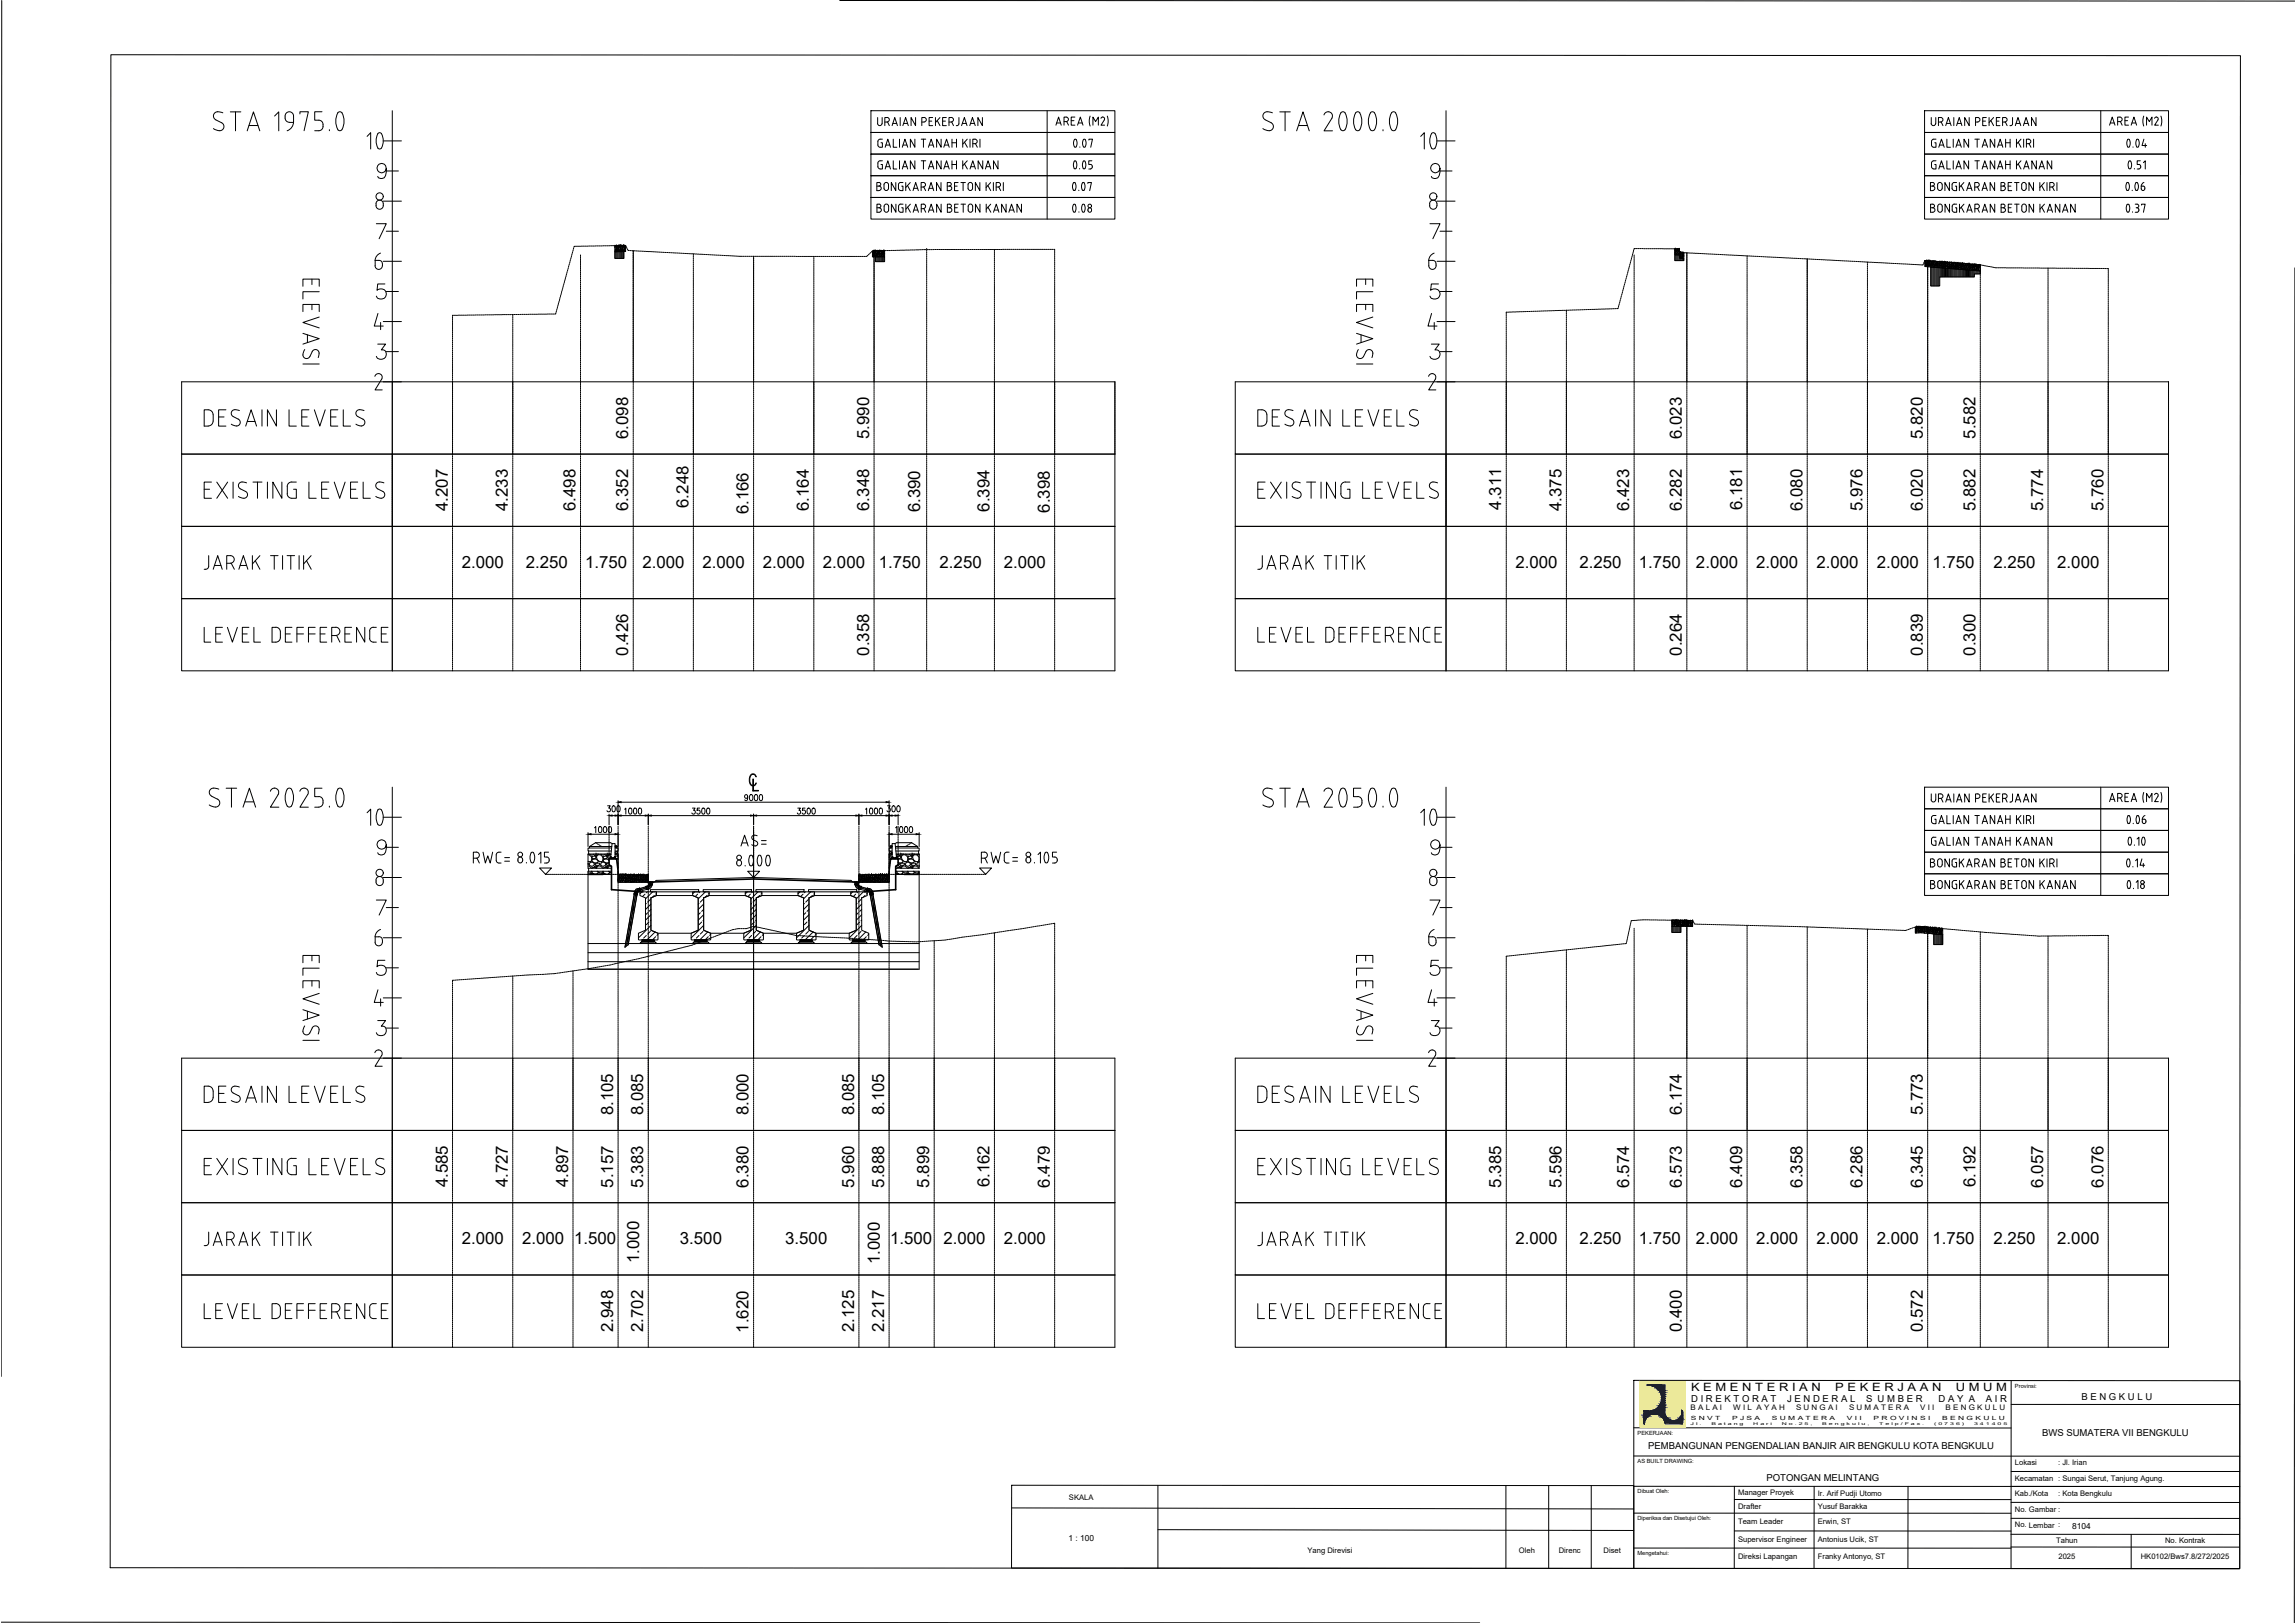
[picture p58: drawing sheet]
<svg xmlns="http://www.w3.org/2000/svg" width="420mm" height="297mm" viewBox="0 0 420 297" stroke-linecap="round" stroke-linejoin="round" font-family="sans-serif">
<defs><g id="words">
<g font-size="9.3">
<text x="63.9" y="29.6">10</text>
<text x="256.5" y="29.6">10</text>
<text x="63.9" y="153.5">10</text>
<text x="256.5" y="153.5">10</text>
</g>
<g font-size="6.2">
<text x="67.7" y="50.4">6</text>
<text x="36.3" y="118.9">LEVEL DEFFERENCE</text>
<text x="229.3" y="118.9">LEVEL DEFFERENCE</text>
<text x="386.6" y="156.6">0.10</text>
<text x="36.3" y="242.7">LEVEL DEFFERENCE</text>
<text x="229.3" y="242.7">LEVEL DEFFERENCE</text>
</g>
<text font-size="5.7" x="193.3" y="40.6">0.08</text>
<g font-size="3.1">
<text x="115" y="80.3" transform="rotate(-90 115 80.3)">6.098</text>
<text x="159.1" y="80.3" transform="rotate(-90 159.1 80.3)">5.990</text>
<text x="307.9" y="80.3" transform="rotate(-90 307.9 80.3)">6.023</text>
<text x="352" y="80.3" transform="rotate(-90 352 80.3)">5.820</text>
<text x="361.7" y="80.3" transform="rotate(-90 361.7 80.3)">5.582</text>
<text x="82" y="93.5" transform="rotate(-90 82 93.5)">4.207</text>
<text x="93" y="93.5" transform="rotate(-90 93 93.5)">4.233</text>
<text x="105.4" y="93.6" transform="rotate(-90 105.4 93.6)">6.498</text>
<text x="115" y="93.5" transform="rotate(-90 115 93.5)">6.352</text>
<text x="126" y="92.9" transform="rotate(-90 126 92.9)">6.248</text>
<text x="137.1" y="94.2" transform="rotate(-90 137.1 94.2)">6.166</text>
<text x="148.1" y="93.5" transform="rotate(-90 148.1 93.5)">6.164</text>
<text x="159.1" y="93.5" transform="rotate(-90 159.1 93.5)">6.348</text>
<text x="168.5" y="93.8" transform="rotate(-90 168.5 93.8)">6.390</text>
<text x="181.1" y="93.7" transform="rotate(-90 181.1 93.7)">6.394</text>
<text x="192.2" y="93.9" transform="rotate(-90 192.2 93.9)">6.398</text>
<text x="274.8" y="93.3" transform="rotate(-90 274.8 93.3)">4.311</text>
<text x="285.9" y="93.5" transform="rotate(-90 285.9 93.5)">4.375</text>
<text x="298.3" y="93.6" transform="rotate(-90 298.3 93.6)">6.423</text>
<text x="307.9" y="93.5" transform="rotate(-90 307.9 93.5)">6.282</text>
<text x="318.9" y="93.4" transform="rotate(-90 318.9 93.4)">6.181</text>
<text x="330" y="93.5" transform="rotate(-90 330 93.5)">6.080</text>
<text x="341" y="93.6" transform="rotate(-90 341 93.6)">5.976</text>
<text x="352" y="93.5" transform="rotate(-90 352 93.5)">6.020</text>
<text x="361.7" y="93.5" transform="rotate(-90 361.7 93.5)">5.882</text>
<text x="374.1" y="93.6" transform="rotate(-90 374.1 93.6)">5.774</text>
<text x="385.1" y="93.6" transform="rotate(-90 385.1 93.6)">5.760</text>
<text x="84.5" y="104">2.000</text>
<text x="96.2" y="104">2.250</text>
<text x="107.1" y="104">1.750</text>
<text x="117.6" y="104">2.000</text>
<text x="128.6" y="104">2.000</text>
<text x="139.7" y="104">2.000</text>
<text x="150.7" y="104">2.000</text>
<text x="160.9" y="104">1.750</text>
<text x="172" y="104">2.250</text>
<text x="183.7" y="104">2.000</text>
<text x="277.4" y="104">2.000</text>
<text x="289.2" y="104">2.250</text>
<text x="300" y="104">1.750</text>
<text x="310.5" y="104">2.000</text>
<text x="321.5" y="104">2.000</text>
<text x="332.5" y="104">2.000</text>
<text x="343.6" y="104">2.000</text>
<text x="353.8" y="104">1.750</text>
<text x="364.9" y="104">2.250</text>
<text x="376.6" y="104">2.000</text>
<text x="115" y="120" transform="rotate(-90 115 120)">0.426</text>
<text x="159.1" y="120" transform="rotate(-90 159.1 120)">0.358</text>
<text x="307.9" y="120" transform="rotate(-90 307.9 120)">0.264</text>
<text x="352" y="120" transform="rotate(-90 352 120)">0.839</text>
<text x="361.7" y="120" transform="rotate(-90 361.7 120)">0.300</text>
<text x="112.3" y="204.1" transform="rotate(-90 112.3 204.1)">8.105</text>
<text x="117.8" y="204.1" transform="rotate(-90 117.8 204.1)">8.085</text>
<text x="137.1" y="204.1" transform="rotate(-90 137.1 204.1)">8.000</text>
<text x="156.4" y="204.1" transform="rotate(-90 156.4 204.1)">8.085</text>
<text x="161.9" y="204.1" transform="rotate(-90 161.9 204.1)">8.105</text>
<text x="307.9" y="204.1" transform="rotate(-90 307.9 204.1)">6.174</text>
<text x="352" y="204.1" transform="rotate(-90 352 204.1)">5.773</text>
<text x="82" y="217.3" transform="rotate(-90 82 217.3)">4.585</text>
<text x="93" y="217.3" transform="rotate(-90 93 217.3)">4.727</text>
<text x="104" y="217.3" transform="rotate(-90 104 217.3)">4.897</text>
<text x="112.3" y="217.3" transform="rotate(-90 112.3 217.3)">5.157</text>
<text x="117.8" y="217.3" transform="rotate(-90 117.8 217.3)">5.383</text>
<text x="137.1" y="217.3" transform="rotate(-90 137.1 217.3)">6.380</text>
<text x="156.4" y="217.3" transform="rotate(-90 156.4 217.3)">5.960</text>
<text x="161.9" y="217.3" transform="rotate(-90 161.9 217.3)">5.888</text>
<text x="170.1" y="217.3" transform="rotate(-90 170.1 217.3)">5.899</text>
<text x="181.2" y="217.3" transform="rotate(-90 181.2 217.3)">6.162</text>
<text x="192.2" y="217.3" transform="rotate(-90 192.2 217.3)">6.479</text>
<text x="274.8" y="217.4" transform="rotate(-90 274.8 217.4)">5.385</text>
<text x="285.9" y="217.3" transform="rotate(-90 285.9 217.3)">5.596</text>
<text x="298.3" y="217.3" transform="rotate(-90 298.3 217.3)">6.574</text>
<text x="307.9" y="217.3" transform="rotate(-90 307.9 217.3)">6.573</text>
<text x="318.9" y="217.3" transform="rotate(-90 318.9 217.3)">6.409</text>
<text x="330" y="217.3" transform="rotate(-90 330 217.3)">6.358</text>
<text x="341" y="217.3" transform="rotate(-90 341 217.3)">6.286</text>
<text x="352" y="217.3" transform="rotate(-90 352 217.3)">6.345</text>
<text x="361.7" y="217.3" transform="rotate(-90 361.7 217.3)">6.192</text>
<text x="374.1" y="217.3" transform="rotate(-90 374.1 217.3)">6.057</text>
<text x="385.1" y="217.3" transform="rotate(-90 385.1 217.3)">6.076</text>
<text x="84.5" y="227.8">2.000</text>
<text x="95.6" y="227.8">2.000</text>
<text x="105.1" y="227.8">1.500</text>
<text x="124.5" y="227.8">3.500</text>
<text x="143.8" y="227.8">3.500</text>
<text x="163" y="227.8">1.500</text>
<text x="172.7" y="227.8">2.000</text>
<text x="183.7" y="227.8">2.000</text>
<text x="277.4" y="227.8">2.000</text>
<text x="289.2" y="227.8">2.250</text>
<text x="300" y="227.8">1.750</text>
<text x="310.5" y="227.8">2.000</text>
<text x="321.5" y="227.8">2.000</text>
<text x="332.5" y="227.8">2.000</text>
<text x="343.6" y="227.8">2.000</text>
<text x="353.8" y="227.8">1.750</text>
<text x="364.9" y="227.8">2.250</text>
<text x="376.6" y="227.8">2.000</text>
<text x="117" y="231.2" transform="rotate(-90 117 231.2)">1.000</text>
<text x="161.1" y="231.4" transform="rotate(-90 161.1 231.4)">1.000</text>
<text x="112.3" y="243.8" transform="rotate(-90 112.3 243.8)">2.948</text>
<text x="117.8" y="243.8" transform="rotate(-90 117.8 243.8)">2.702</text>
<text x="137.1" y="243.9" transform="rotate(-90 137.1 243.9)">1.620</text>
<text x="156.4" y="243.8" transform="rotate(-90 156.4 243.8)">2.125</text>
<text x="161.9" y="243.8" transform="rotate(-90 161.9 243.8)">2.217</text>
<text x="307.9" y="243.8" transform="rotate(-90 307.9 243.8)">0.400</text>
<text x="352" y="243.8" transform="rotate(-90 352 243.8)">0.572</text>
</g>
<g font-size="2.1">
<text x="309.6" y="254.6">K E M E N T E R I A N</text>
<text x="336" y="254.6">P E K E R J A A N</text>
<text x="358.1" y="254.6">U M U M</text>
</g>
<g font-size="1.7">
<text x="309.6" y="256.5">D I R E K T O R A T</text>
<text x="327.2" y="256.5">J E N D E R A L</text>
<text x="341.6" y="256.6">S U M B E R</text>
<text x="354.9" y="256.6">D A Y A</text>
<text x="363.5" y="256.6">A I R</text>
<text x="381" y="256.3">B E N G K U L U</text>
<text x="373.8" y="262.8">BWS SUMATERA VII BENGKULU</text>
<text x="301.7" y="265.2">PEMBANGUNAN PENGENDALIAN BANJIR AIR BENGKULU KOTA BENGKULU</text>
<text x="323.4" y="271.1">POTONGAN MELINTANG</text>
</g>
<g font-size="1.5">
<text x="195.6" y="282">1 : 100</text>
<text x="379.4" y="279.8">8104</text>
</g>
<g font-size="1.4">
<text x="309.5" y="258.1">B A L A I</text>
<text x="317.3" y="258.1">W I L A Y A H</text>
<text x="328.8" y="258.1">S U N G A I</text>
<text x="338.5" y="258.1">S U M A T E R A</text>
<text x="351.5" y="258.1">V I I</text>
<text x="356.2" y="258.1">B E N G K U L U</text>
<text x="368.9" y="268.2">Lokasi</text>
<text x="376.8" y="268.2">: Jl. Irian</text>
<text x="195.7" y="274.5">SKALA</text>
<text x="318.2" y="273.7">Manager Proyek</text>
<text x="332.8" y="273.7">Ir. Arif Pudji Utomo</text>
<text x="368.9" y="271">Kecamatan : Sungai Serut, Tanjung Agung.</text>
<text x="368.9" y="273.7">Kab./Kota</text>
<text x="376.8" y="273.7">: Kota Bengkulu</text>
<text x="318.2" y="276.1">Drafter</text>
<text x="318.2" y="278.9">Team Leader</text>
<text x="332.8" y="276.1">Yusuf Barakka</text>
<text x="332.8" y="279">Erwin, ST</text>
<text x="368.9" y="276.6">No. Gambar :</text>
<text x="368.9" y="279.6">No. Lembar :</text>
<text x="239.4" y="284.1">Yang Direvisi</text>
<text x="278.1" y="284.2">Oleh</text>
<text x="285.4" y="284.2">Direnc</text>
<text x="293.6" y="284.2">Diset</text>
<text x="318.2" y="282.2">Supervisor Engineer</text>
<text x="318.2" y="285.3">Direksi Lapangan</text>
<text x="332.8" y="282.2">Antonius Ucik, ST</text>
<text x="332.8" y="285.4">Franky Antonyo, ST</text>
<text x="376.4" y="282.4">Tahun</text>
<text x="376.9" y="285.4">2025</text>
<text x="391.9" y="285.4">HK0102/Bws7.8/272/2025</text>
<text x="396.4" y="282.4">No. Kontrak</text>
</g>
<g font-size="1">
<text x="368.9" y="253.9">Provinsi:</text>
<text x="299.8" y="262.6">PEKERJAAN:</text>
<text x="309.5" y="259.8">S N V T</text>
<text x="317.1" y="259.8">P J S A</text>
<text x="324.4" y="259.8">S U M A T E R A</text>
<text x="338.1" y="259.8">V I I</text>
<text x="343" y="259.8">P R O V I N S I</text>
<text x="355.6" y="259.8">B E N G K U L U</text>
<text x="299.8" y="267.8">AS BUILT DRAWING:</text>
<text x="299.8" y="273.3">Dibuat Oleh:</text>
<text x="299.8" y="278.2">Diperiksa dan Disetujui Oleh:</text>
<text x="299.8" y="284.6">Mengetahui:</text>
</g>
<g font-size=".7">
<text x="309.5" y="260.9">J l .</text>
<text x="313.3" y="260.9">B a t a n g</text>
<text x="321" y="260.9">H a r i</text>
<text x="326.2" y="260.9">N o . 2 5 ,</text>
<text x="333.6" y="260.9">B e n g k u l u ,</text>
<text x="344" y="260.9">T e l p / F a x .</text>
<text x="354.1" y="260.9">( 0 7 3 6 )</text>
<text x="361.4" y="260.9">3 4 1 4 0 5</text>
</g>
</g></defs>
<!-- layer: C-SECTIONVIEWS_Text (Band Entries) -->
<g fill="none" stroke="#000" stroke-width=".18">
<path d="M82.8 57.7v.2M82.8 58v.3M82.8 58.4v.3M82.8 58.8v.2M82.8 59.2v.2M82.8 59.5v.3M82.8 59.9v.3M93.9 57.6v.3M93.9 58v.2M93.9 58.3v.3M93.9 58.7v.3M93.9 59.1v.2"/>
<path d="M93.9 59.5v.2M93.9 59.8v.3M106.3 46.7v.3M106.3 47.1v.2M106.3 47.4v.3M106.3 47.8v.3M106.3 48.2v.3M106.3 48.6v.2M106.3 48.9v.3M106.3 49.3v.3M106.3 49.7v.3M106.3 50.1v.2"/>
<path d="M106.3 50.4v.3M106.3 50.8v.3M106.3 51.2v.2M106.3 51.6v.2M106.3 52v.2M106.3 52.3v.3M106.3 52.7v.2M106.3 53.1v.2M106.3 53.5v.2M106.3 53.8v.3M106.3 54.2v.2M106.3 54.6v.2"/>
<path d="M106.3 55v.2M106.3 55.3v.3M106.3 55.7v.3M106.3 56.1v.2M106.3 56.5v.2M106.3 56.8v.3M106.3 57.2v.3M106.3 57.6v.2M106.3 57.9v.3M106.3 58.3v.3M106.3 58.7v.3M106.3 59.1v.2"/>
<path d="M106.3 59.4v.3M106.3 59.8v.3M115.9 45.9v.3M115.9 46.3v.3M115.9 46.7v.3M115.9 47.1v.2M115.9 47.4v.3M115.9 47.8v.3M115.9 48.2v.2M115.9 48.6v.2M115.9 48.9v.3M115.9 49.3v.3"/>
<path d="M115.9 49.7v.2M115.9 50.1v.2M115.9 50.4v.3M115.9 50.8v.3M115.9 51.2v.2M115.9 51.6v.2M115.9 52v.2M115.9 52.3v.3M115.9 52.7v.2M115.9 53.1v.2M115.9 53.5v.2M115.9 53.8v.3"/>
<path d="M115.9 54.2v.2M115.9 54.6v.2M115.9 54.9v.3M115.9 55.3v.3M115.9 55.7v.3M115.9 56.1v.2M115.9 56.4v.3M115.9 56.8v.3M115.9 57.2v.3M115.9 57.6v.2M115.9 57.9v.3M115.9 58.3v.3"/>
<path d="M115.9 58.7v.2M115.9 59.1v.2M115.9 59.4v.3M115.9 59.8v.3M126.9 46.5v.2M126.9 46.8v.2M126.9 47.2v.2M126.9 47.5v.3M126.9 47.9v.3M126.9 48.3v.2M126.9 48.7v.2M126.9 49.1v.2"/>
<path d="M126.9 49.4v.3M126.9 49.8v.2M126.9 50.2v.2M126.9 50.6v.2M126.9 50.9v.3M126.9 51.3v.2M126.9 51.7v.2M126.9 52v.3M126.9 52.4v.3M126.9 52.8v.3M126.9 53.2v.2M126.9 53.5v.3"/>
<path d="M126.9 53.9v.3M126.9 54.3v.3M126.9 54.7v.2M126.9 55v.3M126.9 55.4v.3M126.9 55.8v.2M126.9 56.2v.2M126.9 56.5v.3M126.9 56.9v.3M126.9 57.3v.2M126.9 57.7v.2M126.9 58v.3"/>
<path d="M126.9 58.4v.3M126.9 58.8v.2M126.9 59.2v.2M126.9 59.5v.3M126.9 59.9v.3M138 46.9v.2M138 47.2v.3M138 47.6v.2M138 47.9v.3M138 48.3v.3M138 48.7v.3M138 49.1v.2"/>
<path d="M138 49.5v.2M138 49.8v.3M138 50.2v.2M138 50.6v.2M138 51v.2M138 51.3v.3M138 51.7v.3M138 52.1v.2M138 52.5v.2M138 52.8v.3M138 53.2v.3M138 53.6v.2"/>
<path d="M138 54v.2M138 54.3v.3M138 54.7v.3M138 55.1v.2M138 55.5v.2M138 55.8v.3M138 56.2v.3M138 56.6v.2M138 57v.2M138 57.3v.3M138 57.7v.3M138 58.1v.2"/>
<path d="M138 58.4v.3M138 58.8v.3M138 59.2v.3M138 59.6v.2M138 60v.2M149 46.9v.2M149 47.2v.3M149 47.6v.2M149 48v.2M149 48.3v.3M149 48.7v.3M149 49.1v.2"/>
<path d="M149 49.5v.2M149 49.8v.3M149 50.2v.3M149 50.6v.2M149 51v.2M149 51.3v.3M149 51.7v.3M149 52.1v.2M149 52.5v.2M149 52.8v.3M149 53.2v.3M149 53.6v.2"/>
<path d="M149 54v.2M149 54.3v.3M149 54.7v.3M149 55.1v.2M149 55.5v.2M149 55.8v.3M149 56.2v.3M149 56.6v.2M149 57v.2M149 57.3v.3M149 57.7v.3M149 58.1v.2"/>
<path d="M149 58.5v.2M149 58.8v.3M149 59.2v.3M149 59.6v.2M149 60v.2M160 45.9v.3M160 46.3v.3M160 46.7v.3M160 47.1v.2M160 47.5v.2M160 47.8v.3M160 48.2v.3"/>
<path d="M160 48.6v.2M160 49v.2M160 49.3v.3M160 49.7v.3M160 50.1v.2M160 50.4v.3M160 50.8v.3M160 51.2v.3M160 51.6v.2M160 52v.2M160 52.3v.3M160 52.7v.3"/>
<path d="M160 53.1v.2M160 53.5v.2M160 53.8v.3M160 54.2v.2M160 54.6v.2M160 55v.2M160 55.3v.3M160 55.7v.3M160 56.1v.2M160 56.5v.2M160 56.8v.3M160 57.2v.3"/>
<path d="M160 57.6v.2M160 58v.2M160 58.3v.3M160 58.7v.3M160 59.1v.2M160 59.5v.2M160 59.8v.3M169.7 45.5v.1M169.7 45.7v.3M169.7 46.1v.3M169.7 46.5v.2M169.7 46.8v.3"/>
<path d="M169.7 47.2v.3M169.7 47.6v.3M169.7 48v.2M169.7 48.4v.2M169.7 48.7v.3M169.7 49.1v.2M169.7 49.5v.2M169.7 49.9v.2M169.7 50.2v.3M169.7 50.6v.2M169.7 51v.2M169.7 51.4v.2"/>
<path d="M169.7 51.7v.3M169.7 52.1v.3M169.7 52.5v.2M169.7 52.9v.2M169.7 53.2v.3M169.7 53.6v.3M169.7 54v.2M169.7 54.4v.2M169.7 54.7v.3M169.7 55.1v.3M169.7 55.5v.2M169.7 55.9v.2"/>
<path d="M169.7 56.2v.3M169.7 56.6v.3M169.7 57v.2M169.7 57.3v.3M169.7 57.7v.3M169.7 58.1v.3M169.7 58.5v.2M169.7 58.9v.2M169.7 59.2v.3M169.7 59.6v.2M169.7 60v.2M182.1 45.7v.2"/>
<path d="M182.1 46v.3M182.1 46.4v.2M182.1 46.8v.2M182.1 47.1v.3M182.1 47.5v.3M182.1 47.9v.2M182.1 48.3v.2M182.1 48.6v.3M182.1 49v.3M182.1 49.4v.2M182.1 49.8v.2M182.1 50.1v.3"/>
<path d="M182.1 50.5v.3M182.1 50.9v.2M182.1 51.3v.2M182.1 51.6v.3M182.1 52v.3M182.1 52.4v.2M182.1 52.8v.2M182.1 53.1v.3M182.1 53.5v.3M182.1 53.9v.2M182.1 54.3v.2M182.1 54.6v.3"/>
<path d="M182.1 55v.3M182.1 55.4v.2M182.1 55.8v.2M182.1 56.1v.3M182.1 56.5v.3M182.1 56.9v.2M182.1 57.3v.2M182.1 57.6v.3M182.1 58v.3M182.1 58.4v.2M182.1 58.8v.2M182.1 59.1v.3"/>
<path d="M182.1 59.5v.3M182.1 59.9v.2M193.1 45.6v.3M193.1 46v.3M193.1 46.4v.2M193.1 46.8v.2M193.1 47.1v.3M193.1 47.5v.3M193.1 47.9v.2M193.1 48.2v.3M193.1 48.6v.3M193.1 49v.3"/>
<path d="M193.1 49.4v.2M193.1 49.7v.3M193.1 50.1v.3M193.1 50.5v.3M193.1 50.9v.2M193.1 51.3v.2M193.1 51.6v.3M193.1 52v.2M193.1 52.4v.2M193.1 52.8v.2M193.1 53.1v.3M193.1 53.5v.2"/>
<path d="M193.1 53.9v.2M193.1 54.3v.2M193.1 54.6v.3M193.1 55v.3M193.1 55.4v.2M193.1 55.8v.2M193.1 56.1v.3M193.1 56.5v.3M193.1 56.9v.2M193.1 57.3v.2M193.1 57.6v.3M193.1 58v.3"/>
<path d="M193.1 58.4v.2M193.1 58.8v.2M193.1 59.1v.3M193.1 59.5v.3M193.1 59.9v.2M275.8 57.1v.4M275.8 57.6v.2M275.8 57.9v.3M275.8 58.3v.3M275.8 58.7v.2M275.8 59.1v.2M275.8 59.4v.3"/>
<path d="M275.8 59.8v.3M286.8 56.8v.3M286.8 57.2v.3M286.8 57.6v.2M286.8 58v.2M286.8 58.3v.3M286.8 58.7v.3M286.8 59.1v.2M286.8 59.4v.3M286.8 59.8v.3M299.2 46.7v.3M299.2 47.1v.2"/>
<path d="M299.2 47.4v.3M299.2 47.8v.3M299.2 48.2v.3M299.2 48.6v.2M299.2 48.9v.3M299.2 49.3v.3M299.2 49.7v.3M299.2 50.1v.2M299.2 50.4v.3M299.2 50.8v.3M299.2 51.2v.2M299.2 51.6v.2"/>
<path d="M299.2 52v.2M299.2 52.3v.3M299.2 52.7v.2M299.2 53.1v.2M299.2 53.5v.2M299.2 53.8v.3M299.2 54.2v.2M299.2 54.6v.2M299.2 55v.2M299.2 55.3v.3M299.2 55.7v.3M299.2 56.1v.2"/>
<path d="M299.2 56.5v.2M299.2 56.8v.3M299.2 57.2v.3M299.2 57.6v.2M299.2 57.9v.3M299.2 58.3v.3M299.2 58.7v.3M299.2 59.1v.2M299.2 59.4v.3M299.2 59.8v.3M308.8 46.3v.3M308.8 46.7v.3"/>
<path d="M308.8 47.1v.2M308.8 47.4v.3M308.8 47.8v.3M308.8 48.2v.3M308.8 48.6v.2M308.8 48.9v.3M308.8 49.3v.3M308.8 49.7v.2M308.8 50.1v.2M308.8 50.4v.3M308.8 50.8v.3M308.8 51.2v.2"/>
<path d="M308.8 51.6v.2M308.8 52v.2M308.8 52.3v.3M308.8 52.7v.2M308.8 53.1v.2M308.8 53.5v.2M308.8 53.8v.3M308.8 54.2v.2M308.8 54.6v.2M308.8 55v.2M308.8 55.3v.3M308.8 55.7v.3"/>
<path d="M308.8 56.1v.2M308.8 56.5v.2M308.8 56.8v.3M308.8 57.2v.3M308.8 57.6v.2M308.8 57.9v.3M308.8 58.3v.3M308.8 58.7v.3M308.8 59.1v.2M308.8 59.4v.3M308.8 59.8v.3M319.8 46.8v.2"/>
<path d="M319.8 47.2v.2M319.8 47.5v.3M319.8 47.9v.3M319.8 48.3v.2M319.8 48.7v.2M319.8 49.1v.2M319.8 49.4v.3M319.8 49.8v.2M319.8 50.2v.2M319.8 50.5v.3M319.8 50.9v.3M319.8 51.3v.2"/>
<path d="M319.8 51.7v.2M319.8 52v.3M319.8 52.4v.3M319.8 52.8v.3M319.8 53.2v.2M319.8 53.5v.3M319.8 53.9v.3M319.8 54.3v.2M319.8 54.7v.2M319.8 55v.3M319.8 55.4v.3M319.8 55.8v.2"/>
<path d="M319.8 56.2v.2M319.8 56.5v.3M319.8 56.9v.3M319.8 57.3v.2M319.8 57.7v.2M319.8 58v.3M319.8 58.4v.3M319.8 58.8v.2M319.8 59.2v.2M319.8 59.5v.3M319.8 59.9v.3M330.9 47.4v.3"/>
<path d="M330.9 47.8v.3M330.9 48.2v.2M330.9 48.6v.2M330.9 48.9v.3M330.9 49.3v.3M330.9 49.7v.2M330.9 50.1v.2M330.9 50.4v.3M330.9 50.8v.3M330.9 51.2v.2M330.9 51.6v.2M330.9 52v.2"/>
<path d="M330.9 52.3v.3M330.9 52.7v.2M330.9 53.1v.2M330.9 53.5v.2M330.9 53.8v.3M330.9 54.2v.2M330.9 54.6v.2M330.9 54.9v.3M330.9 55.3v.3M330.9 55.7v.3M330.9 56.1v.2M330.9 56.4v.3"/>
<path d="M330.9 56.8v.3M330.9 57.2v.3M330.9 57.6v.2M330.9 57.9v.3M330.9 58.3v.3M330.9 58.7v.2M330.9 59.1v.2M330.9 59.4v.3M330.9 59.8v.3M341.9 48v.2M341.9 48.3v.2M341.9 48.7v.2"/>
<path d="M341.9 49.1v.2M341.9 49.4v.3M341.9 49.8v.2M341.9 50.2v.2M341.9 50.6v.2M341.9 50.9v.3M341.9 51.3v.2M341.9 51.7v.2M341.9 52v.3M341.9 52.4v.3M341.9 52.8v.3M341.9 53.2v.2"/>
<path d="M341.9 53.5v.3M341.9 53.9v.3M341.9 54.3v.3M341.9 54.7v.2M341.9 55v.3M341.9 55.4v.3M341.9 55.8v.2M341.9 56.2v.2M341.9 56.5v.3M341.9 56.9v.3M341.9 57.3v.2M341.9 57.7v.2"/>
<path d="M341.9 58v.3M341.9 58.4v.3M341.9 58.8v.2M341.9 59.2v.2M341.9 59.5v.3M341.9 59.9v.3M352.9 47.7v.2M352.9 48v.2M352.9 48.4v.2M352.9 48.7v.3M352.9 49.1v.3M352.9 49.5v.2"/>
<path d="M352.9 49.9v.2M352.9 50.2v.3M352.9 50.6v.3M352.9 51v.2M352.9 51.4v.2M352.9 51.7v.3M352.9 52.1v.3M352.9 52.5v.2M352.9 52.9v.2M352.9 53.2v.3M352.9 53.6v.3M352.9 54v.2"/>
<path d="M352.9 54.4v.2M352.9 54.7v.3M352.9 55.1v.3M352.9 55.5v.2M352.9 55.9v.2M352.9 56.2v.3M352.9 56.6v.3M352.9 57v.2M352.9 57.4v.2M352.9 57.7v.3M352.9 58.1v.3M352.9 58.5v.2"/>
<path d="M352.9 58.9v.2M352.9 59.2v.3M352.9 59.6v.3M352.9 60v.2M362.5 48.5v.1M362.5 48.7v.3M362.5 49.1v.3M362.5 49.5v.2M362.5 49.9v.2M362.5 50.2v.3M362.5 50.6v.3M362.5 51v.2"/>
<path d="M362.5 51.4v.2M362.5 51.7v.3M362.5 52.1v.3M362.5 52.5v.2M362.5 52.9v.2M362.5 53.2v.3M362.5 53.6v.3M362.5 54v.2M362.5 54.4v.2M362.5 54.7v.3M362.5 55.1v.3M362.5 55.5v.2"/>
<path d="M362.5 55.9v.2M362.5 56.2v.3M362.5 56.6v.3M362.5 57v.2M362.5 57.4v.2M362.5 57.7v.3M362.5 58.1v.3M362.5 58.5v.2M362.5 58.9v.2M362.5 59.2v.3M362.5 59.6v.3M362.5 60v.2"/>
<path d="M374.9 49.1v.2M374.9 49.4v.3M374.9 49.8v.2M374.9 50.2v.2M374.9 50.5v.3M374.9 50.9v.3M374.9 51.3v.2M374.9 51.7v.2M374.9 52v.3M374.9 52.4v.3M374.9 52.8v.2M374.9 53.2v.2"/>
<path d="M374.9 53.5v.3M374.9 53.9v.3M374.9 54.3v.2M374.9 54.7v.2M374.9 55v.3M374.9 55.4v.3M374.9 55.8v.2M374.9 56.2v.2M374.9 56.5v.3M374.9 56.9v.3M374.9 57.3v.2M374.9 57.7v.2"/>
<path d="M374.9 58v.3M374.9 58.4v.3M374.9 58.8v.2M374.9 59.2v.2M374.9 59.5v.3M374.9 59.9v.3M386 49.2v.1M386 49.5v.2M386 49.8v.3M386 50.2v.2M386 50.6v.2M386 51v.2"/>
<path d="M386 51.3v.3M386 51.7v.3M386 52.1v.2M386 52.5v.2M386 52.8v.3M386 53.2v.3M386 53.6v.2M386 53.9v.3M386 54.3v.3M386 54.7v.3M386 55.1v.2M386 55.4v.3"/>
<path d="M386 55.8v.3M386 56.2v.3M386 56.6v.2M386 56.9v.3M386 57.3v.3M386 57.7v.2M386 58.1v.2M386 58.4v.3M386 58.8v.3M386 59.2v.2M386 59.6v.2M386 60v.2"/>
<path d="M82.8 60.3v.2M82.8 60.7v.2M82.8 61.1v.2M82.8 61.4v.3M82.8 61.8v.2M82.8 62.2v.2M82.8 62.5v.3M82.8 62.9v.3M82.8 63.3v.2M82.8 63.7v.2M82.8 64v.3M82.8 64.4v.3"/>
<path d="M82.8 64.8v.2M82.8 65.2v.2M82.8 65.5v.3M82.8 65.9v.3M82.8 66.3v.2M82.8 66.7v.2M82.8 67v.3M82.8 67.4v.3M82.8 67.8v.2M82.8 68.2v.2M82.8 68.5v.3M82.8 68.9v.3"/>
<path d="M82.8 69.3v.2M82.8 69.7v.3M82.8 70.2v.2M82.8 70.6v.2M82.8 70.9v.3M82.8 71.3v.3M82.8 71.7v.2M82.8 72.1v.2M82.8 72.4v.3M82.8 72.8v.3M82.8 73.2v.2M82.8 73.5v.3"/>
<path d="M82.8 73.9v.3M82.8 74.3v.3M82.8 74.7v.2M82.8 75v.3M82.8 75.4v.3M82.8 75.8v.3M82.8 76.2v.2M82.8 76.5v.3M82.8 76.9v.3M82.8 77.3v.2M82.8 77.7v.2M82.8 78v.3"/>
<path d="M82.8 78.4v.3M82.8 78.8v.2M82.8 79.2v.2M82.8 79.6v.2M82.8 79.9v.3M93.9 60.2v.3M93.9 60.6v.2M93.9 61v.2M93.9 61.3v.3M93.9 61.7v.3M93.9 62.1v.2M93.9 62.5v.2"/>
<path d="M93.9 62.9v.2M93.9 63.2v.3M93.9 63.6v.2M93.9 64v.2M93.9 64.4v.2M93.9 64.7v.3M93.9 65.1v.2M93.9 65.5v.2M93.9 65.8v.3M93.9 66.2v.3M93.9 66.6v.3M93.9 67v.2"/>
<path d="M93.9 67.3v.3M93.9 67.7v.3M93.9 68.1v.3M93.9 68.5v.2M93.9 68.8v.3M93.9 69.2v.3M93.9 69.6v.4M93.9 70.2v.2M93.9 70.6v.2M93.9 70.9v.3M93.9 71.3v.3M93.9 71.7v.2"/>
<path d="M93.9 72.1v.2M93.9 72.4v.3M93.9 72.8v.3M93.9 73.2v.2M93.9 73.5v.3M93.9 73.9v.3M93.9 74.3v.3M93.9 74.7v.2M93.9 75v.3M93.9 75.4v.3M93.9 75.8v.3M93.9 76.2v.2"/>
<path d="M93.9 76.5v.3M93.9 76.9v.3M93.9 77.3v.2M93.9 77.7v.2M93.9 78v.3M93.9 78.4v.3M93.9 78.8v.2M93.9 79.2v.2M93.9 79.6v.2M93.9 79.9v.3M106.3 60.2v.3M106.3 60.6v.2"/>
<path d="M106.3 60.9v.3M106.3 61.3v.3M106.3 61.7v.2M106.3 62.1v.2M106.3 62.4v.3M106.3 62.8v.3M106.3 63.2v.2M106.3 63.6v.2M106.3 64v.2M106.3 64.3v.3M106.3 64.7v.2M106.3 65.1v.2"/>
<path d="M106.3 65.5v.2M106.3 65.8v.3M106.3 66.2v.2M106.3 66.6v.2M106.3 67v.2M106.3 67.3v.3M106.3 67.7v.3M106.3 68.1v.2M106.3 68.4v.3M106.3 68.8v.3M106.3 69.2v.3M106.3 69.6v.4"/>
<path d="M106.3 70.2v.2M106.3 70.6v.2M106.3 70.9v.3M106.3 71.3v.3M106.3 71.7v.2M106.3 72.1v.2M106.3 72.4v.3M106.3 72.8v.3M106.3 73.2v.2M106.3 73.5v.3M106.3 73.9v.3M106.3 74.3v.3"/>
<path d="M106.3 74.7v.2M106.3 75v.3M106.3 75.4v.3M106.3 75.8v.3M106.3 76.2v.2M106.3 76.5v.3M106.3 76.9v.3M106.3 77.3v.2M106.3 77.7v.2M106.3 78v.3M106.3 78.4v.3M106.3 78.8v.2"/>
<path d="M106.3 79.2v.2M106.3 79.6v.2M106.3 79.9v.3M115.9 60.2v.2M115.9 60.6v.2M115.9 60.9v.3M115.9 61.3v.3M115.9 61.7v.2M115.9 62.1v.2M115.9 62.4v.3M115.9 62.8v.3M115.9 63.2v.2"/>
<path d="M115.9 63.6v.2M115.9 64v.2M115.9 64.3v.3M115.9 64.7v.2M115.9 65.1v.2M115.9 65.5v.2M115.9 65.8v.3M115.9 66.2v.2M115.9 66.6v.2M115.9 66.9v.3M115.9 67.3v.3M115.9 67.7v.3"/>
<path d="M115.9 68.1v.2M115.9 68.4v.3M115.9 68.8v.3M115.9 69.2v.3M115.9 69.6v.4M115.9 70.2v.2M115.9 70.6v.2M115.9 70.9v.3M115.9 71.3v.3M115.9 71.7v.2M115.9 72.1v.2M115.9 72.4v.3"/>
<path d="M115.9 72.8v.3M115.9 73.2v.2M115.9 73.5v.3M115.9 73.9v.3M115.9 74.3v.3M115.9 74.7v.2M115.9 75v.3M115.9 75.4v.3M115.9 75.8v.3M115.9 76.2v.2M115.9 76.5v.3M115.9 76.9v.3"/>
<path d="M115.9 77.3v.2M115.9 77.7v.2M115.9 78v.3M115.9 78.4v.3M115.9 78.8v.2M115.9 79.2v.2M115.9 79.6v.2M115.9 79.9v.3M126.9 60.3v.2M126.9 60.7v.2M126.9 61.1v.2M126.9 61.4v.3"/>
<path d="M126.9 61.8v.2M126.9 62.2v.2M126.9 62.5v.3M126.9 62.9v.3M126.9 63.3v.2M126.9 63.7v.2M126.9 64v.3M126.9 64.4v.3M126.9 64.8v.3M126.9 65.2v.2M126.9 65.5v.3M126.9 65.9v.3"/>
<path d="M126.9 66.3v.2M126.9 66.7v.2M126.9 67v.3M126.9 67.4v.3M126.9 67.8v.2M126.9 68.2v.2M126.9 68.5v.3M126.9 68.9v.3M126.9 69.3v.2M126.9 69.7v.3M126.9 70.2v.2M126.9 70.6v.2"/>
<path d="M126.9 70.9v.3M126.9 71.3v.3M126.9 71.7v.2M126.9 72.1v.2M126.9 72.4v.3M126.9 72.8v.3M126.9 73.2v.2M126.9 73.5v.3M126.9 73.9v.3M126.9 74.3v.3M126.9 74.7v.2M126.9 75v.3"/>
<path d="M126.9 75.4v.3M126.9 75.8v.3M126.9 76.2v.2M126.9 76.5v.3M126.9 76.9v.3M126.9 77.3v.2M126.9 77.7v.2M126.9 78v.3M126.9 78.4v.3M126.9 78.8v.2M126.9 79.2v.2M126.9 79.6v.2"/>
<path d="M126.9 79.9v.3M138 60.3v.3M138 60.7v.2M138 61.1v.2M138 61.5v.2M138 61.8v.3M138 62.2v.2M138 62.6v.2M138 63v.2M138 63.3v.3M138 63.7v.3M138 64.1v.2"/>
<path d="M138 64.5v.2M138 64.8v.3M138 65.2v.3M138 65.6v.2M138 66v.2M138 66.3v.3M138 66.7v.3M138 67.1v.2M138 67.5v.2M138 67.8v.3M138 68.2v.3M138 68.6v.2"/>
<path d="M138 68.9v.3M138 69.3v.3M138 69.7v.3M138 70.2v.2M138 70.6v.2M138 70.9v.3M138 71.3v.3M138 71.7v.2M138 72.1v.2M138 72.4v.3M138 72.8v.3M138 73.2v.2"/>
<path d="M138 73.5v.3M138 73.9v.3M138 74.3v.3M138 74.7v.2M138 75v.3M138 75.4v.3M138 75.8v.3M138 76.2v.2M138 76.5v.3M138 76.9v.3M138 77.3v.2M138 77.7v.2"/>
<path d="M138 78v.3M138 78.4v.3M138 78.8v.2M138 79.2v.2M138 79.6v.2M138 79.9v.3M149 60.3v.3M149 60.7v.3M149 61.1v.2M149 61.5v.2M149 61.8v.3M149 62.2v.3"/>
<path d="M149 62.6v.2M149 63v.2M149 63.3v.3M149 63.7v.3M149 64.1v.2M149 64.5v.2M149 64.8v.3M149 65.2v.3M149 65.6v.2M149 66v.2M149 66.3v.3M149 66.7v.3"/>
<path d="M149 67.1v.2M149 67.5v.2M149 67.8v.3M149 68.2v.3M149 68.6v.2M149 69v.2M149 69.3v.3M149 69.7v.3M149 70.2v.2M149 70.6v.2M149 70.9v.3M149 71.3v.3"/>
<path d="M149 71.7v.2M149 72.1v.2M149 72.4v.3M149 72.8v.3M149 73.2v.2M149 73.5v.3M149 73.9v.3M149 74.3v.3M149 74.7v.2M149 75v.3M149 75.4v.3M149 75.8v.3"/>
<path d="M149 76.2v.2M149 76.5v.3M149 76.9v.3M149 77.3v.2M149 77.7v.2M149 78v.3M149 78.4v.3M149 78.8v.2M149 79.2v.2M149 79.6v.2M149 79.9v.3M160 60.2v.3"/>
<path d="M160 60.6v.2M160 60.9v.3M160 61.3v.3M160 61.7v.3M160 62.1v.2M160 62.4v.3M160 62.8v.3M160 63.2v.3M160 63.6v.2M160 64v.2M160 64.3v.3M160 64.7v.2"/>
<path d="M160 65.1v.2M160 65.5v.2M160 65.8v.3M160 66.2v.2M160 66.6v.2M160 67v.2M160 67.3v.3M160 67.7v.3M160 68.1v.2M160 68.5v.2M160 68.8v.3M160 69.2v.3"/>
<path d="M160 69.6v.4M160 70.2v.2M160 70.6v.2M160 70.9v.3M160 71.3v.3M160 71.7v.2M160 72.1v.2M160 72.4v.3M160 72.8v.3M160 73.2v.2M160 73.5v.3M160 73.9v.3"/>
<path d="M160 74.3v.3M160 74.7v.2M160 75v.3M160 75.4v.3M160 75.8v.3M160 76.2v.2M160 76.5v.3M160 76.9v.3M160 77.3v.2M160 77.7v.2M160 78v.3M160 78.4v.3"/>
<path d="M160 78.8v.2M160 79.2v.2M160 79.6v.2M160 79.9v.3M169.7 60.4v.2M169.7 60.7v.3M169.7 61.1v.2M169.7 61.5v.2M169.7 61.9v.2M169.7 62.2v.3M169.7 62.6v.3M169.7 63v.2"/>
<path d="M169.7 63.4v.2M169.7 63.7v.3M169.7 64.1v.3M169.7 64.5v.2M169.7 64.9v.2M169.7 65.2v.3M169.7 65.6v.3M169.7 66v.2M169.7 66.4v.2M169.7 66.7v.3M169.7 67.1v.3M169.7 67.5v.2"/>
<path d="M169.7 67.8v.3M169.7 68.2v.3M169.7 68.6v.3M169.7 69v.2M169.7 69.3v.3M169.7 69.7v.3M169.7 70.2v.2M169.7 70.6v.2M169.7 70.9v.3M169.7 71.3v.3M169.7 71.7v.2M169.7 72.1v.2"/>
<path d="M169.7 72.4v.3M169.7 72.8v.3M169.7 73.2v.2M169.7 73.5v.3M169.7 73.9v.3M169.7 74.3v.3M169.7 74.7v.2M169.7 75v.3M169.7 75.4v.3M169.7 75.8v.3M169.7 76.2v.2M169.7 76.5v.3"/>
<path d="M169.7 76.9v.3M169.7 77.3v.2M169.7 77.7v.2M169.7 78v.3M169.7 78.4v.3M169.7 78.8v.2M169.7 79.2v.2M169.7 79.6v.2M169.7 79.9v.3M182.1 60.3v.2M182.1 60.6v.3M182.1 61v.3"/>
<path d="M182.1 61.4v.2M182.1 61.8v.2M182.1 62.1v.3M182.1 62.5v.3M182.1 62.9v.2M182.1 63.3v.2M182.1 63.6v.3M182.1 64v.3M182.1 64.4v.2M182.1 64.8v.2M182.1 65.1v.3M182.1 65.5v.3"/>
<path d="M182.1 65.9v.2M182.1 66.3v.2M182.1 66.6v.3M182.1 67v.3M182.1 67.4v.2M182.1 67.8v.2M182.1 68.1v.3M182.1 68.5v.3M182.1 68.9v.2M182.1 69.3v.2M182.1 69.6v.4M182.1 70.2v.2"/>
<path d="M182.1 70.6v.2M182.1 70.9v.3M182.1 71.3v.3M182.1 71.7v.2M182.1 72.1v.2M182.1 72.4v.3M182.1 72.8v.3M182.1 73.2v.2M182.1 73.5v.3M182.1 73.9v.3M182.1 74.3v.3M182.1 74.7v.2"/>
<path d="M182.1 75v.3M182.1 75.4v.3M182.1 75.8v.3M182.1 76.2v.2M182.1 76.5v.3M182.1 76.9v.3M182.1 77.3v.2M182.1 77.7v.2M182.1 78v.3M182.1 78.4v.3M182.1 78.8v.2M182.1 79.2v.2"/>
<path d="M182.1 79.6v.2M182.1 79.9v.3M193.1 60.2v.3M193.1 60.6v.3M193.1 61v.3M193.1 61.4v.2M193.1 61.8v.2M193.1 62.1v.3M193.1 62.5v.2M193.1 62.9v.2M193.1 63.3v.2M193.1 63.6v.3"/>
<path d="M193.1 64v.2M193.1 64.4v.2M193.1 64.8v.2M193.1 65.1v.3M193.1 65.5v.3M193.1 65.9v.2M193.1 66.3v.2M193.1 66.6v.3M193.1 67v.3M193.1 67.4v.2M193.1 67.8v.2M193.1 68.1v.3"/>
<path d="M193.1 68.5v.3M193.1 68.9v.2M193.1 69.3v.2M193.1 69.6v.4M193.1 70.2v.2M193.1 70.6v.2M193.1 70.9v.3M193.1 71.3v.3M193.1 71.7v.2M193.1 72.1v.2M193.1 72.4v.3M193.1 72.8v.3"/>
<path d="M193.1 73.2v.2M193.1 73.5v.3M193.1 73.9v.3M193.1 74.3v.3M193.1 74.7v.2M193.1 75v.3M193.1 75.4v.3M193.1 75.8v.3M193.1 76.2v.2M193.1 76.5v.3M193.1 76.9v.3M193.1 77.3v.2"/>
<path d="M193.1 77.7v.2M193.1 78v.3M193.1 78.4v.3M193.1 78.8v.2M193.1 79.2v.2M193.1 79.6v.2M193.1 79.9v.3M204.1 69.9v.1M204.1 70.2v.2M204.1 70.6v.2M204.1 70.9v.3M204.1 71.3v.3"/>
<path d="M204.1 71.7v.2M204.1 72.1v.2M204.1 72.4v.3M204.1 72.8v.3M204.1 73.2v.2M204.1 73.5v.3M204.1 73.9v.3M204.1 74.3v.3M204.1 74.7v.2M204.1 75v.3M204.1 75.4v.3M204.1 75.8v.3"/>
<path d="M204.1 76.2v.2M204.1 76.5v.3M204.1 76.9v.3M204.1 77.3v.2M204.1 77.7v.2M204.1 78v.3M204.1 78.4v.3M204.1 78.8v.2M204.1 79.2v.2M204.1 79.6v.2M204.1 79.9v.3M275.8 60.2v.2"/>
<path d="M275.8 60.6v.2M275.8 60.9v.3M275.8 61.3v.3M275.8 61.7v.2M275.8 62.1v.2M275.8 62.4v.3M275.8 62.8v.3M275.8 63.2v.2M275.8 63.6v.2M275.8 64v.2M275.8 64.3v.3M275.8 64.7v.2"/>
<path d="M275.8 65.1v.2M275.8 65.5v.2M275.8 65.8v.3M275.8 66.2v.2M275.8 66.6v.2M275.8 66.9v.3M275.8 67.3v.3M275.8 67.7v.3M275.8 68.1v.2M275.8 68.4v.3M275.8 68.8v.3M275.8 69.2v.2"/>
<path d="M275.8 69.6v.4M275.8 70.2v.2M275.8 70.6v.2M275.8 70.9v.3M275.8 71.3v.3M275.8 71.7v.2M275.8 72.1v.2M275.8 72.4v.3M275.8 72.8v.3M275.8 73.2v.2M275.8 73.5v.3M275.8 73.9v.3"/>
<path d="M275.8 74.3v.3M275.8 74.7v.2M275.8 75v.3M275.8 75.4v.3M275.8 75.8v.3M275.8 76.2v.2M275.8 76.5v.3M275.8 76.9v.3M275.8 77.3v.2M275.8 77.7v.2M275.8 78v.3M275.8 78.4v.3"/>
<path d="M275.8 78.8v.2M275.8 79.2v.2M275.8 79.6v.2M275.8 79.9v.3M286.8 60.2v.3M286.8 60.6v.2M286.8 60.9v.3M286.8 61.3v.3M286.8 61.7v.3M286.8 62.1v.2M286.8 62.4v.3M286.8 62.8v.3"/>
<path d="M286.8 63.2v.2M286.8 63.6v.2M286.8 64v.2M286.8 64.3v.3M286.8 64.7v.2M286.8 65.1v.2M286.8 65.5v.2M286.8 65.8v.3M286.8 66.2v.2M286.8 66.6v.2M286.8 67v.2M286.8 67.3v.3"/>
<path d="M286.8 67.7v.3M286.8 68.1v.2M286.8 68.5v.2M286.8 68.8v.3M286.8 69.2v.3M286.8 69.6v.4M286.8 70.2v.2M286.8 70.6v.2M286.8 70.9v.3M286.8 71.3v.3M286.8 71.7v.2M286.8 72.1v.2"/>
<path d="M286.8 72.4v.3M286.8 72.8v.3M286.8 73.2v.2M286.8 73.5v.3M286.8 73.9v.3M286.8 74.3v.3M286.8 74.7v.2M286.8 75v.3M286.8 75.4v.3M286.8 75.8v.3M286.8 76.2v.2M286.8 76.5v.3"/>
<path d="M286.8 76.9v.3M286.8 77.3v.2M286.8 77.7v.2M286.8 78v.3M286.8 78.4v.3M286.8 78.8v.2M286.8 79.2v.2M286.8 79.6v.2M286.8 79.9v.3M299.2 60.2v.3M299.2 60.6v.2M299.2 60.9v.3"/>
<path d="M299.2 61.3v.3M299.2 61.7v.2M299.2 62.1v.2M299.2 62.4v.3M299.2 62.8v.3M299.2 63.2v.2M299.2 63.6v.2M299.2 64v.2M299.2 64.3v.3M299.2 64.7v.2M299.2 65.1v.2M299.2 65.5v.2"/>
<path d="M299.2 65.8v.3M299.2 66.2v.2M299.2 66.6v.2M299.2 67v.2M299.2 67.3v.3M299.2 67.7v.3M299.2 68.1v.2M299.2 68.4v.3M299.2 68.8v.3M299.2 69.2v.3M299.2 69.6v.4M299.2 70.2v.2"/>
<path d="M299.2 70.6v.2M299.2 70.9v.3M299.2 71.3v.3M299.2 71.7v.2M299.2 72.1v.2M299.2 72.4v.3M299.2 72.8v.3M299.2 73.2v.2M299.2 73.5v.3M299.2 73.9v.3M299.2 74.3v.3M299.2 74.7v.2"/>
<path d="M299.2 75v.3M299.2 75.4v.3M299.2 75.8v.3M299.2 76.2v.2M299.2 76.5v.3M299.2 76.9v.3M299.2 77.3v.2M299.2 77.7v.2M299.2 78v.3M299.2 78.4v.3M299.2 78.8v.2M299.2 79.2v.2"/>
<path d="M299.2 79.6v.2M299.2 79.9v.3M308.8 60.2v.3M308.8 60.6v.2M308.8 60.9v.3M308.8 61.3v.3M308.8 61.7v.2M308.8 62.1v.2M308.8 62.4v.3M308.8 62.8v.3M308.8 63.2v.2M308.8 63.6v.2"/>
<path d="M308.8 64v.2M308.8 64.3v.3M308.8 64.7v.2M308.8 65.1v.2M308.8 65.5v.2M308.8 65.8v.3M308.8 66.2v.2M308.8 66.6v.2M308.8 67v.2M308.8 67.3v.3M308.8 67.7v.3M308.8 68.1v.2"/>
<path d="M308.8 68.4v.3M308.8 68.8v.3M308.8 69.2v.3M308.8 69.6v.4M308.8 70.2v.2M308.8 70.6v.2M308.8 70.9v.3M308.8 71.3v.3M308.8 71.7v.2M308.8 72.1v.2M308.8 72.4v.3M308.8 72.8v.3"/>
<path d="M308.8 73.2v.2M308.8 73.5v.3M308.8 73.9v.3M308.8 74.3v.3M308.8 74.7v.2M308.8 75v.3M308.8 75.4v.3M308.8 75.8v.3M308.8 76.2v.2M308.8 76.5v.3M308.8 76.9v.3M308.8 77.3v.2"/>
<path d="M308.8 77.7v.2M308.8 78v.3M308.8 78.4v.3M308.8 78.8v.2M308.8 79.2v.2M308.8 79.6v.2M308.8 79.9v.3M319.8 60.3v.2M319.8 60.7v.2M319.8 61v.3M319.8 61.4v.3M319.8 61.8v.2"/>
<path d="M319.8 62.2v.2M319.8 62.5v.3M319.8 62.9v.3M319.8 63.3v.2M319.8 63.7v.2M319.8 64v.3M319.8 64.4v.3M319.8 64.8v.2M319.8 65.2v.2M319.8 65.5v.3M319.8 65.9v.3M319.8 66.3v.2"/>
<path d="M319.8 66.7v.2M319.8 67v.3M319.8 67.4v.3M319.8 67.8v.2M319.8 68.2v.2M319.8 68.5v.3M319.8 68.9v.3M319.8 69.3v.2M319.8 69.7v.3M319.8 70.2v.2M319.8 70.6v.2M319.8 70.9v.3"/>
<path d="M319.8 71.3v.3M319.8 71.7v.2M319.8 72.1v.2M319.8 72.4v.3M319.8 72.8v.3M319.8 73.2v.2M319.8 73.5v.3M319.8 73.9v.3M319.8 74.3v.3M319.8 74.7v.2M319.8 75v.3M319.8 75.4v.3"/>
<path d="M319.8 75.8v.3M319.8 76.2v.2M319.8 76.5v.3M319.8 76.9v.3M319.8 77.3v.2M319.8 77.7v.2M319.8 78v.3M319.8 78.4v.3M319.8 78.8v.2M319.8 79.2v.2M319.8 79.6v.2M319.8 79.9v.3"/>
<path d="M330.9 60.2v.2M330.9 60.6v.2M330.9 60.9v.3M330.9 61.3v.3M330.9 61.7v.2M330.9 62.1v.2M330.9 62.4v.3M330.9 62.8v.3M330.9 63.2v.2M330.9 63.6v.2M330.9 64v.2M330.9 64.3v.3"/>
<path d="M330.9 64.7v.2M330.9 65.1v.2M330.9 65.5v.2M330.9 65.8v.3M330.9 66.2v.2M330.9 66.6v.2M330.9 66.9v.3M330.9 67.3v.3M330.9 67.7v.3M330.9 68.1v.2M330.9 68.4v.3M330.9 68.8v.3"/>
<path d="M330.9 69.2v.2M330.9 69.6v.4M330.9 70.2v.2M330.9 70.6v.2M330.9 70.9v.3M330.9 71.3v.3M330.9 71.7v.2M330.9 72.1v.2M330.9 72.4v.3M330.9 72.8v.3M330.9 73.2v.2M330.9 73.5v.3"/>
<path d="M330.9 73.9v.3M330.9 74.3v.3M330.9 74.7v.2M330.9 75v.3M330.9 75.4v.3M330.9 75.8v.3M330.9 76.2v.2M330.9 76.5v.3M330.9 76.9v.3M330.9 77.3v.2M330.9 77.7v.2M330.9 78v.3"/>
<path d="M330.9 78.4v.3M330.9 78.8v.2M330.9 79.2v.2M330.9 79.6v.2M330.9 79.9v.3M341.9 60.3v.2M341.9 60.7v.2M341.9 61.1v.2M341.9 61.4v.3M341.9 61.8v.2M341.9 62.2v.2M341.9 62.5v.3"/>
<path d="M341.9 62.9v.3M341.9 63.3v.2M341.9 63.7v.2M341.9 64v.3M341.9 64.4v.3M341.9 64.8v.3M341.9 65.2v.2M341.9 65.5v.3M341.9 65.9v.3M341.9 66.3v.2M341.9 66.7v.2M341.9 67v.3"/>
<path d="M341.9 67.4v.3M341.9 67.8v.2M341.9 68.2v.2M341.9 68.5v.3M341.9 68.9v.3M341.9 69.3v.2M341.9 69.7v.3M341.9 70.2v.2M341.9 70.6v.2M341.9 70.9v.3M341.9 71.3v.3M341.9 71.7v.2"/>
<path d="M341.9 72.1v.2M341.9 72.4v.3M341.9 72.8v.3M341.9 73.2v.2M341.9 73.5v.3M341.9 73.9v.3M341.9 74.3v.3M341.9 74.7v.2M341.9 75v.3M341.9 75.4v.3M341.9 75.8v.3M341.9 76.2v.2"/>
<path d="M341.9 76.5v.3M341.9 76.9v.3M341.9 77.3v.2M341.9 77.7v.2M341.9 78v.3M341.9 78.4v.3M341.9 78.8v.2M341.9 79.2v.2M341.9 79.6v.2M341.9 79.9v.3M352.9 60.4v.2M352.9 60.7v.3"/>
<path d="M352.9 61.1v.3M352.9 61.5v.2M352.9 61.9v.2M352.9 62.2v.3M352.9 62.6v.3M352.9 63v.2M352.9 63.4v.2M352.9 63.7v.3M352.9 64.1v.3M352.9 64.5v.2M352.9 64.9v.2M352.9 65.2v.3"/>
<path d="M352.9 65.6v.3M352.9 66v.2M352.9 66.4v.2M352.9 66.7v.3M352.9 67.1v.3M352.9 67.5v.2M352.9 67.9v.2M352.9 68.2v.3M352.9 68.6v.3M352.9 69v.2M352.9 69.3v.3M352.9 69.7v.3"/>
<path d="M352.9 70.2v.2M352.9 70.6v.2M352.9 70.9v.3M352.9 71.3v.3M352.9 71.7v.2M352.9 72.1v.2M352.9 72.4v.3M352.9 72.8v.3M352.9 73.2v.2M352.9 73.5v.3M352.9 73.9v.3M352.9 74.3v.3"/>
<path d="M352.9 74.7v.2M352.9 75v.3M352.9 75.4v.3M352.9 75.8v.3M352.9 76.2v.2M352.9 76.5v.3M352.9 76.9v.3M352.9 77.3v.2M352.9 77.7v.2M352.9 78v.3M352.9 78.4v.3M352.9 78.8v.2"/>
<path d="M352.9 79.2v.2M352.9 79.6v.2M352.9 79.9v.3M362.5 60.4v.2M362.5 60.7v.3M362.5 61.1v.3M362.5 61.5v.2M362.5 61.9v.2M362.5 62.2v.3M362.5 62.6v.3M362.5 63v.2M362.5 63.4v.2"/>
<path d="M362.5 63.7v.3M362.5 64.1v.3M362.5 64.5v.2M362.5 64.9v.2M362.5 65.2v.3M362.5 65.6v.3M362.5 66v.2M362.5 66.4v.2M362.5 66.7v.3M362.5 67.1v.3M362.5 67.5v.2M362.5 67.9v.2"/>
<path d="M362.5 68.2v.3M362.5 68.6v.3M362.5 69v.2M362.5 69.4v.2M362.5 69.7v.3M362.5 70.2v.2M362.5 70.6v.2M362.5 70.9v.3M362.5 71.3v.3M362.5 71.7v.2M362.5 72.1v.2M362.5 72.4v.3"/>
<path d="M362.5 72.8v.3M362.5 73.2v.2M362.5 73.5v.3M362.5 73.9v.3M362.5 74.3v.3M362.5 74.7v.2M362.5 75v.3M362.5 75.4v.3M362.5 75.8v.3M362.5 76.2v.2M362.5 76.5v.3M362.5 76.9v.3"/>
<path d="M362.5 77.3v.2M362.5 77.7v.2M362.5 78v.3M362.5 78.4v.3M362.5 78.8v.2M362.5 79.2v.2M362.5 79.6v.2M362.5 79.9v.3M374.9 60.3v.2M374.9 60.7v.2M374.9 61v.3M374.9 61.4v.3"/>
<path d="M374.9 61.8v.2M374.9 62.2v.2M374.9 62.5v.3M374.9 62.9v.3M374.9 63.3v.2M374.9 63.7v.2M374.9 64v.3M374.9 64.4v.3M374.9 64.8v.2M374.9 65.2v.2M374.9 65.5v.3M374.9 65.9v.3"/>
<path d="M374.9 66.3v.2M374.9 66.7v.2M374.9 67v.3M374.9 67.4v.3M374.9 67.8v.2M374.9 68.2v.2M374.9 68.5v.3M374.9 68.9v.3M374.9 69.3v.2M374.9 69.7v.3M374.9 70.2v.2M374.9 70.6v.2"/>
<path d="M374.9 70.9v.3M374.9 71.3v.3M374.9 71.7v.2M374.9 72.1v.2M374.9 72.4v.3M374.9 72.8v.3M374.9 73.2v.2M374.9 73.5v.3M374.9 73.9v.3M374.9 74.3v.3M374.9 74.7v.2M374.9 75v.3"/>
<path d="M374.9 75.4v.3M374.9 75.8v.3M374.9 76.2v.2M374.9 76.5v.3M374.9 76.9v.3M374.9 77.3v.2M374.9 77.7v.2M374.9 78v.3M374.9 78.4v.3M374.9 78.8v.2M374.9 79.2v.2M374.9 79.6v.2"/>
<path d="M374.9 79.9v.3M386 60.3v.3M386 60.7v.2M386 61.1v.2M386 61.5v.2M386 61.8v.3M386 62.2v.2M386 62.6v.2M386 63v.2M386 63.3v.3M386 63.7v.3M386 64.1v.2"/>
<path d="M386 64.5v.2M386 64.8v.3M386 65.2v.3M386 65.6v.2M386 65.9v.3M386 66.3v.3M386 66.7v.3M386 67.1v.2M386 67.4v.3M386 67.8v.3M386 68.2v.2M386 68.6v.2"/>
<path d="M386 68.9v.3M386 69.3v.3M386 69.7v.3M386 70.2v.2M386 70.6v.2M386 70.9v.3M386 71.3v.3M386 71.7v.2M386 72.1v.2M386 72.4v.3M386 72.8v.3M386 73.2v.2"/>
<path d="M386 73.5v.3M386 73.9v.3M386 74.3v.3M386 74.7v.2M386 75v.3M386 75.4v.3M386 75.8v.3M386 76.2v.2M386 76.5v.3M386 76.9v.3M386 77.3v.2M386 77.7v.2"/>
<path d="M386 78v.3M386 78.4v.3M386 78.8v.2M386 79.2v.2M386 79.6v.2M386 79.9v.3M397 69.9v.1M397 70.2v.2M397 70.6v.2M397 70.9v.3M397 71.3v.3M397 71.7v.2"/>
<path d="M397 72.1v.2M397 72.4v.3M397 72.8v.3M397 73.2v.2M397 73.5v.3M397 73.9v.3M397 74.3v.3M397 74.7v.2M397 75v.3M397 75.4v.3M397 75.8v.3M397 76.2v.2"/>
<path d="M397 76.5v.3M397 76.9v.3M397 77.3v.2M397 77.7v.2M397 78v.3M397 78.4v.3M397 78.8v.2M397 79.2v.2M397 79.6v.2M397 79.9v.3M71.8 83.1v.2M71.8 83.4v.3"/>
<path d="M71.8 83.8v.2M71.8 84.1v.3M71.8 84.5v.3M71.8 84.9v.3M71.8 85.3v.2M71.8 85.6v.3M71.8 86v.3M71.8 86.4v.2M71.8 86.8v.2M71.8 87.2v.2M71.8 87.5v.3M71.8 87.9v.2"/>
<path d="M71.8 88.3v.2M71.8 88.7v.2M71.8 89v.3M71.8 89.4v.2M71.8 89.8v.2M71.8 90.2v.2M71.8 90.5v.3M71.8 90.9v.3M71.8 91.3v.2M71.8 91.7v.2M71.8 92v.3M71.8 92.4v.3"/>
<path d="M71.8 92.8v.2M71.8 93.2v.2M71.8 93.5v.3M71.8 93.9v.3M71.8 94.3v.2M71.8 94.6v.3M71.8 95v.3M71.8 95.4v.3M71.8 95.8v.2M71.8 96.1v.2M82.8 80.3v.2M82.8 80.7v.2"/>
<path d="M82.8 81.1v.2M82.8 81.4v.3M82.8 81.8v.2M82.8 82.2v.2M82.8 82.6v.2M82.8 82.9v.4M82.8 83.4v.3M82.8 83.8v.2M82.8 84.1v.3M82.8 84.5v.3M82.8 84.9v.3M82.8 85.3v.2"/>
<path d="M82.8 85.6v.3M82.8 86v.3M82.8 86.4v.2M82.8 86.8v.2M82.8 87.2v.2M82.8 87.5v.3M82.8 87.9v.2M82.8 88.3v.2M82.8 88.7v.2M82.8 89v.3M82.8 89.4v.2M82.8 89.8v.2"/>
<path d="M82.8 90.2v.2M82.8 90.5v.3M82.8 90.9v.3M82.8 91.3v.2M82.8 91.7v.2M82.8 92v.3M82.8 92.4v.3M82.8 92.8v.2M82.8 93.2v.2M82.8 93.5v.3M82.8 93.9v.3M82.8 94.3v.2"/>
<path d="M82.8 94.6v.3M82.8 95v.3M82.8 95.4v.3M82.8 95.8v.2M82.8 96.1v.4M82.8 96.6v.3M82.8 97v.2M82.8 97.4v.2M82.8 97.8v.2M82.8 98.1v.3M82.8 98.5v.2M82.8 98.9v.2"/>
<path d="M82.8 99.3v.2M82.8 99.6v.3M82.8 100v.3M93.9 80.3v.2M93.9 80.7v.2M93.9 81.1v.2M93.9 81.4v.3M93.9 81.8v.2M93.9 82.2v.2M93.9 82.6v.2M93.9 82.9v.4M93.9 83.4v.3"/>
<path d="M93.9 83.8v.2M93.9 84.1v.3M93.9 84.5v.3M93.9 84.9v.3M93.9 85.3v.2M93.9 85.6v.3M93.9 86v.3M93.9 86.4v.2M93.9 86.8v.2M93.9 87.2v.2M93.9 87.5v.3M93.9 87.9v.2"/>
<path d="M93.9 88.3v.2M93.9 88.7v.2M93.9 89v.3M93.9 89.4v.2M93.9 89.8v.2M93.9 90.2v.2M93.9 90.5v.3M93.9 90.9v.3M93.9 91.3v.2M93.9 91.7v.2M93.9 92v.3M93.9 92.4v.3"/>
<path d="M93.9 92.8v.2M93.9 93.2v.2M93.9 93.5v.3M93.9 93.9v.3M93.9 94.3v.2M93.9 94.6v.3M93.9 95v.3M93.9 95.4v.3M93.9 95.8v.2M93.9 96.1v.4M93.9 96.6v.3M93.9 97v.2"/>
<path d="M93.9 97.4v.2M93.9 97.8v.2M93.9 98.1v.3M93.9 98.5v.2M93.9 98.9v.2M93.9 99.3v.2M93.9 99.6v.3M93.9 100v.3M106.3 80.3v.2M106.3 80.7v.2M106.3 81.1v.2M106.3 81.4v.3"/>
<path d="M106.3 81.8v.2M106.3 82.2v.2M106.3 82.6v.2M106.3 82.9v.4M106.3 83.4v.3M106.3 83.8v.2M106.3 84.1v.3M106.3 84.5v.3M106.3 84.9v.3M106.3 85.3v.2M106.3 85.6v.3M106.3 86v.3"/>
<path d="M106.3 86.4v.2M106.3 86.8v.2M106.3 87.2v.2M106.3 87.5v.3M106.3 87.9v.2M106.3 88.3v.2M106.3 88.7v.2M106.3 89v.3M106.3 89.4v.2M106.3 89.8v.2M106.3 90.2v.2M106.3 90.5v.3"/>
<path d="M106.3 90.9v.3M106.3 91.3v.2M106.3 91.7v.2M106.3 92v.3M106.3 92.4v.3M106.3 92.8v.2M106.3 93.2v.2M106.3 93.5v.3M106.3 93.9v.3M106.3 94.3v.2M106.3 94.6v.3M106.3 95v.3"/>
<path d="M106.3 95.4v.3M106.3 95.8v.2M106.3 96.1v.4M106.3 96.6v.3M106.3 97v.2M106.3 97.4v.2M106.3 97.8v.2M106.3 98.1v.3M106.3 98.5v.2M106.3 98.9v.2M106.3 99.3v.2M106.3 99.6v.3"/>
<path d="M106.3 100v.3M115.9 80.3v.2M115.9 80.7v.2M115.9 81.1v.2M115.9 81.4v.3M115.9 81.8v.2M115.9 82.2v.2M115.9 82.6v.2M115.9 82.9v.4M115.9 83.4v.3M115.9 83.8v.2M115.9 84.1v.3"/>
<path d="M115.9 84.5v.3M115.9 84.9v.3M115.9 85.3v.2M115.9 85.6v.3M115.9 86v.3M115.9 86.4v.2M115.9 86.8v.2M115.9 87.2v.2M115.9 87.5v.3M115.9 87.9v.2M115.9 88.3v.2M115.9 88.7v.2"/>
<path d="M115.9 89v.3M115.9 89.4v.2M115.9 89.8v.2M115.9 90.2v.2M115.9 90.5v.3M115.9 90.9v.3M115.9 91.3v.2M115.9 91.7v.2M115.9 92v.3M115.9 92.4v.3M115.9 92.8v.2M115.9 93.2v.2"/>
<path d="M115.9 93.5v.3M115.9 93.9v.3M115.9 94.3v.2M115.9 94.6v.3M115.9 95v.3M115.9 95.4v.3M115.9 95.8v.2M115.9 96.1v.4M115.9 96.6v.3M115.9 97v.2M115.9 97.4v.2M115.9 97.8v.2"/>
<path d="M115.9 98.1v.3M115.9 98.5v.2M115.9 98.9v.2M115.9 99.3v.2M115.9 99.6v.3M115.9 100v.3M126.9 80.3v.2M126.9 80.7v.2M126.9 81.1v.2M126.9 81.4v.3M126.9 81.8v.2M126.9 82.2v.2"/>
<path d="M126.9 82.6v.2M126.9 82.9v.4M126.9 83.4v.3M126.9 83.8v.2M126.9 84.1v.3M126.9 84.5v.3M126.9 84.9v.3M126.9 85.3v.2M126.9 85.6v.3M126.9 86v.3M126.9 86.4v.2M126.9 86.8v.2"/>
<path d="M126.9 87.2v.2M126.9 87.5v.3M126.9 87.9v.2M126.9 88.3v.2M126.9 88.7v.2M126.9 89v.3M126.9 89.4v.2M126.9 89.8v.2M126.9 90.2v.2M126.9 90.5v.3M126.9 90.9v.3M126.9 91.3v.2"/>
<path d="M126.9 91.7v.2M126.9 92v.3M126.9 92.4v.3M126.9 92.8v.2M126.9 93.2v.2M126.9 93.5v.3M126.9 93.9v.3M126.9 94.3v.2M126.9 94.6v.3M126.9 95v.3M126.9 95.4v.3M126.9 95.8v.2"/>
<path d="M126.9 96.1v.4M126.9 96.6v.3M126.9 97v.2M126.9 97.4v.2M126.9 97.8v.2M126.9 98.1v.3M126.9 98.5v.2M126.9 98.9v.2M126.9 99.3v.2M126.9 99.6v.3M126.9 100v.3M138 80.3v.2"/>
<path d="M138 80.7v.2M138 81.1v.2M138 81.4v.3M138 81.8v.2M138 82.2v.2M138 82.6v.2M138 82.9v.4M138 83.4v.3M138 83.8v.2M138 84.1v.3M138 84.5v.3M138 84.9v.3"/>
<path d="M138 85.3v.2M138 85.6v.3M138 86v.3M138 86.4v.2M138 86.8v.2M138 87.2v.2M138 87.5v.3M138 87.9v.2M138 88.3v.2M138 88.7v.2M138 89v.3M138 89.4v.2"/>
<path d="M138 89.8v.2M138 90.2v.2M138 90.5v.3M138 90.9v.3M138 91.3v.2M138 91.7v.2M138 92v.3M138 92.4v.3M138 92.8v.2M138 93.2v.2M138 93.5v.3M138 93.9v.3"/>
<path d="M138 94.3v.2M138 94.6v.3M138 95v.3M138 95.4v.3M138 95.8v.2M138 96.1v.4M138 96.6v.3M138 97v.2M138 97.4v.2M138 97.8v.2M138 98.1v.3M138 98.5v.2"/>
<path d="M138 98.9v.2M138 99.3v.2M138 99.6v.3M138 100v.3M149 80.3v.2M149 80.7v.2M149 81.1v.2M149 81.4v.3M149 81.8v.2M149 82.2v.2M149 82.6v.2M149 82.9v.4"/>
<path d="M149 83.4v.3M149 83.8v.2M149 84.1v.3M149 84.5v.3M149 84.9v.3M149 85.3v.2M149 85.6v.3M149 86v.3M149 86.4v.2M149 86.8v.2M149 87.2v.2M149 87.5v.3"/>
<path d="M149 87.9v.2M149 88.3v.2M149 88.7v.2M149 89v.3M149 89.4v.2M149 89.8v.2M149 90.2v.2M149 90.5v.3M149 90.9v.3M149 91.3v.2M149 91.7v.2M149 92v.3"/>
<path d="M149 92.4v.3M149 92.8v.2M149 93.2v.2M149 93.5v.3M149 93.9v.3M149 94.3v.2M149 94.6v.3M149 95v.3M149 95.4v.3M149 95.8v.2M149 96.1v.4M149 96.6v.3"/>
<path d="M149 97v.2M149 97.4v.2M149 97.8v.2M149 98.1v.3M149 98.5v.2M149 98.9v.2M149 99.3v.2M149 99.6v.3M149 100v.3M160 80.3v.2M160 80.7v.2M160 81.1v.2"/>
<path d="M160 81.4v.3M160 81.8v.2M160 82.2v.2M160 82.6v.2M160 82.9v.4M160 83.4v.3M160 83.8v.2M160 84.1v.3M160 84.5v.3M160 84.9v.3M160 85.3v.2M160 85.6v.3"/>
<path d="M160 86v.3M160 86.4v.2M160 86.8v.2M160 87.2v.2M160 87.5v.3M160 87.9v.2M160 88.3v.2M160 88.7v.2M160 89v.3M160 89.4v.2M160 89.8v.2M160 90.2v.2"/>
<path d="M160 90.5v.3M160 90.9v.3M160 91.3v.2M160 91.7v.2M160 92v.3M160 92.4v.3M160 92.8v.2M160 93.2v.2M160 93.5v.3M160 93.9v.3M160 94.3v.2M160 94.6v.3"/>
<path d="M160 95v.3M160 95.4v.3M160 95.8v.2M160 96.1v.4M160 96.6v.3M160 97v.2M160 97.4v.2M160 97.8v.2M160 98.1v.3M160 98.5v.2M160 98.9v.2M160 99.3v.2"/>
<path d="M160 99.6v.3M160 100v.3M169.7 80.3v.2M169.7 80.7v.2M169.7 81.1v.2M169.7 81.4v.3M169.7 81.8v.2M169.7 82.2v.2M169.7 82.6v.2M169.7 82.9v.4M169.7 83.4v.3M169.7 83.8v.2"/>
<path d="M169.7 84.1v.3M169.7 84.5v.3M169.7 84.9v.3M169.7 85.3v.2M169.7 85.6v.3M169.7 86v.3M169.7 86.4v.2M169.7 86.8v.2M169.7 87.2v.2M169.7 87.5v.3M169.7 87.9v.2M169.7 88.3v.2"/>
<path d="M169.7 88.7v.2M169.7 89v.3M169.7 89.4v.2M169.7 89.8v.2M169.7 90.2v.2M169.7 90.5v.3M169.7 90.9v.3M169.7 91.3v.2M169.7 91.7v.2M169.7 92v.3M169.7 92.4v.3M169.7 92.8v.2"/>
<path d="M169.7 93.2v.2M169.7 93.5v.3M169.7 93.9v.3M169.7 94.3v.2M169.7 94.6v.3M169.7 95v.3M169.7 95.4v.3M169.7 95.8v.2M169.7 96.1v.4M169.7 96.6v.3M169.7 97v.2M169.7 97.4v.2"/>
<path d="M169.7 97.8v.2M169.7 98.1v.3M169.7 98.5v.2M169.7 98.9v.2M169.7 99.3v.2M169.7 99.6v.3M169.7 100v.3M182.1 80.3v.2M182.1 80.7v.2M182.1 81.1v.2M182.1 81.4v.3M182.1 81.8v.2"/>
<path d="M182.1 82.2v.2M182.1 82.6v.2M182.1 82.9v.4M182.1 83.4v.3M182.1 83.8v.2M182.1 84.1v.3M182.1 84.5v.3M182.1 84.9v.3M182.1 85.3v.2M182.1 85.6v.3M182.1 86v.3M182.1 86.4v.2"/>
<path d="M182.1 86.8v.2M182.1 87.2v.2M182.1 87.5v.3M182.1 87.9v.2M182.1 88.3v.2M182.1 88.7v.2M182.1 89v.3M182.1 89.4v.2M182.1 89.8v.2M182.1 90.2v.2M182.1 90.5v.3M182.1 90.9v.3"/>
<path d="M182.1 91.3v.2M182.1 91.7v.2M182.1 92v.3M182.1 92.4v.3M182.1 92.8v.2M182.1 93.2v.2M182.1 93.5v.3M182.1 93.9v.3M182.1 94.3v.2M182.1 94.6v.3M182.1 95v.3M182.1 95.4v.3"/>
<path d="M182.1 95.8v.2M182.1 96.1v.4M182.1 96.6v.3M182.1 97v.2M182.1 97.4v.2M182.1 97.8v.2M182.1 98.1v.3M182.1 98.5v.2M182.1 98.9v.2M182.1 99.3v.2M182.1 99.6v.3M182.1 100v.3"/>
<path d="M193.1 80.3v.2M193.1 80.7v.2M193.1 81.1v.2M193.1 81.4v.3M193.1 81.8v.2M193.1 82.2v.2M193.1 82.6v.2M193.1 82.9v.4M193.1 83.4v.3M193.1 83.8v.2M193.1 84.1v.3M193.1 84.5v.3"/>
<path d="M193.1 84.9v.3M193.1 85.3v.2M193.1 85.6v.3M193.1 86v.3M193.1 86.4v.2M193.1 86.8v.2M193.1 87.2v.2M193.1 87.5v.3M193.1 87.9v.2M193.1 88.3v.2M193.1 88.7v.2M193.1 89v.3"/>
<path d="M193.1 89.4v.2M193.1 89.8v.2M193.1 90.2v.2M193.1 90.5v.3M193.1 90.9v.3M193.1 91.3v.2M193.1 91.7v.2M193.1 92v.3M193.1 92.4v.3M193.1 92.8v.2M193.1 93.2v.2M193.1 93.5v.3"/>
<path d="M193.1 93.9v.3M193.1 94.3v.2M193.1 94.6v.3M193.1 95v.3M193.1 95.4v.3M193.1 95.8v.2M193.1 96.1v.4M193.1 96.6v.3M193.1 97v.2M193.1 97.4v.2M193.1 97.8v.2M193.1 98.1v.3"/>
<path d="M193.1 98.5v.2M193.1 98.9v.2M193.1 99.3v.2M193.1 99.6v.3M193.1 100v.3M204.1 80.3v.2M204.1 80.7v.2M204.1 81.1v.2M204.1 81.4v.3M204.1 81.8v.2M204.1 82.2v.2M204.1 82.6v.2"/>
<path d="M204.1 82.9v.2M264.7 83.1v.2M264.7 83.4v.3M264.7 83.8v.2M264.7 84.1v.3M264.7 84.5v.3M264.7 84.9v.3M264.7 85.3v.2M264.7 85.6v.3M264.7 86v.3M264.7 86.4v.2M264.7 86.8v.2"/>
<path d="M264.7 87.2v.2M264.7 87.5v.3M264.7 87.9v.2M264.7 88.3v.2M264.7 88.7v.2M264.7 89v.3M264.7 89.4v.2M264.7 89.8v.2M264.7 90.2v.2M264.7 90.5v.3M264.7 90.9v.3M264.7 91.3v.2"/>
<path d="M264.7 91.7v.2M264.7 92v.3M264.7 92.4v.3M264.7 92.8v.2M264.7 93.2v.2M264.7 93.5v.3M264.7 93.9v.3M264.7 94.3v.2M264.7 94.6v.3M264.7 95v.3M264.7 95.4v.3M264.7 95.8v.2"/>
<path d="M264.7 96.1v.2M275.8 80.3v.2M275.8 80.7v.2M275.8 81.1v.2M275.8 81.4v.3M275.8 81.8v.2M275.8 82.2v.2M275.8 82.6v.2M275.8 82.9v.4M275.8 83.4v.3M275.8 83.8v.2M275.8 84.1v.3"/>
<path d="M275.8 84.5v.3M275.8 84.9v.3M275.8 85.3v.2M275.8 85.6v.3M275.8 86v.3M275.8 86.4v.2M275.8 86.8v.2M275.8 87.2v.2M275.8 87.5v.3M275.8 87.9v.2M275.8 88.3v.2M275.8 88.7v.2"/>
<path d="M275.8 89v.3M275.8 89.4v.2M275.8 89.8v.2M275.8 90.2v.2M275.8 90.5v.3M275.8 90.9v.3M275.8 91.3v.2M275.8 91.7v.2M275.8 92v.3M275.8 92.4v.3M275.8 92.8v.2M275.8 93.2v.2"/>
<path d="M275.8 93.5v.3M275.8 93.9v.3M275.8 94.3v.2M275.8 94.6v.3M275.8 95v.3M275.8 95.4v.3M275.8 95.8v.2M275.8 96.1v.4M275.8 96.6v.3M275.8 97v.2M275.8 97.4v.2M275.8 97.8v.2"/>
<path d="M275.8 98.1v.3M275.8 98.5v.2M275.8 98.9v.2M275.8 99.3v.2M275.8 99.6v.3M275.8 100v.3M286.8 80.3v.2M286.8 80.7v.2M286.8 81.1v.2M286.8 81.4v.3M286.8 81.8v.2M286.8 82.2v.2"/>
<path d="M286.8 82.6v.2M286.8 82.9v.4M286.8 83.4v.3M286.8 83.8v.2M286.8 84.1v.3M286.8 84.5v.3M286.8 84.9v.3M286.8 85.3v.2M286.8 85.6v.3M286.8 86v.3M286.8 86.4v.2M286.8 86.8v.2"/>
<path d="M286.8 87.2v.2M286.8 87.5v.3M286.8 87.9v.2M286.8 88.3v.2M286.8 88.7v.2M286.8 89v.3M286.8 89.4v.2M286.8 89.8v.2M286.8 90.2v.2M286.8 90.5v.3M286.8 90.9v.3M286.8 91.3v.2"/>
<path d="M286.8 91.7v.2M286.8 92v.3M286.8 92.4v.3M286.8 92.8v.2M286.8 93.2v.2M286.8 93.5v.3M286.8 93.9v.3M286.8 94.3v.2M286.8 94.6v.3M286.8 95v.3M286.8 95.4v.3M286.8 95.8v.2"/>
<path d="M286.8 96.1v.4M286.8 96.6v.3M286.8 97v.2M286.8 97.4v.2M286.8 97.8v.2M286.8 98.1v.3M286.8 98.5v.2M286.8 98.9v.2M286.8 99.3v.2M286.8 99.6v.3M286.8 100v.3M299.2 80.3v.2"/>
<path d="M299.2 80.7v.2M299.2 81.1v.2M299.2 81.4v.3M299.2 81.8v.2M299.2 82.2v.2M299.2 82.6v.2M299.2 82.9v.4M299.2 83.4v.3M299.2 83.8v.2M299.2 84.1v.3M299.2 84.5v.3M299.2 84.9v.3"/>
<path d="M299.2 85.3v.2M299.2 85.6v.3M299.2 86v.3M299.2 86.4v.2M299.2 86.8v.2M299.2 87.2v.2M299.2 87.5v.3M299.2 87.9v.2M299.2 88.3v.2M299.2 88.7v.2M299.2 89v.3M299.2 89.4v.2"/>
<path d="M299.2 89.8v.2M299.2 90.2v.2M299.2 90.5v.3M299.2 90.9v.3M299.2 91.3v.2M299.2 91.7v.2M299.2 92v.3M299.2 92.4v.3M299.2 92.8v.2M299.2 93.2v.2M299.2 93.5v.3M299.2 93.9v.3"/>
<path d="M299.2 94.3v.2M299.2 94.6v.3M299.2 95v.3M299.2 95.4v.3M299.2 95.8v.2M299.2 96.1v.4M299.2 96.6v.3M299.2 97v.2M299.2 97.4v.2M299.2 97.8v.2M299.2 98.1v.3M299.2 98.5v.2"/>
<path d="M299.2 98.9v.2M299.2 99.3v.2M299.2 99.6v.3M299.2 100v.3M308.8 80.3v.2M308.8 80.7v.2M308.8 81.1v.2M308.8 81.4v.3M308.8 81.8v.2M308.8 82.2v.2M308.8 82.6v.2M308.8 82.9v.4"/>
<path d="M308.8 83.4v.3M308.8 83.8v.2M308.8 84.1v.3M308.8 84.5v.3M308.8 84.9v.3M308.8 85.3v.2M308.8 85.6v.3M308.8 86v.3M308.8 86.4v.2M308.8 86.8v.2M308.8 87.2v.2M308.8 87.5v.3"/>
<path d="M308.8 87.9v.2M308.8 88.3v.2M308.8 88.7v.2M308.8 89v.3M308.8 89.4v.2M308.8 89.8v.2M308.8 90.2v.2M308.8 90.5v.3M308.8 90.9v.3M308.8 91.3v.2M308.8 91.7v.2M308.8 92v.3"/>
<path d="M308.8 92.4v.3M308.8 92.8v.2M308.8 93.2v.2M308.8 93.5v.3M308.8 93.9v.3M308.8 94.3v.2M308.8 94.6v.3M308.8 95v.3M308.8 95.4v.3M308.8 95.8v.2M308.8 96.1v.4M308.8 96.6v.3"/>
<path d="M308.8 97v.2M308.8 97.4v.2M308.8 97.8v.2M308.8 98.1v.3M308.8 98.5v.2M308.8 98.9v.2M308.8 99.3v.2M308.8 99.6v.3M308.8 100v.3M319.8 80.3v.2M319.8 80.7v.2M319.8 81.1v.2"/>
<path d="M319.8 81.4v.3M319.8 81.8v.2M319.8 82.2v.2M319.8 82.6v.2M319.8 82.9v.4M319.8 83.4v.3M319.8 83.8v.2M319.8 84.1v.3M319.8 84.5v.3M319.8 84.9v.3M319.8 85.3v.2M319.8 85.6v.3"/>
<path d="M319.8 86v.3M319.8 86.4v.2M319.8 86.8v.2M319.8 87.2v.2M319.8 87.5v.3M319.8 87.9v.2M319.8 88.3v.2M319.8 88.7v.2M319.8 89v.3M319.8 89.4v.2M319.8 89.8v.2M319.8 90.2v.2"/>
<path d="M319.8 90.5v.3M319.8 90.9v.3M319.8 91.3v.2M319.8 91.7v.2M319.8 92v.3M319.8 92.4v.3M319.8 92.8v.2M319.8 93.2v.2M319.8 93.5v.3M319.8 93.9v.3M319.8 94.3v.2M319.8 94.6v.3"/>
<path d="M319.8 95v.3M319.8 95.4v.3M319.8 95.8v.2M319.8 96.1v.4M319.8 96.6v.3M319.8 97v.2M319.8 97.4v.2M319.8 97.8v.2M319.8 98.1v.3M319.8 98.5v.2M319.8 98.9v.2M319.8 99.3v.2"/>
<path d="M319.8 99.6v.3M319.8 100v.3M330.9 80.3v.2M330.9 80.7v.2M330.9 81.1v.2M330.9 81.4v.3M330.9 81.8v.2M330.9 82.2v.2M330.9 82.6v.2M330.9 82.9v.4M330.9 83.4v.3M330.9 83.8v.2"/>
<path d="M330.9 84.1v.3M330.9 84.5v.3M330.9 84.9v.3M330.9 85.3v.2M330.9 85.6v.3M330.9 86v.3M330.9 86.4v.2M330.9 86.8v.2M330.9 87.2v.2M330.9 87.5v.3M330.9 87.9v.2M330.9 88.3v.2"/>
<path d="M330.9 88.7v.2M330.9 89v.3M330.9 89.4v.2M330.9 89.8v.2M330.9 90.2v.2M330.9 90.5v.3M330.9 90.9v.3M330.9 91.3v.2M330.9 91.7v.2M330.9 92v.3M330.9 92.4v.3M330.9 92.8v.2"/>
<path d="M330.9 93.2v.2M330.9 93.5v.3M330.9 93.9v.3M330.9 94.3v.2M330.9 94.6v.3M330.9 95v.3M330.9 95.4v.3M330.9 95.8v.2M330.9 96.1v.4M330.9 96.6v.3M330.9 97v.2M330.9 97.4v.2"/>
<path d="M330.9 97.8v.2M330.9 98.1v.3M330.9 98.5v.2M330.9 98.9v.2M330.9 99.3v.2M330.9 99.6v.3M330.9 100v.3M341.9 80.3v.2M341.9 80.7v.2M341.9 81.1v.2M341.9 81.4v.3M341.9 81.8v.2"/>
<path d="M341.9 82.2v.2M341.9 82.6v.2M341.9 82.9v.4M341.9 83.4v.3M341.9 83.8v.2M341.9 84.1v.3M341.9 84.5v.3M341.9 84.9v.3M341.9 85.3v.2M341.9 85.6v.3M341.9 86v.3M341.9 86.4v.2"/>
<path d="M341.9 86.8v.2M341.9 87.2v.2M341.9 87.5v.3M341.9 87.9v.2M341.9 88.3v.2M341.9 88.7v.2M341.9 89v.3M341.9 89.4v.2M341.9 89.8v.2M341.9 90.2v.2M341.9 90.5v.3M341.9 90.9v.3"/>
<path d="M341.9 91.3v.2M341.9 91.7v.2M341.9 92v.3M341.9 92.4v.3M341.9 92.8v.2M341.9 93.2v.2M341.9 93.5v.3M341.9 93.9v.3M341.9 94.3v.2M341.9 94.6v.3M341.9 95v.3M341.9 95.4v.3"/>
<path d="M341.9 95.8v.2M341.9 96.1v.4M341.9 96.6v.3M341.9 97v.2M341.9 97.4v.2M341.9 97.8v.2M341.9 98.1v.3M341.9 98.5v.2M341.9 98.9v.2M341.9 99.3v.2M341.9 99.6v.3M341.9 100v.3"/>
<path d="M352.9 80.3v.2M352.9 80.7v.2M352.9 81.1v.2M352.9 81.4v.3M352.9 81.8v.2M352.9 82.2v.2M352.9 82.6v.2M352.9 82.9v.4M352.9 83.4v.3M352.9 83.8v.2M352.9 84.1v.3M352.9 84.5v.3"/>
<path d="M352.9 84.9v.3M352.9 85.3v.2M352.9 85.6v.3M352.9 86v.3M352.9 86.4v.2M352.9 86.8v.2M352.9 87.2v.2M352.9 87.5v.3M352.9 87.9v.2M352.9 88.3v.2M352.9 88.7v.2M352.9 89v.3"/>
<path d="M352.9 89.4v.2M352.9 89.8v.2M352.9 90.2v.2M352.9 90.5v.3M352.9 90.9v.3M352.9 91.3v.2M352.9 91.7v.2M352.9 92v.3M352.9 92.4v.3M352.9 92.8v.2M352.9 93.2v.2M352.9 93.5v.3"/>
<path d="M352.9 93.9v.3M352.9 94.3v.2M352.9 94.6v.3M352.9 95v.3M352.9 95.4v.3M352.9 95.8v.2M352.9 96.1v.4M352.9 96.6v.3M352.9 97v.2M352.9 97.4v.2M352.9 97.8v.2M352.9 98.1v.3"/>
<path d="M352.9 98.5v.2M352.9 98.9v.2M352.9 99.3v.2M352.9 99.6v.3M352.9 100v.3M362.5 80.3v.2M362.5 80.7v.2M362.5 81.1v.2M362.5 81.4v.3M362.5 81.8v.2M362.5 82.2v.2M362.5 82.6v.2"/>
<path d="M362.5 82.9v.4M362.5 83.4v.3M362.5 83.8v.2M362.5 84.1v.3M362.5 84.5v.3M362.5 84.9v.3M362.5 85.3v.2M362.5 85.6v.3M362.5 86v.3M362.5 86.4v.2M362.5 86.8v.2M362.5 87.2v.2"/>
<path d="M362.5 87.5v.3M362.5 87.9v.2M362.5 88.3v.2M362.5 88.7v.2M362.5 89v.3M362.5 89.4v.2M362.5 89.8v.2M362.5 90.2v.2M362.5 90.5v.3M362.5 90.9v.3M362.5 91.3v.2M362.5 91.7v.2"/>
<path d="M362.5 92v.3M362.5 92.4v.3M362.5 92.8v.2M362.5 93.2v.2M362.5 93.5v.3M362.5 93.9v.3M362.5 94.3v.2M362.5 94.6v.3M362.5 95v.3M362.5 95.4v.3M362.5 95.8v.2M362.5 96.1v.4"/>
<path d="M362.5 96.6v.3M362.5 97v.2M362.5 97.4v.2M362.5 97.8v.2M362.5 98.1v.3M362.5 98.5v.2M362.5 98.9v.2M362.5 99.3v.2M362.5 99.6v.3M362.5 100v.3M374.9 80.3v.2M374.9 80.7v.2"/>
<path d="M374.9 81.1v.2M374.9 81.4v.3M374.9 81.8v.2M374.9 82.2v.2M374.9 82.6v.2M374.9 82.9v.4M374.9 83.4v.3M374.9 83.8v.2M374.9 84.1v.3M374.9 84.5v.3M374.9 84.9v.3M374.9 85.3v.2"/>
<path d="M374.9 85.6v.3M374.9 86v.3M374.9 86.4v.2M374.9 86.8v.2M374.9 87.2v.2M374.9 87.5v.3M374.9 87.9v.2M374.9 88.3v.2M374.9 88.7v.2M374.9 89v.3M374.9 89.4v.2M374.9 89.8v.2"/>
<path d="M374.9 90.2v.2M374.9 90.5v.3M374.9 90.9v.3M374.9 91.3v.2M374.9 91.7v.2M374.9 92v.3M374.9 92.4v.3M374.9 92.8v.2M374.9 93.2v.2M374.9 93.5v.3M374.9 93.9v.3M374.9 94.3v.2"/>
<path d="M374.9 94.6v.3M374.9 95v.3M374.9 95.4v.3M374.9 95.8v.2M374.9 96.1v.4M374.9 96.6v.3M374.9 97v.2M374.9 97.4v.2M374.9 97.8v.2M374.9 98.1v.3M374.9 98.5v.2M374.9 98.9v.2"/>
<path d="M374.9 99.3v.2M374.9 99.6v.3M374.9 100v.3M386 80.3v.2M386 80.7v.2M386 81.1v.2M386 81.4v.3M386 81.8v.2M386 82.2v.2M386 82.6v.2M386 82.9v.4M386 83.4v.3"/>
<path d="M386 83.8v.2M386 84.1v.3M386 84.5v.3M386 84.9v.3M386 85.3v.2M386 85.6v.3M386 86v.3M386 86.4v.2M386 86.8v.2M386 87.2v.2M386 87.5v.3M386 87.9v.2"/>
<path d="M386 88.3v.2M386 88.7v.2M386 89v.3M386 89.4v.2M386 89.8v.2M386 90.2v.2M386 90.5v.3M386 90.9v.3M386 91.3v.2M386 91.7v.2M386 92v.3M386 92.4v.3"/>
<path d="M386 92.8v.2M386 93.2v.2M386 93.5v.3M386 93.9v.3M386 94.3v.2M386 94.6v.3M386 95v.3M386 95.4v.3M386 95.8v.2M386 96.1v.4M386 96.6v.3M386 97v.2"/>
<path d="M386 97.4v.2M386 97.8v.2M386 98.1v.3M386 98.5v.2M386 98.9v.2M386 99.3v.2M386 99.6v.3M386 100v.3M397 80.3v.2M397 80.7v.2M397 81.1v.2M397 81.4v.3"/>
<path d="M397 81.8v.2M397 82.2v.2M397 82.6v.2M397 82.9v.2M82.8 100.4v.2M82.8 100.8v.2M82.8 101.1v.3M82.8 101.5v.3M82.8 101.9v.2M82.8 102.3v.2M82.8 102.6v.3M82.8 103v.3"/>
<path d="M82.8 103.4v.2M82.8 103.7v.3M82.8 104.1v.3M82.8 104.5v.3M82.8 104.9v.2M82.8 105.2v.3M82.8 105.6v.3M82.8 106v.3M82.8 106.4v.2M82.8 106.8v.2M82.8 107.1v.3M82.8 107.5v.2"/>
<path d="M82.8 107.9v.2M82.8 108.3v.2M82.8 108.6v.3M82.8 109v.2M82.8 109.4v.3M82.8 109.9v.2M82.8 110.2v.3M82.8 110.6v.3M82.8 111v.2M82.8 111.4v.2M82.8 111.7v.3M82.8 112.1v.3"/>
<path d="M82.8 112.5v.2M82.8 112.8v.3M82.8 113.2v.3M82.8 113.6v.3M82.8 114v.2M82.8 114.3v.3M82.8 114.7v.3M82.8 115.1v.3M82.8 115.5v.2M82.8 115.9v.2M82.8 116.2v.3M82.8 116.6v.2"/>
<path d="M82.8 117v.2M82.8 117.4v.2M82.8 117.7v.3M82.8 118.1v.2M82.8 118.5v.2M82.8 118.9v.2M82.8 119.2v.3M82.8 119.6v.3M82.8 120v.2M93.9 100.4v.2M93.9 100.8v.2M93.9 101.1v.3"/>
<path d="M93.9 101.5v.3M93.9 101.9v.2M93.9 102.3v.2M93.9 102.6v.3M93.9 103v.3M93.9 103.4v.2M93.9 103.7v.3M93.9 104.1v.3M93.9 104.5v.3M93.9 104.9v.2M93.9 105.2v.3M93.9 105.6v.3"/>
<path d="M93.9 106v.3M93.9 106.4v.2M93.9 106.8v.2M93.9 107.1v.3M93.9 107.5v.2M93.9 107.9v.2M93.9 108.3v.2M93.9 108.6v.3M93.9 109v.2M93.9 109.4v.3M93.9 109.9v.2M93.9 110.2v.3"/>
<path d="M93.9 110.6v.3M93.9 111v.2M93.9 111.4v.2M93.9 111.7v.3M93.9 112.1v.3M93.9 112.5v.2M93.9 112.8v.3M93.9 113.2v.3M93.9 113.6v.3M93.9 114v.2M93.9 114.3v.3M93.9 114.7v.3"/>
<path d="M93.9 115.1v.3M93.9 115.5v.2M93.9 115.9v.2M93.9 116.2v.3M93.9 116.6v.2M93.9 117v.2M93.9 117.4v.2M93.9 117.7v.3M93.9 118.1v.2M93.9 118.5v.2M93.9 118.9v.2M93.9 119.2v.3"/>
<path d="M93.9 119.6v.3M93.9 120v.2M106.3 100.4v.2M106.3 100.8v.2M106.3 101.1v.3M106.3 101.5v.3M106.3 101.9v.2M106.3 102.3v.2M106.3 102.6v.3M106.3 103v.3M106.3 103.4v.2M106.3 103.7v.3"/>
<path d="M106.3 104.1v.3M106.3 104.5v.3M106.3 104.9v.2M106.3 105.2v.3M106.3 105.6v.3M106.3 106v.3M106.3 106.4v.2M106.3 106.8v.2M106.3 107.1v.3M106.3 107.5v.2M106.3 107.9v.2M106.3 108.3v.2"/>
<path d="M106.3 108.6v.3M106.3 109v.2M106.3 109.4v.3M106.3 109.9v.2M106.3 110.2v.3M106.3 110.6v.3M106.3 111v.2M106.3 111.4v.2M106.3 111.7v.3M106.3 112.1v.3M106.3 112.5v.2M106.3 112.8v.3"/>
<path d="M106.3 113.2v.3M106.3 113.6v.3M106.3 114v.2M106.3 114.3v.3M106.3 114.7v.3M106.3 115.1v.3M106.3 115.5v.2M106.3 115.9v.2M106.3 116.2v.3M106.3 116.6v.2M106.3 117v.2M106.3 117.4v.2"/>
<path d="M106.3 117.7v.3M106.3 118.1v.2M106.3 118.5v.2M106.3 118.9v.2M106.3 119.2v.3M106.3 119.6v.3M106.3 120v.2M115.9 100.4v.2M115.9 100.8v.2M115.9 101.1v.3M115.9 101.5v.3M115.9 101.9v.2"/>
<path d="M115.9 102.3v.2M115.9 102.6v.3M115.9 103v.3M115.9 103.4v.2M115.9 103.7v.3M115.9 104.1v.3M115.9 104.5v.3M115.9 104.9v.2M115.9 105.2v.3M115.9 105.6v.3M115.9 106v.3M115.9 106.4v.2"/>
<path d="M115.9 106.8v.2M115.9 107.1v.3M115.9 107.5v.2M115.9 107.9v.2M115.9 108.3v.2M115.9 108.6v.3M115.9 109v.2M115.9 109.4v.3M115.9 109.9v.2M115.9 110.2v.3M115.9 110.6v.3M115.9 111v.2"/>
<path d="M115.9 111.4v.2M115.9 111.7v.3M115.9 112.1v.3M115.9 112.5v.2M115.9 112.8v.3M115.9 113.2v.3M115.9 113.6v.3M115.9 114v.2M115.9 114.3v.3M115.9 114.7v.3M115.9 115.1v.3M115.9 115.5v.2"/>
<path d="M115.9 115.9v.2M115.9 116.2v.3M115.9 116.6v.2M115.9 117v.2M115.9 117.4v.2M115.9 117.7v.3M115.9 118.1v.2M115.9 118.5v.2M115.9 118.9v.2M115.9 119.2v.3M115.9 119.6v.3M115.9 120v.2"/>
<path d="M126.9 100.4v.2M126.9 100.8v.2M126.9 101.1v.3M126.9 101.5v.3M126.9 101.9v.2M126.9 102.3v.2M126.9 102.6v.3M126.9 103v.3M126.9 103.4v.2M126.9 103.7v.3M126.9 104.1v.3M126.9 104.5v.3"/>
<path d="M126.9 104.9v.2M126.9 105.2v.3M126.9 105.6v.3M126.9 106v.3M126.9 106.4v.2M126.9 106.8v.2M126.9 107.1v.3M126.9 107.5v.2M126.9 107.9v.2M126.9 108.3v.2M126.9 108.6v.3M126.9 109v.2"/>
<path d="M126.9 109.4v.3M126.9 109.9v.2M126.9 110.2v.3M126.9 110.6v.3M126.9 111v.2M126.9 111.4v.2M126.9 111.7v.3M126.9 112.1v.3M126.9 112.5v.2M126.9 112.8v.3M126.9 113.2v.3M126.9 113.6v.3"/>
<path d="M126.9 114v.2M126.9 114.3v.3M126.9 114.7v.3M126.9 115.1v.3M126.9 115.5v.2M126.9 115.9v.2M126.9 116.2v.3M126.9 116.6v.2M126.9 117v.2M126.9 117.4v.2M126.9 117.7v.3M126.9 118.1v.2"/>
<path d="M126.9 118.5v.2M126.9 118.9v.2M126.9 119.2v.3M126.9 119.6v.3M126.9 120v.2M138 100.4v.2M138 100.8v.2M138 101.1v.3M138 101.5v.3M138 101.9v.2M138 102.3v.2M138 102.6v.3"/>
<path d="M138 103v.3M138 103.4v.2M138 103.7v.3M138 104.1v.3M138 104.5v.3M138 104.9v.2M138 105.2v.3M138 105.6v.3M138 106v.3M138 106.4v.2M138 106.8v.2M138 107.1v.3"/>
<path d="M138 107.5v.2M138 107.9v.2M138 108.3v.2M138 108.6v.3M138 109v.2M138 109.4v.3M138 109.9v.2M138 110.2v.3M138 110.6v.3M138 111v.2M138 111.4v.2M138 111.7v.3"/>
<path d="M138 112.1v.3M138 112.5v.2M138 112.8v.3M138 113.2v.3M138 113.6v.3M138 114v.2M138 114.3v.3M138 114.7v.3M138 115.1v.3M138 115.5v.2M138 115.9v.2M138 116.2v.3"/>
<path d="M138 116.6v.2M138 117v.2M138 117.4v.2M138 117.7v.3M138 118.1v.2M138 118.5v.2M138 118.9v.2M138 119.2v.3M138 119.6v.3M138 120v.2M149 100.4v.2M149 100.8v.2"/>
<path d="M149 101.1v.3M149 101.5v.3M149 101.9v.2M149 102.3v.2M149 102.6v.3M149 103v.3M149 103.4v.2M149 103.7v.3M149 104.1v.3M149 104.5v.3M149 104.9v.2M149 105.2v.3"/>
<path d="M149 105.6v.3M149 106v.3M149 106.4v.2M149 106.8v.2M149 107.1v.3M149 107.5v.2M149 107.9v.2M149 108.3v.2M149 108.6v.3M149 109v.2M149 109.4v.3M149 109.9v.2"/>
<path d="M149 110.2v.3M149 110.6v.3M149 111v.2M149 111.4v.2M149 111.7v.3M149 112.1v.3M149 112.5v.2M149 112.8v.3M149 113.2v.3M149 113.6v.3M149 114v.2M149 114.3v.3"/>
<path d="M149 114.7v.3M149 115.1v.3M149 115.5v.2M149 115.9v.2M149 116.2v.3M149 116.6v.2M149 117v.2M149 117.4v.2M149 117.7v.3M149 118.1v.2M149 118.5v.2M149 118.9v.2"/>
<path d="M149 119.2v.3M149 119.6v.3M149 120v.2M160 100.4v.2M160 100.8v.2M160 101.1v.3M160 101.5v.3M160 101.9v.2M160 102.3v.2M160 102.6v.3M160 103v.3M160 103.4v.2"/>
<path d="M160 103.7v.3M160 104.1v.3M160 104.5v.3M160 104.9v.2M160 105.2v.3M160 105.6v.3M160 106v.3M160 106.4v.2M160 106.8v.2M160 107.1v.3M160 107.5v.2M160 107.9v.2"/>
<path d="M160 108.3v.2M160 108.6v.3M160 109v.2M160 109.4v.3M160 109.9v.2M160 110.2v.3M160 110.6v.3M160 111v.2M160 111.4v.2M160 111.7v.3M160 112.1v.3M160 112.5v.2"/>
<path d="M160 112.8v.3M160 113.2v.3M160 113.6v.3M160 114v.2M160 114.3v.3M160 114.7v.3M160 115.1v.3M160 115.5v.2M160 115.9v.2M160 116.2v.3M160 116.6v.2M160 117v.2"/>
<path d="M160 117.4v.2M160 117.7v.3M160 118.1v.2M160 118.5v.2M160 118.9v.2M160 119.2v.3M160 119.6v.3M160 120v.2M169.7 100.4v.2M169.7 100.8v.2M169.7 101.1v.3M169.7 101.5v.3"/>
<path d="M169.7 101.9v.2M169.7 102.3v.2M169.7 102.6v.3M169.7 103v.3M169.7 103.4v.2M169.7 103.7v.3M169.7 104.1v.3M169.7 104.5v.3M169.7 104.9v.2M169.7 105.2v.3M169.7 105.6v.3M169.7 106v.3"/>
<path d="M169.7 106.4v.2M169.7 106.8v.2M169.7 107.1v.3M169.7 107.5v.2M169.7 107.9v.2M169.7 108.3v.2M169.7 108.6v.3M169.7 109v.2M169.7 109.4v.3M169.7 109.9v.2M169.7 110.2v.3M169.7 110.6v.3"/>
<path d="M169.7 111v.2M169.7 111.4v.2M169.7 111.7v.3M169.7 112.1v.3M169.7 112.5v.2M169.7 112.8v.3M169.7 113.2v.3M169.7 113.6v.3M169.7 114v.2M169.7 114.3v.3M169.7 114.7v.3M169.7 115.1v.3"/>
<path d="M169.7 115.5v.2M169.7 115.9v.2M169.7 116.2v.3M169.7 116.6v.2M169.7 117v.2M169.7 117.4v.2M169.7 117.7v.3M169.7 118.1v.2M169.7 118.5v.2M169.7 118.9v.2M169.7 119.2v.3M169.7 119.6v.3"/>
<path d="M169.7 120v.2M182.1 100.4v.2M182.1 100.8v.2M182.1 101.1v.3M182.1 101.5v.3M182.1 101.9v.2M182.1 102.3v.2M182.1 102.6v.3M182.1 103v.3M182.1 103.4v.2M182.1 103.7v.3M182.1 104.1v.3"/>
<path d="M182.1 104.5v.3M182.1 104.9v.2M182.1 105.2v.3M182.1 105.6v.3M182.1 106v.3M182.1 106.4v.2M182.1 106.8v.2M182.1 107.1v.3M182.1 107.5v.2M182.1 107.9v.2M182.1 108.3v.2M182.1 108.6v.3"/>
<path d="M182.1 109v.2M182.1 109.4v.3M182.1 109.9v.2M182.1 110.2v.3M182.1 110.6v.3M182.1 111v.2M182.1 111.4v.2M182.1 111.7v.3M182.1 112.1v.3M182.1 112.5v.2M182.1 112.8v.3M182.1 113.2v.3"/>
<path d="M182.1 113.6v.3M182.1 114v.2M182.1 114.3v.3M182.1 114.7v.3M182.1 115.1v.3M182.1 115.5v.2M182.1 115.9v.2M182.1 116.2v.3M182.1 116.6v.2M182.1 117v.2M182.1 117.4v.2M182.1 117.7v.3"/>
<path d="M182.1 118.1v.2M182.1 118.5v.2M182.1 118.9v.2M182.1 119.2v.3M182.1 119.6v.3M182.1 120v.2M193.1 100.4v.2M193.1 100.8v.2M193.1 101.1v.3M193.1 101.5v.3M193.1 101.9v.2M193.1 102.3v.2"/>
<path d="M193.1 102.6v.3M193.1 103v.3M193.1 103.4v.2M193.1 103.7v.3M193.1 104.1v.3M193.1 104.5v.3M193.1 104.9v.2M193.1 105.2v.3M193.1 105.6v.3M193.1 106v.3M193.1 106.4v.2M193.1 106.8v.2"/>
<path d="M193.1 107.1v.3M193.1 107.5v.2M193.1 107.9v.2M193.1 108.3v.2M193.1 108.6v.3M193.1 109v.2M193.1 109.4v.3M193.1 109.9v.2M193.1 110.2v.3M193.1 110.6v.3M193.1 111v.2M193.1 111.4v.2"/>
<path d="M193.1 111.7v.3M193.1 112.1v.3M193.1 112.5v.2M193.1 112.8v.3M193.1 113.2v.3M193.1 113.6v.3M193.1 114v.2M193.1 114.3v.3M193.1 114.7v.3M193.1 115.1v.3M193.1 115.5v.2M193.1 115.9v.2"/>
<path d="M193.1 116.2v.3M193.1 116.6v.2M193.1 117v.2M193.1 117.4v.2M193.1 117.7v.3M193.1 118.1v.2M193.1 118.5v.2M193.1 118.9v.2M193.1 119.2v.3M193.1 119.6v.3M193.1 120v.2M275.8 100.4v.2"/>
<path d="M275.8 100.8v.2M275.8 101.1v.3M275.8 101.5v.3M275.8 101.9v.2M275.8 102.3v.2M275.8 102.6v.3M275.8 103v.3M275.8 103.4v.2M275.8 103.7v.3M275.8 104.1v.3M275.8 104.5v.3M275.8 104.9v.2"/>
<path d="M275.8 105.2v.3M275.8 105.6v.3M275.8 106v.3M275.8 106.4v.2M275.8 106.8v.2M275.8 107.1v.3M275.8 107.5v.2M275.8 107.9v.2M275.8 108.3v.2M275.8 108.6v.3M275.8 109v.2M275.8 109.4v.3"/>
<path d="M275.8 109.9v.2M275.8 110.2v.3M275.8 110.6v.3M275.8 111v.2M275.8 111.4v.2M275.8 111.7v.3M275.8 112.1v.3M275.8 112.5v.2M275.8 112.8v.3M275.8 113.2v.3M275.8 113.6v.3M275.8 114v.2"/>
<path d="M275.8 114.3v.3M275.8 114.7v.3M275.8 115.1v.3M275.8 115.5v.2M275.8 115.9v.2M275.8 116.2v.3M275.8 116.6v.2M275.8 117v.2M275.8 117.4v.2M275.8 117.7v.3M275.8 118.1v.2M275.8 118.5v.2"/>
<path d="M275.8 118.9v.2M275.8 119.2v.3M275.8 119.6v.3M275.8 120v.2M286.8 100.4v.2M286.8 100.8v.2M286.8 101.1v.3M286.8 101.5v.3M286.8 101.9v.2M286.8 102.3v.2M286.8 102.6v.3M286.8 103v.3"/>
<path d="M286.8 103.4v.2M286.8 103.7v.3M286.8 104.1v.3M286.8 104.5v.3M286.8 104.9v.2M286.8 105.2v.3M286.8 105.6v.3M286.8 106v.3M286.8 106.4v.2M286.8 106.8v.2M286.8 107.1v.3M286.8 107.5v.2"/>
<path d="M286.8 107.9v.2M286.8 108.3v.2M286.8 108.6v.3M286.8 109v.2M286.8 109.4v.3M286.8 109.9v.2M286.8 110.2v.3M286.8 110.6v.3M286.8 111v.2M286.8 111.4v.2M286.8 111.7v.3M286.8 112.1v.3"/>
<path d="M286.8 112.5v.2M286.8 112.8v.3M286.8 113.2v.3M286.8 113.6v.3M286.8 114v.2M286.8 114.3v.3M286.8 114.7v.3M286.8 115.1v.3M286.8 115.5v.2M286.8 115.9v.2M286.8 116.2v.3M286.8 116.6v.2"/>
<path d="M286.8 117v.2M286.8 117.4v.2M286.8 117.7v.3M286.8 118.1v.2M286.8 118.5v.2M286.8 118.9v.2M286.8 119.2v.3M286.8 119.6v.3M286.8 120v.2M299.2 100.4v.2M299.2 100.8v.2M299.2 101.1v.3"/>
<path d="M299.2 101.5v.3M299.2 101.9v.2M299.2 102.3v.2M299.2 102.6v.3M299.2 103v.3M299.2 103.4v.2M299.2 103.7v.3M299.2 104.1v.3M299.2 104.5v.3M299.2 104.9v.2M299.2 105.2v.3M299.2 105.6v.3"/>
<path d="M299.2 106v.3M299.2 106.4v.2M299.2 106.8v.2M299.2 107.1v.3M299.2 107.5v.2M299.2 107.9v.2M299.2 108.3v.2M299.2 108.6v.3M299.2 109v.2M299.2 109.4v.3M299.2 109.9v.2M299.2 110.2v.3"/>
<path d="M299.2 110.6v.3M299.2 111v.2M299.2 111.4v.2M299.2 111.7v.3M299.2 112.1v.3M299.2 112.5v.2M299.2 112.8v.3M299.2 113.2v.3M299.2 113.6v.3M299.2 114v.2M299.2 114.3v.3M299.2 114.7v.3"/>
<path d="M299.2 115.1v.3M299.2 115.5v.2M299.2 115.9v.2M299.2 116.2v.3M299.2 116.6v.2M299.2 117v.2M299.2 117.4v.2M299.2 117.7v.3M299.2 118.1v.2M299.2 118.5v.2M299.2 118.9v.2M299.2 119.2v.3"/>
<path d="M299.2 119.6v.3M299.2 120v.2M308.8 100.4v.2M308.8 100.8v.2M308.8 101.1v.3M308.8 101.5v.3M308.8 101.9v.2M308.8 102.3v.2M308.8 102.6v.3M308.8 103v.3M308.8 103.4v.2M308.8 103.7v.3"/>
<path d="M308.8 104.1v.3M308.8 104.5v.3M308.8 104.9v.2M308.8 105.2v.3M308.8 105.6v.3M308.8 106v.3M308.8 106.4v.2M308.8 106.8v.2M308.8 107.1v.3M308.8 107.5v.2M308.8 107.9v.2M308.8 108.3v.2"/>
<path d="M308.8 108.6v.3M308.8 109v.2M308.8 109.4v.3M308.8 109.9v.2M308.8 110.2v.3M308.8 110.6v.3M308.8 111v.2M308.8 111.4v.2M308.8 111.7v.3M308.8 112.1v.3M308.8 112.5v.2M308.8 112.8v.3"/>
<path d="M308.8 113.2v.3M308.8 113.6v.3M308.8 114v.2M308.8 114.3v.3M308.8 114.7v.3M308.8 115.1v.3M308.8 115.5v.2M308.8 115.9v.2M308.8 116.2v.3M308.8 116.6v.2M308.8 117v.2M308.8 117.4v.2"/>
<path d="M308.8 117.7v.3M308.8 118.1v.2M308.8 118.5v.2M308.8 118.9v.2M308.8 119.2v.3M308.8 119.6v.3M308.8 120v.2M319.8 100.4v.2M319.8 100.8v.2M319.8 101.1v.3M319.8 101.5v.3M319.8 101.9v.2"/>
<path d="M319.8 102.3v.2M319.8 102.6v.3M319.8 103v.3M319.8 103.4v.2M319.8 103.7v.3M319.8 104.1v.3M319.8 104.5v.3M319.8 104.9v.2M319.8 105.2v.3M319.8 105.6v.3M319.8 106v.3M319.8 106.4v.2"/>
<path d="M319.8 106.8v.2M319.8 107.1v.3M319.8 107.5v.2M319.8 107.9v.2M319.8 108.3v.2M319.8 108.6v.3M319.8 109v.2M319.8 109.4v.3M319.8 109.9v.2M319.8 110.2v.3M319.8 110.6v.3M319.8 111v.2"/>
<path d="M319.8 111.4v.2M319.8 111.7v.3M319.8 112.1v.3M319.8 112.5v.2M319.8 112.8v.3M319.8 113.2v.3M319.8 113.6v.3M319.8 114v.2M319.8 114.3v.3M319.8 114.7v.3M319.8 115.1v.3M319.8 115.5v.2"/>
<path d="M319.8 115.9v.2M319.8 116.2v.3M319.8 116.6v.2M319.8 117v.2M319.8 117.4v.2M319.8 117.7v.3M319.8 118.1v.2M319.8 118.5v.2M319.8 118.9v.2M319.8 119.2v.3M319.8 119.6v.3M319.8 120v.2"/>
<path d="M330.9 100.4v.2M330.9 100.8v.2M330.9 101.1v.3M330.9 101.5v.3M330.9 101.9v.2M330.9 102.3v.2M330.9 102.6v.3M330.9 103v.3M330.9 103.4v.2M330.9 103.7v.3M330.9 104.1v.3M330.9 104.5v.3"/>
<path d="M330.9 104.9v.2M330.9 105.2v.3M330.9 105.6v.3M330.9 106v.3M330.9 106.4v.2M330.9 106.8v.2M330.9 107.1v.3M330.9 107.5v.2M330.9 107.9v.2M330.9 108.3v.2M330.9 108.6v.3M330.9 109v.2"/>
<path d="M330.9 109.4v.3M330.9 109.9v.2M330.9 110.2v.3M330.9 110.6v.3M330.9 111v.2M330.9 111.4v.2M330.9 111.7v.3M330.9 112.1v.3M330.9 112.5v.2M330.9 112.8v.3M330.9 113.2v.3M330.9 113.6v.3"/>
<path d="M330.9 114v.2M330.9 114.3v.3M330.9 114.7v.3M330.9 115.1v.3M330.9 115.5v.2M330.9 115.9v.2M330.9 116.2v.3M330.9 116.6v.2M330.9 117v.2M330.9 117.4v.2M330.9 117.7v.3M330.9 118.1v.2"/>
<path d="M330.9 118.5v.2M330.9 118.9v.2M330.9 119.2v.3M330.9 119.6v.3M330.9 120v.2M341.9 100.4v.2M341.9 100.8v.2M341.9 101.1v.3M341.9 101.5v.3M341.9 101.9v.2M341.9 102.3v.2M341.9 102.6v.3"/>
<path d="M341.9 103v.3M341.9 103.4v.2M341.9 103.7v.3M341.9 104.1v.3M341.9 104.5v.3M341.9 104.9v.2M341.9 105.2v.3M341.9 105.6v.3M341.9 106v.3M341.9 106.4v.2M341.9 106.8v.2M341.9 107.1v.3"/>
<path d="M341.9 107.5v.2M341.9 107.9v.2M341.9 108.3v.2M341.9 108.6v.3M341.9 109v.2M341.9 109.4v.3M341.9 109.9v.2M341.9 110.2v.3M341.9 110.6v.3M341.9 111v.2M341.9 111.4v.2M341.9 111.7v.3"/>
<path d="M341.9 112.1v.3M341.9 112.5v.2M341.9 112.8v.3M341.9 113.2v.3M341.9 113.6v.3M341.9 114v.2M341.9 114.3v.3M341.9 114.7v.3M341.9 115.1v.3M341.9 115.5v.2M341.9 115.9v.2M341.9 116.2v.3"/>
<path d="M341.9 116.6v.2M341.9 117v.2M341.9 117.4v.2M341.9 117.7v.3M341.9 118.1v.2M341.9 118.5v.2M341.9 118.9v.2M341.9 119.2v.3M341.9 119.6v.3M341.9 120v.2M352.9 100.4v.2M352.9 100.8v.2"/>
<path d="M352.9 101.1v.3M352.9 101.5v.3M352.9 101.9v.2M352.9 102.3v.2M352.9 102.6v.3M352.9 103v.3M352.9 103.4v.2M352.9 103.7v.3M352.9 104.1v.3M352.9 104.5v.3M352.9 104.9v.2M352.9 105.2v.3"/>
<path d="M352.9 105.6v.3M352.9 106v.3M352.9 106.4v.2M352.9 106.8v.2M352.9 107.1v.3M352.9 107.5v.2M352.9 107.9v.2M352.9 108.3v.2M352.9 108.6v.3M352.9 109v.2M352.9 109.4v.3M352.9 109.9v.2"/>
<path d="M352.9 110.2v.3M352.9 110.6v.3M352.9 111v.2M352.9 111.4v.2M352.9 111.7v.3M352.9 112.1v.3M352.9 112.5v.2M352.9 112.8v.3M352.9 113.2v.3M352.9 113.6v.3M352.9 114v.2M352.9 114.3v.3"/>
<path d="M352.9 114.7v.3M352.9 115.1v.3M352.9 115.5v.2M352.9 115.9v.2M352.9 116.2v.3M352.9 116.6v.2M352.9 117v.2M352.9 117.4v.2M352.9 117.7v.3M352.9 118.1v.2M352.9 118.5v.2M352.9 118.9v.2"/>
<path d="M352.9 119.2v.3M352.9 119.6v.3M352.9 120v.2M362.5 100.4v.2M362.5 100.8v.2M362.5 101.1v.3M362.5 101.5v.3M362.5 101.9v.2M362.5 102.3v.2M362.5 102.6v.3M362.5 103v.3M362.5 103.4v.2"/>
<path d="M362.5 103.7v.3M362.5 104.1v.3M362.5 104.5v.3M362.5 104.9v.2M362.5 105.2v.3M362.5 105.6v.3M362.5 106v.3M362.5 106.4v.2M362.5 106.8v.2M362.5 107.1v.3M362.5 107.5v.2M362.5 107.9v.2"/>
<path d="M362.5 108.3v.2M362.5 108.6v.3M362.5 109v.2M362.5 109.4v.3M362.5 109.9v.2M362.5 110.2v.3M362.5 110.6v.3M362.5 111v.2M362.5 111.4v.2M362.5 111.7v.3M362.5 112.1v.3M362.5 112.5v.2"/>
<path d="M362.5 112.8v.3M362.5 113.2v.3M362.5 113.6v.3M362.5 114v.2M362.5 114.3v.3M362.5 114.7v.3M362.5 115.1v.3M362.5 115.5v.2M362.5 115.9v.2M362.5 116.2v.3M362.5 116.6v.2M362.5 117v.2"/>
<path d="M362.5 117.4v.2M362.5 117.7v.3M362.5 118.1v.2M362.5 118.5v.2M362.5 118.9v.2M362.5 119.2v.3M362.5 119.6v.3M362.5 120v.2M374.9 100.4v.2M374.9 100.8v.2M374.9 101.1v.3M374.9 101.5v.3"/>
<path d="M374.9 101.9v.2M374.9 102.3v.2M374.9 102.6v.3M374.9 103v.3M374.9 103.4v.2M374.9 103.7v.3M374.9 104.1v.3M374.9 104.5v.3M374.9 104.9v.2M374.9 105.2v.3M374.9 105.6v.3M374.9 106v.3"/>
<path d="M374.9 106.4v.2M374.9 106.8v.2M374.9 107.1v.3M374.9 107.5v.2M374.9 107.9v.2M374.9 108.3v.2M374.9 108.6v.3M374.9 109v.2M374.9 109.4v.3M374.9 109.9v.2M374.9 110.2v.3M374.9 110.6v.3"/>
<path d="M374.9 111v.2M374.9 111.4v.2M374.9 111.7v.3M374.9 112.1v.3M374.9 112.5v.2M374.9 112.8v.3M374.9 113.2v.3M374.9 113.6v.3M374.9 114v.2M374.9 114.3v.3M374.9 114.7v.3M374.9 115.1v.3"/>
<path d="M374.9 115.5v.2M374.9 115.9v.2M374.9 116.2v.3M374.9 116.6v.2M374.9 117v.2M374.9 117.4v.2M374.9 117.7v.3M374.9 118.1v.2M374.9 118.5v.2M374.9 118.9v.2M374.9 119.2v.3M374.9 119.6v.3"/>
<path d="M374.9 120v.2M386 100.4v.2M386 100.8v.2M386 101.1v.3M386 101.5v.3M386 101.9v.2M386 102.3v.2M386 102.6v.3M386 103v.3M386 103.4v.2M386 103.7v.3M386 104.1v.3"/>
<path d="M386 104.5v.3M386 104.9v.2M386 105.2v.3M386 105.6v.3M386 106v.3M386 106.4v.2M386 106.8v.2M386 107.1v.3M386 107.5v.2M386 107.9v.2M386 108.3v.2M386 108.6v.3"/>
<path d="M386 109v.2M386 109.4v.3M386 109.9v.2M386 110.2v.3M386 110.6v.3M386 111v.2M386 111.4v.2M386 111.7v.3M386 112.1v.3M386 112.5v.2M386 112.8v.3M386 113.2v.3"/>
<path d="M386 113.6v.3M386 114v.2M386 114.3v.3M386 114.7v.3M386 115.1v.3M386 115.5v.2M386 115.9v.2M386 116.2v.3M386 116.6v.2M386 117v.2M386 117.4v.2M386 117.7v.3"/>
<path d="M386 118.1v.2M386 118.5v.2M386 118.9v.2M386 119.2v.3M386 119.6v.3M386 120v.2M82.8 120.4v.2M82.8 120.7v.3M82.8 121.1v.3M82.8 121.5v.2M82.8 121.9v.2M82.8 122.2v.3"/>
<path d="M82.8 122.6v.2M93.9 120.4v.2M93.9 120.7v.3M93.9 121.1v.3M93.9 121.5v.2M93.9 121.9v.2M93.9 122.2v.3M93.9 122.6v.2M106.3 120.4v.2M106.3 120.7v.3M106.3 121.1v.3M106.3 121.5v.2"/>
<path d="M106.3 121.9v.2M106.3 122.2v.3M106.3 122.6v.2M115.9 120.4v.2M115.9 120.7v.3M115.9 121.1v.3M115.9 121.5v.2M115.9 121.9v.2M115.9 122.2v.3M115.9 122.6v.2M126.9 120.4v.2M126.9 120.7v.3"/>
<path d="M126.9 121.1v.3M126.9 121.5v.2M126.9 121.9v.2M126.9 122.2v.3M126.9 122.6v.2M138 120.4v.2M138 120.7v.3M138 121.1v.3M138 121.5v.2M138 121.9v.2M138 122.2v.3M138 122.6v.2"/>
<path d="M149 120.4v.2M149 120.7v.3M149 121.1v.3M149 121.5v.2M149 121.9v.2M149 122.2v.3M149 122.6v.2M160 120.4v.2M160 120.7v.3M160 121.1v.3M160 121.5v.2M160 121.9v.2"/>
<path d="M160 122.2v.3M160 122.6v.2M169.7 120.4v.2M169.7 120.7v.3M169.7 121.1v.3M169.7 121.5v.2M169.7 121.9v.2M169.7 122.2v.3M169.7 122.6v.2M182.1 120.4v.2M182.1 120.7v.3M182.1 121.1v.3"/>
<path d="M182.1 121.5v.2M182.1 121.9v.2M182.1 122.2v.3M182.1 122.6v.2M193.1 120.4v.2M193.1 120.7v.3M193.1 121.1v.3M193.1 121.5v.2M193.1 121.9v.2M193.1 122.2v.3M193.1 122.6v.2M275.8 120.4v.2"/>
<path d="M275.8 120.7v.3M275.8 121.1v.3M275.8 121.5v.2M275.8 121.9v.2M275.8 122.2v.3M275.8 122.6v.2M286.8 120.4v.2M286.8 120.7v.3M286.8 121.1v.3M286.8 121.5v.2M286.8 121.9v.2M286.8 122.2v.3"/>
<path d="M286.8 122.6v.2M299.2 120.4v.2M299.2 120.7v.3M299.2 121.1v.3M299.2 121.5v.2M299.2 121.9v.2M299.2 122.2v.3M299.2 122.6v.2M308.8 120.4v.2M308.8 120.7v.3M308.8 121.1v.3M308.8 121.5v.2"/>
<path d="M308.8 121.9v.2M308.8 122.2v.3M308.8 122.6v.2M319.8 120.4v.2M319.8 120.7v.3M319.8 121.1v.3M319.8 121.5v.2M319.8 121.9v.2M319.8 122.2v.3M319.8 122.6v.2M330.9 120.4v.2M330.9 120.7v.3"/>
<path d="M330.9 121.1v.3M330.9 121.5v.2M330.9 121.9v.2M330.9 122.2v.3M330.9 122.6v.2M341.9 120.4v.2M341.9 120.7v.3M341.9 121.1v.3M341.9 121.5v.2M341.9 121.9v.2M341.9 122.2v.3M341.9 122.6v.2"/>
<path d="M352.9 120.4v.2M352.9 120.7v.3M352.9 121.1v.3M352.9 121.5v.2M352.9 121.9v.2M352.9 122.2v.3M352.9 122.6v.2M362.5 120.4v.2M362.5 120.7v.3M362.5 121.1v.3M362.5 121.5v.2M362.5 121.9v.2"/>
<path d="M362.5 122.2v.3M362.5 122.6v.2M374.9 120.4v.2M374.9 120.7v.3M374.9 121.1v.3M374.9 121.5v.2M374.9 121.9v.2M374.9 122.2v.3M374.9 122.6v.2M386 120.4v.2M386 120.7v.3M386 121.1v.3"/>
<path d="M386 121.5v.2M386 121.9v.2M386 122.2v.3M386 122.6v.2M82.8 179.4v.3M82.8 179.9v.2M93.9 178.6v.2M93.9 178.9v.2M93.9 179.3v.2M93.9 179.6v.3M104.9 177.7v.2M104.9 178.1v.2"/>
<path d="M104.9 178.4v.3M104.9 178.8v.3M104.9 179.2v.2M104.9 179.6v.2M104.9 179.9v.3M113.2 160v.3M113.2 160.4v.3M113.2 160.8v.2M113.2 161.1v.3M113.2 161.5v.3M113.2 161.9v.2M113.2 162.3v.2"/>
<path d="M113.2 162.7v.2M113.2 163v.3M113.2 163.4v.2M113.2 163.8v.2M113.2 164.2v.2M113.2 164.5v.3M113.2 164.9v.2M113.2 165.3v.2M113.2 165.7v.2M113.2 166v.3M113.2 166.4v.3M113.2 166.8v.2"/>
<path d="M113.2 167.2v.2M113.2 167.5v.3M113.2 167.9v.3M113.2 168.3v.2M113.2 168.7v.2M113.2 169v.3M113.2 169.4v.3M113.2 169.8v.2M113.2 170.1v.3M113.2 170.5v.3M113.2 170.9v.3M113.2 171.3v.2"/>
<path d="M113.2 171.6v.3M113.2 172v.3M113.2 172.4v.2M113.2 172.8v.2M113.2 173.2v.2M113.2 173.5v.3M113.2 173.9v.2M113.2 174.3v.2M113.2 174.7v.2M113.2 175v.3M113.2 175.4v.2M113.2 175.8v.2"/>
<path d="M113.2 176.2v.2M113.2 176.5v.3M113.2 176.9v.3M113.2 177.3v.2M113.2 177.7v.2M113.2 178v.3M113.2 178.4v.3M113.2 178.8v.2M113.2 179.2v.2M113.2 179.5v.3M113.2 179.9v.3M118.7 160.1v.2"/>
<path d="M118.7 160.5v.2M118.7 160.8v.3M118.7 161.2v.3M118.7 161.6v.2M118.7 162v.2M118.7 162.3v.3M118.7 162.7v.2M118.7 163.1v.2M118.7 163.5v.2M118.7 163.8v.3M118.7 164.2v.3M118.7 164.6v.2"/>
<path d="M118.7 165v.2M118.7 165.3v.3M118.7 165.7v.3M118.7 166.1v.2M118.7 166.5v.2M118.7 166.8v.3M118.7 167.2v.3M118.7 167.6v.2M118.7 168v.2M118.7 168.3v.3M118.7 168.7v.3M118.7 169.1v.2"/>
<path d="M118.7 169.5v.2M118.7 169.8v.3M118.7 170.2v.3M118.7 170.6v.2M118.7 170.9v.3M118.7 171.3v.3M118.7 171.7v.3M118.7 172.1v.2M118.7 172.5v.2M118.7 172.8v.3M118.7 173.2v.3M118.7 173.6v.2"/>
<path d="M118.7 174v.2M118.7 174.3v.3M118.7 174.7v.2M118.7 175.1v.2M118.7 175.5v.2M118.7 175.8v.3M118.7 176.2v.3M118.7 176.6v.2M118.7 177v.2M118.7 177.3v.3M118.7 177.7v.3M118.7 178.1v.2"/>
<path d="M118.7 178.5v.2M118.7 178.8v.3M118.7 179.2v.3M118.7 179.6v.2M118.7 180v.2M138 160.6v.1M138 160.9v.2M138 161.3v.2M138 161.6v.3M138 162v.2M138 162.4v.2M138 162.8v.2"/>
<path d="M138 163.1v.3M138 163.5v.3M138 163.9v.2M138 164.3v29.5M157.2 160.1v.2M157.2 160.5v.2M157.2 160.8v.3M157.2 161.2v.3M157.2 161.6v.2M157.2 162v.2M157.2 162.3v.3M157.2 162.7v.2"/>
<path d="M157.2 163.1v.2M157.2 163.5v.2M157.2 163.8v.3M157.2 164.2v.3M157.2 164.6v.2M157.2 165v.2M157.2 165.3v.3M157.2 165.7v.3M157.2 166.1v.2M157.2 166.5v.2M157.2 166.8v.3M157.2 167.2v.3"/>
<path d="M157.2 167.6v.2M157.2 168v.2M157.2 168.3v.3M157.2 168.7v.3M157.2 169.1v.2M157.2 169.5v.2M157.2 169.8v.3M157.2 170.2v.3M157.2 170.6v.2M157.2 170.9v.3M157.2 171.3v.3M157.2 171.7v.3"/>
<path d="M157.2 172.1v.2M157.2 172.5v.2M157.2 172.8v.3M157.2 173.2v.3M157.2 173.6v.2M157.2 174v.2M157.2 174.3v.3M157.2 174.7v.2M157.2 175.1v.2M157.2 175.5v.2M157.2 175.8v.3M157.2 176.2v.3"/>
<path d="M157.2 176.6v.2M157.2 177v.2M157.2 177.3v.3M157.2 177.7v.3M157.2 178.1v.2M157.2 178.5v.2M157.2 178.8v.3M157.2 179.2v.3M157.2 179.6v.2M157.2 180v.2M162.8 160v.3M162.8 160.4v.3"/>
<path d="M162.8 160.8v.2M162.8 161.1v.3M162.8 161.5v.3M162.8 161.9v.2M162.8 162.3v.2M162.8 162.7v.2M162.8 163v.3M162.8 163.4v.2M162.8 163.8v.2M162.8 164.2v.2M162.8 164.5v.3M162.8 164.9v.2"/>
<path d="M162.8 165.3v.2M162.8 165.7v.2M162.8 166v.3M162.8 166.4v.3M162.8 166.8v.2M162.8 167.2v.2M162.8 167.5v.3M162.8 167.9v.3M162.8 168.3v.2M162.8 168.7v.2M162.8 169v.3M162.8 169.4v.3"/>
<path d="M162.8 169.8v.2M162.8 170.1v.3M162.8 170.5v.3M162.8 170.9v.3M162.8 171.3v.2M162.8 171.6v.3M162.8 172v.3M162.8 172.4v.2M162.8 172.8v.2M162.8 173.2v.2M162.8 173.5v.3M162.8 173.9v.2"/>
<path d="M162.8 174.3v.2M162.8 174.7v.2M162.8 175v.3M162.8 175.4v.2M162.8 175.8v.2M162.8 176.2v.2M162.8 176.5v.3M162.8 176.9v.3M162.8 177.3v.2M162.8 177.7v.2M162.8 178v.3M162.8 178.4v.3"/>
<path d="M162.8 178.8v.2M162.8 179.2v.2M162.8 179.5v.3M162.8 179.9v.3M171 172.2v.2M171 172.5v.2M171 172.9v.2M171 173.2v.3M171 173.6v.2M171 174v.2M171 174.4v.2M171 174.7v.3"/>
<path d="M171 175.1v.3M171 175.5v.2M171 175.9v.2M171 176.2v.3M171 176.6v.3M171 177v.2M171 177.4v.2M171 177.7v.3M171 178.1v.3M171 178.5v.2M171 178.9v.2M171 179.2v.3"/>
<path d="M171 179.6v.3M171 180v.2M182.1 170.7v.2M182.1 171v.3M182.1 171.4v.2M182.1 171.8v.2M182.1 172.1v.3M182.1 172.5v.2M182.1 172.9v.2M182.1 173.3v.2M182.1 173.6v.3M182.1 174v.3"/>
<path d="M182.1 174.4v.2M182.1 174.8v.2M182.1 175.1v.3M182.1 175.5v.3M182.1 175.9v.2M182.1 176.3v.2M182.1 176.6v.3M182.1 177v.3M182.1 177.4v.2M182.1 177.8v.2M182.1 178.1v.3M182.1 178.5v.3"/>
<path d="M182.1 178.9v.2M182.1 179.2v.3M182.1 179.6v.3M193.1 169v.3M193.1 169.4v.2M193.1 169.8v.2M193.1 170.1v.3M193.1 170.5v.3M193.1 170.9v.2M193.1 171.3v.2M193.1 171.6v.3M193.1 172v.3"/>
<path d="M193.1 172.4v.2M193.1 172.7v.3M193.1 173.1v.3M193.1 173.5v.3M193.1 173.9v.2M193.1 174.3v.2M193.1 174.6v.3M193.1 175v.3M193.1 175.4v.2M193.1 175.8v.2M193.1 176.1v.3M193.1 176.5v.2"/>
<path d="M193.1 176.9v.2M193.1 177.3v.2M193.1 177.6v.3M193.1 178v.3M193.1 178.4v.2M193.1 178.8v.2M193.1 179.1v.3M193.1 179.5v.3M193.1 179.9v.2M275.8 175v.3M275.8 175.4v.2M275.8 175.8v.2"/>
<path d="M275.8 176.2v.2M275.8 176.5v.3M275.8 176.9v.3M275.8 177.3v.2M275.8 177.7v.2M275.8 178v.3M275.8 178.4v.3M275.8 178.8v.2M275.8 179.1v.3M275.8 179.5v.3M275.8 179.9v.3M286.8 173.8v.3"/>
<path d="M286.8 174.3v.2M286.8 174.6v.3M286.8 175v.2M286.8 175.4v.2M286.8 175.8v.2M286.8 176.1v.3M286.8 176.5v.2M286.8 176.9v.2M286.8 177.3v.2M286.8 177.6v.3M286.8 178v.3M286.8 178.4v.2"/>
<path d="M286.8 178.8v.2M286.8 179.1v.3M286.8 179.5v.3M286.8 179.9v.2M299.2 169.9v.2M299.2 170.2v.3M299.2 170.6v.2M299.2 171v.2M299.2 171.3v.3M299.2 171.7v.3M299.2 172.1v.2M299.2 172.5v.2"/>
<path d="M299.2 172.8v.3M299.2 173.2v.3M299.2 173.6v.2M299.2 174v.2M299.2 174.3v.3M299.2 174.7v.3M299.2 175.1v.2M299.2 175.5v.2M299.2 175.8v.3M299.2 176.2v.3M299.2 176.6v.2M299.2 177v.2"/>
<path d="M299.2 177.3v.3M299.2 177.7v.3M299.2 178.1v.2M299.2 178.5v.2M299.2 178.8v.3M299.2 179.2v.3M299.2 179.6v.2M299.2 180v.2M308.8 168.5v.1M308.8 168.7v.3M308.8 169.1v.3M308.8 169.5v.2"/>
<path d="M308.8 169.9v.2M308.8 170.3v.2M308.8 170.6v.3M308.8 171v.2M308.8 171.4v.2M308.8 171.8v.2M308.8 172.1v.3M308.8 172.5v.2M308.8 172.9v.2M308.8 173.3v.2M308.8 173.6v.3M308.8 174v.3"/>
<path d="M308.8 174.4v.2M308.8 174.7v.3M308.8 175.1v.3M308.8 175.5v.3M308.8 175.9v.2M308.8 176.2v.3M308.8 176.6v.3M308.8 177v.3M308.8 177.4v.2M308.8 177.7v.3M308.8 178.1v.3M308.8 178.5v.2"/>
<path d="M308.8 178.9v.2M308.8 179.2v.3M308.8 179.6v.3M319.8 169.4v.2M319.8 169.8v.2M319.8 170.1v.3M319.8 170.5v.3M319.8 170.9v.2M319.8 171.3v.2M319.8 171.6v.3M319.8 172v.3M319.8 172.4v.2"/>
<path d="M319.8 172.8v.2M319.8 173.1v.3M319.8 173.5v.3M319.8 173.9v.2M319.8 174.3v.2M319.8 174.6v.3M319.8 175v.3M319.8 175.4v.2M319.8 175.8v.2M319.8 176.1v.3M319.8 176.5v.3M319.8 176.9v.2"/>
<path d="M319.8 177.3v.2M319.8 177.6v.3M319.8 178v.3M319.8 178.4v.2M319.8 178.8v.2M319.8 179.1v.3M319.8 179.5v.3M319.8 179.9v.2M330.9 169.6v.2M330.9 169.9v.2M330.9 170.3v.2M330.9 170.7v.2"/>
<path d="M330.9 171v.3M330.9 171.4v.2M330.9 171.8v.2M330.9 172.2v.2M330.9 172.5v.3M330.9 172.9v.3M330.9 173.3v.2M330.9 173.7v.2M330.9 174v.3M330.9 174.4v.3M330.9 174.8v.2M330.9 175.2v.2"/>
<path d="M330.9 175.5v.3M330.9 175.9v.3M330.9 176.3v.2M330.9 176.6v.3M330.9 177v.3M330.9 177.4v.3M330.9 177.8v.2M330.9 178.1v.3M330.9 178.5v.3M330.9 178.9v.3M330.9 179.3v.2M330.9 179.6v.3"/>
<path d="M341.9 170v.4M341.9 170.5v.2M341.9 170.8v.3M341.9 171.2v.3M341.9 171.6v.3M341.9 172v.2M341.9 172.3v.3M341.9 172.7v.3M341.9 173.1v.3M341.9 173.5v.2M341.9 173.8v.3M341.9 174.2v.3"/>
<path d="M341.9 174.6v.2M341.9 175v.2M341.9 175.4v.2M341.9 175.7v.3M341.9 176.1v.2M341.9 176.5v.2M341.9 176.9v.2M341.9 177.2v.3M341.9 177.6v.2M341.9 178v.2M341.9 178.4v.2M341.9 178.7v.3"/>
<path d="M341.9 179.1v.3M341.9 179.5v.2M341.9 179.9v.2M352.9 169.7v.3M352.9 170.1v.3M352.9 170.5v.3M352.9 170.9v.2M352.9 171.2v.3M352.9 171.6v.3M352.9 172v.3M352.9 172.4v.2M352.9 172.7v.3"/>
<path d="M352.9 173.1v.3M352.9 173.5v.2M352.9 173.9v.2M352.9 174.3v.2M352.9 174.6v.3M352.9 175v.2M352.9 175.4v.2M352.9 175.8v.2M352.9 176.1v.3M352.9 176.5v.2M352.9 176.9v.2M352.9 177.3v.2"/>
<path d="M352.9 177.6v.3M352.9 178v.3M352.9 178.4v.2M352.9 178.8v.2M352.9 179.1v.3M352.9 179.5v.3M352.9 179.9v.2M362.5 170.6v.2M362.5 170.9v.3M362.5 171.3v.2M362.5 171.7v.2M362.5 172v.3"/>
<path d="M362.5 172.4v.3M362.5 172.8v.2M362.5 173.2v.2M362.5 173.6v.2M362.5 173.9v.3M362.5 174.3v.2M362.5 174.7v.2M362.5 175.1v.2M362.5 175.4v.3M362.5 175.8v.3M362.5 176.2v.2M362.5 176.6v.2"/>
<path d="M362.5 176.9v.3M362.5 177.3v.3M362.5 177.7v.2M362.5 178v.3M362.5 178.4v.3M362.5 178.8v.3M362.5 179.2v.2M362.5 179.5v.3M362.5 179.9v.3M374.9 171.3v.2M374.9 171.7v.2M374.9 172v.3"/>
<path d="M374.9 172.4v.3M374.9 172.8v.2M374.9 173.2v.2M374.9 173.6v.2M374.9 173.9v.3M374.9 174.3v.2M374.9 174.7v.2M374.9 175.1v.2M374.9 175.4v.3M374.9 175.8v.3M374.9 176.2v.2M374.9 176.5v.3"/>
<path d="M374.9 176.9v.3M374.9 177.3v.3M374.9 177.7v.2M374.9 178v.3M374.9 178.4v.3M374.9 178.8v.3M374.9 179.2v.2M374.9 179.5v.3M374.9 179.9v.3M386 171.2v.3M386 171.6v.3M386 172v.2"/>
<path d="M386 172.4v.2M386 172.7v.3M386 173.1v.3M386 173.5v.2M386 173.9v.2M386 174.3v.2M386 174.6v.3M386 175v.2M386 175.4v.2M386 175.8v.2M386 176.1v.3M386 176.5v.2"/>
<path d="M386 176.9v.2M386 177.2v.3M386 177.6v.3M386 178v.3M386 178.4v.2M386 178.7v.3M386 179.1v.3M386 179.5v.2M386 179.9v.2M82.8 180.2v.3M82.8 180.6v.3M82.8 181v.2"/>
<path d="M82.8 181.3v.3M82.8 181.7v.3M82.8 182.1v.3M82.8 182.5v.2M82.8 182.8v.3M82.8 183.2v.3M82.8 183.6v.3M82.8 184v.2M82.8 184.3v.3M82.8 184.7v.3M82.8 185.1v.2M82.8 185.5v.2"/>
<path d="M82.8 185.9v.2M82.8 186.2v.3M82.8 186.6v.2M82.8 187v.2M82.8 187.4v.2M82.8 187.7v.3M82.8 188.1v.2M82.8 188.5v.2M82.8 188.9v.2M82.8 189.2v.3M82.8 189.6v.3M82.8 190v.2"/>
<path d="M82.8 190.4v.2M82.8 190.7v.3M82.8 191.1v.3M82.8 191.5v.2M82.8 191.9v.2M82.8 192.2v.3M82.8 192.6v.3M82.8 193v.2M82.8 193.3v.5M82.8 194v.2M82.8 194.3v.3M82.8 194.7v.3"/>
<path d="M82.8 195.1v.2M82.8 195.5v.2M82.8 195.8v.3M82.8 196.2v.3M82.8 196.6v.2M82.8 197v.2M82.8 197.3v.3M82.8 197.7v.3M82.8 198.1v.2M82.8 198.5v.2M82.8 198.8v.3M82.8 199.2v.3"/>
<path d="M82.8 199.6v.2M82.8 200v.2M93.9 180v.3M93.9 180.4v.2M93.9 180.8v.2M93.9 181.2v.2M93.9 181.5v.3M93.9 181.9v.2M93.9 182.3v.2M93.9 182.7v.2M93.9 183v.3M93.9 183.4v.2"/>
<path d="M93.9 183.8v.2M93.9 184.2v.2M93.9 184.5v.3M93.9 184.9v.3M93.9 185.3v.2M93.9 185.7v.2M93.9 186v.3M93.9 186.4v.3M93.9 186.8v.2M93.9 187.1v.3M93.9 187.5v.3M93.9 187.9v.3"/>
<path d="M93.9 188.3v.2M93.9 188.6v.3M93.9 189v.3M93.9 189.4v.3M93.9 189.8v.2M93.9 190.1v.3M93.9 190.5v.3M93.9 190.9v.2M93.9 191.3v.2M93.9 191.7v.2M93.9 192v.3M93.9 192.4v.2"/>
<path d="M93.9 192.8v.2M93.9 193.2v.2M93.9 193.5v.3M93.9 194v.2M93.9 194.3v.3M93.9 194.7v.3M93.9 195.1v.2M93.9 195.5v.2M93.9 195.8v.3M93.9 196.2v.3M93.9 196.6v.2M93.9 197v.2"/>
<path d="M93.9 197.3v.3M93.9 197.7v.3M93.9 198.1v.2M93.9 198.5v.2M93.9 198.8v.3M93.9 199.2v.3M93.9 199.6v.2M93.9 200v.2M104.9 180.3v.3M104.9 180.7v.2M104.9 181v.3M104.9 181.4v.3"/>
<path d="M104.9 181.8v.3M104.9 182.2v.2M104.9 182.5v.3M104.9 182.9v.3M104.9 183.3v.3M104.9 183.7v.2M104.9 184.1v.2M104.9 184.4v.3M104.9 184.8v.2M104.9 185.2v.2M104.9 185.6v.2M104.9 185.9v.3"/>
<path d="M104.9 186.3v.2M104.9 186.7v.2M104.9 187.1v.2M104.9 187.4v.3M104.9 187.8v.3M104.9 188.2v.2M104.9 188.6v.2M104.9 188.9v.3M104.9 189.3v.3M104.9 189.7v.2M104.9 190.1v.2M104.9 190.4v.3"/>
<path d="M104.9 190.8v.3M104.9 191.2v.2M104.9 191.6v.2M104.9 191.9v.3M104.9 192.3v.3M104.9 192.7v.2M104.9 193v.3M104.9 193.4v.4M104.9 194v.2M104.9 194.3v.3M104.9 194.7v.3M104.9 195.1v.2"/>
<path d="M104.9 195.5v.2M104.9 195.8v.3M104.9 196.2v.3M104.9 196.6v.2M104.9 197v.2M104.9 197.3v.3M104.9 197.7v.3M104.9 198.1v.2M104.9 198.5v.2M104.9 198.8v.3M104.9 199.2v.3M104.9 199.6v.2"/>
<path d="M104.9 200v.2M113.2 180.3v.2M113.2 180.6v.3M113.2 181v.3M113.2 181.4v.3M113.2 181.8v.2M113.2 182.1v.3M113.2 182.5v.3M113.2 182.9v.3M113.2 183.3v.2M113.2 183.6v.3M113.2 184v.3"/>
<path d="M113.2 184.4v.2M113.2 184.8v.2M113.2 185.2v.2M113.2 185.5v.3M113.2 185.9v.2M113.2 186.3v.2M113.2 186.7v.2M113.2 187v.3M113.2 187.4v.2M113.2 187.8v.2M113.2 188.2v.2M113.2 188.5v.3"/>
<path d="M113.2 188.9v.3M113.2 189.3v.2M113.2 189.7v.2M113.2 190v.3M113.2 190.4v.3M113.2 190.8v.2M113.2 191.1v.3M113.2 191.5v.3M113.2 191.9v.3M113.2 192.3v.2M113.2 192.6v.3M113.2 193v.3"/>
<path d="M113.2 193.4v.4M113.2 194v.2M113.2 194.3v.3M113.2 194.7v.3M113.2 195.1v.2M113.2 195.5v.2M113.2 195.8v.3M113.2 196.2v.3M113.2 196.6v.2M113.2 197v.2M113.2 197.3v.3M113.2 197.7v.3"/>
<path d="M113.2 198.1v.2M113.2 198.5v.2M113.2 198.8v.3M113.2 199.2v.3M113.2 199.6v.2M113.2 200v.2M118.7 180.3v.3M118.7 180.7v.3M118.7 181.1v.2M118.7 181.4v.3M118.7 181.8v.3M118.7 182.2v.3"/>
<path d="M118.7 182.6v.2M118.7 183v.2M118.7 183.3v.3M118.7 183.7v.3M118.7 184.1v.2M118.7 184.5v.2M118.7 184.8v.3M118.7 185.2v.2M118.7 185.6v.2M118.7 186v.2M118.7 186.3v.3M118.7 186.7v.3"/>
<path d="M118.7 187.1v.2M118.7 187.5v.2M118.7 187.8v.3M118.7 188.2v.3M118.7 188.6v.2M118.7 189v.2M118.7 189.3v.3M118.7 189.7v.3M118.7 190.1v.2M118.7 190.5v.2M118.7 190.8v.3M118.7 191.2v.3"/>
<path d="M118.7 191.6v.2M118.7 192v.2M118.7 192.3v.3M118.7 192.7v.3M118.7 193.1v.2M118.7 193.4v.4M118.7 194v.2M118.7 194.3v.3M118.7 194.7v.3M118.7 195.1v.2M118.7 195.5v.2M118.7 195.8v.3"/>
<path d="M118.7 196.2v.3M118.7 196.6v.2M118.7 197v.2M118.7 197.3v.3M118.7 197.7v.3M118.7 198.1v.2M118.7 198.5v.2M118.7 198.8v.3M118.7 199.2v.3M118.7 199.6v.2M118.7 200v.2M138 194v.2"/>
<path d="M138 194.3v.3M138 194.7v.3M138 195.1v.2M138 195.5v.2M138 195.8v.3M138 196.2v.3M138 196.6v.2M138 197v.2M138 197.3v.3M138 197.7v.3M138 198.1v.2M138 198.5v.2"/>
<path d="M138 198.8v.3M138 199.2v.3M138 199.6v.2M138 200v.2M157.2 180.3v.3M157.2 180.7v.3M157.2 181.1v.2M157.2 181.4v.3M157.2 181.8v.3M157.2 182.2v.3M157.2 182.6v.2M157.2 183v.2"/>
<path d="M157.2 183.3v.3M157.2 183.7v.3M157.2 184.1v.2M157.2 184.5v.2M157.2 184.8v.3M157.2 185.2v.2M157.2 185.6v.2M157.2 186v.2M157.2 186.3v.3M157.2 186.7v.3M157.2 187.1v.2M157.2 187.5v.2"/>
<path d="M157.2 187.8v.3M157.2 188.2v.3M157.2 188.6v.2M157.2 189v.2M157.2 189.3v.3M157.2 189.7v.3M157.2 190.1v.2M157.2 190.5v.2M157.2 190.8v.3M157.2 191.2v.3M157.2 191.6v.2M157.2 192v.2"/>
<path d="M157.2 192.3v.3M157.2 192.7v.3M157.2 193.1v.2M157.2 193.4v.4M157.2 194v.2M157.2 194.3v.3M157.2 194.7v.3M157.2 195.1v.2M157.2 195.5v.2M157.2 195.8v.3M157.2 196.2v.3M157.2 196.6v.2"/>
<path d="M157.2 197v.2M157.2 197.3v.3M157.2 197.7v.3M157.2 198.1v.2M157.2 198.5v.2M157.2 198.8v.3M157.2 199.2v.3M157.2 199.6v.2M157.2 200v.2M162.8 180.3v.2M162.8 180.6v.3M162.8 181v.3"/>
<path d="M162.8 181.4v.3M162.8 181.8v.2M162.8 182.1v.3M162.8 182.5v.3M162.8 182.9v.3M162.8 183.3v.2M162.8 183.6v.3M162.8 184v.3M162.8 184.4v.2M162.8 184.8v.2M162.8 185.2v.2M162.8 185.5v.3"/>
<path d="M162.8 185.9v.2M162.8 186.3v.2M162.8 186.7v.2M162.8 187v.3M162.8 187.4v.2M162.8 187.8v.2M162.8 188.2v.2M162.8 188.5v.3M162.8 188.9v.3M162.8 189.3v.2M162.8 189.7v.2M162.8 190v.3"/>
<path d="M162.8 190.4v.3M162.8 190.8v.2M162.8 191.1v.3M162.8 191.5v.3M162.8 191.9v.3M162.8 192.3v.2M162.8 192.6v.3M162.8 193v.3M162.8 193.4v.4M162.8 194v.2M162.8 194.3v.3M162.8 194.7v.3"/>
<path d="M162.8 195.1v.2M162.8 195.5v.2M162.8 195.8v.3M162.8 196.2v.3M162.8 196.6v.2M162.8 197v.2M162.8 197.3v.3M162.8 197.7v.3M162.8 198.1v.2M162.8 198.5v.2M162.8 198.8v.3M162.8 199.2v.3"/>
<path d="M162.8 199.6v.2M162.8 200v.2M171 180.3v.3M171 180.7v.3M171 181.1v.3M171 181.5v.2M171 181.8v.3M171 182.2v.3M171 182.6v.3M171 183v.2M171 183.4v.2M171 183.7v.3"/>
<path d="M171 184.1v.2M171 184.5v.2M171 184.9v.2M171 185.2v.3M171 185.6v.3M171 186v.2M171 186.4v.2M171 186.7v.3M171 187.1v.3M171 187.5v.2M171 187.9v.2M171 188.2v.3"/>
<path d="M171 188.6v.3M171 189v.2M171 189.4v.2M171 189.7v.3M171 190.1v.3M171 190.5v.2M171 190.8v.3M171 191.2v.3M171 191.6v.3M171 192v.2M171 192.3v.3M171 192.7v.3"/>
<path d="M171 193.1v.3M171 193.5v.3M171 194v.2M171 194.3v.3M171 194.7v.3M171 195.1v.2M171 195.5v.2M171 195.8v.3M171 196.2v.3M171 196.6v.2M171 197v.2M171 197.3v.3"/>
<path d="M171 197.7v.3M171 198.1v.2M171 198.5v.2M171 198.8v.3M171 199.2v.3M171 199.6v.2M171 200v.2M182.1 180v.3M182.1 180.4v.2M182.1 180.7v.3M182.1 181.1v.3M182.1 181.5v.3"/>
<path d="M182.1 181.9v.2M182.1 182.3v.2M182.1 182.6v.3M182.1 183v.2M182.1 183.4v.2M182.1 183.8v.2M182.1 184.1v.3M182.1 184.5v.2M182.1 184.9v.2M182.1 185.3v.2M182.1 185.6v.3M182.1 186v.3"/>
<path d="M182.1 186.4v.2M182.1 186.8v.2M182.1 187.1v.3M182.1 187.5v.3M182.1 187.9v.2M182.1 188.3v.2M182.1 188.6v.3M182.1 189v.3M182.1 189.4v.2M182.1 189.8v.2M182.1 190.1v.3M182.1 190.5v.3"/>
<path d="M182.1 190.9v.2M182.1 191.2v.3M182.1 191.6v.3M182.1 192v.3M182.1 192.4v.2M182.1 192.8v.2M182.1 193.1v.3M182.1 193.5v.3M182.1 194v.2M182.1 194.3v.3M182.1 194.7v.3M182.1 195.1v.2"/>
<path d="M182.1 195.5v.2M182.1 195.8v.3M182.1 196.2v.3M182.1 196.6v.2M182.1 197v.2M182.1 197.3v.3M182.1 197.7v.3M182.1 198.1v.2M182.1 198.5v.2M182.1 198.8v.3M182.1 199.2v.3M182.1 199.6v.2"/>
<path d="M182.1 200v.2M193.1 180.3v.2M193.1 180.6v.3M193.1 181v.3M193.1 181.4v.2M193.1 181.8v.2M193.1 182.1v.3M193.1 182.5v.3M193.1 182.9v.2M193.1 183.3v.2M193.1 183.6v.3M193.1 184v.3"/>
<path d="M193.1 184.4v.2M193.1 184.7v.3M193.1 185.1v.3M193.1 185.5v.3M193.1 185.9v.2M193.1 186.3v.2M193.1 186.6v.3M193.1 187v.2M193.1 187.4v.2M193.1 187.8v.2M193.1 188.1v.3M193.1 188.5v.3"/>
<path d="M193.1 188.9v.2M193.1 189.3v.2M193.1 189.6v.3M193.1 190v.3M193.1 190.4v.2M193.1 190.8v.2M193.1 191.1v.3M193.1 191.5v.3M193.1 191.9v.2M193.1 192.3v.2M193.1 192.6v.3M193.1 193v.3"/>
<path d="M193.1 193.4v.4M193.1 194v.2M193.1 194.3v.3M193.1 194.7v.3M193.1 195.1v.2M193.1 195.5v.2M193.1 195.8v.3M193.1 196.2v.3M193.1 196.6v.2M193.1 197v.2M193.1 197.3v.3M193.1 197.7v.3"/>
<path d="M193.1 198.1v.2M193.1 198.5v.2M193.1 198.8v.3M193.1 199.2v.3M193.1 199.6v.2M193.1 200v.2M275.8 180.3v.2M275.8 180.6v.3M275.8 181v.3M275.8 181.4v.2M275.8 181.8v.2M275.8 182.1v.3"/>
<path d="M275.8 182.5v.3M275.8 182.9v.2M275.8 183.3v.2M275.8 183.6v.3M275.8 184v.3M275.8 184.4v.2M275.8 184.8v.2M275.8 185.2v.2M275.8 185.5v.3M275.8 185.9v.2M275.8 186.3v.2M275.8 186.7v.2"/>
<path d="M275.8 187v.3M275.8 187.4v.2M275.8 187.8v.2M275.8 188.2v.2M275.8 188.5v.3M275.8 188.9v.3M275.8 189.3v.2M275.8 189.6v.3M275.8 190v.3M275.8 190.4v.3M275.8 190.8v.2M275.8 191.1v.3"/>
<path d="M275.8 191.5v.3M275.8 191.9v.3M275.8 192.3v.2M275.8 192.6v.3M275.8 193v.3M275.8 193.4v.4M275.8 194v.2M275.8 194.3v.3M275.8 194.7v.3M275.8 195.1v.2M275.8 195.5v.2M275.8 195.8v.3"/>
<path d="M275.8 196.2v.3M275.8 196.6v.2M275.8 197v.2M275.8 197.3v.3M275.8 197.7v.3M275.8 198.1v.2M275.8 198.5v.2M275.8 198.8v.3M275.8 199.2v.3M275.8 199.6v.2M275.8 200v.2M286.8 180.3v.2"/>
<path d="M286.8 180.6v.3M286.8 181v.3M286.8 181.4v.2M286.8 181.7v.3M286.8 182.1v.3M286.8 182.5v.3M286.8 182.9v.2M286.8 183.2v.3M286.8 183.6v.3M286.8 184v.3M286.8 184.4v.2M286.8 184.7v.3"/>
<path d="M286.8 185.1v.3M286.8 185.5v.2M286.8 185.9v.2M286.8 186.3v.2M286.8 186.6v.3M286.8 187v.2M286.8 187.4v.2M286.8 187.8v.2M286.8 188.1v.3M286.8 188.5v.3M286.8 188.9v.2M286.8 189.3v.2"/>
<path d="M286.8 189.6v.3M286.8 190v.3M286.8 190.4v.2M286.8 190.8v.2M286.8 191.1v.3M286.8 191.5v.3M286.8 191.9v.2M286.8 192.3v.2M286.8 192.6v.3M286.8 193v.3M286.8 193.4v.4M286.8 194v.2"/>
<path d="M286.8 194.3v.3M286.8 194.7v.3M286.8 195.1v.2M286.8 195.5v.2M286.8 195.8v.3M286.8 196.2v.3M286.8 196.6v.2M286.8 197v.2M286.8 197.3v.3M286.8 197.7v.3M286.8 198.1v.2M286.8 198.5v.2"/>
<path d="M286.8 198.8v.3M286.8 199.2v.3M286.8 199.6v.2M286.8 200v.2M299.2 180.3v.3M299.2 180.7v.3M299.2 181.1v.2M299.2 181.5v.2M299.2 181.8v.3M299.2 182.2v.3M299.2 182.6v.2M299.2 183v.2"/>
<path d="M299.2 183.3v.3M299.2 183.7v.3M299.2 184.1v.2M299.2 184.5v.2M299.2 184.8v.3M299.2 185.2v.3M299.2 185.6v.2M299.2 186v.2M299.2 186.3v.3M299.2 186.7v.3M299.2 187.1v.2M299.2 187.5v.2"/>
<path d="M299.2 187.8v.3M299.2 188.2v.3M299.2 188.6v.2M299.2 189v.2M299.2 189.3v.3M299.2 189.7v.3M299.2 190.1v.2M299.2 190.5v.2M299.2 190.8v.3M299.2 191.2v.3M299.2 191.6v.2M299.2 192v.2"/>
<path d="M299.2 192.3v.3M299.2 192.7v.3M299.2 193.1v.2M299.2 193.5v.3M299.2 194v.2M299.2 194.3v.3M299.2 194.7v.3M299.2 195.1v.2M299.2 195.5v.2M299.2 195.8v.3M299.2 196.2v.3M299.2 196.6v.2"/>
<path d="M299.2 197v.2M299.2 197.3v.3M299.2 197.7v.3M299.2 198.1v.2M299.2 198.5v.2M299.2 198.8v.3M299.2 199.2v.3M299.2 199.6v.2M299.2 200v.2M308.8 180v.2M308.8 180.4v.2M308.8 180.7v.3"/>
<path d="M308.8 181.1v.3M308.8 181.5v.2M308.8 181.9v.2M308.8 182.3v.2M308.8 182.6v.3M308.8 183v.2M308.8 183.4v.2M308.8 183.8v.2M308.8 184.1v.3M308.8 184.5v.2M308.8 184.9v.2M308.8 185.3v.2"/>
<path d="M308.8 185.6v.3M308.8 186v.3M308.8 186.4v.2M308.8 186.7v.3M308.8 187.1v.3M308.8 187.5v.3M308.8 187.9v.2M308.8 188.2v.3M308.8 188.6v.3M308.8 189v.3M308.8 189.4v.2M308.8 189.7v.3"/>
<path d="M308.8 190.1v.3M308.8 190.5v.2M308.8 190.9v.2M308.8 191.2v.3M308.8 191.6v.3M308.8 192v.2M308.8 192.4v.2M308.8 192.8v.2M308.8 193.1v.3M308.8 193.5v.3M308.8 194v.2M308.8 194.3v.3"/>
<path d="M308.8 194.7v.3M308.8 195.1v.2M308.8 195.5v.2M308.8 195.8v.3M308.8 196.2v.3M308.8 196.6v.2M308.8 197v.2M308.8 197.3v.3M308.8 197.7v.3M308.8 198.1v.2M308.8 198.5v.2M308.8 198.8v.3"/>
<path d="M308.8 199.2v.3M308.8 199.6v.2M308.8 200v.2M319.8 180.3v.2M319.8 180.6v.3M319.8 181v.3M319.8 181.4v.2M319.8 181.8v.2M319.8 182.1v.3M319.8 182.5v.3M319.8 182.9v.2M319.8 183.3v.2"/>
<path d="M319.8 183.6v.3M319.8 184v.3M319.8 184.4v.2M319.8 184.8v.2M319.8 185.1v.3M319.8 185.5v.3M319.8 185.9v.2M319.8 186.3v.2M319.8 186.6v.3M319.8 187v.3M319.8 187.4v.2M319.8 187.8v.2"/>
<path d="M319.8 188.1v.3M319.8 188.5v.3M319.8 188.9v.2M319.8 189.3v.2M319.8 189.6v.3M319.8 190v.3M319.8 190.4v.2M319.8 190.8v.2M319.8 191.1v.3M319.8 191.5v.3M319.8 191.9v.2M319.8 192.3v.2"/>
<path d="M319.8 192.6v.3M319.8 193v.3M319.8 193.4v.4M319.8 194v.2M319.8 194.3v.3M319.8 194.7v.3M319.8 195.1v.2M319.8 195.5v.2M319.8 195.8v.3M319.8 196.2v.3M319.8 196.6v.2M319.8 197v.2"/>
<path d="M319.8 197.3v.3M319.8 197.7v.3M319.8 198.1v.2M319.8 198.5v.2M319.8 198.8v.3M319.8 199.2v.3M319.8 199.6v.2M319.8 200v.2M330.9 180v.3M330.9 180.4v.2M330.9 180.8v.2M330.9 181.2v.2"/>
<path d="M330.9 181.5v.3M330.9 181.9v.2M330.9 182.3v.2M330.9 182.7v.2M330.9 183v.3M330.9 183.4v.2M330.9 183.8v.2M330.9 184.2v.2M330.9 184.5v.3M330.9 184.9v.3M330.9 185.3v.2M330.9 185.7v.2"/>
<path d="M330.9 186v.3M330.9 186.4v.3M330.9 186.8v.2M330.9 187.2v.2M330.9 187.5v.3M330.9 187.9v.3M330.9 188.3v.2M330.9 188.6v.3M330.9 189v.3M330.9 189.4v.3M330.9 189.8v.2M330.9 190.1v.3"/>
<path d="M330.9 190.5v.3M330.9 190.9v.3M330.9 191.3v.2M330.9 191.7v.2M330.9 192v.3M330.9 192.4v.2M330.9 192.8v.2M330.9 193.2v.2M330.9 193.5v.3M330.9 194v.2M330.9 194.3v.3M330.9 194.7v.3"/>
<path d="M330.9 195.1v.2M330.9 195.5v.2M330.9 195.8v.3M330.9 196.2v.3M330.9 196.6v.2M330.9 197v.2M330.9 197.3v.3M330.9 197.7v.3M330.9 198.1v.2M330.9 198.5v.2M330.9 198.8v.3M330.9 199.2v.3"/>
<path d="M330.9 199.6v.2M330.9 200v.2M341.9 180.2v.3M341.9 180.6v.3M341.9 181v.2M341.9 181.4v.2M341.9 181.7v.3M341.9 182.1v.3M341.9 182.5v.2M341.9 182.8v.3M341.9 183.2v.3M341.9 183.6v.3"/>
<path d="M341.9 184v.2M341.9 184.3v.3M341.9 184.7v.3M341.9 185.1v.2M341.9 185.5v.2M341.9 185.9v.2M341.9 186.2v.3M341.9 186.6v.2M341.9 187v.2M341.9 187.4v.2M341.9 187.7v.3M341.9 188.1v.2"/>
<path d="M341.9 188.5v.2M341.9 188.9v.2M341.9 189.2v.3M341.9 189.6v.3M341.9 190v.2M341.9 190.4v.2M341.9 190.7v.3M341.9 191.1v.3M341.9 191.5v.2M341.9 191.9v.2M341.9 192.2v.3M341.9 192.6v.3"/>
<path d="M341.9 193v.2M341.9 193.3v.5M341.9 194v.2M341.9 194.3v.3M341.9 194.7v.3M341.9 195.1v.2M341.9 195.5v.2M341.9 195.8v.3M341.9 196.2v.3M341.9 196.6v.2M341.9 197v.2M341.9 197.3v.3"/>
<path d="M341.9 197.7v.3M341.9 198.1v.2M341.9 198.5v.2M341.9 198.8v.3M341.9 199.2v.3M341.9 199.6v.2M341.9 200v.2M352.9 180.3v.2M352.9 180.6v.3M352.9 181v.3M352.9 181.4v.2M352.9 181.7v.3"/>
<path d="M352.9 182.1v.3M352.9 182.5v.3M352.9 182.9v.2M352.9 183.2v.3M352.9 183.6v.3M352.9 184v.2M352.9 184.4v.2M352.9 184.7v.3M352.9 185.1v.3M352.9 185.5v.2M352.9 185.9v.2M352.9 186.3v.2"/>
<path d="M352.9 186.6v.3M352.9 187v.2M352.9 187.4v.2M352.9 187.8v.2M352.9 188.1v.3M352.9 188.5v.3M352.9 188.9v.2M352.9 189.3v.2M352.9 189.6v.3M352.9 190v.3M352.9 190.4v.2M352.9 190.8v.2"/>
<path d="M352.9 191.1v.3M352.9 191.5v.3M352.9 191.9v.2M352.9 192.2v.3M352.9 192.6v.3M352.9 193v.3M352.9 193.4v.4M352.9 194v.2M352.9 194.3v.3M352.9 194.7v.3M352.9 195.1v.2M352.9 195.5v.2"/>
<path d="M352.9 195.8v.3M352.9 196.2v.3M352.9 196.6v.2M352.9 197v.2M352.9 197.3v.3M352.9 197.7v.3M352.9 198.1v.2M352.9 198.5v.2M352.9 198.8v.3M352.9 199.2v.3M352.9 199.6v.2M352.9 200v.2"/>
<path d="M362.5 180.3v.3M362.5 180.7v.2M362.5 181v.3M362.5 181.4v.3M362.5 181.8v.2M362.5 182.2v.2M362.5 182.5v.3M362.5 182.9v.3M362.5 183.3v.2M362.5 183.7v.2M362.5 184.1v.2M362.5 184.4v.3"/>
<path d="M362.5 184.8v.2M362.5 185.2v.2M362.5 185.6v.2M362.5 185.9v.3M362.5 186.3v.2M362.5 186.7v.2M362.5 187.1v.2M362.5 187.4v.3M362.5 187.8v.3M362.5 188.2v.2M362.5 188.6v.2M362.5 188.9v.3"/>
<path d="M362.5 189.3v.3M362.5 189.7v.2M362.5 190v.3M362.5 190.4v.3M362.5 190.8v.3M362.5 191.2v.2M362.5 191.5v.3M362.5 191.9v.3M362.5 192.3v.3M362.5 192.7v.2M362.5 193v.3M362.5 193.4v.4"/>
<path d="M362.5 194v.2M362.5 194.3v.3M362.5 194.7v.3M362.5 195.1v.2M362.5 195.5v.2M362.5 195.8v.3M362.5 196.2v.3M362.5 196.6v.2M362.5 197v.2M362.5 197.3v.3M362.5 197.7v.3M362.5 198.1v.2"/>
<path d="M362.5 198.5v.2M362.5 198.8v.3M362.5 199.2v.3M362.5 199.6v.2M362.5 200v.2M374.9 180.3v.2M374.9 180.7v.2M374.9 181v.3M374.9 181.4v.3M374.9 181.8v.2M374.9 182.2v.2M374.9 182.5v.3"/>
<path d="M374.9 182.9v.3M374.9 183.3v.2M374.9 183.7v.2M374.9 184.1v.2M374.9 184.4v.3M374.9 184.8v.2M374.9 185.2v.2M374.9 185.6v.2M374.9 185.9v.3M374.9 186.3v.2M374.9 186.7v.2M374.9 187.1v.2"/>
<path d="M374.9 187.4v.3M374.9 187.8v.3M374.9 188.2v.2M374.9 188.5v.3M374.9 188.9v.3M374.9 189.3v.3M374.9 189.7v.2M374.9 190v.3M374.9 190.4v.3M374.9 190.8v.3M374.9 191.2v.2M374.9 191.5v.3"/>
<path d="M374.9 191.9v.3M374.9 192.3v.2M374.9 192.7v.2M374.9 193v.3M374.9 193.4v.4M374.9 194v.2M374.9 194.3v.3M374.9 194.7v.3M374.9 195.1v.2M374.9 195.5v.2M374.9 195.8v.3M374.9 196.2v.3"/>
<path d="M374.9 196.6v.2M374.9 197v.2M374.9 197.3v.3M374.9 197.7v.3M374.9 198.1v.2M374.9 198.5v.2M374.9 198.8v.3M374.9 199.2v.3M374.9 199.6v.2M374.9 200v.2M386 180.2v.3M386 180.6v.3"/>
<path d="M386 181v.2M386 181.4v.2M386 181.7v.3M386 182.1v.3M386 182.5v.2M386 182.9v.2M386 183.2v.3M386 183.6v.3M386 184v.2M386 184.4v.2M386 184.7v.3M386 185.1v.3"/>
<path d="M386 185.5v.2M386 185.9v.2M386 186.3v.2M386 186.6v.3M386 187v.2M386 187.4v.2M386 187.7v.3M386 188.1v.3M386 188.5v.3M386 188.9v.2M386 189.2v.3M386 189.6v.3"/>
<path d="M386 190v.3M386 190.4v.2M386 190.7v.3M386 191.1v.3M386 191.5v.2M386 191.9v.2M386 192.2v.3M386 192.6v.3M386 193v.2M386 193.4v.4M386 194v.2M386 194.3v.3"/>
<path d="M386 194.7v.3M386 195.1v.2M386 195.5v.2M386 195.8v.3M386 196.2v.3M386 196.6v.2M386 197v.2M386 197.3v.3M386 197.7v.3M386 198.1v.2M386 198.5v.2M386 198.8v.3"/>
<path d="M386 199.2v.3M386 199.6v.2M386 200v.2M71.8 206.9v.2M71.8 207.2v.2M71.8 207.6v.2M71.8 207.9v.3M71.8 208.3v.3M71.8 208.7v.2M71.8 209.1v.2M71.8 209.5v.2M71.8 209.8v.3"/>
<path d="M71.8 210.2v.2M71.8 210.6v.2M71.8 210.9v.3M71.8 211.3v.3M71.8 211.7v.2M71.8 212.1v.2M71.8 212.4v.3M71.8 212.8v.3M71.8 213.2v.3M71.8 213.6v.2M71.8 213.9v.3M71.8 214.3v.3"/>
<path d="M71.8 214.7v.2M71.8 215.1v.2M71.8 215.4v.3M71.8 215.8v.3M71.8 216.2v.2M71.8 216.6v.2M71.8 216.9v.3M71.8 217.3v.3M71.8 217.7v.2M71.8 218.1v.2M71.8 218.4v.3M71.8 218.8v.3"/>
<path d="M71.8 219.2v.2M71.8 219.6v.2M71.8 219.9v.2M82.8 200.3v.3M82.8 200.7v.3M82.8 201.1v.2M82.8 201.5v.2M82.8 201.8v.3M82.8 202.2v.3M82.8 202.6v.2M82.8 203v.2M82.8 203.3v.3"/>
<path d="M82.8 203.7v.3M82.8 204.1v.2M82.8 204.5v.2M82.8 204.8v.3M82.8 205.2v.3M82.8 205.6v.2M82.8 206v.2M82.8 206.3v.3M82.8 206.7v.4M82.8 207.2v.2M82.8 207.6v.2M82.8 207.9v.3"/>
<path d="M82.8 208.3v.3M82.8 208.7v.2M82.8 209.1v.2M82.8 209.5v.2M82.8 209.8v.3M82.8 210.2v.2M82.8 210.6v.2M82.8 210.9v.3M82.8 211.3v.3M82.8 211.7v.2M82.8 212.1v.2M82.8 212.4v.3"/>
<path d="M82.8 212.8v.3M82.8 213.2v.3M82.8 213.6v.2M82.8 213.9v.3M82.8 214.3v.3M82.8 214.7v.2M82.8 215.1v.2M82.8 215.4v.3M82.8 215.8v.3M82.8 216.2v.2M82.8 216.6v.2M82.8 216.9v.3"/>
<path d="M82.8 217.3v.3M82.8 217.7v.2M82.8 218.1v.2M82.8 218.4v.3M82.8 218.8v.3M82.8 219.2v.2M82.8 219.6v.2M82.8 219.9v.4M93.9 200.3v.3M93.9 200.7v.3M93.9 201.1v.2M93.9 201.5v.2"/>
<path d="M93.9 201.8v.3M93.9 202.2v.3M93.9 202.6v.2M93.9 203v.2M93.9 203.3v.3M93.9 203.7v.3M93.9 204.1v.2M93.9 204.5v.2M93.9 204.8v.3M93.9 205.2v.3M93.9 205.6v.2M93.9 206v.2"/>
<path d="M93.9 206.3v.3M93.9 206.7v.4M93.9 207.2v.2M93.9 207.6v.2M93.9 207.9v.3M93.9 208.3v.3M93.9 208.7v.2M93.9 209.1v.2M93.9 209.5v.2M93.9 209.8v.3M93.9 210.2v.2M93.9 210.6v.2"/>
<path d="M93.9 210.9v.3M93.9 211.3v.3M93.9 211.7v.2M93.9 212.1v.2M93.9 212.4v.3M93.9 212.8v.3M93.9 213.2v.3M93.9 213.6v.2M93.9 213.9v.3M93.9 214.3v.3M93.9 214.7v.2M93.9 215.1v.2"/>
<path d="M93.9 215.4v.3M93.9 215.8v.3M93.9 216.2v.2M93.9 216.6v.2M93.9 216.9v.3M93.9 217.3v.3M93.9 217.7v.2M93.9 218.1v.2M93.9 218.4v.3M93.9 218.8v.3M93.9 219.2v.2M93.9 219.6v.2"/>
<path d="M93.9 219.9v.4M104.9 200.3v.3M104.9 200.7v.3M104.9 201.1v.2M104.9 201.5v.2M104.9 201.8v.3M104.9 202.2v.3M104.9 202.6v.2M104.9 203v.2M104.9 203.3v.3M104.9 203.7v.3M104.9 204.1v.2"/>
<path d="M104.9 204.5v.2M104.9 204.8v.3M104.9 205.2v.3M104.9 205.6v.2M104.9 206v.2M104.9 206.3v.3M104.9 206.7v.4M104.9 207.2v.2M104.9 207.6v.2M104.9 207.9v.3M104.9 208.3v.3M104.9 208.7v.2"/>
<path d="M104.9 209.1v.2M104.9 209.5v.2M104.9 209.8v.3M104.9 210.2v.2M104.9 210.6v.2M104.9 210.9v.3M104.9 211.3v.3M104.9 211.7v.2M104.9 212.1v.2M104.9 212.4v.3M104.9 212.8v.3M104.9 213.2v.3"/>
<path d="M104.9 213.6v.2M104.9 213.9v.3M104.9 214.3v.3M104.9 214.7v.2M104.9 215.1v.2M104.9 215.4v.3M104.9 215.8v.3M104.9 216.2v.2M104.9 216.6v.2M104.9 216.9v.3M104.9 217.3v.3M104.9 217.7v.2"/>
<path d="M104.9 218.1v.2M104.9 218.4v.3M104.9 218.8v.3M104.9 219.2v.2M104.9 219.6v.2M104.9 219.9v.4M113.2 200.3v.3M113.2 200.7v.3M113.2 201.1v.2M113.2 201.5v.2M113.2 201.8v.3M113.2 202.2v.3"/>
<path d="M113.2 202.6v.2M113.2 203v.2M113.2 203.3v.3M113.2 203.7v.3M113.2 204.1v.2M113.2 204.5v.2M113.2 204.8v.3M113.2 205.2v.3M113.2 205.6v.2M113.2 206v.2M113.2 206.3v.3M113.2 206.7v.4"/>
<path d="M113.2 207.2v.2M113.2 207.6v.2M113.2 207.9v.3M113.2 208.3v.3M113.2 208.7v.2M113.2 209.1v.2M113.2 209.5v.2M113.2 209.8v.3M113.2 210.2v.2M113.2 210.6v.2M113.2 210.9v.3M113.2 211.3v.3"/>
<path d="M113.2 211.7v.2M113.2 212.1v.2M113.2 212.4v.3M113.2 212.8v.3M113.2 213.2v.3M113.2 213.6v.2M113.2 213.9v.3M113.2 214.3v.3M113.2 214.7v.2M113.2 215.1v.2M113.2 215.4v.3M113.2 215.8v.3"/>
<path d="M113.2 216.2v.2M113.2 216.6v.2M113.2 216.9v.3M113.2 217.3v.3M113.2 217.7v.2M113.2 218.1v.2M113.2 218.4v.3M113.2 218.8v.3M113.2 219.2v.2M113.2 219.6v.2M113.2 219.9v.4M118.7 200.3v.3"/>
<path d="M118.7 200.7v.3M118.7 201.1v.2M118.7 201.5v.2M118.7 201.8v.3M118.7 202.2v.3M118.7 202.6v.2M118.7 203v.2M118.7 203.3v.3M118.7 203.7v.3M118.7 204.1v.2M118.7 204.5v.2M118.7 204.8v.3"/>
<path d="M118.7 205.2v.3M118.7 205.6v.2M118.7 206v.2M118.7 206.3v.3M118.7 206.7v.4M118.7 207.2v.2M118.7 207.6v.2M118.7 207.9v.3M118.7 208.3v.3M118.7 208.7v.2M118.7 209.1v.2M118.7 209.5v.2"/>
<path d="M118.7 209.8v.3M118.7 210.2v.2M118.7 210.6v.2M118.7 210.9v.3M118.7 211.3v.3M118.7 211.7v.2M118.7 212.1v.2M118.7 212.4v.3M118.7 212.8v.3M118.7 213.2v.3M118.7 213.6v.2M118.7 213.9v.3"/>
<path d="M118.7 214.3v.3M118.7 214.7v.2M118.7 215.1v.2M118.7 215.4v.3M118.7 215.8v.3M118.7 216.2v.2M118.7 216.6v.2M118.7 216.9v.3M118.7 217.3v.3M118.7 217.7v.2M118.7 218.1v.2M118.7 218.4v.3"/>
<path d="M118.7 218.8v.3M118.7 219.2v.2M118.7 219.6v.2M118.7 219.9v.4M138 200.3v.3M138 200.7v.3M138 201.1v.2M138 201.5v.2M138 201.8v.3M138 202.2v.3M138 202.6v.2M138 203v.2"/>
<path d="M138 203.3v.3M138 203.7v.3M138 204.1v.2M138 204.5v.2M138 204.8v.3M138 205.2v.3M138 205.6v.2M138 206v.2M138 206.3v.3M138 206.7v.4M138 207.2v.2M138 207.6v.2"/>
<path d="M138 207.9v.3M138 208.3v.3M138 208.7v.2M138 209.1v.2M138 209.5v.2M138 209.8v.3M138 210.2v.2M138 210.6v.2M138 210.9v.3M138 211.3v.3M138 211.7v.2M138 212.1v.2"/>
<path d="M138 212.4v.3M138 212.8v.3M138 213.2v.3M138 213.6v.2M138 213.9v.3M138 214.3v.3M138 214.7v.2M138 215.1v.2M138 215.4v.3M138 215.8v.3M138 216.2v.2M138 216.6v.2"/>
<path d="M138 216.9v.3M138 217.3v.3M138 217.7v.2M138 218.1v.2M138 218.4v.3M138 218.8v.3M138 219.2v.2M138 219.6v.2M138 219.9v.4M157.2 200.3v.3M157.2 200.7v.3M157.2 201.1v.2"/>
<path d="M157.2 201.5v.2M157.2 201.8v.3M157.2 202.2v.3M157.2 202.6v.2M157.2 203v.2M157.2 203.3v.3M157.2 203.7v.3M157.2 204.1v.2M157.2 204.5v.2M157.2 204.8v.3M157.2 205.2v.3M157.2 205.6v.2"/>
<path d="M157.2 206v.2M157.2 206.3v.3M157.2 206.7v.4M157.2 207.2v.2M157.2 207.6v.2M157.2 207.9v.3M157.2 208.3v.3M157.2 208.7v.2M157.2 209.1v.2M157.2 209.5v.2M157.2 209.8v.3M157.2 210.2v.2"/>
<path d="M157.2 210.6v.2M157.2 210.9v.3M157.2 211.3v.3M157.2 211.7v.2M157.2 212.1v.2M157.2 212.4v.3M157.2 212.8v.3M157.2 213.2v.3M157.2 213.6v.2M157.2 213.9v.3M157.2 214.3v.3M157.2 214.7v.2"/>
<path d="M157.2 215.1v.2M157.2 215.4v.3M157.2 215.8v.3M157.2 216.2v.2M157.2 216.6v.2M157.2 216.9v.3M157.2 217.3v.3M157.2 217.7v.2M157.2 218.1v.2M157.2 218.4v.3M157.2 218.8v.3M157.2 219.2v.2"/>
<path d="M157.2 219.6v.2M157.2 219.9v.4M162.8 200.3v.3M162.8 200.7v.3M162.8 201.1v.2M162.8 201.5v.2M162.8 201.8v.3M162.8 202.2v.3M162.8 202.6v.2M162.8 203v.2M162.8 203.3v.3M162.8 203.7v.3"/>
<path d="M162.8 204.1v.2M162.8 204.5v.2M162.8 204.8v.3M162.8 205.2v.3M162.8 205.6v.2M162.8 206v.2M162.8 206.3v.3M162.8 206.7v.4M162.8 207.2v.2M162.8 207.6v.2M162.8 207.9v.3M162.8 208.3v.3"/>
<path d="M162.8 208.7v.2M162.8 209.1v.2M162.8 209.5v.2M162.8 209.8v.3M162.8 210.2v.2M162.8 210.6v.2M162.8 210.9v.3M162.8 211.3v.3M162.8 211.7v.2M162.8 212.1v.2M162.8 212.4v.3M162.8 212.8v.3"/>
<path d="M162.8 213.2v.3M162.8 213.6v.2M162.8 213.9v.3M162.8 214.3v.3M162.8 214.7v.2M162.8 215.1v.2M162.8 215.4v.3M162.8 215.8v.3M162.8 216.2v.2M162.8 216.6v.2M162.8 216.9v.3M162.8 217.3v.3"/>
<path d="M162.8 217.7v.2M162.8 218.1v.2M162.8 218.4v.3M162.8 218.8v.3M162.8 219.2v.2M162.8 219.6v.2M162.8 219.9v.4M171 200.3v.3M171 200.7v.3M171 201.1v.2M171 201.5v.2M171 201.8v.3"/>
<path d="M171 202.2v.3M171 202.6v.2M171 203v.2M171 203.3v.3M171 203.7v.3M171 204.1v.2M171 204.5v.2M171 204.8v.3M171 205.2v.3M171 205.6v.2M171 206v.2M171 206.3v.3"/>
<path d="M171 206.7v.4M171 207.2v.2M171 207.6v.2M171 207.9v.3M171 208.3v.3M171 208.7v.2M171 209.1v.2M171 209.5v.2M171 209.8v.3M171 210.2v.2M171 210.6v.2M171 210.9v.3"/>
<path d="M171 211.3v.3M171 211.7v.2M171 212.1v.2M171 212.4v.3M171 212.8v.3M171 213.2v.3M171 213.6v.2M171 213.9v.3M171 214.3v.3M171 214.7v.2M171 215.1v.2M171 215.4v.3"/>
<path d="M171 215.8v.3M171 216.2v.2M171 216.6v.2M171 216.9v.3M171 217.3v.3M171 217.7v.2M171 218.1v.2M171 218.4v.3M171 218.8v.3M171 219.2v.2M171 219.6v.2M171 219.9v.4"/>
<path d="M182.1 200.3v.3M182.1 200.7v.3M182.1 201.1v.2M182.1 201.5v.2M182.1 201.8v.3M182.1 202.2v.3M182.1 202.6v.2M182.1 203v.2M182.1 203.3v.3M182.1 203.7v.3M182.1 204.1v.2M182.1 204.5v.2"/>
<path d="M182.1 204.8v.3M182.1 205.2v.3M182.1 205.6v.2M182.1 206v.2M182.1 206.3v.3M182.1 206.7v.4M182.1 207.2v.2M182.1 207.6v.2M182.1 207.9v.3M182.1 208.3v.3M182.1 208.7v.2M182.1 209.1v.2"/>
<path d="M182.1 209.5v.2M182.1 209.8v.3M182.1 210.2v.2M182.1 210.6v.2M182.1 210.9v.3M182.1 211.3v.3M182.1 211.7v.2M182.1 212.1v.2M182.1 212.4v.3M182.1 212.8v.3M182.1 213.2v.3M182.1 213.6v.2"/>
<path d="M182.1 213.9v.3M182.1 214.3v.3M182.1 214.7v.2M182.1 215.1v.2M182.1 215.4v.3M182.1 215.8v.3M182.1 216.2v.2M182.1 216.6v.2M182.1 216.9v.3M182.1 217.3v.3M182.1 217.7v.2M182.1 218.1v.2"/>
<path d="M182.1 218.4v.3M182.1 218.8v.3M182.1 219.2v.2M182.1 219.6v.2M182.1 219.9v.4M193.1 200.3v.3M193.1 200.7v.3M193.1 201.1v.2M193.1 201.5v.2M193.1 201.8v.3M193.1 202.2v.3M193.1 202.6v.2"/>
<path d="M193.1 203v.2M193.1 203.3v.3M193.1 203.7v.3M193.1 204.1v.2M193.1 204.5v.2M193.1 204.8v.3M193.1 205.2v.3M193.1 205.6v.2M193.1 206v.2M193.1 206.3v.3M193.1 206.7v.4M193.1 207.2v.2"/>
<path d="M193.1 207.6v.2M193.1 207.9v.3M193.1 208.3v.3M193.1 208.7v.2M193.1 209.1v.2M193.1 209.5v.2M193.1 209.8v.3M193.1 210.2v.2M193.1 210.6v.2M193.1 210.9v.3M193.1 211.3v.3M193.1 211.7v.2"/>
<path d="M193.1 212.1v.2M193.1 212.4v.3M193.1 212.8v.3M193.1 213.2v.3M193.1 213.6v.2M193.1 213.9v.3M193.1 214.3v.3M193.1 214.7v.2M193.1 215.1v.2M193.1 215.4v.3M193.1 215.8v.3M193.1 216.2v.2"/>
<path d="M193.1 216.6v.2M193.1 216.9v.3M193.1 217.3v.3M193.1 217.7v.2M193.1 218.1v.2M193.1 218.4v.3M193.1 218.8v.3M193.1 219.2v.2M193.1 219.6v.2M193.1 219.9v.4M264.7 206.9v.2M264.7 207.2v.2"/>
<path d="M264.7 207.6v.2M264.7 207.9v.3M264.7 208.3v.3M264.7 208.7v.2M264.7 209.1v.2M264.7 209.5v.2M264.7 209.8v.3M264.7 210.2v.2M264.7 210.6v.2M264.7 210.9v.3M264.7 211.3v.3M264.7 211.7v.2"/>
<path d="M264.7 212.1v.2M264.7 212.4v.3M264.7 212.8v.3M264.7 213.2v.3M264.7 213.6v.2M264.7 213.9v.3M264.7 214.3v.3M264.7 214.7v.2M264.7 215.1v.2M264.7 215.4v.3M264.7 215.8v.3M264.7 216.2v.2"/>
<path d="M264.7 216.6v.2M264.7 216.9v.3M264.7 217.3v.3M264.7 217.7v.2M264.7 218.1v.2M264.7 218.4v.3M264.7 218.8v.3M264.7 219.2v.2M264.7 219.6v.2M264.7 219.9v.2M275.8 200.3v.3M275.8 200.7v.3"/>
<path d="M275.8 201.1v.2M275.8 201.5v.2M275.8 201.8v.3M275.8 202.2v.3M275.8 202.6v.2M275.8 203v.2M275.8 203.3v.3M275.8 203.7v.3M275.8 204.1v.2M275.8 204.5v.2M275.8 204.8v.3M275.8 205.2v.3"/>
<path d="M275.8 205.6v.2M275.8 206v.2M275.8 206.3v.3M275.8 206.7v.4M275.8 207.2v.2M275.8 207.6v.2M275.8 207.9v.3M275.8 208.3v.3M275.8 208.7v.2M275.8 209.1v.2M275.8 209.5v.2M275.8 209.8v.3"/>
<path d="M275.8 210.2v.2M275.8 210.6v.2M275.8 210.9v.3M275.8 211.3v.3M275.8 211.7v.2M275.8 212.1v.2M275.8 212.4v.3M275.8 212.8v.3M275.8 213.2v.3M275.8 213.6v.2M275.8 213.9v.3M275.8 214.3v.3"/>
<path d="M275.8 214.7v.2M275.8 215.1v.2M275.8 215.4v.3M275.8 215.8v.3M275.8 216.2v.2M275.8 216.6v.2M275.8 216.9v.3M275.8 217.3v.3M275.8 217.7v.2M275.8 218.1v.2M275.8 218.4v.3M275.8 218.8v.3"/>
<path d="M275.8 219.2v.2M275.8 219.6v.2M275.8 219.9v.4M286.8 200.3v.3M286.8 200.7v.3M286.8 201.1v.2M286.8 201.5v.2M286.8 201.8v.3M286.8 202.2v.3M286.8 202.6v.2M286.8 203v.2M286.8 203.3v.3"/>
<path d="M286.8 203.7v.3M286.8 204.1v.2M286.8 204.5v.2M286.8 204.8v.3M286.8 205.2v.3M286.8 205.6v.2M286.8 206v.2M286.8 206.3v.3M286.8 206.7v.4M286.8 207.2v.2M286.8 207.6v.2M286.8 207.9v.3"/>
<path d="M286.8 208.3v.3M286.8 208.7v.2M286.8 209.1v.2M286.8 209.5v.2M286.8 209.8v.3M286.8 210.2v.2M286.8 210.6v.2M286.8 210.9v.3M286.8 211.3v.3M286.8 211.7v.2M286.8 212.1v.2M286.8 212.4v.3"/>
<path d="M286.8 212.8v.3M286.8 213.2v.3M286.8 213.6v.2M286.8 213.9v.3M286.8 214.3v.3M286.8 214.7v.2M286.8 215.1v.2M286.8 215.4v.3M286.8 215.8v.3M286.8 216.2v.2M286.8 216.6v.2M286.8 216.9v.3"/>
<path d="M286.8 217.3v.3M286.8 217.7v.2M286.8 218.1v.2M286.8 218.4v.3M286.8 218.8v.3M286.8 219.2v.2M286.8 219.6v.2M286.8 219.9v.4M299.2 200.3v.3M299.2 200.7v.3M299.2 201.1v.2M299.2 201.5v.2"/>
<path d="M299.2 201.8v.3M299.2 202.2v.3M299.2 202.6v.2M299.2 203v.2M299.2 203.3v.3M299.2 203.7v.3M299.2 204.1v.2M299.2 204.5v.2M299.2 204.8v.3M299.2 205.2v.3M299.2 205.6v.2M299.2 206v.2"/>
<path d="M299.2 206.3v.3M299.2 206.7v.4M299.2 207.2v.2M299.2 207.6v.2M299.2 207.9v.3M299.2 208.3v.3M299.2 208.7v.2M299.2 209.1v.2M299.2 209.5v.2M299.2 209.8v.3M299.2 210.2v.2M299.2 210.6v.2"/>
<path d="M299.2 210.9v.3M299.2 211.3v.3M299.2 211.7v.2M299.2 212.1v.2M299.2 212.4v.3M299.2 212.8v.3M299.2 213.2v.3M299.2 213.6v.2M299.2 213.9v.3M299.2 214.3v.3M299.2 214.7v.2M299.2 215.1v.2"/>
<path d="M299.2 215.4v.3M299.2 215.8v.3M299.2 216.2v.2M299.2 216.6v.2M299.2 216.9v.3M299.2 217.3v.3M299.2 217.7v.2M299.2 218.1v.2M299.2 218.4v.3M299.2 218.8v.3M299.2 219.2v.2M299.2 219.6v.2"/>
<path d="M299.2 219.9v.4M308.8 200.3v.3M308.8 200.7v.3M308.8 201.1v.2M308.8 201.5v.2M308.8 201.8v.3M308.8 202.2v.3M308.8 202.6v.2M308.8 203v.2M308.8 203.3v.3M308.8 203.7v.3M308.8 204.1v.2"/>
<path d="M308.8 204.5v.2M308.8 204.8v.3M308.8 205.2v.3M308.8 205.6v.2M308.8 206v.2M308.8 206.3v.3M308.8 206.7v.4M308.8 207.2v.2M308.8 207.6v.2M308.8 207.9v.3M308.8 208.3v.3M308.8 208.7v.2"/>
<path d="M308.8 209.1v.2M308.8 209.5v.2M308.8 209.8v.3M308.8 210.2v.2M308.8 210.6v.2M308.8 210.9v.3M308.8 211.3v.3M308.8 211.7v.2M308.8 212.1v.2M308.8 212.4v.3M308.8 212.8v.3M308.8 213.2v.3"/>
<path d="M308.8 213.6v.2M308.8 213.9v.3M308.8 214.3v.3M308.8 214.7v.2M308.8 215.1v.2M308.8 215.4v.3M308.8 215.8v.3M308.8 216.2v.2M308.8 216.6v.2M308.8 216.9v.3M308.8 217.3v.3M308.8 217.7v.2"/>
<path d="M308.8 218.1v.2M308.8 218.4v.3M308.8 218.8v.3M308.8 219.2v.2M308.8 219.6v.2M308.8 219.9v.4M319.8 200.3v.3M319.8 200.7v.3M319.8 201.1v.2M319.8 201.5v.2M319.8 201.8v.3M319.8 202.2v.3"/>
<path d="M319.8 202.6v.2M319.8 203v.2M319.8 203.3v.3M319.8 203.7v.3M319.8 204.1v.2M319.8 204.5v.2M319.8 204.8v.3M319.8 205.2v.3M319.8 205.6v.2M319.8 206v.2M319.8 206.3v.3M319.8 206.7v.4"/>
<path d="M319.8 207.2v.2M319.8 207.6v.2M319.8 207.9v.3M319.8 208.3v.3M319.8 208.7v.2M319.8 209.1v.2M319.8 209.5v.2M319.8 209.8v.3M319.8 210.2v.2M319.8 210.6v.2M319.8 210.9v.3M319.8 211.3v.3"/>
<path d="M319.8 211.7v.2M319.8 212.1v.2M319.8 212.4v.3M319.8 212.8v.3M319.8 213.2v.3M319.8 213.6v.2M319.8 213.9v.3M319.8 214.3v.3M319.8 214.7v.2M319.8 215.1v.2M319.8 215.4v.3M319.8 215.8v.3"/>
<path d="M319.8 216.2v.2M319.8 216.6v.2M319.8 216.9v.3M319.8 217.3v.3M319.8 217.7v.2M319.8 218.1v.2M319.8 218.4v.3M319.8 218.8v.3M319.8 219.2v.2M319.8 219.6v.2M319.8 219.9v.4M330.9 200.3v.3"/>
<path d="M330.9 200.7v.3M330.9 201.1v.2M330.9 201.5v.2M330.9 201.8v.3M330.9 202.2v.3M330.9 202.6v.2M330.9 203v.2M330.9 203.3v.3M330.9 203.7v.3M330.9 204.1v.2M330.9 204.5v.2M330.9 204.8v.3"/>
<path d="M330.9 205.2v.3M330.9 205.6v.2M330.9 206v.2M330.9 206.3v.3M330.9 206.7v.4M330.9 207.2v.2M330.9 207.6v.2M330.9 207.9v.3M330.9 208.3v.3M330.9 208.7v.2M330.9 209.1v.2M330.9 209.5v.2"/>
<path d="M330.9 209.8v.3M330.9 210.2v.2M330.9 210.6v.2M330.9 210.9v.3M330.9 211.3v.3M330.9 211.7v.2M330.9 212.1v.2M330.9 212.4v.3M330.9 212.8v.3M330.9 213.2v.3M330.9 213.6v.2M330.9 213.9v.3"/>
<path d="M330.9 214.3v.3M330.9 214.7v.2M330.9 215.1v.2M330.9 215.4v.3M330.9 215.8v.3M330.9 216.2v.2M330.9 216.6v.2M330.9 216.9v.3M330.9 217.3v.3M330.9 217.7v.2M330.9 218.1v.2M330.9 218.4v.3"/>
<path d="M330.9 218.8v.3M330.9 219.2v.2M330.9 219.6v.2M330.9 219.9v.4M341.9 200.3v.3M341.9 200.7v.3M341.9 201.1v.2M341.9 201.5v.2M341.9 201.8v.3M341.9 202.2v.3M341.9 202.6v.2M341.9 203v.2"/>
<path d="M341.9 203.3v.3M341.9 203.7v.3M341.9 204.1v.2M341.9 204.5v.2M341.9 204.8v.3M341.9 205.2v.3M341.9 205.6v.2M341.9 206v.2M341.9 206.3v.3M341.9 206.7v.4M341.9 207.2v.2M341.9 207.6v.2"/>
<path d="M341.9 207.9v.3M341.9 208.3v.3M341.9 208.7v.2M341.9 209.1v.2M341.9 209.5v.2M341.9 209.8v.3M341.9 210.2v.2M341.9 210.6v.2M341.9 210.9v.3M341.9 211.3v.3M341.9 211.7v.2M341.9 212.1v.2"/>
<path d="M341.9 212.4v.3M341.9 212.8v.3M341.9 213.2v.3M341.9 213.6v.2M341.9 213.9v.3M341.9 214.3v.3M341.9 214.7v.2M341.9 215.1v.2M341.9 215.4v.3M341.9 215.8v.3M341.9 216.2v.2M341.9 216.6v.2"/>
<path d="M341.9 216.9v.3M341.9 217.3v.3M341.9 217.7v.2M341.9 218.1v.2M341.9 218.4v.3M341.9 218.8v.3M341.9 219.2v.2M341.9 219.6v.2M341.9 219.9v.4M352.9 200.3v.3M352.9 200.7v.3M352.9 201.1v.2"/>
<path d="M352.9 201.5v.2M352.9 201.8v.3M352.9 202.2v.3M352.9 202.6v.2M352.9 203v.2M352.9 203.3v.3M352.9 203.7v.3M352.9 204.1v.2M352.9 204.5v.2M352.9 204.8v.3M352.9 205.2v.3M352.9 205.6v.2"/>
<path d="M352.9 206v.2M352.9 206.3v.3M352.9 206.7v.4M352.9 207.2v.2M352.9 207.6v.2M352.9 207.9v.3M352.9 208.3v.3M352.9 208.7v.2M352.9 209.1v.2M352.9 209.5v.2M352.9 209.8v.3M352.9 210.2v.2"/>
<path d="M352.9 210.6v.2M352.9 210.9v.3M352.9 211.3v.3M352.9 211.7v.2M352.9 212.1v.2M352.9 212.4v.3M352.9 212.8v.3M352.9 213.2v.3M352.9 213.6v.2M352.9 213.9v.3M352.9 214.3v.3M352.9 214.7v.2"/>
<path d="M352.9 215.1v.2M352.9 215.4v.3M352.9 215.8v.3M352.9 216.2v.2M352.9 216.6v.2M352.9 216.9v.3M352.9 217.3v.3M352.9 217.7v.2M352.9 218.1v.2M352.9 218.4v.3M352.9 218.8v.3M352.9 219.2v.2"/>
<path d="M352.9 219.6v.2M352.9 219.9v.4M362.5 200.3v.3M362.5 200.7v.3M362.5 201.1v.2M362.5 201.5v.2M362.5 201.8v.3M362.5 202.2v.3M362.5 202.6v.2M362.5 203v.2M362.5 203.3v.3M362.5 203.7v.3"/>
<path d="M362.5 204.1v.2M362.5 204.5v.2M362.5 204.8v.3M362.5 205.2v.3M362.5 205.6v.2M362.5 206v.2M362.5 206.3v.3M362.5 206.7v.4M362.5 207.2v.2M362.5 207.6v.2M362.5 207.9v.3M362.5 208.3v.3"/>
<path d="M362.5 208.7v.2M362.5 209.1v.2M362.5 209.5v.2M362.5 209.8v.3M362.5 210.2v.2M362.5 210.6v.2M362.5 210.9v.3M362.5 211.3v.3M362.5 211.7v.2M362.5 212.1v.2M362.5 212.4v.3M362.5 212.8v.3"/>
<path d="M362.5 213.2v.3M362.5 213.6v.2M362.5 213.9v.3M362.5 214.3v.3M362.5 214.7v.2M362.5 215.1v.2M362.5 215.4v.3M362.5 215.8v.3M362.5 216.2v.2M362.5 216.6v.2M362.5 216.9v.3M362.5 217.3v.3"/>
<path d="M362.5 217.7v.2M362.5 218.1v.2M362.5 218.4v.3M362.5 218.8v.3M362.5 219.2v.2M362.5 219.6v.2M362.5 219.9v.4M374.9 200.3v.3M374.9 200.7v.3M374.9 201.1v.2M374.9 201.5v.2M374.9 201.8v.3"/>
<path d="M374.9 202.2v.3M374.9 202.6v.2M374.9 203v.2M374.9 203.3v.3M374.9 203.7v.3M374.9 204.1v.2M374.9 204.5v.2M374.9 204.8v.3M374.9 205.2v.3M374.9 205.6v.2M374.9 206v.2M374.9 206.3v.3"/>
<path d="M374.9 206.7v.4M374.9 207.2v.2M374.9 207.6v.2M374.9 207.9v.3M374.9 208.3v.3M374.9 208.7v.2M374.9 209.1v.2M374.9 209.5v.2M374.9 209.8v.3M374.9 210.2v.2M374.9 210.6v.2M374.9 210.9v.3"/>
<path d="M374.9 211.3v.3M374.9 211.7v.2M374.9 212.1v.2M374.9 212.4v.3M374.9 212.8v.3M374.9 213.2v.3M374.9 213.6v.2M374.9 213.9v.3M374.9 214.3v.3M374.9 214.7v.2M374.9 215.1v.2M374.9 215.4v.3"/>
<path d="M374.9 215.8v.3M374.9 216.2v.2M374.9 216.6v.2M374.9 216.9v.3M374.9 217.3v.3M374.9 217.7v.2M374.9 218.1v.2M374.9 218.4v.3M374.9 218.8v.3M374.9 219.2v.2M374.9 219.6v.2M374.9 219.9v.4"/>
<path d="M386 200.3v.3M386 200.7v.3M386 201.1v.2M386 201.5v.2M386 201.8v.3M386 202.2v.3M386 202.6v.2M386 203v.2M386 203.3v.3M386 203.7v.3M386 204.1v.2M386 204.5v.2"/>
<path d="M386 204.8v.3M386 205.2v.3M386 205.6v.2M386 206v.2M386 206.3v.3M386 206.7v.4M386 207.2v.2M386 207.6v.2M386 207.9v.3M386 208.3v.3M386 208.7v.2M386 209.1v.2"/>
<path d="M386 209.5v.2M386 209.8v.3M386 210.2v.2M386 210.6v.2M386 210.9v.3M386 211.3v.3M386 211.7v.2M386 212.1v.2M386 212.4v.3M386 212.8v.3M386 213.2v.3M386 213.6v.2"/>
<path d="M386 213.9v.3M386 214.3v.3M386 214.7v.2M386 215.1v.2M386 215.4v.3M386 215.8v.3M386 216.2v.2M386 216.6v.2M386 216.9v.3M386 217.3v.3M386 217.7v.2M386 218.1v.2"/>
<path d="M386 218.4v.3M386 218.8v.3M386 219.2v.2M386 219.6v.2M386 219.9v.4M82.8 220.4v.3M82.8 220.8v.3M82.8 221.2v.2M82.8 221.5v.3M82.8 221.9v.3M82.8 222.3v.3M82.8 222.7v.2"/>
<path d="M82.8 223v.3M82.8 223.4v.3M82.8 223.8v.2M82.8 224.2v.2M82.8 224.5v.3M82.8 224.9v.3M82.8 225.3v.2M82.8 225.7v.2M82.8 226v.3M82.8 226.4v.3M82.8 226.8v.2M82.8 227.2v.2"/>
<path d="M82.8 227.5v.3M82.8 227.9v.3M82.8 228.3v.2M82.8 228.7v.2M82.8 229.1v.2M82.8 229.4v.3M82.8 229.8v.2M82.8 230.2v.2M82.8 230.5v.3M82.8 230.9v.3M82.8 231.3v.2M82.8 231.7v.2"/>
<path d="M82.8 232v.3M82.8 232.4v.3M82.8 232.8v.3M82.8 233.2v.3M82.8 233.6v.3M82.8 234v.3M82.8 234.4v.2M82.8 234.8v.2M82.8 235.1v.3M82.8 235.5v.3M82.8 235.9v.2M82.8 236.3v.2"/>
<path d="M82.8 236.7v.2M82.8 237v.3M82.8 237.4v.2M82.8 237.8v.2M82.8 238.2v.2M82.8 238.5v.3M82.8 238.9v.2M82.8 239.3v.2M82.8 239.7v.2M93.9 220.4v.3M93.9 220.8v.3M93.9 221.2v.2"/>
<path d="M93.9 221.5v.3M93.9 221.9v.3M93.9 222.3v.3M93.9 222.7v.2M93.9 223v.3M93.9 223.4v.3M93.9 223.8v.2M93.9 224.2v.2M93.9 224.5v.3M93.9 224.9v.3M93.9 225.3v.2M93.9 225.7v.2"/>
<path d="M93.9 226v.3M93.9 226.4v.3M93.9 226.8v.2M93.9 227.2v.2M93.9 227.5v.3M93.9 227.9v.3M93.9 228.3v.2M93.9 228.7v.2M93.9 229.1v.2M93.9 229.4v.3M93.9 229.8v.2M93.9 230.2v.2"/>
<path d="M93.9 230.5v.3M93.9 230.9v.3M93.9 231.3v.2M93.9 231.7v.2M93.9 232v.3M93.9 232.4v.3M93.9 232.8v.3M93.9 233.2v.3M93.9 233.6v.3M93.9 234v.3M93.9 234.4v.2M93.9 234.8v.2"/>
<path d="M93.9 235.1v.3M93.9 235.5v.3M93.9 235.9v.2M93.9 236.3v.2M93.9 236.7v.2M93.9 237v.3M93.9 237.4v.2M93.9 237.8v.2M93.9 238.2v.2M93.9 238.5v.3M93.9 238.9v.2M93.9 239.3v.2"/>
<path d="M93.9 239.7v.2M104.9 220.4v.3M104.9 220.8v.3M104.9 221.2v.2M104.9 221.5v.3M104.9 221.9v.3M104.9 222.3v.3M104.9 222.7v.2M104.9 223v.3M104.9 223.4v.3M104.9 223.8v.2M104.9 224.2v.2"/>
<path d="M104.9 224.5v.3M104.9 224.9v.3M104.9 225.3v.2M104.9 225.7v.2M104.9 226v.3M104.9 226.4v.3M104.9 226.8v.2M104.9 227.2v.2M104.9 227.5v.3M104.9 227.9v.3M104.9 228.3v.2M104.9 228.7v.2"/>
<path d="M104.9 229.1v.2M104.9 229.4v.3M104.9 229.8v.2M104.9 230.2v.2M104.9 230.5v.3M104.9 230.9v.3M104.9 231.3v.2M104.9 231.7v.2M104.9 232v.3M104.9 232.4v.3M104.9 232.8v.3M104.9 233.2v.3"/>
<path d="M104.9 233.6v.3M104.9 234v.3M104.9 234.4v.2M104.9 234.8v.2M104.9 235.1v.3M104.9 235.5v.3M104.9 235.9v.2M104.9 236.3v.2M104.9 236.7v.2M104.9 237v.3M104.9 237.4v.2M104.9 237.8v.2"/>
<path d="M104.9 238.2v.2M104.9 238.5v.3M104.9 238.9v.2M104.9 239.3v.2M104.9 239.7v.2M113.2 220.4v.3M113.2 220.8v.3M113.2 221.2v.2M113.2 221.5v.3M113.2 221.9v.3M113.2 222.3v.3M113.2 222.7v.2"/>
<path d="M113.2 223v.3M113.2 223.4v.3M113.2 223.8v.2M113.2 224.2v.2M113.2 224.5v.3M113.2 224.9v.3M113.2 225.3v.2M113.2 225.7v.2M113.2 226v.3M113.2 226.4v.3M113.2 226.8v.2M113.2 227.2v.2"/>
<path d="M113.2 227.5v.3M113.2 227.9v.3M113.2 228.3v.2M113.2 228.7v.2M113.2 229.1v.2M113.2 229.4v.3M113.2 229.8v.2M113.2 230.2v.2M113.2 230.5v.3M113.2 230.9v.3M113.2 231.3v.2M113.2 231.7v.2"/>
<path d="M113.2 232v.3M113.2 232.4v.3M113.2 232.8v.3M113.2 233.2v.3M113.2 233.6v.3M113.2 234v.3M113.2 234.4v.2M113.2 234.8v.2M113.2 235.1v.3M113.2 235.5v.3M113.2 235.9v.2M113.2 236.3v.2"/>
<path d="M113.2 236.7v.2M113.2 237v.3M113.2 237.4v.2M113.2 237.8v.2M113.2 238.2v.2M113.2 238.5v.3M113.2 238.9v.2M113.2 239.3v.2M113.2 239.7v.2M118.7 220.4v.3M118.7 220.8v.3M118.7 221.2v.2"/>
<path d="M118.7 221.5v.3M118.7 221.9v.3M118.7 222.3v.3M118.7 222.7v.2M118.7 223v.3M118.7 223.4v.3M118.7 223.8v.2M118.7 224.2v.2M118.7 224.5v.3M118.7 224.9v.3M118.7 225.3v.2M118.7 225.7v.2"/>
<path d="M118.7 226v.3M118.7 226.4v.3M118.7 226.8v.2M118.7 227.2v.2M118.7 227.5v.3M118.7 227.9v.3M118.7 228.3v.2M118.7 228.7v.2M118.7 229.1v.2M118.7 229.4v.3M118.7 229.8v.2M118.7 230.2v.2"/>
<path d="M118.7 230.5v.3M118.7 230.9v.3M118.7 231.3v.2M118.7 231.7v.2M118.7 232v.3M118.7 232.4v.3M118.7 232.8v.3M118.7 233.2v.3M118.7 233.6v.3M118.7 234v.3M118.7 234.4v.2M118.7 234.8v.2"/>
<path d="M118.7 235.1v.3M118.7 235.5v.3M118.7 235.9v.2M118.7 236.3v.2M118.7 236.7v.2M118.7 237v.3M118.7 237.4v.2M118.7 237.8v.2M118.7 238.2v.2M118.7 238.5v.3M118.7 238.9v.2M118.7 239.3v.2"/>
<path d="M118.7 239.7v.2M138 220.4v.3M138 220.8v.3M138 221.2v.2M138 221.5v.3M138 221.9v.3M138 222.3v.3M138 222.7v.2M138 223v.3M138 223.4v.3M138 223.8v.2M138 224.2v.2"/>
<path d="M138 224.5v.3M138 224.9v.3M138 225.3v.2M138 225.7v.2M138 226v.3M138 226.4v.3M138 226.8v.2M138 227.2v.2M138 227.5v.3M138 227.9v.3M138 228.3v.2M138 228.7v.2"/>
<path d="M138 229.1v.2M138 229.4v.3M138 229.8v.2M138 230.2v.2M138 230.5v.3M138 230.9v.3M138 231.3v.2M138 231.7v.2M138 232v.3M138 232.4v.3M138 232.8v.3M138 233.2v.3"/>
<path d="M138 233.6v.3M138 234v.3M138 234.4v.2M138 234.8v.2M138 235.1v.3M138 235.5v.3M138 235.9v.2M138 236.3v.2M138 236.7v.2M138 237v.3M138 237.4v.2M138 237.8v.2"/>
<path d="M138 238.2v.2M138 238.5v.3M138 238.9v.2M138 239.3v.2M138 239.7v.2M157.2 220.4v.3M157.2 220.8v.3M157.2 221.2v.2M157.2 221.5v.3M157.2 221.9v.3M157.2 222.3v.3M157.2 222.7v.2"/>
<path d="M157.2 223v.3M157.2 223.4v.3M157.2 223.8v.2M157.2 224.2v.2M157.2 224.5v.3M157.2 224.9v.3M157.2 225.3v.2M157.2 225.7v.2M157.2 226v.3M157.2 226.4v.3M157.2 226.8v.2M157.2 227.2v.2"/>
<path d="M157.2 227.5v.3M157.2 227.9v.3M157.2 228.3v.2M157.2 228.7v.2M157.2 229.1v.2M157.2 229.4v.3M157.2 229.8v.2M157.2 230.2v.2M157.2 230.5v.3M157.2 230.9v.3M157.2 231.3v.2M157.2 231.7v.2"/>
<path d="M157.2 232v.3M157.2 232.4v.3M157.2 232.8v.3M157.2 233.2v.3M157.2 233.6v.3M157.2 234v.3M157.2 234.4v.2M157.2 234.8v.2M157.2 235.1v.3M157.2 235.5v.3M157.2 235.9v.2M157.2 236.3v.2"/>
<path d="M157.2 236.7v.2M157.2 237v.3M157.2 237.4v.2M157.2 237.8v.2M157.2 238.2v.2M157.2 238.5v.3M157.2 238.9v.2M157.2 239.3v.2M157.2 239.7v.2M162.8 220.4v.3M162.8 220.8v.3M162.8 221.2v.2"/>
<path d="M162.8 221.5v.3M162.8 221.9v.3M162.8 222.3v.3M162.8 222.7v.2M162.8 223v.3M162.8 223.4v.3M162.8 223.8v.2M162.8 224.2v.2M162.8 224.5v.3M162.8 224.9v.3M162.8 225.3v.2M162.8 225.7v.2"/>
<path d="M162.8 226v.3M162.8 226.4v.3M162.8 226.8v.2M162.8 227.2v.2M162.8 227.5v.3M162.8 227.9v.3M162.8 228.3v.2M162.8 228.7v.2M162.8 229.1v.2M162.8 229.4v.3M162.8 229.8v.2M162.8 230.2v.2"/>
<path d="M162.8 230.5v.3M162.8 230.9v.3M162.8 231.3v.2M162.8 231.7v.2M162.8 232v.3M162.8 232.4v.3M162.8 232.8v.3M162.8 233.2v.3M162.8 233.6v.3M162.8 234v.3M162.8 234.4v.2M162.8 234.8v.2"/>
<path d="M162.8 235.1v.3M162.8 235.5v.3M162.8 235.9v.2M162.8 236.3v.2M162.8 236.7v.2M162.8 237v.3M162.8 237.4v.2M162.8 237.8v.2M162.8 238.2v.2M162.8 238.5v.3M162.8 238.9v.2M162.8 239.3v.2"/>
<path d="M162.8 239.7v.2M171 220.4v.3M171 220.8v.3M171 221.2v.2M171 221.5v.3M171 221.9v.3M171 222.3v.3M171 222.7v.2M171 223v.3M171 223.4v.3M171 223.8v.2M171 224.2v.2"/>
<path d="M171 224.5v.3M171 224.9v.3M171 225.3v.2M171 225.7v.2M171 226v.3M171 226.4v.3M171 226.8v.2M171 227.2v.2M171 227.5v.3M171 227.9v.3M171 228.3v.2M171 228.7v.2"/>
<path d="M171 229.1v.2M171 229.4v.3M171 229.8v.2M171 230.2v.2M171 230.5v.3M171 230.9v.3M171 231.3v.2M171 231.7v.2M171 232v.3M171 232.4v.3M171 232.8v.3M171 233.2v.3"/>
<path d="M171 233.6v.3M171 234v.3M171 234.4v.2M171 234.8v.2M171 235.1v.3M171 235.5v.3M171 235.9v.2M171 236.3v.2M171 236.7v.2M171 237v.3M171 237.4v.2M171 237.8v.2"/>
<path d="M171 238.2v.2M171 238.5v.3M171 238.9v.2M171 239.3v.2M171 239.7v.2M182.1 220.4v.3M182.1 220.8v.3M182.1 221.2v.2M182.1 221.5v.3M182.1 221.9v.3M182.1 222.3v.3M182.1 222.7v.2"/>
<path d="M182.1 223v.3M182.1 223.4v.3M182.1 223.8v.2M182.1 224.2v.2M182.1 224.5v.3M182.1 224.9v.3M182.1 225.3v.2M182.1 225.7v.2M182.1 226v.3M182.1 226.4v.3M182.1 226.8v.2M182.1 227.2v.2"/>
<path d="M182.1 227.5v.3M182.1 227.9v.3M182.1 228.3v.2M182.1 228.7v.2M182.1 229.1v.2M182.1 229.4v.3M182.1 229.8v.2M182.1 230.2v.2M182.1 230.5v.3M182.1 230.9v.3M182.1 231.3v.2M182.1 231.7v.2"/>
<path d="M182.1 232v.3M182.1 232.4v.3M182.1 232.8v.3M182.1 233.2v.3M182.1 233.6v.3M182.1 234v.3M182.1 234.4v.2M182.1 234.8v.2M182.1 235.1v.3M182.1 235.5v.3M182.1 235.9v.2M182.1 236.3v.2"/>
<path d="M182.1 236.7v.2M182.1 237v.3M182.1 237.4v.2M182.1 237.8v.2M182.1 238.2v.2M182.1 238.5v.3M182.1 238.9v.2M182.1 239.3v.2M182.1 239.7v.2M193.1 220.4v.3M193.1 220.8v.3M193.1 221.2v.2"/>
<path d="M193.1 221.5v.3M193.1 221.9v.3M193.1 222.3v.3M193.1 222.7v.2M193.1 223v.3M193.1 223.4v.3M193.1 223.8v.2M193.1 224.2v.2M193.1 224.5v.3M193.1 224.9v.3M193.1 225.3v.2M193.1 225.7v.2"/>
<path d="M193.1 226v.3M193.1 226.4v.3M193.1 226.8v.2M193.1 227.2v.2M193.1 227.5v.3M193.1 227.9v.3M193.1 228.3v.2M193.1 228.7v.2M193.1 229.1v.2M193.1 229.4v.3M193.1 229.8v.2M193.1 230.2v.2"/>
<path d="M193.1 230.5v.3M193.1 230.9v.3M193.1 231.3v.2M193.1 231.7v.2M193.1 232v.3M193.1 232.4v.3M193.1 232.8v.3M193.1 233.2v.3M193.1 233.6v.3M193.1 234v.3M193.1 234.4v.2M193.1 234.8v.2"/>
<path d="M193.1 235.1v.3M193.1 235.5v.3M193.1 235.9v.2M193.1 236.3v.2M193.1 236.7v.2M193.1 237v.3M193.1 237.4v.2M193.1 237.8v.2M193.1 238.2v.2M193.1 238.5v.3M193.1 238.9v.2M193.1 239.3v.2"/>
<path d="M193.1 239.7v.2M275.8 220.4v.3M275.8 220.8v.3M275.8 221.2v.2M275.8 221.5v.3M275.8 221.9v.3M275.8 222.3v.3M275.8 222.7v.2M275.8 223v.3M275.8 223.4v.3M275.8 223.8v.2M275.8 224.2v.2"/>
<path d="M275.8 224.5v.3M275.8 224.9v.3M275.8 225.3v.2M275.8 225.7v.2M275.8 226v.3M275.8 226.4v.3M275.8 226.8v.2M275.8 227.2v.2M275.8 227.5v.3M275.8 227.9v.3M275.8 228.3v.2M275.8 228.7v.2"/>
<path d="M275.8 229.1v.2M275.8 229.4v.3M275.8 229.8v.2M275.8 230.2v.2M275.8 230.5v.3M275.8 230.9v.3M275.8 231.3v.2M275.8 231.7v.2M275.8 232v.3M275.8 232.4v.3M275.8 232.8v.3M275.8 233.2v.3"/>
<path d="M275.8 233.6v.3M275.8 234v.3M275.8 234.4v.2M275.8 234.8v.2M275.8 235.1v.3M275.8 235.5v.3M275.8 235.9v.2M275.8 236.3v.2M275.8 236.7v.2M275.8 237v.3M275.8 237.4v.2M275.8 237.8v.2"/>
<path d="M275.8 238.2v.2M275.8 238.5v.3M275.8 238.9v.2M275.8 239.3v.2M275.8 239.7v.2M286.8 220.4v.3M286.8 220.8v.3M286.8 221.2v.2M286.8 221.5v.3M286.8 221.9v.3M286.8 222.3v.3M286.8 222.7v.2"/>
<path d="M286.8 223v.3M286.8 223.4v.3M286.8 223.8v.2M286.8 224.2v.2M286.8 224.5v.3M286.8 224.9v.3M286.8 225.3v.2M286.8 225.7v.2M286.8 226v.3M286.8 226.4v.3M286.8 226.8v.2M286.8 227.2v.2"/>
<path d="M286.8 227.5v.3M286.8 227.9v.3M286.8 228.3v.2M286.8 228.7v.2M286.8 229.1v.2M286.8 229.4v.3M286.8 229.8v.2M286.8 230.2v.2M286.8 230.5v.3M286.8 230.9v.3M286.8 231.3v.2M286.8 231.7v.2"/>
<path d="M286.8 232v.3M286.8 232.4v.3M286.8 232.8v.3M286.8 233.2v.3M286.8 233.6v.3M286.8 234v.3M286.8 234.4v.2M286.8 234.8v.2M286.8 235.1v.3M286.8 235.5v.3M286.8 235.9v.2M286.8 236.3v.2"/>
<path d="M286.8 236.7v.2M286.8 237v.3M286.8 237.4v.2M286.8 237.8v.2M286.8 238.2v.2M286.8 238.5v.3M286.8 238.9v.2M286.8 239.3v.2M286.8 239.7v.2M299.2 220.4v.3M299.2 220.8v.3M299.2 221.2v.2"/>
<path d="M299.2 221.5v.3M299.2 221.9v.3M299.2 222.3v.3M299.2 222.7v.2M299.2 223v.3M299.2 223.4v.3M299.2 223.8v.2M299.2 224.2v.2M299.2 224.5v.3M299.2 224.9v.3M299.2 225.3v.2M299.2 225.7v.2"/>
<path d="M299.2 226v.3M299.2 226.4v.3M299.2 226.8v.2M299.2 227.2v.2M299.2 227.5v.3M299.2 227.9v.3M299.2 228.3v.2M299.2 228.7v.2M299.2 229.1v.2M299.2 229.4v.3M299.2 229.8v.2M299.2 230.2v.2"/>
<path d="M299.2 230.5v.3M299.2 230.9v.3M299.2 231.3v.2M299.2 231.7v.2M299.2 232v.3M299.2 232.4v.3M299.2 232.8v.3M299.2 233.2v.3M299.2 233.6v.3M299.2 234v.3M299.2 234.4v.2M299.2 234.8v.2"/>
<path d="M299.2 235.1v.3M299.2 235.5v.3M299.2 235.9v.2M299.2 236.3v.2M299.2 236.7v.2M299.2 237v.3M299.2 237.4v.2M299.2 237.8v.2M299.2 238.2v.2M299.2 238.5v.3M299.2 238.9v.2M299.2 239.3v.2"/>
<path d="M299.2 239.7v.2M308.8 220.4v.3M308.8 220.8v.3M308.8 221.2v.2M308.8 221.5v.3M308.8 221.9v.3M308.8 222.3v.3M308.8 222.7v.2M308.8 223v.3M308.8 223.4v.3M308.8 223.8v.2M308.8 224.2v.2"/>
<path d="M308.8 224.5v.3M308.8 224.9v.3M308.8 225.3v.2M308.8 225.7v.2M308.8 226v.3M308.8 226.4v.3M308.8 226.8v.2M308.8 227.2v.2M308.8 227.5v.3M308.8 227.9v.3M308.8 228.3v.2M308.8 228.7v.2"/>
<path d="M308.8 229.1v.2M308.8 229.4v.3M308.8 229.8v.2M308.8 230.2v.2M308.8 230.5v.3M308.8 230.9v.3M308.8 231.3v.2M308.8 231.7v.2M308.8 232v.3M308.8 232.4v.3M308.8 232.8v.3M308.8 233.2v.3"/>
<path d="M308.8 233.6v.3M308.8 234v.3M308.8 234.4v.2M308.8 234.8v.2M308.8 235.1v.3M308.8 235.5v.3M308.8 235.9v.2M308.8 236.3v.2M308.8 236.7v.2M308.8 237v.3M308.8 237.4v.2M308.8 237.8v.2"/>
<path d="M308.8 238.2v.2M308.8 238.5v.3M308.8 238.9v.2M308.8 239.3v.2M308.8 239.7v.2M319.8 220.4v.3M319.8 220.8v.3M319.8 221.2v.2M319.8 221.5v.3M319.8 221.9v.3M319.8 222.3v.3M319.8 222.7v.2"/>
<path d="M319.8 223v.3M319.8 223.4v.3M319.8 223.8v.2M319.8 224.2v.2M319.8 224.5v.3M319.8 224.9v.3M319.8 225.3v.2M319.8 225.7v.2M319.8 226v.3M319.8 226.4v.3M319.8 226.8v.2M319.8 227.2v.2"/>
<path d="M319.8 227.5v.3M319.8 227.9v.3M319.8 228.3v.2M319.8 228.7v.2M319.8 229.1v.2M319.8 229.4v.3M319.8 229.8v.2M319.8 230.2v.2M319.8 230.5v.3M319.8 230.9v.3M319.8 231.3v.2M319.8 231.7v.2"/>
<path d="M319.8 232v.3M319.8 232.4v.3M319.8 232.8v.3M319.8 233.2v.3M319.8 233.6v.3M319.8 234v.3M319.8 234.4v.2M319.8 234.8v.2M319.8 235.1v.3M319.8 235.5v.3M319.8 235.9v.2M319.8 236.3v.2"/>
<path d="M319.8 236.7v.2M319.8 237v.3M319.8 237.4v.2M319.8 237.8v.2M319.8 238.2v.2M319.8 238.5v.3M319.8 238.9v.2M319.8 239.3v.2M319.8 239.7v.2M330.9 220.4v.3M330.9 220.8v.3M330.9 221.2v.2"/>
<path d="M330.9 221.5v.3M330.9 221.9v.3M330.9 222.3v.3M330.9 222.7v.2M330.9 223v.3M330.9 223.4v.3M330.9 223.8v.2M330.9 224.2v.2M330.9 224.5v.3M330.9 224.9v.3M330.9 225.3v.2M330.9 225.7v.2"/>
<path d="M330.9 226v.3M330.9 226.4v.3M330.9 226.8v.2M330.9 227.2v.2M330.9 227.5v.3M330.9 227.9v.3M330.9 228.3v.2M330.9 228.7v.2M330.9 229.1v.2M330.9 229.4v.3M330.9 229.8v.2M330.9 230.2v.2"/>
<path d="M330.9 230.5v.3M330.9 230.9v.3M330.9 231.3v.2M330.9 231.7v.2M330.9 232v.3M330.9 232.4v.3M330.9 232.8v.3M330.9 233.2v.3M330.9 233.6v.3M330.9 234v.3M330.9 234.4v.2M330.9 234.8v.2"/>
<path d="M330.9 235.1v.3M330.9 235.5v.3M330.9 235.9v.2M330.9 236.3v.2M330.9 236.7v.2M330.9 237v.3M330.9 237.4v.2M330.9 237.8v.2M330.9 238.2v.2M330.9 238.5v.3M330.9 238.9v.2M330.9 239.3v.2"/>
<path d="M330.9 239.7v.2M341.9 220.4v.3M341.9 220.8v.3M341.9 221.2v.2M341.9 221.5v.3M341.9 221.9v.3M341.9 222.3v.3M341.9 222.7v.2M341.9 223v.3M341.9 223.4v.3M341.9 223.8v.2M341.9 224.2v.2"/>
<path d="M341.9 224.5v.3M341.9 224.9v.3M341.9 225.3v.2M341.9 225.7v.2M341.9 226v.3M341.9 226.4v.3M341.9 226.8v.2M341.9 227.2v.2M341.9 227.5v.3M341.9 227.9v.3M341.9 228.3v.2M341.9 228.7v.2"/>
<path d="M341.9 229.1v.2M341.9 229.4v.3M341.9 229.8v.2M341.9 230.2v.2M341.9 230.5v.3M341.9 230.9v.3M341.9 231.3v.2M341.9 231.7v.2M341.9 232v.3M341.9 232.4v.3M341.9 232.8v.3M341.9 233.2v.3"/>
<path d="M341.9 233.6v.3M341.9 234v.3M341.9 234.4v.2M341.9 234.8v.2M341.9 235.1v.3M341.9 235.5v.3M341.9 235.9v.2M341.9 236.3v.2M341.9 236.7v.2M341.9 237v.3M341.9 237.4v.2M341.9 237.8v.2"/>
<path d="M341.9 238.2v.2M341.9 238.5v.3M341.9 238.9v.2M341.9 239.3v.2M341.9 239.7v.2M352.9 220.4v.3M352.9 220.8v.3M352.9 221.2v.2M352.9 221.5v.3M352.9 221.9v.3M352.9 222.3v.3M352.9 222.7v.2"/>
<path d="M352.9 223v.3M352.9 223.4v.3M352.9 223.8v.2M352.9 224.2v.2M352.9 224.5v.3M352.9 224.9v.3M352.9 225.3v.2M352.9 225.7v.2M352.9 226v.3M352.9 226.4v.3M352.9 226.8v.2M352.9 227.2v.2"/>
<path d="M352.9 227.5v.3M352.9 227.9v.3M352.9 228.3v.2M352.9 228.7v.2M352.9 229.1v.2M352.9 229.4v.3M352.9 229.8v.2M352.9 230.2v.2M352.9 230.5v.3M352.9 230.9v.3M352.9 231.3v.2M352.9 231.7v.2"/>
<path d="M352.9 232v.3M352.9 232.4v.3M352.9 232.8v.3M352.9 233.2v.3M352.9 233.6v.3M352.9 234v.3M352.9 234.4v.2M352.9 234.8v.2M352.9 235.1v.3M352.9 235.5v.3M352.9 235.9v.2M352.9 236.3v.2"/>
<path d="M352.9 236.7v.2M352.9 237v.3M352.9 237.4v.2M352.9 237.8v.2M352.9 238.2v.2M352.9 238.5v.3M352.9 238.9v.2M352.9 239.3v.2M352.9 239.7v.2M362.5 220.4v.3M362.5 220.8v.3M362.5 221.2v.2"/>
<path d="M362.5 221.5v.3M362.5 221.9v.3M362.5 222.3v.3M362.5 222.7v.2M362.5 223v.3M362.5 223.4v.3M362.5 223.8v.2M362.5 224.2v.2M362.5 224.5v.3M362.5 224.9v.3M362.5 225.3v.2M362.5 225.7v.2"/>
<path d="M362.5 226v.3M362.5 226.4v.3M362.5 226.8v.2M362.5 227.2v.2M362.5 227.5v.3M362.5 227.9v.3M362.5 228.3v.2M362.5 228.7v.2M362.5 229.1v.2M362.5 229.4v.3M362.5 229.8v.2M362.5 230.2v.2"/>
<path d="M362.5 230.5v.3M362.5 230.9v.3M362.5 231.3v.2M362.5 231.7v.2M362.5 232v.3M362.5 232.4v.3M362.5 232.8v.3M362.5 233.2v.3M362.5 233.6v.3M362.5 234v.3M362.5 234.4v.2M362.5 234.8v.2"/>
<path d="M362.5 235.1v.3M362.5 235.5v.3M362.5 235.9v.2M362.5 236.3v.2M362.5 236.7v.2M362.5 237v.3M362.5 237.4v.2M362.5 237.8v.2M362.5 238.2v.2M362.5 238.5v.3M362.5 238.9v.2M362.5 239.3v.2"/>
<path d="M362.5 239.7v.2M374.9 220.4v.3M374.9 220.8v.3M374.9 221.2v.2M374.9 221.5v.3M374.9 221.9v.3M374.9 222.3v.3M374.9 222.7v.2M374.9 223v.3M374.9 223.4v.3M374.9 223.8v.2M374.9 224.2v.2"/>
<path d="M374.9 224.5v.3M374.9 224.9v.3M374.9 225.3v.2M374.9 225.7v.2M374.9 226v.3M374.9 226.4v.3M374.9 226.8v.2M374.9 227.2v.2M374.9 227.5v.3M374.9 227.9v.3M374.9 228.3v.2M374.9 228.7v.2"/>
<path d="M374.9 229.1v.2M374.9 229.4v.3M374.9 229.8v.2M374.9 230.2v.2M374.9 230.5v.3M374.9 230.9v.3M374.9 231.3v.2M374.9 231.7v.2M374.9 232v.3M374.9 232.4v.3M374.9 232.8v.3M374.9 233.2v.3"/>
<path d="M374.9 233.6v.3M374.9 234v.3M374.9 234.4v.2M374.9 234.8v.2M374.9 235.1v.3M374.9 235.5v.3M374.9 235.9v.2M374.9 236.3v.2M374.9 236.7v.2M374.9 237v.3M374.9 237.4v.2M374.9 237.8v.2"/>
<path d="M374.9 238.2v.2M374.9 238.5v.3M374.9 238.9v.2M374.9 239.3v.2M374.9 239.7v.2M386 220.4v.3M386 220.8v.3M386 221.2v.2M386 221.5v.3M386 221.9v.3M386 222.3v.3M386 222.7v.2"/>
<path d="M386 223v.3M386 223.4v.3M386 223.8v.2M386 224.2v.2M386 224.5v.3M386 224.9v.3M386 225.3v.2M386 225.7v.2M386 226v.3M386 226.4v.3M386 226.8v.2M386 227.2v.2"/>
<path d="M386 227.5v.3M386 227.9v.3M386 228.3v.2M386 228.7v.2M386 229.1v.2M386 229.4v.3M386 229.8v.2M386 230.2v.2M386 230.5v.3M386 230.9v.3M386 231.3v.2M386 231.7v.2"/>
<path d="M386 232v.3M386 232.4v.3M386 232.8v.3M386 233.2v.3M386 233.6v.3M386 234v.3M386 234.4v.2M386 234.8v.2M386 235.1v.3M386 235.5v.3M386 235.9v.2M386 236.3v.2"/>
<path d="M386 236.7v.2M386 237v.3M386 237.4v.2M386 237.8v.2M386 238.2v.2M386 238.5v.3M386 238.9v.2M386 239.3v.2M386 239.7v.2M82.8 240v.3M82.8 240.4v.3M82.8 240.8v.2"/>
<path d="M82.8 241.1v.3M82.8 241.5v.3M82.8 241.9v.3M82.8 242.3v.2M82.8 242.6v.3M82.8 243v.3M82.8 243.4v.2M82.8 243.8v.2M82.8 244.1v.3M82.8 244.5v.3M82.8 244.9v.2M82.8 245.3v.2"/>
<path d="M82.8 245.6v.3M82.8 246v.3M82.8 246.4v.2M93.9 240v.3M93.9 240.4v.3M93.9 240.8v.2M93.9 241.1v.3M93.9 241.5v.3M93.9 241.9v.3M93.9 242.3v.2M93.9 242.6v.3M93.9 243v.3"/>
<path d="M93.9 243.4v.2M93.9 243.8v.2M93.9 244.1v.3M93.9 244.5v.3M93.9 244.9v.2M93.9 245.3v.2M93.9 245.6v.3M93.9 246v.3M93.9 246.4v.2M104.9 240v.3M104.9 240.4v.3M104.9 240.8v.2"/>
<path d="M104.9 241.1v.3M104.9 241.5v.3M104.9 241.9v.3M104.9 242.3v.2M104.9 242.6v.3M104.9 243v.3M104.9 243.4v.2M104.9 243.8v.2M104.9 244.1v.3M104.9 244.5v.3M104.9 244.9v.2M104.9 245.3v.2"/>
<path d="M104.9 245.6v.3M104.9 246v.3M104.9 246.4v.2M113.2 240v.3M113.2 240.4v.3M113.2 240.8v.2M113.2 241.1v.3M113.2 241.5v.3M113.2 241.9v.3M113.2 242.3v.2M113.2 242.6v.3M113.2 243v.3"/>
<path d="M113.2 243.4v.2M113.2 243.8v.2M113.2 244.1v.3M113.2 244.5v.3M113.2 244.9v.2M113.2 245.3v.2M113.2 245.6v.3M113.2 246v.3M113.2 246.4v.2M118.7 240v.3M118.7 240.4v.3M118.7 240.8v.2"/>
<path d="M118.7 241.1v.3M118.7 241.5v.3M118.7 241.9v.3M118.7 242.3v.2M118.7 242.6v.3M118.7 243v.3M118.7 243.4v.2M118.7 243.8v.2M118.7 244.1v.3M118.7 244.5v.3M118.7 244.9v.2M118.7 245.3v.2"/>
<path d="M118.7 245.6v.3M118.7 246v.3M118.7 246.4v.2M138 240v.3M138 240.4v.3M138 240.8v.2M138 241.1v.3M138 241.5v.3M138 241.9v.3M138 242.3v.2M138 242.6v.3M138 243v.3"/>
<path d="M138 243.4v.2M138 243.8v.2M138 244.1v.3M138 244.5v.3M138 244.9v.2M138 245.3v.2M138 245.6v.3M138 246v.3M138 246.4v.2M157.2 240v.3M157.2 240.4v.3M157.2 240.8v.2"/>
<path d="M157.2 241.1v.3M157.2 241.5v.3M157.2 241.9v.3M157.2 242.3v.2M157.2 242.6v.3M157.2 243v.3M157.2 243.4v.2M157.2 243.8v.2M157.2 244.1v.3M157.2 244.5v.3M157.2 244.9v.2M157.2 245.3v.2"/>
<path d="M157.2 245.6v.3M157.2 246v.3M157.2 246.4v.2M162.8 240v.3M162.8 240.4v.3M162.8 240.8v.2M162.8 241.1v.3M162.8 241.5v.3M162.8 241.9v.3M162.8 242.3v.2M162.8 242.6v.3M162.8 243v.3"/>
<path d="M162.8 243.4v.2M162.8 243.8v.2M162.8 244.1v.3M162.8 244.5v.3M162.8 244.9v.2M162.8 245.3v.2M162.8 245.6v.3M162.8 246v.3M162.8 246.4v.2M171 240v.3M171 240.4v.3M171 240.8v.2"/>
<path d="M171 241.1v.3M171 241.5v.3M171 241.9v.3M171 242.3v.2M171 242.6v.3M171 243v.3M171 243.4v.2M171 243.8v.2M171 244.1v.3M171 244.5v.3M171 244.9v.2M171 245.3v.2"/>
<path d="M171 245.6v.3M171 246v.3M171 246.4v.2M182.1 240v.3M182.1 240.4v.3M182.1 240.8v.2M182.1 241.1v.3M182.1 241.5v.3M182.1 241.9v.3M182.1 242.3v.2M182.1 242.6v.3M182.1 243v.3"/>
<path d="M182.1 243.4v.2M182.1 243.8v.2M182.1 244.1v.3M182.1 244.5v.3M182.1 244.9v.2M182.1 245.3v.2M182.1 245.6v.3M182.1 246v.3M182.1 246.4v.2M193.1 240v.3M193.1 240.4v.3M193.1 240.8v.2"/>
<path d="M193.1 241.1v.3M193.1 241.5v.3M193.1 241.9v.3M193.1 242.3v.2M193.1 242.6v.3M193.1 243v.3M193.1 243.4v.2M193.1 243.8v.2M193.1 244.1v.3M193.1 244.5v.3M193.1 244.9v.2M193.1 245.3v.2"/>
<path d="M193.1 245.6v.3M193.1 246v.3M193.1 246.4v.2M275.8 240v.3M275.8 240.4v.3M275.8 240.8v.2M275.8 241.1v.3M275.8 241.5v.3M275.8 241.9v.3M275.8 242.3v.2M275.8 242.6v.3M275.8 243v.3"/>
<path d="M275.8 243.4v.2M275.8 243.8v.2M275.8 244.1v.3M275.8 244.5v.3M275.8 244.9v.2M275.8 245.3v.2M275.8 245.6v.3M275.8 246v.3M275.8 246.4v.2M286.8 240v.3M286.8 240.4v.3M286.8 240.8v.2"/>
<path d="M286.8 241.1v.3M286.8 241.5v.3M286.8 241.9v.3M286.8 242.3v.2M286.8 242.6v.3M286.8 243v.3M286.8 243.4v.2M286.8 243.8v.2M286.8 244.1v.3M286.8 244.5v.3M286.8 244.9v.2M286.8 245.3v.2"/>
<path d="M286.8 245.6v.3M286.8 246v.3M286.8 246.4v.2M299.2 240v.3M299.2 240.4v.3M299.2 240.8v.2M299.2 241.1v.3M299.2 241.5v.3M299.2 241.9v.3M299.2 242.3v.2M299.2 242.6v.3M299.2 243v.3"/>
<path d="M299.2 243.4v.2M299.2 243.8v.2M299.2 244.1v.3M299.2 244.5v.3M299.2 244.9v.2M299.2 245.3v.2M299.2 245.6v.3M299.2 246v.3M299.2 246.4v.2M308.8 240v.3M308.8 240.4v.3M308.8 240.8v.2"/>
<path d="M308.8 241.1v.3M308.8 241.5v.3M308.8 241.9v.3M308.8 242.3v.2M308.8 242.6v.3M308.8 243v.3M308.8 243.4v.2M308.8 243.8v.2M308.8 244.1v.3M308.8 244.5v.3M308.8 244.9v.2M308.8 245.3v.2"/>
<path d="M308.8 245.6v.3M308.8 246v.3M308.8 246.4v.2M319.8 240v.3M319.8 240.4v.3M319.8 240.8v.2M319.8 241.1v.3M319.8 241.5v.3M319.8 241.9v.3M319.8 242.3v.2M319.8 242.6v.3M319.8 243v.3"/>
<path d="M319.8 243.4v.2M319.8 243.8v.2M319.8 244.1v.3M319.8 244.5v.3M319.8 244.9v.2M319.8 245.3v.2M319.8 245.6v.3M319.8 246v.3M319.8 246.4v.2M330.9 240v.3M330.9 240.4v.3M330.9 240.8v.2"/>
<path d="M330.9 241.1v.3M330.9 241.5v.3M330.9 241.9v.3M330.9 242.3v.2M330.9 242.6v.3M330.9 243v.3M330.9 243.4v.2M330.9 243.8v.2M330.9 244.1v.3M330.9 244.5v.3M330.9 244.9v.2M330.9 245.3v.2"/>
<path d="M330.9 245.6v.3M330.9 246v.3M330.9 246.4v.2M341.9 240v.3M341.9 240.4v.3M341.9 240.8v.2M341.9 241.1v.3M341.9 241.5v.3M341.9 241.9v.3M341.9 242.3v.2M341.9 242.6v.3M341.9 243v.3"/>
<path d="M341.9 243.4v.2M341.9 243.8v.2M341.9 244.1v.3M341.9 244.5v.3M341.9 244.9v.2M341.9 245.3v.2M341.9 245.6v.3M341.9 246v.3M341.9 246.4v.2M352.9 240v.3M352.9 240.4v.3M352.9 240.8v.2"/>
<path d="M352.9 241.1v.3M352.9 241.5v.3M352.9 241.9v.3M352.9 242.3v.2M352.9 242.6v.3M352.9 243v.3M352.9 243.4v.2M352.9 243.8v.2M352.9 244.1v.3M352.9 244.5v.3M352.9 244.9v.2M352.9 245.3v.2"/>
<path d="M352.9 245.6v.3M352.9 246v.3M352.9 246.4v.2M362.5 240v.3M362.5 240.4v.3M362.5 240.8v.2M362.5 241.1v.3M362.5 241.5v.3M362.5 241.9v.3M362.5 242.3v.2M362.5 242.6v.3M362.5 243v.3"/>
<path d="M362.5 243.4v.2M362.5 243.8v.2M362.5 244.1v.3M362.5 244.5v.3M362.5 244.9v.2M362.5 245.3v.2M362.5 245.6v.3M362.5 246v.3M362.5 246.4v.2M374.9 240v.3M374.9 240.4v.3M374.9 240.8v.2"/>
<path d="M374.9 241.1v.3M374.9 241.5v.3M374.9 241.9v.3M374.9 242.3v.2M374.9 242.6v.3M374.9 243v.3M374.9 243.4v.2M374.9 243.8v.2M374.9 244.1v.3M374.9 244.5v.3M374.9 244.9v.2M374.9 245.3v.2"/>
<path d="M374.9 245.6v.3M374.9 246v.3M374.9 246.4v.2M386 240v.3M386 240.4v.3M386 240.8v.2M386 241.1v.3M386 241.5v.3M386 241.9v.3M386 242.3v.2M386 242.6v.3M386 243v.3"/>
<path d="M386 243.4v.2M386 243.8v.2M386 244.1v.3M386 244.5v.3M386 244.9v.2M386 245.3v.2M386 245.6v.3M386 246v.3M386 246.4v.2"/>
</g>
<!-- layer: C-ROAD-CORR -->
<path d="M138 160.6v3.3" fill="none" stroke="#000" stroke-width=".18"/>
<!-- layer: C-SECTIONVIEWS_Text (Titles) -->
<g fill="none" stroke="#000" stroke-width=".18">
<path d="M39.8 20.5l1 .1M39.8 20.5a.77 .77 0 0 0-.7 .5 .77 .77 0 0 0 .4 .9l1.1 .6a.83 .83 0 0 1 .2 1.2 .83 .83 0 0 1-1.2 .1l-.5-.3M42.2 20.5h1.9M43.1 20.5v3.4M45.3 23.9l1.1-3.4 1.2 3.4M45.6 23h1.6M50.3 21.2l.7-.7v3.4M53 22.4a.94 .94 0 0 1-.8-1.1 .94 .94 0 0 1 1.1-.8l.2 .2a2.3 2.3 0 0 1-.9 3.2M53 22.4h.7M54.9 20.9v-.4h1.6l-.8 3.4M58.9 20.5h-1.3v1.5h.8a.98 .98 0 0 1 .8 1 .98 .98 0 0 1-.8 .9h-.8M60.3 23.7v.2"/>
<path d="M69 36.8a.8 .8 0 0 1 1.2 .5 .8 .8 0 0 1-.7 1 .86 .86 0 0 1-.7-.6 .86 .86 0 0 1 .2-.9zM232.7 22.5a.83 .83 0 0 1 .3 1.2 .83 .83 0 0 1-1.3 .1l-.5-.3M232.9 20.6l-.3-.1a.87 .87 0 0 0-1.1 .1 .87 .87 0 0 0-.1 1.2l1.3 .7M234.3 20.5h1.9M235.3 20.5v3.4M237.4 23.9l1.1-3.4 1.2 3.4M237.7 23h1.7M242.4 21a.79 .79 0 0 1 1.1-.5 .79 .79 0 0 1 .3 1.1M243.8 21.6l-1.4 2.3h1.5M245.6 20.5h.4a2.65 2.65 0 0 1 0 3.4h-.3a2.72 2.72 0 0 1-.1-3.4zM248.3 20.5h.4a2.73 2.73 0 0 1 0 3.4h-.3a2.72 2.72 0 0 1-.1-3.4zM250.9 20.6l.5-.1a2.65 2.65 0 0 1 0 3.4l-.5-.2"/>
<path d="M250.9 20.7a3.2 3.2 0 0 0 0 3M253.2 23.7v.2M261.7 37.3a.71 .71 0 0 1 .9-.7 .71 .71 0 0 1 .5 1 .68 .68 0 0 1-.7 .7 .68 .68 0 0 1-.7-.7M261.7 37.3v.3M55.5 52.4v-1.3h2.9v1.3M55.5 57v-1.3h2.9v1.3M57.1 51.1v1M57.1 55.7v1M58.4 53.4h-2.9v1.3M58.4 58l-2.9 1 2.9 1M68.9 40.9h1.8l-1.3 2.8M69.2 57.4l-.7 2.3h1.7"/>
<path d="M69.7 59v1.3M70.5 52h-1.3l-.2 1.1a.97 .97 0 0 1 1.5 0 .97 .97 0 0 1-.2 1.5 .97 .97 0 0 1-1.4-.4M248.3 52.4v-1.3h3v1.3M248.3 57v-1.3h3v1.3M250 51.1v1M250 55.7v1M251.3 53.4h-3v1.3M251.3 58l-3 1 3 1M261.6 47.7v.9a.7 .7 0 0 0 .8 .7 .7 .7 0 0 0 .5-1l-.2-.5-.5-.1M261.6 47.7h.7M261.8 40.9h1.8l-1.3 2.8M262.1 57.4l-.7 2.3h1.7"/>
<path d="M262.6 46.3a1.51 1.51 0 0 0-1 1.4M262.6 59v1.3M263.4 52h-1.4l-.1 1.1a.98 .98 0 0 1 1.5 0 .98 .98 0 0 1-.2 1.5 .98 .98 0 0 1-1.4-.4M39 77.1a.9 .9 0 0 1-.9 .9M39 75.9a.9 .9 0 0 0-.9-.9h-.7v3h.7M39 75.9v1.2M40 76.3h1M41.4 75h-1.4v3h1.4M43.8 75.1h-.2a.73 .73 0 0 0-1.1 .1 .73 .73 0 0 0 .2 1l.9 .5a.71 .71 0 0 1 .2 1 .71 .71 0 0 1-1 .2l-.5-.3M45 78l1-3 1 3M45.3 77.1h1.4M48 75v3"/>
<path d="M50.6 75v3l-1.6-3v3M52.9 75v3h1.4M55.2 76.3h1M55.5 61l2.9 1-2.9 1M55.5 66.6h2.9M55.8 64a.9 .9 0 0 0-.3 1 .9 .9 0 0 0 .8 .6l.4-.3 .5-1a.73 .73 0 0 1 1-.2 .73 .73 0 0 1 .1 1.1v.2M56.3 61.3v1.4M56.6 75h-1.4v3h1.4M57.6 75l.9 3 1-3M60.5 76.3h1M61.8 75h-1.3v3h1.3M62.8 75v3h1.4"/>
<path d="M65.5 76.2l.9 .5a.71 .71 0 0 1 .3 1 .71 .71 0 0 1-1.1 .2l-.4-.3M66.6 75.1h-.2a.73 .73 0 0 0-1.1 .1 .73 .73 0 0 0 .2 1M68.6 68.9a.68 .68 0 0 1 .9-.5 .68 .68 0 0 1 .4 1l-1.2 2h1.3M69.2 63h1.4l-.8 1a.89 .89 0 0 1 .9 1.1 .89 .89 0 0 1-1.1 .7l-.4-.2-.3-.4M231.9 77.1a.9 .9 0 0 1-.9 .9M231.9 75.9a.9 .9 0 0 0-.9-.9h-.7v3h.7M231.9 75.9v1.2M232.9 76.3h1M234.3 75h-1.4v3h1.4M235.6 76.2l.9 .5a.71 .71 0 0 1 .2 1 .71 .71 0 0 1-1 .2l-.5-.3M236.7 75.1h-.2a.73 .73 0 0 0-1.1 .1 .73 .73 0 0 0 .2 1M237.9 78l1-3 1 3"/>
<path d="M238.2 77.1h1.4M240.9 75v3M243.5 75v3l-1.6-3v3M245.8 75v3h1.3M248.1 76.3h1M248.3 61l3 1-3 1M248.3 66.6h3M248.7 64a.9 .9 0 0 0-.4 1 .9 .9 0 0 0 .9 .6l.4-.3 .5-1a.73 .73 0 0 1 1-.2 .73 .73 0 0 1 .2 1.1l-.1 .2M249.2 61.3v1.4M249.5 75h-1.4v3h1.4M250.4 75l1 3 1-3M253.4 76.3h1"/>
<path d="M254.7 75h-1.3v3h1.3M255.7 75v3h1.4M258.7 75a.67 .67 0 0 0-.6 .5 .67 .67 0 0 0 .3 .7l1 .5M258.7 75l.8 .1M259.3 76.7a.71 .71 0 0 1 .2 1 .71 .71 0 0 1-1 .2l-.5-.3M261.5 68.9a.67 .67 0 0 1 1-.5 .67 .67 0 0 1 .3 1M262 63h1.5l-.8 1a.89 .89 0 0 1 1 1.1 .89 .89 0 0 1-1.3 .7l-.4-.2-.2-.4M262.8 69.4l-1.2 2h1.3M37.4 89.5h1M38.7 88.2h-1.3v3h1.3M39.7 88.2l2 3M41.7 88.2l-2 3"/>
<path d="M42.7 88.2v3M43.7 90.9l.9 .3M45.1 88.4l-.2-.1a.73 .73 0 0 0-1.1 .1 .73 .73 0 0 0 .2 1.1l1 .4a.66 .66 0 0 1 .3 .8 .66 .66 0 0 1-.6 .5M46.3 88.2h1.7M47.1 88.2v3M49 88.2v3M51.6 88.2v3l-1.6-3v3M53.4 88.2a.8 .8 0 0 0-.8 .9v1.3a.84 .84 0 0 0 .8 .8h.9v-1.7h-.6M53.4 88.2h.9M56.6 88.2v3h1.3M58.9 89.5h1M60.2 88.2h-1.3v3h1.3"/>
<path d="M61.2 88.2l1 3 1-3M64.2 89.5h1M65.5 88.2h-1.3v3h1.3M66.5 88.2v3h1.3M70.3 88.4l-.3-.1a.73 .73 0 0 0-1 .1 .73 .73 0 0 0 .2 1.1l.9 .4a.71 .71 0 0 1 .2 1.1 .71 .71 0 0 1-1 .1l-.5-.2M230.3 89.5h1M231.6 88.2h-1.3v3h1.3M232.6 88.2l2 3M234.6 88.2l-2 3M235.6 88.2v3M236.9 89.5l.9 .4a.71 .71 0 0 1 .3 1 .71 .71 0 0 1-1.1 .2l-.4-.2M238.1 88.4l-.3-.1a.73 .73 0 0 0-1.1 .1 .73 .73 0 0 0 .2 1.1"/>
<path d="M239.2 88.2h1.7M240 88.2v3M241.9 88.2v3M244.5 88.2v3l-1.7-3v3M245.5 89.1v1.3M246.3 88.2a.84 .84 0 0 0-.8 .8M246.3 88.2h.8M246.7 89.5h.4v1.7h-.8a.84 .84 0 0 1-.8-.8M249.5 88.2v3h1.3M251.8 89.5h1M253.1 88.2h-1.3v3h1.3M254.1 88.2l1 3 1-3"/>
<path d="M257.1 89.5h1M258.4 88.2h-1.3v3h1.3M259.4 88.2v3h1.3M262.1 89.5l.9 .4a.71 .71 0 0 1 .2 1 .71 .71 0 0 1-1 .2l-.5-.2M263.2 88.4l-.3-.1a.73 .73 0 0 0-1 .1 .73 .73 0 0 0 .1 1.1M38.2 101.7v1.9a.63 .63 0 0 1-.8 .6M39 104.2l.9-2.5 .8 2.5M39.3 103.5h1.1M41.5 103.1h.7a.69 .69 0 0 0 .7-.7 .69 .69 0 0 0-.7-.7h-.7v2.5M42.3 103.1l.6 1.1M43.7 104.2l.9-2.5 .8 2.5M44 103.5h1.1"/>
<path d="M46.2 101.7v2.5M46.7 102.6l.9 1.6M47.6 101.7l-1.4 1.5M49.5 101.7h1.4M50.2 101.7v2.5M51.7 101.7v2.5M52.6 101.7h1.3M53.2 101.7v2.5M54.8 101.7v2.5M55.6 101.7v2.5M56.1 102.6l.9 1.6M57 101.7l-1.4 1.5"/>
<path d="M231.1 101.7v1.9a.63 .63 0 0 1-.8 .6M231.9 104.2l.9-2.5 .8 2.5M232.2 103.5h1.1M234.4 103.1h.7M235.1 101.7a.69 .69 0 0 1 .7 .7 .69 .69 0 0 1-.7 .7M235.1 101.7h-.7v2.5M235.2 103.1l.6 1.1M236.6 104.2l.8-2.5 .9 2.5M236.9 103.5h1.1M239.1 101.7v2.5M239.6 102.6l.9 1.6M240.5 101.7l-1.4 1.5"/>
<path d="M242.4 101.7h1.4M243.1 101.7v2.5M244.6 101.7v2.5M245.4 101.7h1.4M246.1 101.7v2.5M247.7 101.7v2.5M248.5 101.7v2.5M249 102.6l.9 1.6M249.9 101.7l-1.4 1.5M38.7 145.7l1.1 .6M39.8 146.2a.83 .83 0 0 1 .3 1.2 .83 .83 0 0 1-1.2 .2l-.6-.3M40.1 144.4l-.4-.1a.87 .87 0 0 0-1.1 .1 .87 .87 0 0 0-.1 1.1l.2 .2"/>
<path d="M41.4 144.3h1.9M42.4 144.3v3.4M44.5 147.7l1.2-3.4 1.1 3.4M44.8 146.8h1.7M49.5 144.8a.78 .78 0 0 1 1.1-.5 .78 .78 0 0 1 .3 1.1M50.9 145.4l-1.4 2.3h1.6M52.7 144.3h.4a2.65 2.65 0 0 1 0 3.4h-.3a2.72 2.72 0 0 1-.1-3.4zM54.9 144.8a.79 .79 0 0 1 1.1-.5 .79 .79 0 0 1 .3 1.1l-1.4 2.3h1.6M57.6 147.7h.8M58.4 145.8a.86 .86 0 0 1 .7 1.1M58.9 144.3h-1.3v1.5h.8M59.1 146.9a.77 .77 0 0 1-.7 .8"/>
<path d="M60.3 147.5v.2M231.6 145.7l1.1 .6M232.7 146.2a.83 .83 0 0 1 .3 1.2 .83 .83 0 0 1-1.3 .2l-.5-.3M232.9 144.4l-.3-.1a.87 .87 0 0 0-1.1 .1 .87 .87 0 0 0-.1 1.1l.2 .2M234.3 144.3h1.9M235.3 144.3v3.4M237.4 147.7l1.1-3.4 1.2 3.4M237.7 146.8h1.7M242.4 144.8a.79 .79 0 0 1 1.1-.5 .79 .79 0 0 1 .3 1.1M243.8 145.4l-1.4 2.3h1.5M245.6 144.3h.4a2.65 2.65 0 0 1 0 3.4h-.3a2.72 2.72 0 0 1-.1-3.4zM247.8 147.7h.8"/>
<path d="M248.6 145.8a.86 .86 0 0 1 .7 1.1M249.2 144.3h-1.4v1.5h.8M249.3 146.9a.77 .77 0 0 1-.7 .8M250.9 144.4l.5-.1a2.65 2.65 0 0 1 0 3.4l-.5-.2M250.9 144.4a3.2 3.2 0 0 0 0 3.1M253.2 147.5v.2M55.5 176.2v-1.3h2.9v1.3M57.1 174.9v1M57.1 179.5v1M58.4 177.2h-2.9v1.3M68.7 172.4a.67 .67 0 0 0 .6 .7 .67 .67 0 0 0 .7-.7M68.8 161.1a.67 .67 0 0 1 .7-.7 .67 .67 0 0 1 .7 .7"/>
<path d="M68.9 161.1a.71 .71 0 0 0 .6 1 .71 .71 0 0 0 .7-1M68.9 164.7h1.8l-1.3 2.8M69.7 170.1a1.51 1.51 0 0 0-1 1.3M70 172.1l-.2-.5a1.21 1.21 0 0 0-1.1-.1v1M70 172.1v.4M70.5 175.8h-1.3l-.2 1.1a.97 .97 0 0 1 1.5 0 .97 .97 0 0 1-.2 1.5 .97 .97 0 0 1-1.4-.4M248.3 176.2v-1.3h3v1.3M250 174.9v1M250 179.5v1M251.3 177.2h-3v1.3M261.6 171.5h.7M261.7 161.1a.67 .67 0 0 1 .7-.7 .67 .67 0 0 1 .7 .7"/>
<path d="M261.7 161.1v.3M261.8 164.7h1.8l-1.3 2.8M262.2 171.4a.82 .82 0 0 1 .7 1 .82 .82 0 0 1-.9 .7l-.4-.4v-1.2M262.6 170.1a1.51 1.51 0 0 0-1 1.3M263.1 161.1a.71 .71 0 0 1-.5 .9 .71 .71 0 0 1-.9-.6M263.4 175.8h-1.4l-.1 1.1a.97 .97 0 0 1 1.5 0 .97 .97 0 0 1-.2 1.5 .97 .97 0 0 1-1.4-.4M39 199.7a.9 .9 0 0 0-.9-.9h-.7v3a1.29 1.29 0 0 0 1.5-.6l.1-.4M39 199.7v1.2M41.4 198.8h-1.4v3h1.4M43.8 198.9h-.2a.73 .73 0 0 0-1.1 .1 .73 .73 0 0 0 .2 1l.9 .5M48 198.8v3M50.6 198.8v3l-1.6-3v3"/>
<path d="M52.9 198.8v3h1.4M55.5 180.8v-1.3h2.9v1.3M55.5 184.8l2.9 1-2.9 1M55.5 190.4h2.9M55.8 187.8a.9 .9 0 0 0-.3 .9 .9 .9 0 0 0 .8 .7l.4-.4 .5-.9M56.3 185.1v1.4M56.6 198.8h-1.4v3h1.4M57.2 188.1a.73 .73 0 0 1 1-.2 .73 .73 0 0 1 .1 1.1v.2M57.6 198.8l.9 3 1-3M58.4 181.8l-2.9 1 2.9 1M61.8 198.8h-1.3v3h1.3M62.8 198.8v3h1.4"/>
<path d="M66.6 198.9h-.2a.73 .73 0 0 0-1.1 .1 .73 .73 0 0 0 .2 1M68.6 192.7a.68 .68 0 0 1 .9-.5 .68 .68 0 0 1 .4 1l-1.2 1.9h1.3M69.2 186.8h1.4l-.8 1a.89 .89 0 0 1 .9 1 .89 .89 0 0 1-1.1 .7l-.4-.1-.3-.4M69.2 181.2l-.7 2.3h1.7M69.7 182.8v1.3M231.9 199.7a.9 .9 0 0 0-.9-.9h-.7v3a1.3 1.3 0 0 0 1.6-.6v-.4M231.9 199.7v1.2M234.3 198.8h-1.4v3h1.4M236.7 198.9h-.2a.73 .73 0 0 0-1.1 .1 .73 .73 0 0 0 .2 1M240.9 198.8v3M243.5 198.8v3l-1.6-3v3M245.8 198.8v3h1.3"/>
<path d="M248.3 180.8v-1.3h3v1.3M248.3 184.8l3 1-3 1M248.3 190.4h3M248.7 187.8a.9 .9 0 0 0-.4 .9 .9 .9 0 0 0 .9 .7l.4-.4 .5-.9M249.2 185.1v1.4M249.5 198.8h-1.4v3h1.4M250.1 188.1a.73 .73 0 0 1 1-.2 .73 .73 0 0 1 .2 1.1l-.1 .2M250.4 198.8l1 3 1-3M251.3 181.8l-3 1 3 1M254.7 198.8h-1.3v3h1.3M255.7 198.8v3h1.4M258.7 198.8a.67 .67 0 0 0-.6 .5 .67 .67 0 0 0 .3 .7l1 .5"/>
<path d="M258.7 198.8l.8 .1M261.5 192.7a.67 .67 0 0 1 1-.5 .67 .67 0 0 1 .3 1M262 186.8h1.5l-.8 1a.89 .89 0 0 1 1 1 .89 .89 0 0 1-1.3 .7l-.4-.1-.2-.4M262.1 181.2l-.7 2.3h1.7M262.6 182.8v1.3M262.8 193.2l-1.2 1.9h1.3M37.4 213.3h1M38.7 212h-1.3v3h1.3M39.7 212l2 3M40 200.1h1M41.7 212l-2 3M42.7 212v3"/>
<path d="M43.6 200.5a.71 .71 0 0 1 .2 1 .71 .71 0 0 1-1 .2l-.5-.3M43.7 214.6l.9 .4M45 213.7a.67 .67 0 0 1 .3 .8 .67 .67 0 0 1-.6 .5M45 201.8l1-3 1 3M45.1 212.2l-.2-.1a.74 .74 0 0 0-1.1 .1 .74 .74 0 0 0 .2 1.1l1 .4M45.3 200.9h1.4M46.3 212h1.7M47.1 212v3M49 212v3M51.6 212v3l-1.6-3v3M54.3 212h-.9a.8 .8 0 0 0-.8 .8v1.4a.84 .84 0 0 0 .8 .8h.9v-1.7h-.6M55.2 200.1h1"/>
<path d="M56.6 212v3h1.3M58.9 213.3h1M60.2 212h-1.3v3h1.3M60.5 200.1h1M61.2 212l1 3 1-3M64.2 213.3h1M65.5 212h-1.3v3h1.3M65.5 200.1l.9 .4M66.4 200.5a.71 .71 0 0 1 .3 1 .71 .71 0 0 1-1.1 .2l-.4-.3M66.5 212v3h1.3M70.1 213.7a.71 .71 0 0 1 .2 1 .71 .71 0 0 1-1 .2l-.5-.3M70.3 212.2l-.3-.1a.74 .74 0 0 0-1 .1 .74 .74 0 0 0 .2 1.1l.9 .4"/>
<path d="M230.3 213.3h1M231.6 212h-1.3v3h1.3M232.6 212l2 3M232.9 200.1h1M234.6 212l-2 3M235.6 212v3M235.6 200.1l.9 .4M236.5 200.5a.71 .71 0 0 1 .2 1 .71 .71 0 0 1-1 .2l-.5-.3M236.9 213.3l.9 .4M237.8 213.7a.71 .71 0 0 1 .3 1 .71 .71 0 0 1-1.1 .2l-.4-.3M237.9 201.8l1-3 1 3M238.1 212.2l-.3-.1a.74 .74 0 0 0-1.1 .1 .74 .74 0 0 0 .2 1.1"/>
<path d="M238.2 200.9h1.4M239.2 212h1.7M240 212v3M241.9 212v3M244.5 212v3l-1.7-3v3M245.5 212.8v1.4M246.7 213.3h.4v1.7h-.8a.84 .84 0 0 1-.8-.8M247.1 212h-.8a.84 .84 0 0 0-.8 .8M248.1 200.1h1M249.5 212v3h1.3M251.8 213.3h1M253.1 212h-1.3v3h1.3"/>
<path d="M253.4 200.1h1M254.1 212l1 3 1-3M257.1 213.3h1M258.4 212h-1.3v3h1.3M259.3 200.5a.71 .71 0 0 1 .2 1 .71 .71 0 0 1-1 .2l-.5-.3M259.4 212v3h1.3M262.1 213.3l.9 .4M263 213.7a.71 .71 0 0 1 .2 1 .71 .71 0 0 1-1 .2l-.5-.3M263.2 212.2l-.3-.1a.74 .74 0 0 0-1 .1 .74 .74 0 0 0 .1 1.1M38.2 225.5v1.9a.63 .63 0 0 1-.8 .6M39 228l.9-2.5 .8 2.5M39.3 227.3h1.1"/>
<path d="M41.5 226.9h.7M42.2 225.5a.69 .69 0 0 1 .7 .7 .69 .69 0 0 1-.7 .7M42.2 225.5h-.7v2.5M42.3 226.9l.6 1.1M43.7 228l.9-2.5 .8 2.5M44 227.3h1.1M46.2 225.5v2.5M46.7 226.4l.9 1.6M47.6 225.5l-1.4 1.5M49.5 225.5h1.4M50.2 225.5v2.5M51.7 225.5v2.5"/>
<path d="M52.6 225.5h1.3M53.2 225.5v2.5M54.8 225.5v2.5M55.6 225.5v2.5M56.1 226.4l.9 1.6M57 225.5l-1.4 1.5M231.1 225.5v1.9a.63 .63 0 0 1-.8 .6M231.9 228l.9-2.5 .8 2.5M232.2 227.3h1.1M234.4 226.9h.7M235.1 225.5a.69 .69 0 0 1 .7 .7 .69 .69 0 0 1-.7 .7M235.1 225.5h-.7v2.5"/>
<path d="M235.2 226.9l.6 1.1M236.6 228l.8-2.5 .9 2.5M236.9 227.3h1.1M239.1 225.5v2.5M239.6 226.4l.9 1.6M240.5 225.5l-1.4 1.5M242.4 225.5h1.4M243.1 225.5v2.5M244.6 225.5v2.5M245.4 225.5h1.4M246.1 225.5v2.5M247.7 225.5v2.5"/>
<path d="M248.5 225.5v2.5M249 226.4l.9 1.6M249.9 225.5l-1.4 1.5"/>
<circle cx="69.5" cy="36" r=".67"/>
<circle cx="262.4" cy="36" r=".67"/>
<circle cx="69.5" cy="159.8" r=".67"/>
<circle cx="262.4" cy="159.8" r=".67"/>
</g>
<!-- layer: C-SECTIONVIEWS_Grid -->
<g fill="none" stroke="#000" stroke-width=".18">
<path d="M70.2 36.8h3.3M71.8 20.3v102.5M263.1 36.8h3.3M264.7 20.3v102.5M70.2 58.9h3.3M70.7 53.3h2.2M70.7 42.3h2.2M263.1 58.9h3.3M263.1 47.8h3.3M263.6 53.3h2.2M263.6 42.3h2.2M70.7 64.4h2.2"/>
<path d="M73.5 69.9h-40.2v13.2h38.5v-13.2h132.3v52.9h-132.3M263.6 64.4h2.2M266.4 69.9h-40.3v13.2h38.6v-13.2h132.3v52.9h-132.3M33.3 83.1h170.8h-132.3v13.2h-38.5zM33.3 96.3h170.8h-132.3v13.3h-38.5zM226.1 83.1h170.9h-132.3v13.2h-38.6zM226.1 96.3h170.9h-132.3v13.3h-38.6zM33.3 109.6h170.8h-132.3v13.2h-38.5zM226.1 109.6h170.9h-132.3v13.2h-38.6zM71.8 144.1v102.5M264.7 144.1v102.5M70.2 171.6h3.3"/>
<path d="M70.2 160.6h3.3M70.7 177.1h2.2M70.7 166.1h2.2M263.1 171.6h3.3M263.1 160.6h3.3M263.6 177.1h2.2M263.6 166.1h2.2M70.2 182.6h3.3M70.7 188.2h2.2M73.5 193.7h-40.2v13.2h38.5v-13.2h132.3v52.9h-132.3M263.1 182.6h3.3M263.6 188.2h2.2"/>
<path d="M266.4 193.7h-40.3v13.2h38.6v-13.2h132.3v52.9h-132.3M33.3 206.9h170.8h-132.3v13.2h-38.5zM226.1 206.9h170.9h-132.3v13.2h-38.6zM33.3 220.1h170.8h-132.3v13.2h-38.5zM33.3 233.3h170.8h-132.3v13.3h-38.5zM226.1 220.1h170.9h-132.3v13.2h-38.6zM226.1 233.3h170.9h-132.3v13.3h-38.6z"/>
</g>
<!-- layer: FIN -->
<path d="M107.8 155.8v.5M107.8 158.9v.6M113.1 155.8v.5M162.9 155.8v.5M168.2 155.8v.5M113.2 160l5.5 .1v1.3M162.8 160l-5.6 .1v1.3" fill="none" stroke="#000" stroke-width=".18"/>
<!-- layer: KOP -->
<g fill="none" stroke="#000" stroke-width=".18">
<path d="M.3 .1l-.1 251.8M20.3 10l389.9 .2-.2 276.9-389.8-.2zM153.7 .1l266.4 .1M420.1 49l-.1 248M299.1 252.6l111 .1-.1 34.4-110.9-.1zM368.2 252.7v34.4h41.8M368.2 257l41.9 .1M185.2 271.8l113.9 .1v15.1h-113.9zM185.2 276l113.9 .2M212 271.9v15.1M212 280l87.1 .1M275.7 271.9v15.1"/>
<path d="M283.5 271.9v15.1M291.3 271.9v15.1M299.1 266.5h110.9M299.1 272l110.9 .1M299.1 261.3l69.1 .1M299.1 276.9l69.1 .1M317.5 274.4l50.7 .1M317.5 272v15M332.1 272v15.1M349.3 272v15.1M368.2 275h41.8M368.2 277.9h41.8"/>
<path d="M368.2 269.3h41.8M.2 296.9l270.7 .1M299.1 283.3h69.1M317.5 280.2h50.7M368.2 283.1l41.8 .1M368.2 280.8h41.8M390.2 280.8v6.3"/>
</g>
<path d="M300.2 252.8l8.3 8.4v-8.4zM300.2 252.8l8.3 8.4h-8.3z" fill="#f4ee51" stroke="#f4ee51" stroke-width=".18"/>
<path d="M300.2 252.8h8.3v8.4h-8.3zM308.5 252.8v8.4" fill="none" stroke="#f4ee51" stroke-width=".18"/>
<g fill="#002080" stroke="#002080" stroke-width=".18">
<path d="M301.5 253.4l3.3 .2v-.2zM301.5 253.4l3.3 .2h-3.3z"/>
<path d="M302.2 253.6l2.6 .1zM302.2 253.6l2.6 .1z"/>
<path d="M302.6 253.7l2.2 .1v-.1zM302.6 253.7l2.2 .1h-1.9z"/>
<path d="M302.9 253.8l1.9 .2v-.2zM302.9 253.8l1.9 .2h-1.6z"/>
<path d="M303.2 254l1.6 .2v-.2zM303.2 254l1.6 .2h-1.3z"/>
<path d="M303.5 254.2l1.3 .3v-.3zM303.5 254.2l1.3 .3h-1z"/>
<path d="M303.8 254.5l1 .3v-.3zM303.8 254.5l1 .3h-.8z"/>
<path d="M304 254.8l.8 .4v-.4zM304 254.8l.8 .4h-.7z"/>
<path d="M304.1 255.2l.7 .3v-.3zM304.1 255.2l.7 .3h-.6z"/>
<path d="M304.2 255.5l.6 .4v-.4zM304.2 255.5l.6 .4h-.6z"/>
<path d="M304.2 255.9l.6 .4v-.4zM304.2 255.9l.6 .4h-.6z"/>
<path d="M304.2 256.3l.6 .3v-.3zM304.2 256.3l.6 .3h-.7z"/>
<path d="M304.1 256.6l.7 .4v-.4zM304.1 256.6l.7 .4h-.8z"/>
<path d="M304 257l.8 .3v-.3zM304 257l.8 .3h-1z"/>
<path d="M303.8 257.3l1 .3v-.3zM303.8 257.3l1 .3h-1.3z"/>
<path d="M303.5 257.6l1.3 .2v-.2zM303.2 257.8l.3-.2 1.3 .2z"/>
<path d="M303.2 257.8l1.6 .2v-.2zM302.9 258l.3-.2 1.6 .2z"/>
<path d="M302.9 258l1.9 .1v-.1zM302.6 258.1l.3-.1 1.9 .1z"/>
<path d="M302.6 258.1l2.2 .1zM302.2 258.2h2.6z"/>
<path d="M307.9 258.2l.2 .3v-.3zM307.9 258.2l.2 .3h-.2z"/>
<path d="M300.9 258.2l3.9 .4v-.4zM300.9 258.2l3.9 .4h-3.9z"/>
<path d="M300.9 258.6l3.9 .2v-.2zM300.9 258.6l3.9 .2h-3.9z"/>
<path d="M307.9 258.5l.2 .3v-.3zM307.9 258.5l.2 .3h-.2z"/>
<path d="M302.9 258.8h1.9zM302.9 258.8h1.9z"/>
<path d="M300.9 258.8h2zM300.9 258.8h1.7z"/>
<path d="M303.3 258.8l1.5 .1zM303.3 258.8l1.5 .1z"/>
<path d="M300.9 258.8h1.7zM300.9 258.8l1.4 .1z"/>
<path d="M303.6 258.9h1.3zM303.6 258.9h1.3z"/>
<path d="M303.6 258.9l1.3 .1v-.1zM303.6 258.9l1.3 .1z"/>
<path d="M300.9 258.9l1.1 .1 .3-.1zM300.9 258.9l1.1 .1h-1.1z"/>
<path d="M307.9 258.8l.2 .3v-.3zM307.9 258.8l.2 .3h-.3z"/>
<path d="M303.8 259l1.2 .2-.1-.2zM303.8 259l1.2 .2h-.9z"/>
<path d="M304.1 259.2h.9zM304.1 259.2h.9z"/>
<path d="M300.9 259l.9 .2 .2-.2zM300.9 259l.9 .2h-.9z"/>
<path d="M307.8 259.1l.3 .2v-.2zM307.8 259.1l.3 .2h-.4z"/>
<path d="M304.1 259.2l1 .2-.1-.2zM304.1 259.2l1 .2h-.8z"/>
<path d="M300.9 259.2l.6 .2 .3-.2zM300.9 259.2l.6 .2h-.6z"/>
<path d="M304.3 259.4h.8zM304.3 259.4h.8z"/>
<path d="M307.7 259.3l.4 .3v-.3zM307.7 259.3l.4 .3h-.6z"/>
<path d="M304.3 259.4l1.1 .2-.3-.2zM304.3 259.4l1.1 .2h-.9z"/>
<path d="M304.5 259.6l.9 .1zM304.5 259.6l.9 .1z"/>
<path d="M300.9 259.4l.4 .3 .2-.3zM300.9 259.4l.4 .3h-.4z"/>
<path d="M307.5 259.6l.6 .1v-.1zM307.3 259.7l.2-.1 .6 .1z"/>
<path d="M304.5 259.7l1.1 .1-.2-.1zM304.5 259.7l1.1 .1h-1z"/>
<path d="M307.3 259.7l.8 .2v-.2zM307 259.9l.3-.2 .8 .2z"/>
<path d="M304.6 259.8l1.3 .1zM304.6 259.8l1.3 .1h-1.3z"/>
<path d="M307 259.9l1.1 .1zM306.7 260h1.4z"/>
<path d="M304.6 259.9l1.4 .1zM304.6 259.9l1.4 .1z"/>
<path d="M300.9 259.7l.3 .3 .1-.3zM300.9 259.7l.3 .3h-.3z"/>
<path d="M306.7 260h1.4zM306.5 260h1.6z"/>
<path d="M304.7 260h1.4zM304.7 260h1.4z"/>
<path d="M306.5 260h1.6zM306.4 260h1.7z"/>
<path d="M304.7 260h1.7zM304.7 260h1.7z"/>
<path d="M304.7 260l3.4 .3v-.3zM304.7 260l3.4 .3h-3.3z"/>
<path d="M300.9 260l.2 .3 .1-.3zM300.9 260l.2 .3h-.2z"/>
<path d="M304.8 260.3l3.3 .3v-.3zM304.8 260.3l3.3 .3h-3.3z"/>
<path d="M300.9 260.3l.2 .3v-.3zM300.9 260.3l.2 .3h-.2z"/>
</g>
<!-- layer: C-ROAD-SECT -->
<g fill="none" stroke="#000" stroke-width=".18">
<path d="M82.8 57.7h.2M83.2 57.7h.2M83.5 57.7h.3M83.9 57.7h.3M84.3 57.7h.2M84.7 57.7h.2M85 57.7h.3M85.7 57.7h-.3M85.8 57.7h.2M86.2 57.7h.2M86.5 57.7h.3M87.2 57.6l-.3 .1"/>
<path d="M87.3 57.6h.2M87.7 57.6h.2M88 57.6h.3M88.4 57.6h.3M88.8 57.6h.2M89.2 57.6h.2M89.5 57.6h.3M89.9 57.6h.3M90.5 57.6h-.2M90.7 57.6h.2M91 57.6h.3M91.4 57.6h.3"/>
<path d="M92 57.6h-.2M92.2 57.6h.2M92.5 57.6h.3M92.9 57.6h.3M93.3 57.6h.2M93.7 57.6h.2M94 57.6h.3M94.4 57.6h.3M94.8 57.6h.2M95.4 57.5l-.2 .1M95.5 57.5h.3M95.9 57.5h.3"/>
<path d="M96.3 57.5h.2M96.9 57.5h-.2M97 57.5h.3M97.4 57.5h.3M97.8 57.5h.2M98.2 57.5h.2M98.5 57.5h.3M98.9 57.5h.3M99.3 57.5h.2M99.7 57.5h.2M100.3 57.5h-.3M100.4 57.5h.3"/>
<path d="M100.8 57.5h.2M101.2 57.5h.2M101.8 57.3l-.1 .2h-.2M101.9 56.9l-.1 .3M102 56.6l-.1 .2M102.1 56.2l-.1 .3M102.2 55.8l-.1 .3M102.3 55.5l-.1 .2M102.4 55.1l-.1 .3M102.5 54.8l-.1 .2M102.6 54.4l-.1 .2M102.7 54l-.1 .3"/>
<path d="M102.8 53.7l-.1 .2M102.8 53.3v.3M103 53l-.1 .2M103.1 52.6l-.1 .2M103.1 52.2v.3M103.3 51.9l-.1 .2M103.4 51.5l-.1 .3M103.5 51.1l-.1 .3M103.5 50.8v.2M103.7 50.4l-.1 .3M103.8 50.1l-.1 .2M103.8 49.7v.2"/>
<path d="M103.9 49.3v.3M104.1 49l-.1 .2M104.1 48.6v.3M104.2 48.3v.2M104.4 47.9l-.1 .2M104.4 47.5v.3M104.5 47.2v.2M104.6 46.8v.3M104.7 46.4v.3M104.8 46.1v.2M104.9 45.7v.3M105 45.4v.2"/>
<path d="M105.4 45.1h-.3v.1M105.5 45.1h.2M105.9 45.1h.2M106.5 45l-.2 .1M106.6 45h.3M107 45h.3M107.4 45h.2M107.8 45h.2M108.1 45h.3M108.5 45h.3M109.1 45h-.2M109.3 45h.2"/>
<path d="M109.6 45h.3M110 45h.3M110.4 45h.2M110.8 45h.2M111.1 45h.3M111.8 45h-.3M111.9 45h.2M112.2 45h.3M112.6 45h.3M113 44.9h.3M113.4 44.9h.2M113.7 44.9h.3"/>
<path d="M114.1 44.9h.4l.2 .3M114.7 45.3l.1 .2M114.9 45.6l.1 .2 .2 .1M115.3 45.9h.3M115.7 45.9h.3M116.1 45.9h.2M116.4 45.9h.3M116.8 45.9l.3 .1M117.2 46h.2M117.6 46h.2M117.9 46h.3M118.3 46h.3"/>
<path d="M118.7 46h.2M119.1 46l.2 .1M119.4 46.1h.3M119.8 46.1h.3M120.2 46.1h.2M120.6 46.1l.2 .1M120.9 46.2h.3M121.3 46.2h.3M121.7 46.2h.2M122.1 46.2h.2M122.4 46.2h.3M122.8 46.3h.3"/>
<path d="M123.2 46.3h.2M123.5 46.3h.3M123.9 46.3h.3M124.3 46.3h.3M124.7 46.3l.2 .1M125.1 46.4h.2M125.4 46.4h.3M125.8 46.4h.2M126.2 46.4h.2M126.6 46.4h.2M126.9 46.5h.3M127.3 46.5h.3"/>
<path d="M127.7 46.5h.2M128.1 46.5h.2M128.4 46.5l.3 .1M128.8 46.6h.3M129.2 46.6h.2M129.6 46.6h.2M129.9 46.6h.3M130.3 46.6l.3 .1M130.7 46.7h.2M131 46.7h.3M131.4 46.7h.3M131.8 46.7h.2"/>
<path d="M132.2 46.7h.2M132.5 46.8h.3M132.9 46.8h.3M133.3 46.8h.2M133.7 46.8h.2M134 46.8h.3M134.4 46.8l.3 .1M134.8 46.9h.2M135.2 46.9h.7M136 46.9h.2M136.4 46.9h.2M136.7 46.9h.3"/>
<path d="M137.1 46.9h.3M137.5 46.9h.2M137.9 46.9h.2M138.2 46.9h.3M138.6 46.9h.3M139 46.9h.2M139.4 46.9h.2M139.7 46.9h.3M140.1 46.9h.3M140.5 46.9h.2M140.9 46.9h.2M141.2 46.9h.3"/>
<path d="M141.6 46.9h.3M142 46.9h.2M142.4 46.9h.2M142.7 46.9h.3M143.1 46.9h.3M143.5 46.9h.2M143.9 46.9h.2M144.2 46.9h.3M144.6 46.9h.3M145 46.9h.2M145.4 46.9h.2M145.7 46.9h.3"/>
<path d="M146.1 46.9h.3M146.5 46.9h.2M146.9 46.9h.2M147.2 46.9h.3M147.6 46.9h.2M148 46.9h.2M148.4 46.9h.2M148.7 46.9h.3M149.1 46.9h.3M149.5 46.9h.2M149.9 46.9h.2M150.2 46.9h.3"/>
<path d="M150.6 46.9h.3M151 46.9h.2M151.4 46.9h.2M151.7 46.9h.3M152.1 46.9h.3M152.5 46.9h.2M152.9 46.9h.2M153.2 46.9h.3M153.6 46.9h.3M154 46.9h.2M154.4 46.9h.2M154.7 46.9h.3"/>
<path d="M155.1 46.9h.3M155.5 46.9h.2M155.9 46.9h.2M156.2 46.9h.3M156.6 46.9h.3M157 46.9h.2M157.4 46.9h.2M157.7 46.9h.3M158.1 46.9h.3M158.9 46.7l-.4 .2M159.2 46.5l-.2 .1M159.4 46.2l-.2 .2"/>
<path d="M160 45.9h-.3l-.2 .2M160.4 45.9h-.3M160.5 45.9h.3M160.9 45.9h.2M161.3 45.9h.2M161.6 45.9h.3M162.3 45.9h-.3M162.4 45.9h.2M162.8 45.9h.2M163.1 45.8h.3M163.5 45.8h.3M164.1 45.8h-.2"/>
<path d="M164.3 45.8h.2M164.9 45.8h-.3M165 45.8h.3M165.4 45.8h.2M165.8 45.8h.2M166.1 45.8h.3M166.8 45.7l-.3 .1M166.9 45.7h.2M167.3 45.7h.2M167.6 45.7h.6M168.3 45.7h.3M169 45.7h-.3"/>
<path d="M169.1 45.7h.4M169.7 45.7h.2M170 45.7h.3M170.4 45.7h.3M171 45.7h-.2M171.2 45.7h.2M171.5 45.7h.3M171.9 45.7h.3M172.3 45.7h.3M172.7 45.7h.2M173 45.7h.3M173.4 45.7h.3"/>
<path d="M173.8 45.7h.2M174.2 45.7h.2M174.5 45.7h.3M174.9 45.7h.3M175.3 45.7h.2M175.7 45.7h.2M176 45.7h.3M176.4 45.7h.3M176.8 45.7h.2M177.2 45.7h.2M177.5 45.7h.3M177.9 45.7h.3"/>
<path d="M178.3 45.7h.2M178.7 45.7h.2M179 45.7h.3M179.4 45.7h.3M179.8 45.7h.2M180.2 45.7h.2M180.6 45.7h.2M180.9 45.7h.3M181.3 45.7h.2M181.7 45.7h.2M182 45.7h.3M182.4 45.7h.3"/>
<path d="M182.8 45.7h.2M183.2 45.7h.2M183.5 45.6h.3M183.9 45.6h.3M184.3 45.6h.3M184.7 45.6h.2M185 45.6h.3M185.4 45.6h.3M185.8 45.6h.2M186.2 45.6h.2M186.5 45.6h.3M186.9 45.6h.3"/>
<path d="M187.3 45.6h.2M187.7 45.6h.2M188 45.6h.3M188.4 45.6h.3M188.8 45.6h.2M189.2 45.6h.2M189.5 45.6h.3M189.9 45.6h.3M190.3 45.6h.2M190.7 45.6h.2M191.1 45.6h.2M191.4 45.6h.3"/>
<path d="M191.8 45.6h.2M192.2 45.6h.2M192.5 45.6h.3M192.9 45.6h.2M275.8 57.1h.2M276.4 57.1h-.3M276.5 57.1h.2M276.9 57.1h.2M277.2 57.1h.3M277.6 57.1h.3M278.2 57.1h-.2M278.4 57.1h.2"/>
<path d="M279 57l-.3 .1M279.1 57h.3M279.5 57h.2M279.9 57h.2M280.2 57h.3M280.9 57h-.3M281 57h.2M281.6 56.9l-.2 .1M281.7 56.9h.3M282.1 56.9h.3M282.7 56.9h-.2M282.9 56.9h.2"/>
<path d="M283.5 56.9h-.3M283.6 56.9h.3M284.2 56.9h-.2M284.4 56.9h.2M284.7 56.8h.3M285.4 56.8h-.3M285.5 56.8h.2M286.1 56.8h-.2M286.2 56.8h.3M286.9 56.8h-.3M287 56.8h.2M287.4 56.8h.2"/>
<path d="M288 56.7l-.3 .1M288.1 56.7h.3M288.7 56.7h-.2M288.9 56.7h.2M289.5 56.7h-.3M289.6 56.7h.3M290 56.7h.2M290.6 56.6l-.2 .1M290.7 56.6h.3M291.4 56.6h-.3M291.5 56.6h.2M292.1 56.6h-.3"/>
<path d="M292.2 56.6h.3M292.6 56.6h.3M293.2 56.6h-.2M293.3 56.6h.3M294 56.5l-.3 .1M294.1 56.5h.3M294.7 56.5h-.2M294.9 56.5h.2M295.2 56.5h.3M295.8 56.5h-.2M296.3 56.3l-.1 .2h-.2M296.4 55.9l-.1 .3"/>
<path d="M296.5 55.6l-.1 .2M296.6 55.2l-.1 .2M296.7 54.8l-.1 .3M296.8 54.5l-.1 .2M296.8 54.1v.3M296.9 53.8v.2M297.1 53.4l-.1 .2M297.1 53v.3M297.2 52.7v.2M297.3 52.3v.3M297.4 52v.2M297.5 51.6v.2"/>
<path d="M297.6 51.2v.3M297.7 50.9v.2M297.8 50.5v.2M297.9 50.2v.2M298 49.8v.2M298.1 49.4l-.1 .3M298.2 49.1v.2M298.3 48.7l-.1 .2M298.4 48.3l-.1 .3M298.5 48v.2M298.6 47.6l-.1 .2M298.7 47.3l-.1 .2"/>
<path d="M298.8 46.9l-.1 .2M298.9 46.5l-.1 .3M299 46.2l-.1 .2M299.1 45.8l-.1 .2M299.3 45.5h-.1l-.1 .2M299.4 45.5h.3M299.8 45.5h.3M300.2 45.5h.2M300.6 45.5h.2M300.9 45.5h.3M301.3 45.5h.3M301.7 45.5h.2"/>
<path d="M302.1 45.5h.2M302.4 45.5h.3M302.8 45.5h.3M303.2 45.5h.2M303.6 45.5h.2M303.9 45.5h.3M304.3 45.5h.3M304.7 45.5h.2M305.1 45.5h.2M305.4 45.5h.3M305.8 45.5h.2M306.2 45.5h.2"/>
<path d="M306.6 45.5h.2M306.9 45.5h.3M307.3 45.5h.1l.1 .2M307.5 45.9l.1 .2M307.7 46.2h.3M308.1 46.2l.3 .1M308.5 46.3h.3M308.9 46.3h.2M309.2 46.3h.3M309.6 46.3h.3M310 46.3h.3M310.4 46.4h.2"/>
<path d="M310.7 46.4h.3M311.1 46.4h.3M311.5 46.4h.2M311.9 46.4h.2M312.3 46.4l.2 .1M312.6 46.5h.3M313 46.5h.2M313.4 46.5h.2M313.8 46.5h.2M314.1 46.6h.3M314.5 46.6h.2M314.9 46.6h.2"/>
<path d="M315.2 46.6h.3M315.6 46.6h.3M316 46.6l.3 .1M316.4 46.7h.2M316.7 46.7h.3M317.1 46.7h.3M317.5 46.7h.2M317.9 46.7h.2M318.2 46.7l.3 .1M318.6 46.8h.3M319 46.8h.2M319.4 46.8h.2"/>
<path d="M319.7 46.8h.3M320.1 46.8h.3M320.5 46.9h.2M320.9 46.9h.2M321.2 46.9h.3M321.6 46.9h.3M322 46.9l.2 .1M322.4 47h.2M322.7 47h.3M323.1 47h.3M323.5 47h.2M323.9 47h.2"/>
<path d="M324.2 47.1h.3M324.6 47.1h.3M325 47.1h.2M325.4 47.1h.2M325.7 47.1h.3M326.1 47.1l.2 .1M326.5 47.2h.2M326.9 47.2h.2M327.2 47.2h.3M327.6 47.2h.3M328 47.3h.2M328.4 47.3h.2"/>
<path d="M328.7 47.3h.3M329.1 47.3h.3M329.5 47.3h.2M329.9 47.3l.2 .1M330.2 47.4h.5M330.8 47.4h.2M331.2 47.4h.2M331.5 47.4h.3M331.9 47.4l.2 .1M332.3 47.5h.2M332.7 47.5h.2M333 47.5h.3"/>
<path d="M333.4 47.5h.3M333.8 47.5h.2M334.2 47.6h.2M334.5 47.6h.3M334.9 47.6h.3M335.3 47.6h.2M335.6 47.6l.3 .1M336 47.7h.3M336.4 47.7h.3M336.8 47.7h.2M337.1 47.7h.3M337.5 47.7l.3 .1"/>
<path d="M337.9 47.8h.2M338.3 47.8h.2M338.6 47.8h.3M339 47.8h.3M339.4 47.8h.2M339.8 47.8l.2 .1M340.1 47.9h.3M340.5 47.9h.3M340.9 47.9h.2M341.3 47.9h.2M341.6 47.9l.3 .1M342 48h.3"/>
<path d="M342.4 48h.2M342.8 48h.2M343.1 48h.3M343.5 48.1h.3M343.9 48.1h.2M344.3 48.1h.2M344.6 48.1h.3M345 48.1h.3M345.4 48.1l.2 .1M345.8 48.2h.2M346.1 48.2h.3M346.5 48.2h.3"/>
<path d="M346.9 48.2h.2M347.3 48.2h.2M347.6 48.3h.3M348 48.3h.3M348.4 48.3h.2M348.8 48.3h.2M349.1 48.3l.3 .1M349.5 48.4h.3M349.9 48.4h.2M350.2 48.4h.3M350.6 48.4h.3M351 48.4l.3 .1"/>
<path d="M351.4 48.5h.2M352.1 48.3l-.1 .2h-.3M352.3 48l-.1 .2M352.6 47.7h-.2l-.1 .1M352.7 47.7h.2M353 47.7l.3 .1M353.4 47.8h.3M353.8 47.8h.2M354.2 47.8h.2M354.5 47.8l.3 .1M354.9 47.9h.3M355.3 47.9h.2"/>
<path d="M355.7 47.9h.2M356 48h.3M356.4 48h.3M356.8 48l.2 .1M357.1 48.1h.3M357.5 48.1h.3M357.9 48.1h.3M358.3 48.1l.2 .1M358.6 48.2h.3M359 48.2h.3M359.4 48.2h.2M359.8 48.3h.2"/>
<path d="M360.2 48.3h.2M360.5 48.3h.3M360.9 48.4h.2M361.3 48.4h.2M361.6 48.4h.3M362 48.4l.3 .1M362.4 48.5h.4M362.9 48.5l.3 .1M363.3 48.6l.2 .1M363.7 48.7h.2M364 48.8h.3M364.4 48.8l.2 .1"/>
<path d="M364.8 48.9h.2M365.1 49h.6M365.8 49h.3M366.2 49h.2M366.6 49h.2M366.9 49h.3M367.3 49h.3M367.7 49h.2M368 49h.3M368.4 49h.3M368.8 49h.3M369.2 49h.2"/>
<path d="M369.5 49h.3M369.9 49h.3M370.3 49l.2 .1M370.7 49.1h.2M371.1 49.1h.2M371.4 49.1h.3M371.8 49.1h.2M372.2 49.1h.2M372.6 49.1h.2M372.9 49.1h.3M373.3 49.1h.2M373.7 49.1h.2"/>
<path d="M374.1 49.1h.2M374.4 49.1h.3M374.8 49.1h.3M375.2 49.1h.2M375.6 49.1h.2M375.9 49.1h.3M376.3 49.1h.3M376.7 49.1h.2M377.1 49.1h.2M377.4 49.1h.3M377.8 49.1h.3M378.2 49.1h.2"/>
<path d="M378.5 49.1h.3M378.9 49.1h.3M379.3 49.1h.3M379.7 49.1h.2M380 49.1h.3M380.4 49.1h.3M380.8 49.1h.3M381.2 49.1h.2M381.6 49.1h.2M381.9 49.1h.3M382.3 49.1h.2M382.7 49.1h.2"/>
<path d="M383.1 49.1h.2M383.4 49.1h.3M383.8 49.1h.2M384.2 49.1h.2M384.6 49.1h.2M384.9 49.1h.3M385.3 49.1l.3 .1M385.7 49.2h.3M138 152.2v.2M138 152.5v.2M138 152.9v.2M138 153.3v.2"/>
<path d="M138 153.6v.3M138 154v.2M138 154.4v.2M138 154.8v.2M138 155.1v.3M138 155.5v.3M138 155.9v.2M138 156.3v.2M138 156.6v.3M138 157v.3M138 157.4v.2M138 157.7v.3"/>
<path d="M138 158.1v.3M138 158.5v.3M138 158.9v.2M138 159.2v.3M138 159.6v.3M83.1 179.4h-.3M83.5 179.4h-.3M83.6 179.4h.3M84.2 179.3h-.2M84.6 179.3h-.2M85 179.3h-.3M85.1 179.2h.3"/>
<path d="M85.7 179.2h-.2M86.1 179.2h-.2M86.5 179.2h-.3M86.6 179.1h.2M87.2 179.1h-.2M87.6 179.1h-.2M88 179.1h-.3M88.1 179h.2M88.7 179h-.2M89.1 179h-.2M89.5 179h-.3M89.6 178.9h.3"/>
<path d="M90.2 178.9h-.2M90.6 178.9h-.3M91 178.8l-.3 .1M91.1 178.8h.2M91.7 178.8h-.2M92.1 178.8h-.3M92.5 178.7l-.3 .1M92.6 178.7h.2M93.2 178.7h-.2M93.6 178.7h-.3M94 178.6l-.3 .1M94.1 178.6h.2"/>
<path d="M94.7 178.6h-.2M95.1 178.5l-.3 .1M95.5 178.5h-.3M95.6 178.5h.2M96.2 178.5h-.3M96.8 178.4l-.5 .1M96.9 178.4h.3M97.6 178.4h-.3M97.9 178.4h-.2M98.1 178.4h.2M98.4 178.4h.3M99.1 178.3l-.3 .1"/>
<path d="M99.7 178.3h-.5M99.8 178.3h.2M100.4 178.3h-.2M100.8 178.2l-.3 .1M101.2 178.2h-.3M101.8 178.1l-.5 .1M102.2 178.1h-.2M102.8 178l-.5 .1M103.1 178h-.2M103.5 177.9h-.2M103.9 177.8l-.3 .1M104.2 177.8h-.2"/>
<path d="M104.6 177.7l-.2 .1M105 177.7h-.3M105.4 177.6l-.3 .1M105.7 177.6h-.2M106.1 177.5l-.2 .1M106.5 177.5h-.3M106.8 177.4h-.2M107.2 177.4h-.2M107.6 177.3h-.3M108 177.3h-.3M108.4 177.2h-.3M108.8 177.1l-.3 .1"/>
<path d="M109.2 177l-.3 .1M109.5 177h-.2M109.9 176.9l-.3 .1M110.3 176.9h-.3M110.6 176.8h-.2M111 176.7l-.3 .1M111.4 176.7h-.3M111.9 176.6h-.4M112.3 176.5h-.2M112.9 176.3l-.5 .1M113.2 176.2l-.2 .1M113.6 176.2h-.3"/>
<path d="M114 176.1h-.3M114.4 176l-.3 .1M114.8 175.9l-.3 .1M115.1 175.8l-.2 .1M115.5 175.8h-.2M115.9 175.7h-.3M116.2 175.6h-.2M116.6 175.5l-.2 .1M117.1 175.4l-.4 .1M117.5 175.3l-.2 .1M117.9 175.2l-.3 .1M118.2 175.1l-.2 .1"/>
<path d="M118.6 175l-.3 .1M119 174.9l-.3 .1M119.3 174.9h-.2M119.7 174.8h-.3M120.1 174.7h-.3M120.4 174.6h-.2M120.8 174.5h-.3M121.1 174.4l-.2 .1M121.5 174.3l-.2 .1M121.9 174.2l-.3 .1M122.4 174.1l-.4 .1M122.8 174h-.2"/>
<path d="M123.2 173.9h-.3M123.5 173.8h-.2M123.9 173.7l-.3 .1M124.2 173.6l-.2 .1M124.6 173.5l-.2 .1M125 173.4l-.3 .1M125.3 173.3l-.2 .1M125.7 173.2l-.2 .1M126.1 173.2h-.3M126.4 173l-.2 .1M126.9 172.9l-.3 .1M127.2 172.8l-.2 .1"/>
<path d="M127.6 172.7h-.3M127.9 172.5l-.2 .1M128.2 172.4l-.2 .1M128.6 172.3h-.2M128.9 172.1l-.2 .1M129.3 172l-.2 .1M129.6 171.9h-.2M130 171.7l-.2 .1M130.3 171.6l-.2 .1M130.7 171.5h-.2M131.1 171.3l-.3 .1M131.4 171.2l-.2 .1"/>
<path d="M131.8 171.1h-.3M132.1 170.9l-.2 .1M132.5 170.8l-.3 .1M132.8 170.7h-.2M133.2 170.5l-.3 .1M133.5 170.4l-.2 .1M133.9 170.3h-.3M134.4 170.1l-.4 .1M134.8 170l-.3 .1M135.5 170h-.6M135.6 170h.3M136 170h.2"/>
<path d="M136.9 169.9l-.5 .1M137.2 169.8h-.2M137.6 169.6l-.2 .1M138 160v.3M138 160.4v.2M138.2 169.6h-.5M138.3 169.6h.2M138.6 169.7h.3M139 169.7l.3 .1M139.4 169.8l.2 .1M139.7 169.9l.3 .1M140.1 170h.3"/>
<path d="M140.5 170.1h.2M140.8 170.1l.3 .1M141.2 170.2l.3 .1M141.6 170.3l.2 .1M141.9 170.4h.3M142.3 170.5h.3M142.7 170.5l.2 .1M143 170.6l.3 .1M143.4 170.7l.3 .1M143.8 170.8h.2M144.1 170.9h.3M144.5 170.9l.3 .1"/>
<path d="M144.9 171l.2 .1M145.2 171.1l.3 .1M145.6 171.2h.3M146.1 171.2h.2M146.5 171.2l.2 .1M146.8 171.3h.3M147.2 171.3h.2M147.6 171.3h.2M148 171.3l.2 .1M148.3 171.4h.3M148.7 171.4h.2M149.1 171.4h.2"/>
<path d="M149.5 171.4h.2M149.8 171.4l.3 .1M150.2 171.5h.3M150.6 171.5h.4M151.1 171.5h.3M151.5 171.5h.2M151.8 171.5h.3M152.2 171.6h.3M152.6 171.6h.2M153 171.6h.2M153.4 171.6h.2M153.7 171.6h.3"/>
<path d="M154.1 171.6h.2M154.5 171.6l.2 .1M154.9 171.7h.5M155.5 171.7h.3M155.9 171.7l.2 .1M156.3 171.8h.2M156.6 171.8h.3M157 171.8l.5 .1M157.6 171.9h.3M158 171.9h.3M158.4 171.9h.2M158.8 171.9h.2"/>
<path d="M159.1 172h.3M159.5 172h.3M159.9 172h.2M160.3 172h.2M160.6 172l.3 .1M161 172.1h.5M161.6 172.1h.3M162 172.2h.6M162.8 172.2h.2M163.2 172.2l.2 .1M163.5 172.3h.3M163.9 172.3h.2"/>
<path d="M164.3 172.3h.2M164.6 172.3h.3M165 172.3h.3M165.4 172.3h.3M165.8 172.3h.2M166.1 172.3h.3M166.5 172.3h.3M166.9 172.3l.3 .1M167.3 172.4h.2M167.6 172.4h.3M168.3 172.3l-.3 .1M168.7 172.3h-.3"/>
<path d="M169 172.3h-.2M169.2 172.3h.2M169.5 172.3h.3M170.2 172.2h-.3M170.5 172.2h-.2M170.9 172.2h-.3M171.3 172.2h-.3M171.6 172.1l-.2 .1M172 172.1h-.2M172.4 172.1h-.3M172.5 172.1h.3M173.2 172h-.3"/>
<path d="M173.6 171.9l-.2 .1M174 171.9h-.3M174.3 171.8l-.2 .1M174.7 171.8h-.2M175.1 171.7l-.3 .1M175.5 171.6l-.3 .1M175.8 171.6h-.2M176.3 171.5l-.3 .1M176.7 171.5h-.3M177.1 171.4h-.3M177.4 171.4h-.2M177.8 171.3l-.2 .1"/>
<path d="M178.2 171.3h-.3M178.6 171.2l-.3 .1M178.9 171.2h-.2M179.3 171.1l-.2 .1M179.7 171.1h-.3M180.2 171l-.4 .1M180.5 171h-.2M180.9 170.9h-.2M181.3 170.8l-.3 .1M181.7 170.8h-.3M182 170.7l-.2 .1M182.4 170.7h-.3"/>
<path d="M182.8 170.6l-.3 .1M183.1 170.5l-.2 .1M183.5 170.5h-.2M183.9 170.4l-.3 .1M184.2 170.4h-.2M184.7 170.3l-.3 .1M185.1 170.3h-.2M185.5 170.2h-.3M185.9 170.1l-.3 .1M186.2 170.1h-.2M186.6 170l-.2 .1M187.1 170h-.4"/>
<path d="M187.5 169.9l-.3 .1M187.8 169.8l-.2 .1M188.2 169.8h-.2M188.6 169.7l-.3 .1M188.9 169.7h-.2M189.3 169.6h-.2M189.7 169.5l-.3 .1M190.1 169.5h-.3M190.4 169.4l-.2 .1M190.8 169.4h-.3M191.2 169.3h-.3M191.5 169.2l-.2 .1"/>
<path d="M191.9 169.2h-.2M192.3 169.1h-.3M192.6 169l-.2 .1M193.1 169h-.3M276.1 175h-.3M276.4 174.9l-.2 .1M276.8 174.9h-.3M277.2 174.9h-.3M277.5 174.8h-.2M277.9 174.8h-.2M278.3 174.7l-.3 .1M278.7 174.7h-.3"/>
<path d="M279 174.7h-.2M279.4 174.6l-.2 .1M279.8 174.6h-.3M280.2 174.5l-.3 .1M280.5 174.5h-.2M280.9 174.5h-.3M281.3 174.4h-.3M281.6 174.4h-.2M282 174.3l-.2 .1M282.4 174.3h-.2M282.8 174.3h-.3M283.1 174.2l-.2 .1"/>
<path d="M283.5 174.2h-.2M283.9 174.1l-.3 .1M284.2 174.1h-.2M284.6 174.1h-.2M285 174l-.2 .1M285.4 174h-.3M285.8 174h-.3M286.1 173.9h-.2M286.5 173.9h-.3M286.9 173.8l-.3 .1M287.2 173.8h-.2M287.6 173.8h-.2"/>
<path d="M288 173.7h-.3M288.4 173.7h-.3M288.7 173.6l-.2 .1M289.1 173.6h-.2M289.5 173.6h-.3M289.9 173.5l-.3 .1M290.2 173.5h-.2M290.6 173.4l-.3 .1M291 173.4h-.3M291.3 173.4h-.2M291.7 173.3h-.2M292.1 173.3h-.3"/>
<path d="M292.5 173.2l-.3 .1M292.8 173.2h-.2M293.2 173.2h-.2M293.6 173.1l-.3 .1M294 173.1h-.3M294.3 173l-.2 .1M294.7 173h-.3M295.1 173h-.3M295.4 172.9l-.2 .1M295.8 172.9h-.2M296.2 172.9h-.3M296.6 172.8h-.3"/>
<path d="M296.9 172.8h-.2M297.3 172.7h-.2M297.8 172.5l-.1 .2h-.3M297.9 172.1l-.1 .3M297.9 171.8v.2M298 171.4v.2M298.1 171l-.1 .3M298.2 170.7l-.1 .2M298.3 170.3l-.1 .2M298.3 169.9v.3M298.4 169.6v.2M298.5 169.2l-.1 .2"/>
<path d="M298.6 168.8l-.1 .3M298.9 168.5h-.3v.2M299.3 168.5h-.3M299.7 168.4l-.3 .1M300 168.4h-.2M300.4 168.4h-.3M300.9 168.3l-.4 .1M301.1 168.3h.2M301.5 168.3h.2M301.8 168.3l.3 .1M302.2 168.4h.3M302.6 168.4h.2"/>
<path d="M303 168.4h.2M303.3 168.4h.3M303.7 168.4h.3M304.1 168.4h.2M304.5 168.4h.2M304.8 168.4h.3M305.2 168.4h.3M305.6 168.4h.2M306 168.4h.2M306.3 168.4h.3M306.7 168.4h.3M307.1 168.4h.2"/>
<path d="M307.4 168.4l.3 .1M307.8 168.5h.3M308.2 168.5h.3M308.6 168.5h.2M308.9 168.5h.3M309.3 168.5h.3M309.7 168.5l.2 .1M310 168.7l.1 .2M310.2 169l.3 .1M310.6 169.1h.2M311 169.1h.2M311.3 169.1l.3 .1"/>
<path d="M311.7 169.2h.3M312.1 169.2h.2M312.5 169.2h.2M312.8 169.2h.3M313.2 169.2h.3M313.6 169.2h.2M314 169.2h.2M314.3 169.2h.3M314.7 169.2h.3M315.1 169.3h.2M315.5 169.3h.2M315.8 169.3h.3"/>
<path d="M316.2 169.3h.3M316.6 169.3h.2M316.9 169.3h.3M317.3 169.3h.3M317.7 169.3h.3M318.1 169.3h.2M318.5 169.3h.2M318.8 169.3h.3M319.2 169.3l.2 .1M319.6 169.4h.2M320 169.4h.2M320.3 169.4h.3"/>
<path d="M320.7 169.4h.3M321.1 169.4h.2M321.5 169.4h.2M321.8 169.4h.3M322.2 169.4h.3M322.6 169.4h.2M323 169.4h.2M323.3 169.4h.3M323.7 169.4l.3 .1M324.1 169.5h.2M324.5 169.5h.2M324.8 169.5h.3"/>
<path d="M325.2 169.5h.3M325.6 169.5h.2M325.9 169.5h.3M326.3 169.5h.3M326.7 169.5h.3M327.1 169.5h.2M327.4 169.6h.3M327.8 169.6h.3M328.2 169.6h.2M328.6 169.6h.2M329 169.6h.2M329.3 169.6h.5"/>
<path d="M329.9 169.6h.2M330.3 169.6h.2M330.6 169.6h.3M331 169.7h.3M331.4 169.7h.2M331.8 169.7h.2M332.1 169.7h.3M332.5 169.7h.3M332.9 169.7h.2M333.3 169.7h.2M333.6 169.7h.3M334 169.8h.3"/>
<path d="M334.4 169.8h.2M334.8 169.8h.2M335.1 169.8h.3M335.5 169.8h.3M335.9 169.8h.2M336.3 169.8h.2M336.6 169.8l.3 .1M337 169.9h.3M337.4 169.9h.2M337.8 169.9h.2M338.1 169.9h.3M338.5 169.9h.3"/>
<path d="M338.9 169.9h.2M339.3 170h.2M339.6 170h.3M340 170h.3M340.4 170h.2M340.8 170h.2M341.1 170h.3M341.5 170h.3M341.9 170l.2 .1M342.3 170.1h.2M342.6 170.1h.3M343 170.1h.3"/>
<path d="M343.4 170.1h.2M343.7 170.1h.3M344.1 170.1h.3M344.5 170.1h.3M344.9 170.1l.2 .1M345.2 170.2h.3M345.6 170.2h.3M346 170.2h.2M346.4 170.2h.2M346.8 170.2h.2M347.1 170.2l.3 .1M347.5 170.3h.2"/>
<path d="M347.9 170.3h.2M348.3 170.3h.2M349.2 170.2l-.6 .1M349.5 170.1h-.2M349.9 169.9l-.3 .1M350.2 169.8l-.2 .1M350.9 169.7l-.5 .1M351 169.6h.3M351.4 169.6h.5M352 169.6l.3 .1M352.4 169.7h.3M352.8 169.7h.2"/>
<path d="M353.2 169.7l.2 .1M353.5 169.8h.3M353.9 169.8h.3M354.3 169.8h.2M354.6 169.9h.3M355 169.9h.3M355.4 169.9l.2 .1M355.8 170h.2M356.2 170h.2M356.5 170l.3 .1M356.9 170.1h.2M357.3 170.1h.2"/>
<path d="M357.7 170.1h.2M358 170.2h.3M358.4 170.2h.2M358.8 170.2l.2 .1M359.1 170.3h.3M359.5 170.3h.3M359.9 170.3l.2 .1M360.3 170.4h.2M360.6 170.4h.3M361 170.4h.3M361.4 170.5h.2M361.8 170.5h.2"/>
<path d="M362.1 170.5h.3M362.5 170.6h.3M362.9 170.6h.2M363.2 170.6l.6 .1M363.9 170.7h.3M364.3 170.7h.3M364.7 170.7h.3M365.1 170.8h.2M365.4 170.8h.3M365.8 170.8h.3M366.2 170.8h.2M366.6 170.9h.2"/>
<path d="M366.9 170.9h.3M367.3 170.9h.3M367.7 170.9h.2M368.1 171h.2M368.4 171h.3M368.8 171h.3M369.2 171l.2 .1M369.5 171.1h.3M369.9 171.1h.3M370.3 171.1h.3M370.7 171.1l.2 .1M371.1 171.2h.2"/>
<path d="M371.4 171.2h.3M371.8 171.2h.2M372.2 171.2l.2 .1M372.6 171.3h.2M372.9 171.3h.6M373.7 171.3h.2M374 171.3h.3M374.4 171.3h.3M374.8 171.3h.2M375.2 171.3h.2M375.8 171.3h-.3M375.9 171.3h.3"/>
<path d="M376.3 171.3h.2M376.7 171.3h.2M377 171.3h.3M377.4 171.3h.3M378 171.3h-.2M378.2 171.3h.2M378.5 171.3h.3M378.9 171.3h.3M379.3 171.3h.2M379.7 171.3h.2M380.3 171.2l-.3 .1M380.4 171.2h.3"/>
<path d="M380.8 171.2h.2M381.2 171.2h.2M381.5 171.2h.3M381.9 171.2h.3M382.5 171.2h-.2M382.7 171.2h.2M383 171.2h.3M383.4 171.2h.3M383.8 171.2h.2M384.2 171.2h.2M384.5 171.2h.3M384.9 171.2h.3"/>
<path d="M385.3 171.2h.2M385.7 171.2h.3"/>
</g>
<!-- layer: HT -->
<g fill="none" stroke="#000" stroke-width=".18">
<path d="M117.5 163.2l-.3 .4M117.6 171.9l-.1 .1M118.1 163.6l-.5 .5M118.3 165.3l-.1 .2M118.3 171.2l-.5 .5M118.5 163.2l-.2 .2M118.6 167.1l-.4 .3M118.8 168.7l-.5 .5M119.1 170.5l-.5 .4M119.1 164.6l-.5 .5M119.2 169.4l-2.3 2.2M119.2 165.5l-1 1"/>
<path d="M119.2 167.4l-1 1M119.2 166.4l-.4 .4M119.2 168.4l-.1 .1M119.5 163.2l-1.3 1.3M119.8 163.9l-.3 .3M119.9 170.6l-1.5 1.4M120 171.4l-.5 .5M120.2 163.5l-.2 .1M120.5 171l-.2 .2M127.2 163.2l-.4 .4M127.2 171.9l-.1 .1M127.7 163.6l-.4 .5"/>
<path d="M128 165.3l-.2 .2M128 171.2l-.5 .5M128.1 163.2l-.1 .2M128.2 167.1l-.4 .3M128.5 168.7l-.5 .5M128.7 170.5l-.5 .4M128.7 164.6l-.5 .5M128.8 169.4l-2.3 2.2M128.8 165.5l-1 1M128.8 167.4l-1 1M128.8 166.4l-.3 .4M128.8 168.4l-.1 .1"/>
<path d="M129.1 163.2l-1.3 1.3M129.4 163.9l-.3 .3M129.6 170.6l-1.5 1.4M129.7 171.4l-.5 .5M129.8 163.5l-.1 .1M130.1 171l-.2 .2M136.8 163.2l-.4 .4M136.9 171.9l-.1 .1M137.4 163.6l-.5 .5M137.6 165.3l-.1 .2M137.6 171.2l-.5 .5M137.8 163.2l-.2 .2"/>
<path d="M137.9 167.1l-.4 .3M138.1 168.7l-.5 .5M138.3 170.5l-.4 .4M138.3 164.6l-.4 .5M138.5 169.4l-2.3 2.2M138.5 165.5l-1 1M138.5 167.4l-1 1M138.5 166.4l-.4 .4M138.5 168.4l-.2 .1M138.8 163.2l-1.3 1.3M139.1 163.9l-.3 .3M139.2 170.6l-1.4 1.4"/>
<path d="M139.3 171.4l-.5 .5M139.5 163.5l-.2 .1M139.8 171l-.2 .2M146.5 163.2l-.4 .4M146.5 171.9l-.1 .1M147 163.6l-.4 .5M147.3 165.3l-.2 .2M147.3 171.2l-.5 .5M147.4 163.2l-.1 .2M147.5 167.1l-.4 .3M147.7 168.7l-.4 .5M148 170.5l-.5 .4"/>
<path d="M148 164.6l-.5 .5M148.1 169.4l-2.3 2.2M148.1 165.5l-1 1M148.1 167.4l-1 1M148.1 166.4l-.4 .4M148.1 168.4l-.1 .1M148.4 163.2l-1.3 1.3M148.7 163.9l-.3 .3M148.9 170.6l-1.5 1.4M149 171.4l-.5 .5M149.1 163.5l-.1 .1M149.4 171l-.2 .2"/>
<path d="M156.1 163.2l-.4 .4M156.2 171.9l-.1 .1M156.7 163.6l-.5 .5M156.9 165.3l-.1 .2M156.9 171.2l-.5 .5M157.1 163.2l-.2 .2M157.1 167.1l-.3 .3M157.4 168.7l-.5 .5M157.6 170.5l-.5 .4M157.6 164.6l-.5 .5M157.8 169.4l-2.3 2.2M157.8 165.5l-1 1"/>
<path d="M157.8 167.4l-1 1M157.8 166.4l-.4 .4M157.8 168.4l-.2 .1M158.1 163.2l-1.3 1.3M158.4 163.9l-.3 .3M158.5 170.6l-1.5 1.4M158.6 171.4l-.5 .5M158.8 163.5l-.2 .1M159 171l-.1 .2"/>
</g>
<!-- layer: KOLOM -->
<path d="M117.7 163.2l-5.7-.4v-4.3l-.5-.2v-1.1h1.4l.3 2.2v2h5.5l19.3-.5 19.3 .5h5.5v-2l.2-2.2h1.4v1.1l-.4 .2v4.3l-5.8 .4" fill="none" stroke="#000" stroke-width=".3"/>
<!-- layer: DIM -->
<g fill="none" stroke="#000" stroke-width=".18">
<path d="M107.7 152.4v2.5M108.2 152.7h4.4M108.8 151.5l.3-.2v1.1M109.7 151.3h.1a.6 .6 0 0 1 .4 .5 .6 .6 0 0 1-.4 .6l-.1-.1-.1-.4zM110.6 151.3h.1a.6 .6 0 0 1 .4 .5 .6 .6 0 0 1-.4 .6l-.2-.2-.1-.3zM111.2 147.5h.5l-.3 .4a.34 .34 0 0 1 .3 .5 .34 .34 0 0 1-.6 0M111.5 151.3h.1a.63 .63 0 0 1 .1 1.1l-.2-.1-.2-.4zM111.5 149v1.9M111.5 151.2v.3M111.5 151.6v.3M111.5 152v.3M111.5 152.4v.2"/>
<path d="M111.5 152.7v.3M111.5 153.1v.3M111.5 153.5v.2M111.5 153.9v.2M111.5 154.2v.3M111.5 154.6v.3M111.5 155v.2M111.5 155.4v.2M111.5 155.8v.2M111.5 156.1v.3M111.5 156.5v.2M111.5 156.9v.3"/>
<path d="M112.1 149.3h.5M112.2 147.5h.1a.6 .6 0 0 1 .4 .5 .6 .6 0 0 1-.4 .6l-.3-.5zM113.1 147.5h.1a.6 .6 0 0 1 .3 .5 .6 .6 0 0 1-.3 .6l-.3-.5zM113.2 146.5v4.4M113.2 151.2v.2M113.2 151.5v.3M113.2 151.9v.3M113.2 152.3v2.9M113.2 155.3v.2M113.2 155.7v.2M113.2 156v.3M113.2 156.4v.3"/>
<path d="M113.2 156.8v.2M113.2 157.2v.2M113.2 157.6v.2M113.2 157.9v.3M113.2 158.3v.2M113.2 158.7v.2M113.2 159.1v.2M113.2 159.4v.3M113.2 159.8v.2M113.7 149.3h4.4M113.7 146.8h48.5M114.4 148.1l.2-.2v1.1"/>
<path d="M115.2 147.9h.2a.63 .63 0 0 1-.1 1.1l-.2-.5zM116.1 147.9h.2a.63 .63 0 0 1-.1 1.1l-.2-.5zM117 147.9h.2a.65 .65 0 0 1-.1 1.1l-.2-.5zM118.7 149v2M118.7 151.2v.2M118.7 151.5v.3M118.7 151.9v.2M118.7 152.3v.2M118.7 152.6v.3M118.7 153v.3M118.7 153.4v.2M118.7 153.7v.3"/>
<path d="M118.7 154.1v.3M118.7 154.5v.3M118.7 154.9v.2M118.7 155.2v.3M118.7 155.6v.3M118.7 156v.3M118.7 156.4v.2M118.7 156.7v.3M118.7 157.1v.3M118.7 157.5v.2M118.7 157.9v.2M118.7 158.2v.3"/>
<path d="M118.7 158.6v.3M118.7 159v.2M118.7 159.4v.2M118.7 159.8v.2M119.2 149.3h18.2M126.8 147.9h.5l-.3 .4a.34 .34 0 0 1 .3 .5 .34 .34 0 0 1-.6 0M128.1 147.9h-.4l-.1 .5a.34 .34 0 0 1 .5 0 .34 .34 0 0 1 0 .5 .34 .34 0 0 1-.5-.1M128.6 147.9h.2a.65 .65 0 0 1-.1 1.1l-.2-.5zM129.5 147.9h.1a.61 .61 0 0 1 .4 .5 .61 .61 0 0 1-.4 .6l-.2-.2-.1-.3zM136.9 145.8a.29 .29 0 0 1-.4 .2 .29 .29 0 0 1-.1-.4 .29 .29 0 0 1 .4 0l.1 .2a.53 .53 0 0 1-.4 .7l-.1-.1M137.4 145.5l.1-.1a.61 .61 0 0 1 .3 .6 .61 .61 0 0 1-.3 .5l-.3-.2v-.2zM138 149v1.9"/>
<path d="M138 151.2v.1M138 151.5v.2M138 151.8v.3M138 152.2v.3M138 152.6v.3M138 153v.2M138 153.3v.3M138 153.7v.3M138 154.1v.2M138 154.5v.2M138 154.8v.3M138 155.2v.3"/>
<path d="M138 155.6v.2M138 156v.2M138 156.3v.3M138 156.7v.3M138 157.1v.2M138 157.5v.2M138 157.8v.3M138 158.2v.3M138 158.6v.2M138 159v.2M138 159.3v.3M138 159.7v.3"/>
<path d="M138.2 145.5l.2-.1a.61 .61 0 0 1 .3 .6 .61 .61 0 0 1-.3 .5l-.3-.2v-.2zM138.5 149.3h18.2M139.1 145.5l.2-.1a.61 .61 0 0 1 .3 .6 .61 .61 0 0 1-.3 .5l-.3-.4zM146.1 147.9h.4l-.2 .4a.33 .33 0 0 1 .3 .5 .33 .33 0 0 1-.6 0M147.4 147.9h-.5v.5a.34 .34 0 0 1 .5 0 .34 .34 0 0 1-.1 .5 .34 .34 0 0 1-.4-.1M147.9 147.9a.55 .55 0 0 1 .6 .5 .55 .55 0 0 1-.4 .6l-.3-.2zM148.8 147.9h.1a.6 .6 0 0 1 .4 .5 .6 .6 0 0 1-.4 .6l-.2-.2-.1-.3zM157.2 149v2M157.2 151.2v.2M157.2 151.5v.3M157.2 151.9v.2M157.2 152.3v.2"/>
<path d="M157.2 152.6v.3M157.2 153v.3M157.2 153.4v.2M157.2 153.7v.3M157.2 154.1v.3M157.2 154.5v.3M157.2 154.9v.2M157.2 155.2v.3M157.2 155.6v.3M157.2 156v.3M157.2 156.4v.2M157.2 156.7v.3"/>
<path d="M157.2 157.1v.3M157.2 157.5v.2M157.2 157.9v.2M157.2 158.2v.3M157.2 158.6v.3M157.2 159v.2M157.2 159.4v.2M157.2 159.8v.2M157.8 149.3h4.4M158.5 148.1l.2-.2v1.1M159.3 147.9h.2a.63 .63 0 0 1-.1 1.1l-.2-.5zM160.2 147.9h.2a.65 .65 0 0 1-.1 1.1l-.2-.5z"/>
<path d="M161.1 147.9h.2a.65 .65 0 0 1-.1 1.1l-.2-.5zM162.5 147.5h.5l-.3 .4a.33 .33 0 0 1 .3 .5 .33 .33 0 0 1-.6 0M162.8 146.5v4.4M162.8 151.2v.2M162.8 151.5v.3M162.8 151.9v.3M162.8 152.3v2.9M162.8 155.3v.2M162.8 155.7v.2M162.8 156v.3M162.8 156.4v.3M162.8 156.8v.2"/>
<path d="M162.8 157.2v.2M162.8 157.6v.2M162.8 157.9v.3M162.8 158.3v.2M162.8 158.7v.2M162.8 159.1v.2M162.8 159.4v.3M162.8 159.8v.2M163.3 149.3h.6M163.3 152.7h4.4M163.4 147.5h.2a.6 .6 0 0 1 .3 .5 .6 .6 0 0 1-.3 .6l-.2-.1-.1-.4zM164 151.5l.2-.2v1.1"/>
<path d="M164.3 147.5h.1a.6 .6 0 0 1 .4 .5 .6 .6 0 0 1-.4 .6l-.2-.2v-.3zM164.4 149v1.9M164.4 151.2v.3M164.4 151.6v.3M164.4 152v.3M164.4 152.4v.2M164.4 152.7v.3M164.4 153.1v.3M164.4 153.5v.2M164.4 153.9v.2M164.4 154.2v.3M164.4 154.6v.3"/>
<path d="M164.4 155v.2M164.4 155.4v.2M164.4 155.8v.2M164.4 156.1v.3M164.4 156.5v.2M164.4 156.9v.3M164.8 151.3h.2a.61 .61 0 0 1 .3 .5 .61 .61 0 0 1-.3 .6l-.2-.1-.1-.4zM165.7 151.3h.1a.6 .6 0 0 1 .4 .5 .6 .6 0 0 1-.4 .6l-.1-.1-.1-.4zM166.6 151.3h.1a.6 .6 0 0 1 .4 .5 .6 .6 0 0 1-.4 .6l-.2-.2v-.3zM168.3 152.4v2.5M118.7 160.1v.3M118.7 160.5v.2"/>
<path d="M118.7 160.9v.2M118.7 161.3v.1M119.2 164.3l1-.4h6.6l1 .4v6l-1.3 .5h-6l-1.3-.5zM128.8 164.3l1-.4h6.6l1.1 .4v6l-1.3 .5h-6.1l-1.3-.5zM138 160.1v.2M138 160.5v.1M138.5 164.3l1-.4h6.6l1 .4v6l-1.3 .5h-6l-1.3-.5zM148.1 164.3l1-.4h6.6l1.1 .4v6l-1.3 .5h-6.1l-1.3-.5zM157.2 160.1v.3M157.2 160.5v.2M157.2 160.9v.2M157.2 161.3v.1"/>
</g>
<g fill="#000" stroke="#000" stroke-width=".18">
<path d="M107.7 152.7l.5-.1v.2zM111.5 149.3l.6-.1v.2zM112.6 149.2l.6 .1-.6 .1zM112.6 152.6l.6 .1-.6 .1zM113.2 149.3l.5-.1v.2zM113.2 146.8l.5-.1v.2zM118.1 149.2l.6 .1-.6 .1zM118.7 149.3l.5-.1v.2zM137.4 149.2l.6 .1-.6 .1zM138 149.3l.5-.1v.2zM156.7 149.2l.5 .1-.5 .1zM157.2 149.3l.6-.1v.2z"/>
<path d="M162.2 149.2l.6 .1-.6 .1zM162.2 146.7l.6 .1-.6 .1zM162.8 149.3l.5-.1v.2zM162.8 152.7l.5-.1v.2zM163.9 149.2l.5 .1-.5 .1zM167.7 152.6l.6 .1-.6 .1z"/>
</g>
<!-- layer: BESI -->
<g fill="none" stroke="#000" stroke-width=".18">
<path d="M111.7 157h1.1v.2h-1.1zM111.7 157h.3zM111.7 156.9l.3 .1zM111.8 157h.8M111.8 156.9h.1M111.8 157h.1M111.8 157.2v-.2l.1 .2M111.8 156.9v.1M111.8 156.8l.1 .1zM111.8 156.8l.3-2.4h.5v2.5M111.9 156.9h.1M111.9 157h.1"/>
<path d="M111.9 156.9v.1M112.4 157h.3zM112.4 156.9l.3 .1zM112.5 157h.1M112.5 156.9h.1M112.5 156.9v.1M112.5 156.8l.1 .1zM112.5 157.2v-.2l.1 .2M112.6 156.9h.1M112.6 157h.1M112.6 156.9v.1M163.2 157h1.1v.2h-1.1z"/>
<path d="M163.2 157h.3zM163.3 156.9l.2 .1zM163.3 156.9h.1M163.3 157h.1M163.3 157h.9M163.3 156.9v.1M163.3 156.8l.1 .1zM163.3 157.2v-.2l.1 .2M163.4 156.9h.1M163.4 157h.1M163.4 156.9v.1M163.9 157h.3z"/>
<path d="M164 156.9l.2 .1zM164 156.9v.1M164 157.2v-.2l.1 .2M164 156.8l.1 .1zM164.1 156.8l-.2-2.4h-.6v2.5M164.1 156.9h.1M164.1 157h.1M164.1 156.9v.1"/>
<circle cx="112.8" cy="155" r=".2"/>
<circle cx="112.8" cy="156.1" r=".2"/>
<circle cx="163.1" cy="156.1" r=".2"/>
<circle cx="163.1" cy="155" r=".2"/>
</g>
<!-- layer: HAT -->
<g fill="none" stroke="#000" stroke-width=".18">
<path d="M111.7 157v.1M111.8 157l-.1 .2M111.8 157.1l-.1 .1M111.8 157.1v.1M111.9 157.1h.1M112 157l-.1 .2M112.1 157l-.1 .2M112.2 157l-.1 .2M112.3 157l-.1 .2M112.3 157l-.1 .2 .2-.2M112.4 157l-.1 .2M112.5 157l-.1 .2"/>
<path d="M112.5 157.2h.1M112.5 157.1l-.1 .1M112.6 157v.1M112.7 157l-.1 .1M112.8 157.1l-.2 .1M112.8 157.1l-.1 .1M163.2 157.1v.1M163.3 157.1l-.1 .1 .1-.1M163.4 157v.1M163.5 157l-.1 .1M163.6 157l-.1 .2M163.7 157l-.1 .2"/>
<path d="M163.8 157l-.1 .2M163.9 157l-.1 .2M164 157l-.1 .2M164 157.1v.1M164.2 157l-.1 .1M164.3 157l-.2 .2M164.3 157.1l-.1 .1M164.3 157.1v.1M113.2 161.1h.1M113.2 161h.1M113.2 160.7h.1M113.3 161.2h.1"/>
<path d="M113.3 160.8h.1M113.3 160.7h.1M113.3 160.2h.1M113.3 160.3h.1M113.3 160.6h.1M113.3 161.3h.1M113.3 160.9h.1M113.3 161.1h.1M113.4 160.2h.1M113.4 160.4h.1M113.4 160.6h.1M113.4 160.7h.1"/>
<path d="M113.4 160.1h.1M113.4 160.5h.1M113.4 160.9h.1M113.5 160.6h.1M113.5 161h.1M113.5 160.9h.1M113.5 160h.1M113.5 161.2h.1M113.5 161.4h.1M113.5 160.1h.1M113.5 161.1h.1M113.6 161.3h.1"/>
<path d="M113.6 160.2h.1M113.6 160.5h.1M113.6 161.1h-.1M113.6 160.7h.1M113.6 160.8h.1M113.7 160.2h.1M113.7 161.3h.1M113.7 161.4h.1M113.7 160.7h.1M113.7 160.6h.1M113.7 160.8h.1M113.7 161h.1"/>
<path d="M113.7 161.2h.1M113.7 160.3h.1M113.7 161.1h.1M113.7 160.1h.1M113.7 160.4h.1M113.7 160.5h.1M113.8 160.9h.1M113.8 160.4h.1M113.9 160.8h.1M113.9 160.1h.1M113.9 160.9h.1M113.9 161.1h.1"/>
<path d="M113.9 160.3h.1M113.9 161.2h.1M114 160.6h.1M114 161.4h.1M114 160.8h.1M114 160.1h.1M114 161h.1M114 161.2h.1M114 160.2h.1M114 161.1h.1M114.1 160.3h.1M114.1 160.5h.1"/>
<path d="M114.1 160.6h.1M114.1 160.9h.1M114.1 160.1h.1M114.1 160.2h.1M114.1 161.1h.1M114.2 161.2h.1M114.2 160.6h.1M114.3 160.3h.1M114.3 160.1h.1M114.3 160.7h.1M114.3 160.6h.1M114.3 160.8h.1"/>
<path d="M114.4 160.2h.1M114.4 160.8h.1M114.4 161.4h.1M114.4 161.3h.1M114.4 160.7h.1M114.4 161h.1M114.4 161.2h.1M114.4 160.3h.1M114.4 160.5h.1M114.4 160.1h.1M114.5 160.1h.1M114.5 160.6h.1"/>
<path d="M114.5 160.5h.1M114.5 161.4h.1M114.5 160.9h.1M114.5 161h.1M114.6 161.4h.1M114.6 161.3h.1M114.6 161.2h.1M114.6 161.1h.1M114.6 160.1h.1M114.7 160.7h.1M114.7 161.3h.1M114.7 160.3h.1"/>
<path d="M114.7 160.9h.1M114.7 161.1h.1M114.7 161.4h.1M114.7 160.8h.1M114.7 161h.1M114.8 160.5h.1M114.8 160.7h.1M114.8 160.9h.1M114.8 160.2h.1M114.8 161.3h.1M114.8 160.2l.1 .1M114.9 160.2h-.1"/>
<path d="M114.9 160.5h.1M114.9 161h.1M114.9 160.4h.1M114.9 161.3h.1M114.9 160.9h.1M114.9 160.8h.1M115 161.2h.1M115 161h.1M115 160.2h.1M115.1 160.6h.1M115.1 161.3h.1M115.1 160.9h.1"/>
<path d="M115.1 161.1h.1M115.1 160.5h.1M115.2 161.1h.1M115.1 160.2h.1M115.1 160.4h.1M115.2 160.7h.1M115.2 160.5h.1M115.2 161h.1M115.3 161.2h.1M115.3 160.7h.1M115.3 160.2h.1M115.3 160.4h.1"/>
<path d="M115.3 161.3h.1M115.3 160.9h.1M115.3 160.3h.1M115.4 160.5h.1M115.4 160.2h.1M115.4 161.4h.1M115.4 160.8h.1M115.4 161.2h.1M115.4 161.3h.1M115.4 160.9h.1M115.5 160.2h.1M115.5 160.6h.1"/>
<path d="M115.5 160.8h.1M115.5 161h.1M115.5 160.9h.1M115.5 161.4h.1M115.5 160.1h.1M115.5 160.3h.1M115.5 161.3h.1M115.6 161.4h-.1M115.6 161.4h.1M115.6 160.5h.1M115.6 160.7h.1M115.6 160.9h.1"/>
<path d="M115.6 161h.1M115.7 161.1h.1M115.7 161.3h.1M115.7 160.3h.1M115.7 161.2h.1M115.7 161h.1M115.7 160.8h.1M115.7 160.2h.1M115.7 160.9v.1M115.8 161.4h.1M115.8 161h.1M115.8 161.2h.1"/>
<path d="M115.8 160.4h.1M115.8 160.6h.1M115.8 160.3h.1M115.8 160.5h.1M115.8 160.7h.1M115.8 160.9h.1M115.9 160.9h.1M115.9 160.5h.1M115.9 161.3h.1M115.9 160.3h.1M115.9 160.4v.1M115.9 160.8v.1"/>
<path d="M115.9 160.8l.1 .1M116 161.4h.1M116 160.4h.1M116 160.6h.1M116 161h.1M116 160.1h.1M116 161.3h.1M116.1 160.7h.1M116.1 160.6h.1M116.1 161.3h.1M116.1 160.2h.1M116.1 160.3h.1"/>
<path d="M116.1 161.2h.1M116.1 161.1h.1M116.1 161.4h.1M116.2 160.7h.1M116.2 160.9h.1M116.2 160.1h.1M116.2 160.3h.1M116.2 160.5h.1M116.3 160.4h.1M116.3 161.3h.1M116.3 160.7h.1M116.3 160.8h.1"/>
<path d="M116.3 161.1h.1M116.3 160.6h.1M116.3 160.3h.1M116.4 161h.1M116.4 161.3h.1M116.4 160.9h.1M116.5 160.2h.1M116.5 160.6h.1M116.5 160.8h.1M116.5 161.1h.1M116.5 161.3h.1M116.5 161.4h.1"/>
<path d="M116.5 160.4h.1M116.5 160.7h.1M116.5 160.9h.1M116.6 161h.1M116.6 160.9h.1M116.6 160.3h.1M116.7 160.3h.1M116.7 160.5h.1M116.7 161.2h.1M116.7 160.1h.1M116.7 161h.1M116.7 160.6h.1"/>
<path d="M116.7 160.8h.1M116.7 160.9h.1M116.8 161.3h.1M116.8 160.4h.1M116.8 160.3h.1M116.8 160.2h.1M116.9 160.5h.1M116.9 160.8h.1M116.9 161.1h.1M116.9 161.3h.1M116.9 160.4h.1M116.9 160.6h.1"/>
<path d="M116.9 160.9h.1M116.9 160.2h.1M116.9 160.1h.1M116.9 161h.1M117 161h.1M117 161.2h.1M117 160.3h.1M117 161.4h.1M117.1 160.6h.1M117.1 161h.1M117.1 160.3h.1M117.1 161.1h.1"/>
<path d="M117.1 161.3h.1M117.1 160.2h.1M117.2 161.3h.1M117.2 160.7h.1M117.2 161h.1M117.2 160.2h.1M117.2 160.6h.1M117.2 160.8h.1M117.2 160.1h.1M117.2 160.3h.1M117.2 161.2h.1M117.3 160.8h.1"/>
<path d="M117.3 160.5h.1M117.3 161h.1M117.3 160.9h.1M117.3 161.4h.1M117.3 160.4v.1M117.3 160.7h.1M117.3 160.3h.1M117.4 160.5h.1M117.4 160.3h.1M117.4 160.9h.1M117.4 160.6h.1M117.5 161.1h.1"/>
<path d="M117.5 160.2h.1M117.5 161h.1M117.5 160.3h-.1M117.5 161.4h.1M117.5 160.4h.1M117.5 161.3h.1M117.6 161h.1M117.6 161.2h.1M117.6 160.3h.1M117.6 160.5h.1M117.6 160.7h.1M117.7 161.4h.1"/>
<path d="M117.7 161h.1M117.7 161.1h.1M117.7 160.2h.1M117.7 160.9h.1M117.7 160.4h.1M117.7 160.5h.1M117.7 161.3h.1M117.8 160.4h.1M117.8 160.6h.1M117.8 161.1h.1M117.8 160.5h.1M117.9 160.9h.1"/>
<path d="M117.9 161.1h.1M117.9 161h.1M117.9 160.1h.1M117.9 160.5l-.1 .1M117.9 161.4h.1M117.9 161.3h.1M117.9 160.7h.1M117.9 160.2h.1M117.9 160.5h.1M117.9 160.3h.1M118 160.6h.1M118 160.9h.1"/>
<path d="M118 161h.1M118.1 160.4h.1M118.1 161.3h.1M118.1 161.1h.1M118.1 160.8h.1M118.2 160.3h.1M118.2 160.6h.1M118.2 161.1h.1M118.3 161.1h.1M118.3 160.9h.1M118.3 161.3h.1M118.3 160.4h.1"/>
<path d="M118.3 160.7h.1M118.3 161.4h.1M118.3 160.5h.1M118.3 160.2h.1M118.3 160.8h.1M118.3 160.3h.1M118.3 160.8v.1M118.4 161.3h.1M118.4 160.3h.1M118.4 161h.1M118.4 160.3v.1M118.4 160.4h.1"/>
<path d="M118.5 160.5h.1M118.5 160.3h-.1M118.5 160.7h.1M118.5 161.3h.1M118.5 160.3h.1M118.5 161.2h.1M118.6 161h.1M118.6 161.1h.1M118.6 160.8h.1M118.6 161.3h.1M118.6 160.4h.1M118.6 160.6h.1"/>
<path d="M118.6 161.4h.1M118.7 160.1h.1M118.7 160.3h.1M118.7 160.9h.1M118.7 161.1h.1M157.2 160.9h.1M157.3 160.8h.1M157.3 161h.1M157.3 161.3h.1M157.3 160.9h-.1M157.3 160.4h.1M157.3 160.6h.1"/>
<path d="M157.3 161.4h.1M157.3 160.2h.1M157.3 160.1h.1M157.3 161.1h.1M157.3 160.9h.1M157.4 160.4h.1M157.5 160.5h.1M157.5 160.1h.1M157.5 161h.1M157.5 160.9h.1M157.5 161.1h.1M157.5 160.6h.1"/>
<path d="M157.6 161h.1M157.5 161.3h.1M157.6 161.2h.1M157.6 160.2h.1M157.6 160.6h.1M157.6 160.8h.1M157.6 161.1h.1M157.6 160.3h.1M157.6 160.5h.1M157.7 160.6h.1M157.6 160.4h.1M157.7 160.9h.1"/>
<path d="M157.7 160.5h.1M157.7 161.3h.1M157.7 161.1h.1M157.8 160.3h.1M157.8 160.6h.1M157.9 160.9h.1M157.9 161.4h-.1M157.9 160.5h.1M157.9 161.4h.1M158 161.1h.1M157.9 160.8h.1M157.9 161.3h.1"/>
<path d="M158 161.3h.1M158 161.2h.1M158 161.4h.1M158 160.2h.1M158 160.5h.1M158 160.7h.1M158 161h.1M158 160.6h.1M158 160.3h.1M158.1 160.9h.1M158.1 161.3h.1M158.1 160.5h.1"/>
<path d="M158.1 160.8h.1M158.2 161.3h.1M158.2 160.7l-.1 .1M158.2 161h.1M158.2 160.6h.1M158.3 160.9h.1M158.3 160.3h.1M158.3 160.5h.1M158.3 161.3h.1M158.3 161.4h.1M158.3 160.7h.1M158.3 161.1h.1"/>
<path d="M158.3 160.2h.1M158.3 161h.1M158.3 160.6h.1M158.4 161.2h.1M158.4 160.9h.1M158.4 160.2h.1M158.4 161h.1M158.5 161.4h.1M158.5 160.7h.1M158.6 161h.1M158.5 160.5h.1M158.6 160.6h.1"/>
<path d="M158.6 160.5h.1M158.7 161.2h.1M158.7 161.3h.1M158.7 161.4h.1M158.7 160.8h.1M158.7 160.6h.1M158.7 160.9h.1M158.7 161.1h.1M158.7 160.4h.1M158.7 160.2h.1M158.7 160.5h.1M158.7 160.7h.1"/>
<path d="M158.8 161h.1M158.7 160.5v.1M158.8 160.7h.1M158.8 160.9h.1M158.8 161.4h.1M158.9 161.2h.1M158.9 161.4h.1M158.9 160.2h.1M158.9 160.6h.1M158.9 161.3h.1M159 160.4h.1M159 161.3h.1"/>
<path d="M159 161h.1M159 161.1h.1M159 160.3h.1M159 160.6h.1M159 160.8h.1M159 160.9h.1M159.1 160.1h.1M159.1 160.2h.1M159.1 160.7h.1M159.1 160.3h.1M159.1 161.2h.1M159.1 161.4h.1"/>
<path d="M159.2 160.2h.1M159.1 160.6h.1M159.2 160.8h-.1M159.2 160.8l-.1 .1M159.2 161h.1M159.2 161.4h.1M159.2 160.6h.1M159.2 160.9h.1M159.2 161.1h.1M159.2 161v.1M159.3 160.3h.1M159.3 161.1h.1"/>
<path d="M159.3 160.6h.1M159.4 161.2h.1M159.4 161.4h.1M159.4 160.5h.1M159.4 160.8h.1M159.4 161h.1M159.4 160.6h.1M159.4 160.3h.1M159.4 160.4h.1M159.4 161.3h.1M159.4 160.2h.1M159.4 160.7h.1"/>
<path d="M159.5 160.9h.1M159.5 160.7h.1M159.5 160.2h.1M159.5 161.1h.1M159.5 161h.1M159.6 160.1h.1M159.6 161.3h.1M159.6 161.4h.1M159.6 161.1h-.1M159.6 161.1h.1M159.6 160.3h.1M159.6 160.8h.1"/>
<path d="M159.6 160.6h.1M159.7 160.6h.1M159.7 161.2h.1M159.7 161.4h.1M159.7 161.1h.1M159.7 161.3h.1M159.7 160.5h.1M159.7 160.7h.1M159.7 160.9h.1M159.8 160.3h.1M159.8 161.3h.1M159.8 160.7h.1"/>
<path d="M159.9 160.6h.1M159.9 161h.1M159.9 160.2h.1M159.9 160.1h.1M159.9 160.8h.1M159.9 161.4h.1M160 161.3h.1M160 161.4h.1M160 160.1h.1M160.1 160.6h.1M160 160.6h.1M160 160.7h.1"/>
<path d="M160.1 160.9h.1M160.1 161.1h.1M160.1 161.3h.1M160.1 160.5h.1M160.1 160.8h.1M160.1 160.4h.1M160.1 160.7h.1M160.1 160.2h.1M160.2 161h.1M160.2 160.3h.1M160.2 161.4h.1M160.2 160.7h.1"/>
<path d="M160.2 161.1h.1M160.3 160.5h.1M160.3 160.4h.1M160.3 160.2h.1M160.3 161h.1M160.3 161.4h.1M160.3 160.1h.1M160.3 160.7h.1M160.4 160.6h.1M160.4 161.1h.1M160.4 161.3h.1M160.4 161.2h.1"/>
<path d="M160.4 160.9h.1M160.4 160.2h.1M160.4 160.7h.1M160.5 160.2h.1M160.5 160.4h.1M160.5 161.4h.1M160.5 161.1h.1M160.5 160.5h.1M160.5 160.1h.1M160.5 160.3h.1M160.5 160.7h.1M160.6 160.9h.1"/>
<path d="M160.6 161.2h.1M160.6 161h.1M160.6 160.7h.1M160.7 161.4h.1M160.7 160.5h.1M160.7 161.3h.1M160.7 160.6h.1M160.7 160.2h.1M160.7 160.9h.1M160.7 161.2h.1M160.8 160.9h.1M160.8 161h.1"/>
<path d="M160.8 161.3h.1M160.8 160.7h.1M160.8 160.3h.1M160.8 160.6h.1M160.8 160.8h.1M160.8 160.1h.1M160.8 161.2h.1M160.9 160.1h.1M160.9 161.4h.1M160.9 160.3h.1M160.9 160.7h.1M161 160.4h.1"/>
<path d="M161 160.6h.1M161 161.4h-.1M161 161.4h.1M161 160.2h.1M161 161h.1M161 160.9h.1M161.1 160.4h.1M161.1 161.3h.1M161.1 160.9h.1M161.1 161.4h.1M161.1 160.7h.1M161.1 161h.1"/>
<path d="M161.1 161.2h.1M161.1 160.1h.1M161.2 160.3h.1M161.2 160.5h.1M161.2 160h.1M161.2 160.6h.1M161.2 161.3h.1M161.2 161.4h.1M161.2 160.4h.1M161.3 161.4h.1M161.3 160.3h.1M161.3 161.1h.1"/>
<path d="M161.3 160.8h.1M161.3 160.1h.1M161.4 161h.1M161.4 160.3h.1M161.5 160.8h.1M161.5 161.1h.1M161.4 160.1h.1M161.5 160.9h.1M161.5 161.2h.1M161.5 161.4h.1M161.5 160.3h.1M161.5 160.5h.1"/>
<path d="M161.5 160.7h.1M161.5 160.2h.1M161.5 161.3h.1M161.5 160.2v.1M161.6 160.1h.1M161.6 161.4h.1M161.6 160.8h.1M161.6 160.6h.1M161.6 160.3h.1M161.6 160.5h.1M161.6 161.3h.1M161.6 160.7h.1"/>
<path d="M161.7 161.3h.1M161.7 161h.1M161.7 161.1h.1M161.8 160.3h.1M161.8 160.5h.1M161.8 160.2h.1M161.8 160.9h.1M161.8 161.1h.1M161.8 161.3h.1M161.9 160.4h.1M161.9 160.6h.1M161.9 160.2h.1"/>
<path d="M161.9 160.7h.1M161.9 161.1h.1M161.9 160.2h-.1M161.9 160.8h.1M161.9 160.1h.1M162 161.3h.1M162 161.4h.1M162 160.3h.1M162 160.4h.1M162 160.8h.1M162.1 160.4h.1M162.1 161.3h.1"/>
<path d="M162.1 160.5h.1M162.1 161h.1M162.1 161.1h.1M162.1 160.8h.1M162.1 161.2h.1M162.2 160.2h.1M162.2 161h.1M162.2 161.3h.1M162.2 160.6h.1M162.2 160.8h.1M162.2 161.1h.1M162.2 160.1h.1"/>
<path d="M162.2 160.4h.1M162.3 161h.1M162.2 160.7h.1M162.2 160.5h.1M162.3 160.2h.1M162.3 160.5h-.1M162.3 160.1h.1M162.3 160.6h.1M162.3 160.7h.1M162.3 161.4h.1M162.4 160.4h.1M162.4 160.8h.1"/>
<path d="M162.4 161.2h.1M162.5 160.3h.1M162.5 161.1h.1M162.5 161.3h.1M162.5 160.7h.1M162.5 160.5h.1M162.5 160.8h.1M162.5 161h.1M162.6 160.3h.1M162.6 160.6h.1M162.6 160.1h.1M162.6 160.9h.1"/>
<path d="M162.6 160.8v.1M162.6 160.7h.1M162.7 160.7h.1M162.7 161.4h.1M162.7 160.1h.1M162.7 160.2h.1M162.7 160.4h.1M162.7 161h.1M162.7 160.6h.1M162.8 160.4h.1M162.8 160.8h.1M162.8 160.7h.1"/>
</g>
<!-- layer: KL -->
<path d="M107.7 160h2.7M165.5 160h2.8" fill="none" stroke="#000" stroke-width=".3"/>
<!-- layer: bg -->
<path d="M119.8 161.4l.3-.3 17.9-.5 17.8 .5 .3 .3" fill="none" stroke="#000" stroke-width=".18"/>
<!-- layer: as -->
<g fill="none" stroke="#000" stroke-width=".18">
<path d="M107.7 156.4h.1l.5 .5 .1 .4-.2 .4-.5-.1M107.7 158v.2M107.7 158.5h.1l.5 .4M108 156.3l.4 .2 .3-.2M108.3 159.5l-.1 .3-.5-.1M108.4 156.9l.5-.2 .2 .2-.1 .2-.6 .1zM108.4 157.4l.2-.2h.6l.3 .4-.1 .3h-.5l-.5-.2zM108.4 159.5v.3l.5 .2h.5l.1-.3-.2-.2M108.4 158.9l.5-.2 .2 .2M108.8 158.2l-.1-.3-.3-.1-.4 .1-.1 .3 .1 .2 .4 .1 .3-.1 .1-.2M108.8 156.5h.4l-.1 .2zM108.8 158.6l.4-.1-.1 .3z"/>
<path d="M108.9 158.1l.8-.1 .1 .2-.2 .2h-.5zM109.1 156.3h.1M109.1 156.3h.5M109.2 158.9h.1M109.2 158.9l.2-.4h.5l.5 .4M109.4 159.5l.4 .3h.4l.2-.3M109.4 156.5l.5-.1 .5 .5v.4l-.2 .4h-.4l-.5-.3-.1-.6zM110 156.3l.4 .2 .4-.2M110.4 156.9l.6-.2 .2 .2-.2 .2-.5 .1zM110.4 159.5h.1M110.4 158.9l.6-.2 .2 .2M110.9 158.2l-.2-.3-.3-.1-.3 .1-.1 .3 .1 .2 .3 .1 .4-.1 .1-.2"/>
<path d="M110.9 156.5h.4l-.1 .2zM110.9 158.6l.4-.1-.1 .3zM111.2 156.3h.5M111.2 156.3h.1M111.3 158.9h.1M111.4 159.5l.2 .2-.1 .3h-.5l-.5-.2-.1-.3M111.5 159.5l.5 .3M111.5 158l-.5 .2 .2 .2h.5M111.5 157.5l-.3-.3h-.5l-.3 .2 .1 .3 .5 .2 .5-.1M111.8 156.4h-.3l-.2 .4 .2 .6M111.9 158.5h-.4l-.2 .4M112.6 156.7h.5l.1 .1"/>
<path d="M112.9 156.3l-.3 .1M112.9 157.2h.3M113 157.9h.2M113.1 158.7h.1M113.1 158.8h.1M113.2 156.4l-.3 .1 .3 .1M113.2 158l-.1 .2 .1 .1M113.2 157l-.4 .2M113.2 158.5h-.1M162.8 157.2l.2 .2M162.8 156.4l.1 .1-.1 .1M162.8 158.3l.1 .1"/>
<path d="M162.8 156.8v.2M162.8 158.8v.1M162.8 158.5h.1M162.8 158.7h.1M162.8 157.9h.1M162.8 156.3h.1M162.8 156.3h.5M162.9 158h-.1M163.3 156.3h.1M163.3 156.4l-.1 .1-.3 .3 .1 .4M164 159.9l.1-.1 .4 .2M164 158.8l.1 .1"/>
<path d="M164.1 159.5l-.1 .3M164.1 156.9a.51 .51 0 0 1 .8 0l-.1 .2-.4 .1M164.2 158.9l.5-.2 .2 .2M164.2 159.5h.1M164.4 157.2h.6l.3 .4-.1 .3h-.5l-.3-.1M164.4 157.8l.2 .4M164.5 156.3l-.4 .2M164.6 156.5h.4l-.1 .2zM164.6 158.6l.4-.1-.1 .3zM164.6 158.2l-.1 .2-.5 .1M164.7 158.1l.8-.1 .1 .2-.2 .2h-.5zM164.9 156.3h.1"/>
<path d="M164.9 156.3h.5M165 158.9h.1M165 158.9l.2-.4h.5l.5 .4M165.1 159.5l.2 .2-.1 .3h-.5l-.4-.2-.1-.3M165.2 159.5l.4 .3h.5l.1-.3M165.2 156.5l.5-.1 .5 .5-.1 .8h-.5l-.4-.3-.2-.6zM165.8 156.3l.4 .2 .4-.2M166.2 156.9l.1 .3 .5-.1 .2-.2-.2-.2-.6 .2M166.2 157.4l.1 .3 .5 .2h.5l.1-.3-.4-.4h-.5l-.3 .2M166.2 159.5h.1M166.2 158.9l.6-.2 .2 .2M166.7 158.2l-.2-.3-.3-.1-.3 .1-.1 .3 .1 .2 .3 .1 .4-.1 .1-.2"/>
<path d="M166.7 156.5h.4l-.1 .2zM166.7 158.6l.4-.1-.1 .3zM166.8 158.1l.8-.1 .1 .2-.3 .2h-.4zM167 156.3h.1M167 156.3h.5M167.1 158.9h.1M167.1 158.9l.2-.4h.5l.5 .4M167.2 159.5l.2 .2-.1 .3h-.5l-.5-.2-.1-.3M167.3 159.5l.4 .3h.4l.1-.3M167.3 156.5l.5-.1 .5 .5v.4l-.2 .4h-.4l-.5-.3-.1-.6zM167.9 156.3l.4 .2M168.3 159.8h.1"/>
<path d="M168.3 158.5h.1M168.3 156.5h.1M168.3 157.8h.1M168.3 159.8l-.4 .2M168.3 157.8l-.3 .1-.2 .3 .1 .2 .4 .1M108 160l.4-.2 .3 .2M109.3 160h.1M110 160l.4-.2 .4 .2M111.4 160h.1M165.2 160h.1M165.9 160l.3-.2 .4 .2M167.2 160h.1"/>
</g>
<!-- layer: KOLOM -->
<g fill="none" stroke="#000" stroke-width=".18">
<path d="M107.9 154.9v.3M107.9 154.9h4.1M109 154.2h2.8l.3 .2M109 154.2l-1.1 .7M109 154.2l.2 .1M109.3 154.4l.2 .1M109.6 154.6l.3 .1M110 154.8l.1 .1M111.9 156.3h-4.2v2.6h4.3M112 159.5h-4.3v17.9h60.6v-17.9h-4.3M112 155.2h-4.3v.6h4.2M112.6 155.2h.6v.6h-.6"/>
<path d="M112.6 156.3h.6l-.1 2.6M112.6 154.9h.3M112.6 154.8l.3 .1M112.9 154.9v.3M113.2 159.5v.5M162.8 159.5v.5M163 154.9h.3M163 154.9v.3M163.3 155.2h-.5v.6h.5M163.3 156.3h-.5v2.6M163.3 154.8l-.3 .1M163.9 154.9h4.1"/>
<path d="M164 155.2h4.3v.6h-4.3M164.1 156.3h4.2v2.6h-4.3M166 154.8l-.2 .1M166.3 154.6l-.2 .1M166.6 154.4l-.2 .1M166.9 154.2h-2.8l-.2 .2M166.9 154.2l1.1 .7M166.9 154.2l-.2 .1M168 154.9v.3M107.6 176h60.7M107.7 160h4.3M107.7 172.7h60.6"/>
<path d="M107.7 174.4h60.6M119.1 162.8h8.8v.4h-8.8zM128.7 162.8h8.9v.4h-8.9zM138.4 162.8h8.8v.4h-8.8zM148 162.8h8.8v.4h-8.8zM164 160h4.3"/>
</g>
<!-- layer: TEXT -->
<path d="M137.5 141.7l.2-.1a.63 .63 0 0 1 .8 .6l-.5-.5a.64 .64 0 0 0-.7 .8 1.17 1.17 0 0 0 .4 1.2l.5-.1 .3-.3a.6 .6 0 0 1-.6 .6 .6 .6 0 0 1-.6-.6 1.59 1.59 0 0 1 .2-1.6zM137.8 142.6l.1 2.1h1v.1h-1.1zM118.4 160.1h.3v.3l-.1-.2zM157.2 160.1h.3l-.2 .1v.2z" fill="none" stroke="#000" stroke-width=".18"/>
<!-- layer: ST-BEARING -->
<path d="M117.2 172.6l.2-.2h2.5l.3 .2zM117.6 172h2.2v.4h-2.2zM126.8 172.6l.3-.2h2.5l.2 .2zM127.2 172h2.2v.4h-2.2zM136.7 172.4h2.5l.3 .2h-3.1zM136.9 172h2.2v.4h-2.2zM146.1 172.6l.3-.2h2.4l.3 .2zM146.5 172h2.2v.4h-2.2zM155.7 172.6l.3-.2h2.5l.3 .2zM156.1 172h2.2v.4h-2.2z" fill="none" stroke="#000" stroke-width=".18"/>
<!-- layer: ST-BR3 -->
<g fill="none" stroke="#000" stroke-width=".18">
<path d="M117.6 172l2.2 .1zM117.6 172.3h2.2zM117.6 172.2h2.2zM117.6 172.1h2.2h-2.2M127.2 172l2.2 .1zM127.2 172.3h2.2zM127.2 172.2h2.2zM127.2 172.1h2.2h-2.2M136.9 172l2.2 .1zM136.9 172.3h2.2zM136.9 172.2h2.2zM136.9 172.1h2.2h-2.2"/>
<path d="M146.5 172l2.2 .1zM146.5 172.3h2.2zM146.5 172.2h2.2zM146.5 172.1h2.2h-2.2M156.2 172l2.1 .1zM156.2 172.3h2.1zM156.2 172.2h2.1zM156.2 172.1h2.1h-2.1"/>
</g>
<!-- layer: DRAIN -->
<g fill="none" stroke="#000" stroke-width=".18">
<path d="M116.1 163.3l.6 .1v.4l-.6-.1zM116.2 163.3l-1.8 10.1 .6-.5 1.7-9.5M116.2 163.4h.5M116.2 163.4l-.1 .3M116.2 163.4l-1.8 9.9M116.6 163.4l-1.6 9.5M116.7 163.4l-.1 .4M116.8 162.7l.3-.1 .1 .5-.3 .1M116.8 162.7l.1 .5M117.1 162.6h.1M117.1 162.6l.2 .5M117.3 163.1l-.4 .1"/>
<path d="M118.3 162.3l.1 .5M118.3 162.3l-1.2 .3M118.3 162.2l.1 .6M118.3 162.3h.1M118.4 162.8h.1M118.4 162.8l-1.1 .3M118.6 162.2l.2 .5-.4 .1M118.6 162.2h-.3M118.8 162.7l-.3 .1M118.8 161.6h.6v.3h-.6zM118.9 161.6v.4h.5v-.4M156.5 161.6h.6v.3h-.6z"/>
<path d="M157.1 161.6v.4l-.6-.1M157.2 162.7l.3 .1M157.3 162.2l.3 .1M157.3 162.2h.3l-.1 .6-.4-.1zM157.5 162.8l1.2 .3M157.6 162.3h.1M157.7 162.3l-.2 .5M157.7 162.3l1.1 .3M158.7 163.1h.1M158.8 162.6l.4 .1M158.8 162.6l-.1 .5M158.9 162.6l.3 .1-.2 .5-.3-.1z"/>
<path d="M159.2 163.4l.1 .4M159.3 163.4l1.7 9.5M159.7 163.4l1.8 9.9M159.8 163.3l1.7 10.1-.6-.5-1.7-9.5M159.8 163.4h-.6M159.8 163.4v.3M159.8 163.3l.1 .4-.6 .1-.1-.4M159.8 163.3l-.6 .1"/>
</g>
<!-- layer: CC00G5 -->
<g fill="none" stroke="#000" stroke-width=".18">
<path d="M114.7 172.9h.1M114.7 173v.1M114.8 172.7h.1M114.8 172.7v.1M114.8 172.4h.1M114.8 172.5v.1M114.9 172.2h.1M114.9 172.2v.1M114.9 172v.1M114.9 171.9h.1M115 171.7l-.1 .2M115 171.7h.1"/>
<path d="M115 171.5v.1M115 171.4h.1M115 171.2v.2M115.1 171.2h.1M115.1 171v.1M115.1 170.9h.1M115.1 170.8v.1M115.1 170.7h.1M115.2 170.5l-.1 .1M115.2 170.4h.1M115.2 170.3v.1M115.2 170.2h.1"/>
<path d="M115.3 170l-.1 .1M115.3 170h.1M115.3 169.8v.1M115.3 169.7h.1M115.4 169.5h.1M115.4 169.5l-.1 .1M115.4 169.2h.1M115.4 169.3v.1M115.4 169h.1M115.4 169v.1M115.5 168.7h.1M115.5 168.8v.1"/>
<path d="M115.5 168.5h.1M115.5 168.5v.2M115.6 168.2h.1M115.6 168.3l-.1 .1M115.6 168h.1M115.6 168v.2M115.7 167.7h.1M115.7 167.8l-.1 .1M115.7 167.5h.1M115.7 167.5v.2M115.7 167.3v.1M115.8 167.2h.1"/>
<path d="M115.8 167.1v.1M115.8 167h.1M115.8 166.8v.1M115.8 166.8h.1M115.9 166.6l-.1 .1M115.9 166.5h.1M115.9 166.3v.1M115.9 166.3h.1M116 166.1l-.1 .1M116 166h.1M116 165.8v.2M116 165.8h.1"/>
<path d="M116 165.6v.1M116.1 165.5h.1M116.1 165.3v.2M116.1 165.3h.1M116.1 163.7h.1M116.1 165.1v.1M116.1 165h.1M116.2 163.7h.1M116.2 164.8l-.1 .2M116.2 164.8h.1M116.2 163.4h.1M116.2 164.5h.1"/>
<path d="M116.2 164.6v.1M116.2 163.2v.1M116.2 163.1h.1M116.3 164.3h.1M116.3 164.3l-.1 .2M116.3 164h.1M116.3 164.1v.1M116.4 163.8h.1M116.4 163l-.1 .1M116.4 163.9l-.1 .1M116.4 162.9h.1M116.4 163.5h.1"/>
<path d="M116.4 163.6v.1M116.5 163.3l-.1 .2M116.5 163.2h.1M116.5 162.8l-.1 .1M116.6 163.8h.1M116.6 162.8h.1M116.6 163.1l-.1 .1M116.6 163.4h.1M116.7 163h.1M116.7 163.3v.1M116.8 163.3h.1M116.8 162.7l-.2 .1"/>
<path d="M116.9 163.1h.1M117 162.7l.2-.1-.4 .1M117 162.9l-.3 .1M117 163.1h.3l-.5 .1M117.1 162.9h.1M117.1 162.7h.1M117.2 163.1h.1M117.2 162.8l-.1 .1M117.3 162.8h.1M117.5 162.8h-.2M117.5 162.8h.1M117.7 162.7h-.1"/>
<path d="M117.8 162.7h.1M117.9 162.7h-.1M118 162.6h.1M118.2 162.6h-.1M118.3 162.6h.1M118.3 162.3h.1M118.4 162.7h.1M118.4 162.5h-.1M118.5 162.5h.1M118.6 162.2h.1M118.6 162.2l-.3 .1 .2-.1M118.7 162.2h-.1"/>
<path d="M118.8 162.1h.1M118.8 162.4l-.2 .1M118.9 162l-.1 .1M118.9 161.6h.1M118.9 161.9h.1M118.9 162.4h.1M118.9 162.6l-.5 .2 .2-.1M119 162.6h.1M119 162.2l-.1 .1M119 162.2h.1M119.1 162v.1M119.1 161.7h.1"/>
<path d="M119.1 161.5h.1M119.1 161.4h.1M119.1 161.6v.1M119.1 161.8v.1M119.1 162.5h-.1M119.2 162.4h.1M119.3 162.2l-.1 .2M119.3 162.2h.1M119.3 161.9h.1M119.3 161.6h.1M119.4 162l-.1 .1M119.4 161.6h.1"/>
<path d="M156.5 161.6h.1M156.6 162h.1M156.6 161.9h.1M156.6 161.6h.1M156.6 162.1h.1M156.6 162.1l.1 .1M156.7 162.3h.1M156.7 162.4h.1M156.8 162h.1M156.8 161.7h.1M156.8 161.5h.1M156.8 162.5h.1"/>
<path d="M156.8 161.4h.1M156.8 161.6v.1M156.8 161.8v.1M156.8 162l.1 .2M156.9 162.5l.1 .1M156.9 162.2h.1M157 162.3v.1M157 161.9h.1M157 161.6h.1M157 162.6h.1M157.1 162v.1M157.1 161.6h.1"/>
<path d="M157.1 162.4h.1M157.1 162.7l.4 .1-.1-.1M157.1 162.4l.3 .1M157.2 162.1h.1M157.2 162.2h.1M157.3 162.2l.4 .1-.3-.1M157.3 162.2h.1M157.4 162.5h.1M157.5 162.7h.1M157.5 162.5h.1M157.6 162.3h.1M157.7 162.6h.1"/>
<path d="M157.7 162.6h.2M157.9 162.6h.1M158 162.7h.1M158.2 162.7h.1M158.4 162.8h.1M158.5 162.8h.1M158.6 162.8h.1M158.7 163.1h.1M158.7 162.8l.1 .1M158.8 162.7h.1M158.9 162.9h.1M158.9 163.1h-.2l.4 .1"/>
<path d="M158.9 162.9l.3 .1M159 162.7l-.2-.1 .4 .1M159 163.1h.1M159.2 163.3h.1M159.2 162.7h.1M159.2 163.3l.1 .1M159.3 163h.1M159.3 163.4h.1M159.3 163.1h.1M159.3 162.8h.1M159.3 163.8h.1M159.4 162.8l.1 .1"/>
<path d="M159.4 163.2h.1M159.4 163.2l.1 .3M159.5 163.5h.1M159.5 162.9h.1M159.5 163.6l.1 .1M159.6 163.8h.1M159.6 163v.1M159.6 163.9v.1M159.6 164h.1M159.6 164.1v.1M159.7 164.3h.1M159.7 164.3v.2"/>
<path d="M159.7 163.1h.1M159.7 164.5h.1M159.7 163.2v.1M159.7 163.4h.1M159.7 164.6v.1M159.7 164.8h.1M159.8 163.7h.1M159.8 164.8v.2M159.8 165h.1M159.8 165.1v.1M159.8 165.3h.1M159.9 165.3v.2"/>
<path d="M159.9 165.5h.1M159.9 165.6v.1M159.9 165.8h.1M159.9 165.8l.1 .2M160 166h.1M160 166.1v.1M160 166.3h.1M160 166.3v.1M160 166.5h.1M160.1 166.6v.1M160.1 166.8h.1M160.1 166.8v.1"/>
<path d="M160.1 167h.1M160.1 167.1l.1 .1M160.2 167.2h.1M160.2 167.3v.1M160.2 167.5h.1M160.2 167.5l.1 .2M160.3 167.7h.1M160.3 167.8v.1M160.3 168h.1M160.3 168v.2M160.4 168.2h.1M160.4 168.3v.1"/>
<path d="M160.4 168.5h.1M160.4 168.5v.2M160.4 168.7h.1M160.4 168.8l.1 .1M160.5 169h.1M160.5 169v.1M160.5 169.2h.1M160.5 169.3l.1 .1M160.6 169.5h.1M160.6 169.5v.1M160.6 169.7h.1M160.6 169.8l.1 .1"/>
<path d="M160.7 170h.1M160.7 170v.1M160.7 170.2h.1M160.7 170.3v.1M160.7 170.4h.1M160.8 170.5v.1M160.8 170.7h.1M160.8 170.8v.1M160.8 170.9h.1M160.8 171l.1 .1M160.9 171.2h.1M160.9 171.2v.2"/>
<path d="M160.9 171.4h.1M160.9 171.5l.1 .1M161 171.7h.1M161 171.7v.2M161 171.9h.1M161 172v.1M161.1 172.2h.1M161.1 172.2v.1M161.1 172.4h.1M161.1 172.5v.1M161.1 172.7h.1M161.1 172.7l.1 .1"/>
<path d="M161.2 172.9h.1M161.2 173v.1"/>
</g>
<!-- layer: KL -->
<path d="M118.7 161.6v-.2h.8v.2M118.7 161.6h.1M118.7 161.6h.8M118.7 161.4h.8M119.5 161.6h.1M156.4 161.6v-.2h.9v.2M156.4 161.6h.1M156.4 161.6h.8M156.4 161.4h.8M157.2 161.6h.1" fill="none" stroke="#000" stroke-width=".18"/>
<!-- layer: 8 -->
<g fill="none" stroke="#000" stroke-width=".18">
<path d="M114.9 172h.1M114.9 171.5h.1M115 172h-.1M115 171.5l-.1 .5M115.1 171.5h-.1M115.3 169.3h.1M115.4 168.7l.1 .1M115.5 169.3h-.1M115.5 168.8l-.1 .5M115.5 168.8h.1M115.8 166.5l.1 .1M115.9 166l.1 .1"/>
<path d="M116 166.1l-.1 .5M116 166.5l-.1 .1M116 166v.1M116.3 163.8l.1 .1M116.4 163.3v.1M116.4 163.8v.1M116.4 163.4v.5M116.5 163.3l-.1 .1M117 162.9v.1M117 162.8v.1M117.5 162.8l-.5 .1M117.5 162.8h.1"/>
<path d="M117.5 162.7v.1M119 161.8l.1 .1M119 161.3l.1 .1M119.1 161.4v.5M119.2 161.8l-.1 .1M119.2 161.3l-.1 .1M156.7 161.8l.1 .1M156.7 161.3l.1 .1M156.8 161.4v.5M156.9 161.8l-.1 .1M156.9 161.3l-.1 .1M158.4 162.7l.1 .1"/>
<path d="M158.5 162.8l.5 .1M158.5 162.8h-.1M158.9 162.8l.1 .1M159 162.9l-.1 .1M159.4 163.3l.1 .1M159.5 163.4l.1 .5M159.5 163.8l.1 .1M159.6 163.3l-.1 .1M159.6 163.8v.1M159.9 166l.1 .1M160 166.1l.1 .5M160 166.6h.1"/>
<path d="M160 166v.1M160.1 166.5v.1M160.4 168.8h.1M160.5 168.8v.5M160.5 169.3h.1M160.5 168.7v.1M160.6 169.3h-.1M160.8 171.5h.1M160.9 171.5l.1 .5M161 172h.1M161 171.5h-.1M161.1 172h-.1"/>
</g>
<!-- layer: SEC -->
<path d="M117.2 163.2h3v.7l-1 .4v6l1.3 .5-.1 1.2-3.5-.1v-1.1l1.3-.5v-6l-1-.4zM126.8 163.2h3v.7l-1 .4v6l1.3 .5-.1 1.2-3.5-.1v-1.1l1.3-.5v-6l-1-.4zM136.4 163.2h3.1v.7l-1 .4v6l1.3 .5-.1 1.2-3.5-.1v-1.1l1.3-.5v-6l-1.1-.4zM146.1 163.2h3v.7l-1 .4v6l1.3 .5-.1 1.2-3.5-.1v-1.1l1.3-.5v-6l-1-.4zM155.7 163.2h3.1v.7l-1 .4v6l1.2 .5v1.2l-3.5-.1v-1.1l1.3-.5v-6l-1.1-.4z" fill="none" stroke="#000" stroke-width=".18"/>
<!-- layer: 00. Dimension -->
<g fill="none" stroke="#000" stroke-width=".18">
<path d="M159.4 28.2h44.7v4h-44.7zM159.4 32.2h44.7v3.9h-44.7zM159.4 36.1h44.7v4h-44.7zM159.4 20.3h44.7v3.9h-44.7zM159.4 24.2h44.7v4h-44.7zM191.7 20.3v19.8M352.3 28.2h44.7v4h-44.7zM352.3 32.2h44.7v3.9h-44.7zM352.3 36.1h44.7v4h-44.7zM352.3 20.3h44.7v3.9h-44.7zM352.3 24.2h44.7v4h-44.7zM384.6 20.3v19.8"/>
<path d="M98.8 158.9h2.2l-1.1 1.1zM136.9 159.5h2.2l-1.1 1.1zM179.3 158.9h2.2l-1.1 1.1zM352.3 152h44.7v4h-44.7zM352.3 156h44.7v3.9h-44.7zM352.3 159.9h44.7v4h-44.7zM352.3 144.1h44.7v3.9h-44.7zM352.3 148h44.7v4h-44.7zM384.6 144.1v19.8M99.9 160h.2M100.2 160h.3M100.6 160h.2"/>
<path d="M101 160h.2M101.3 160h.3M101.7 160h.3M102.1 160h.2M102.5 160h.2M102.8 160h.3M103.2 160h.3M103.6 160h.2M103.9 160h.3M104.3 160h.3M104.7 160h.3M105.1 160h.2"/>
<path d="M105.5 160h.2M105.8 160h.3M106.2 160h.3M106.6 160h.2M107 160h.2M107.3 160h.3M107.7 160h.3M108.1 160h.2M108.5 160h.2M108.8 160h.3M109.2 160h.3M109.6 160h.2"/>
<path d="M110 160h.2M110.3 160h.3M110.7 160h.3M111.1 160h.2M111.5 160h.2M111.8 160h.3M112.2 160h.3M112.6 160h.2M113 160h.2M162.8 160h.1M163 160h.3M163.4 160h.3"/>
<path d="M163.8 160h.2M164.2 160h.2M164.5 160h.3M164.9 160h.3M165.3 160h.2M165.7 160h.2M166 160h.3M166.4 160h.3M166.8 160h.2M167.2 160h.2M167.5 160h.3M167.9 160h.3"/>
<path d="M168.3 160h.2M168.7 160h.2M169 160h.3M169.4 160h.3M169.8 160h.2M170.2 160h.2M170.5 160h.3M170.9 160h.3M171.3 160h.2M171.7 160h.2M172 160h.3M172.4 160h.3"/>
<path d="M172.8 160h.2M173.2 160h.2M173.5 160h.3M173.9 160h.3M174.3 160h.2M174.7 160h.2M175 160h.3M175.4 160h.3M175.8 160h.2M176.2 160h.2M176.5 160h.3M176.9 160h.3"/>
<path d="M177.3 160h.2M177.7 160h.2M178 160h.3M178.4 160h.3M178.8 160h.2M179.2 160h.2M179.5 160h.3M179.9 160h.3M180.3 160h.1"/>
</g>
<!-- layer: XSECT-LABEL -->
<g fill="none" stroke="#000" stroke-width=".18">
<path d="M160.5 34.1h.4M160.5 38h.5M160.7 22.6a.41 .41 0 0 0 .4 .4 .41 .41 0 0 0 .4-.4M160.7 21.5v1.1M160.7 30.5l.2 .4h.2M160.9 33.4a.33 .33 0 0 1 .3 .3 .33 .33 0 0 1-.3 .3M160.9 33.4h-.4v1.5h.4a.41 .41 0 0 0 .4-.4 .41 .41 0 0 0-.4-.5M160.9 37.4a.33 .33 0 0 1 .4 .3 .33 .33 0 0 1-.4 .3 .41 .41 0 0 1 .5 .4 .41 .41 0 0 1-.5 .4M161 37.4h-.5v1.4h.5M161.3 30.1h.2v.8h-.4M161.5 21.5v1.1M161.5 29.4h-.4l-.3 .2-.1 .9"/>
<path d="M161.5 25.5h-.6a1.13 1.13 0 0 0-.1 1.2l.1 .2 .6 .1v-.9h-.2M161.8 33.8a.41 .41 0 0 1 .5-.4 .41 .41 0 0 1 .4 .4M161.8 33.8v.7a.41 .41 0 0 0 .5 .4 .41 .41 0 0 0 .4-.4v-.7M161.9 37.5a.41 .41 0 0 1 .5-.1 .41 .41 0 0 1 .3 .4v.6a.41 .41 0 0 1-.4 .4 .41 .41 0 0 1-.4-.4zM162 22.3h.4M162.1 30.9l.4-1.5 .5 1.5M162.1 27l.4-1.5 .5 1.5M162.2 30.5h.7M162.2 26.6h.7M162.4 21.5a.41 .41 0 0 1 .4 .4 .41 .41 0 0 1-.4 .4M162.4 21.5h-.4v1.5M162.5 22.3l.3 .7"/>
<path d="M163.3 23l.5-1.5 .5 1.5M163.4 22.6h.8M163.5 29.4v1.5h.7M163.5 25.5v1.5h.7M164 33.4v1.5l-.8-1.5v1.5M164 37.4v1.4l-.8-1.4v1.4M164.5 33.8v.9l.4 .2h.4v-.8h-.2M164.7 25.5v1.5M164.7 29.4v1.5M164.8 21.5v1.5M164.9 33.4l-.4 .2v.2M164.9 33.4h.4"/>
<path d="M164.9 37.3l-.2 .1a1.15 1.15 0 0 0-.1 1.2l.3 .2M164.9 37.4h.4M165.1 38h.2v.8h-.4M165.2 30.9l.5-1.5 .5 1.5M165.2 27l.5-1.5 .5 1.5M165.3 23l.5-1.5 .5 1.5M165.3 30.5h.7M165.3 26.6h.7M165.4 22.6h.7M165.8 33.4v1.5M165.8 37.4v1.4M166.1 34l.5 .9"/>
<path d="M166.2 37.9l.5 .9M166.6 33.4l-.8 .9M166.7 37.4l-.9 .9M167.2 34.9l.4-1.5 .5 1.5M167.2 38.8l.5-1.4 .4 1.4M167.3 34.5h.7M167.3 38.4h.7M167.5 29.4v1.5l-.8-1.5v1.5M167.5 25.5v1.5l-.8-1.5v1.5M167.6 21.5v1.5l-.8-1.5v1.5M168.7 38.2h.3a.4 .4 0 0 0 .5-.4 .4 .4 0 0 0-.4-.4h-.4v1.4M168.7 29.4h.8"/>
<path d="M168.7 25.5h.8M168.8 22.3h.4M169 33.4a.41 .41 0 0 1 .4 .4 .41 .41 0 0 1-.4 .4h-.4M169 33.4h-.4v1.5M169.1 25.5v1.5M169.1 29.4v1.5M169.1 34.2l.4 .7M169.1 38.2l.4 .6M169.2 21.5a.41 .41 0 0 1 .4 .4 .41 .41 0 0 1-.4 .4M169.2 21.5h-.4v1.5M169.9 34.9l.6-1.5 .4 1.5M170 30.9l.5-1.5 .5 1.5"/>
<path d="M170 38.8l.5-1.4 .5 1.4M170 27l.5-1.5 .5 1.5M170.1 22.2h.5M170.1 34.5h.7M170.1 30.5h.7M170.1 38.4h.7M170.1 26.6h.7M170.8 21.5h-.7v1.5h.7M171.3 21.5v1.5M171.6 22.1l.5 .9M172.1 21.5l-.8 .9M172.3 33.4v1.5l-.8-1.5v1.5"/>
<path d="M172.3 29.4v1.5l-.8-1.5v1.5M172.3 37.4v1.4l-.8-1.4v1.4M172.3 25.5v1.5l-.8-1.5v1.5M172.6 22.2h.5M172.8 30.9l.5-1.5 .5 1.5M172.8 27l.5-1.5 .5 1.5M172.9 30.5h.7M172.9 26.6h.7M173.2 21.5h-.6v1.5h.6M173.4 34.1h.4M173.4 38h.5M173.7 22.3h.4a.4 .4 0 0 0 .5-.4 .4 .4 0 0 0-.4-.4h-.5v1.5"/>
<path d="M173.8 33.4a.33 .33 0 0 1 .4 .3 .33 .33 0 0 1-.4 .3M173.8 33.4h-.4v1.5h.4a.41 .41 0 0 0 .4-.4 .41 .41 0 0 0-.4-.5M173.9 37.4a.33 .33 0 0 1 .3 .3 .33 .33 0 0 1-.3 .3 .41 .41 0 0 1 .4 .4 .41 .41 0 0 1-.4 .4M173.9 37.4h-.5v1.4h.5M174.2 22.3l.4 .7M174.3 25.5v1.5M174.3 29.4v1.5M174.3 30.1h.8M174.3 26.1h.8M174.8 34.1h.4M174.8 38h.5M175.1 25.5v1.5"/>
<path d="M175.1 29.4v1.5M175.4 33.4h-.6v1.5h.6M175.4 37.4h-.6v1.4h.6M175.5 22.7a.36 .36 0 0 1-.4 .3M175.6 21.5v1.2M175.9 33.4h.8M175.9 37.4h.9M176 23l.6-1.5 .4 1.5M176.2 22.6h.7M176.3 25.5v1.5M176.3 29.4v1.5M176.3 33.4v1.5"/>
<path d="M176.3 37.4v1.4M176.6 30l.5 .9M176.6 26l.5 1M177.1 29.4l-.8 .9M177.1 25.5l-.8 .9M177.2 33.8a.41 .41 0 0 1 .4-.4 .41 .41 0 0 1 .5 .4M177.2 33.8v.7a.41 .41 0 0 0 .4 .4 .41 .41 0 0 0 .5-.4v-.7M177.3 37.5a.41 .41 0 0 1 .5-.1 .41 .41 0 0 1 .3 .4v.6a.41 .41 0 0 1-.4 .4 .41 .41 0 0 1-.5-.4zM177.5 23l.5-1.5 .5 1.5M177.6 30.9l.5-1.5 .5 1.5M177.6 25.5v1.5M177.7 22.6h.7"/>
<path d="M177.7 30.5h.7M178.1 26.3h.4a.41 .41 0 0 0 .4-.4 .41 .41 0 0 0-.4-.4h-.4v1.5M178.6 26.3l.3 .7M179.4 33.4v1.5l-.8-1.5v1.5M179.4 37.4v1.4l-.8-1.4v1.4M179.4 25.5v1.5M179.9 21.5v1.5l-.9-1.5v1.5M179.9 29.4v1.5l-.8-1.5v1.5M180.4 30.9l.5-1.5 .5 1.5M180.5 33.4v1.5M180.6 30.5h.7M180.6 37.4v1.4"/>
<path d="M180.8 34l.6 .9M180.9 37.9l.5 .9M181.4 33.4l-.9 .9M181.4 37.4l-.8 .9M181.9 33.4v1.5M181.9 38.8l.5-1.4 .5 1.4M182 38.4h.7M182.7 29.4v1.5l-.8-1.5v1.5M182.8 33.4a.41 .41 0 0 1 .4 .4 .41 .41 0 0 1-.4 .4h-.4M182.8 33.4h-.4v1.5M182.9 34.2l.3 .7M183.7 33.4v1.5"/>
<path d="M184.2 37.4v1.4l-.8-1.4v1.4M184.7 38.8l.5-1.4 .5 1.4M184.8 38.4h.7M187 37.4v1.4l-.8-1.4v1.4M193.3 22.9l.5-1.5 .5 1.5M193.4 22.5h.8M194.8 22.3h.4a.41 .41 0 0 0 .4-.5 .41 .41 0 0 0-.4-.4h-.4v1.5M195.3 22.3l.3 .6M196.1 22.1h.5M196.5 33.5a1.39 1.39 0 0 0 0 1.3M196.5 33.5h.3M196.7 25.5h.2a1 1 0 0 1 0 1.5l-.2-.1a1.39 1.39 0 0 1 0-1.4z"/>
<path d="M196.7 29.5l.1-.1a1 1 0 0 1 0 1.5l-.1-.1a1.36 1.36 0 0 1 0-1.3zM196.8 21.4h-.7v1.5h.7M196.8 33.5a1.39 1.39 0 0 1 0 1.3M197.3 22.9l.5-1.5 .5 1.5M197.4 22.5h.7M197.7 30.8v.1M197.7 26.9v.1M198.2 33.5a1.39 1.39 0 0 0 0 1.3M198.2 33.5h.3M198.3 25.5h.2a1 1 0 0 1 0 1.5l-.2-.1a1.39 1.39 0 0 1 0-1.4zM198.4 29.5l.1-.1a1 1 0 0 1 0 1.5l-.2-.1a1.36 1.36 0 0 1 .1-1.3zM198.5 33.5a1.39 1.39 0 0 1 0 1.3"/>
<path d="M199.2 33.6v-.2h.6l-.3 1.5M199.3 30.9h.3M199.3 25.6v-.1h.7l-.3 1.5M199.6 21.2l-.2 .8 .2 1.1M199.6 30.1l.4 .3M199.9 29.4h-.6v.7h.3M200 30.4l-.1 .3-.3 .2M200.1 22.9v-1.5l.5 .9 .5-.9v1.5M201.6 21.7a.34 .34 0 0 1 .4-.3 .34 .34 0 0 1 .2 .5l-.6 1h.6M202.7 21.2l.2 .8-.2 1.1M353.4 34.1h.4M353.4 37.4h.4a.33 .33 0 0 1 .4 .3 .33 .33 0 0 1-.4 .3 .41 .41 0 0 1 .4 .4 .41 .41 0 0 1-.4 .4h-.4z"/>
<path d="M353.4 38h.4M353.5 22.6a.41 .41 0 0 0 .5 .4 .41 .41 0 0 0 .4-.4M353.6 21.5v1.1M353.6 30.5l.2 .4h.2M353.8 33.4a.33 .33 0 0 1 .3 .3 .33 .33 0 0 1-.3 .3 .41 .41 0 0 1 .4 .5 .41 .41 0 0 1-.4 .4M353.8 33.4h-.4v1.5h.4M354.2 30.1h.2v.8h-.4M354.4 21.5v1.1M354.4 29.4h-.4l-.3 .2-.1 .9M354.4 25.5h-.6a1.13 1.13 0 0 0-.1 1.2l.1 .2 .6 .1v-.9h-.2M354.7 33.8a.41 .41 0 0 1 .4-.4 .41 .41 0 0 1 .5 .4M354.7 33.8v.7a.41 .41 0 0 0 .4 .4 .41 .41 0 0 0 .5-.4v-.7"/>
<path d="M354.9 22.3h.4a.4 .4 0 0 0 .4-.4 .4 .4 0 0 0-.4-.4h-.4v1.5M354.9 30.9l.5-1.5 .5 1.5M354.9 27l.5-1.5 .5 1.5M355 37.4a.41 .41 0 0 1 .6 .4v.6a.41 .41 0 0 1-.4 .4 .41 .41 0 0 1-.4-.4v-.6zM355.1 30.5h.7M355.1 26.6h.7M355.4 22.3l.3 .7M356.2 23l.5-1.5 .5 1.5M356.4 22.6h.7M356.4 29.4v1.5h.7M356.4 25.5v1.5h.7M356.9 33.4v1.5l-.8-1.5v1.5"/>
<path d="M356.9 37.4v1.4l-.8-1.4v1.4M357.4 33.8v.9l.4 .2M357.6 25.5v1.5M357.6 29.4v1.5M357.7 21.5v1.5M357.8 33.4l-.4 .2v.2M357.8 33.4h.4M358 34.1h.2v.8h-.4M358.1 30.9l.5-1.5 .5 1.5M358.1 27l.5-1.5 .5 1.5M358.2 23l.5-1.5 .5 1.5M358.2 37.4h-.6a1.15 1.15 0 0 0-.1 1.2l.1 .2h.6v-.8h-.2"/>
<path d="M358.2 30.5h.7M358.2 26.6h.7M358.3 22.6h.8M358.7 33.4v1.5M358.7 37.4v1.4M359 34l.5 .9M359.1 37.9l.5 .9M359.5 33.4l-.8 .9M359.6 37.4l-.9 .9M360 34.9l.5-1.5 .5 1.5M360.1 38.8l.5-1.4 .5 1.4M360.2 34.5h.7"/>
<path d="M360.2 38.4h.7M360.4 29.4v1.5l-.8-1.5v1.5M360.4 25.5v1.5l-.8-1.5v1.5M360.5 21.5v1.5l-.8-1.5v1.5M361.5 29.4h.9M361.5 38.2h.5M361.5 25.5h.9M361.7 22.3h.4a.4 .4 0 0 0 .4-.4 .4 .4 0 0 0-.4-.4h-.4v1.5M361.9 33.4a.41 .41 0 0 1 .5 .4 .41 .41 0 0 1-.5 .4h-.4M362 33.4h-.5v1.5M362 37.3a.41 .41 0 0 1 .4 .5 .41 .41 0 0 1-.4 .4M362 37.4h-.5v1.4"/>
<path d="M362 25.5v1.5M362 29.4v1.5M362 34.2l.4 .7M362.1 38.2l.3 .6M362.9 34.9l.4-1.5 .5 1.5M362.9 30.9l.5-1.5 .5 1.5M362.9 38.8l.5-1.4 .5 1.4M362.9 27l.5-1.5 .5 1.5M363 22.2h.5M363 34.5h.7M363 38.4h.7M363 30.5h.7"/>
<path d="M363 26.6h.7M363.6 21.5h-.6v1.5h.6M364.2 21.5v1.5M364.5 22.1l.5 .9M365 21.5l-.8 .9M365.2 33.4v1.5l-.9-1.5v1.5M365.2 29.4v1.5l-.8-1.5v1.5M365.2 37.4v1.4l-.8-1.4v1.4M365.2 25.5v1.5l-.8-1.5v1.5M365.5 22.2h.5M365.7 30.9l.5-1.5 .5 1.5M365.7 27l.5-1.5 .5 1.5"/>
<path d="M365.8 30.5h.7M365.8 26.6h.7M366.1 21.5h-.6v1.5h.6M366.3 34.1h.4M366.4 37.4h.4a.33 .33 0 0 1 .3 .3 .33 .33 0 0 1-.4 .3 .41 .41 0 0 1 .5 .4 .41 .41 0 0 1-.5 .4h-.3zM366.4 38h.4M366.6 22.3h.5M366.7 33.4a.33 .33 0 0 1 .4 .3 .33 .33 0 0 1-.4 .3 .41 .41 0 0 1 .4 .5 .41 .41 0 0 1-.4 .4M366.7 33.4h-.4v1.5h.4M367 21.5a.41 .41 0 0 1 .5 .4 .41 .41 0 0 1-.5 .4M367.1 21.5h-.5v1.5M367.1 22.3l.4 .7"/>
<path d="M367.2 30.1h.8M367.2 26.1h.8M367.2 25.5v1.5M367.2 29.4v1.5M367.6 34.1h.6M367.7 38h.5M368 25.5v1.5M368 29.4v1.5M368.3 33.4h-.7v1.5h.7M368.3 37.4h-.6v1.4h.6M368.4 21.5v1.2a.37 .37 0 0 1-.4 .3M368.8 33.4h.8"/>
<path d="M368.8 37.4h.9M369 23l.4-1.5 .6 1.5M369.1 22.6h.7M369.2 25.5v1.5M369.2 29.4v1.5M369.2 33.4v1.5M369.2 37.4v1.4M369.5 30l.5 .9M369.5 26l.5 1M370 29.4l-.8 .9M370 25.5l-.8 .9M370.1 33.8a.41 .41 0 0 1 .4-.4 .41 .41 0 0 1 .4 .4"/>
<path d="M370.1 33.8v.7a.41 .41 0 0 0 .4 .4 .41 .41 0 0 0 .4-.4v-.7M370.3 37.4a.41 .41 0 0 1 .7 .4v.6a.41 .41 0 0 1-.4 .4 .41 .41 0 0 1-.5-.4v-.6zM370.4 23l.5-1.5 .5 1.5M370.5 30.9l.5-1.5 .5 1.5M370.5 25.5v1.5M370.6 22.6h.7M370.6 30.5h.7M371 26.3h.4a.41 .41 0 0 0 .4-.4 .41 .41 0 0 0-.4-.4h-.4v1.5M371.5 26.3l.3 .7M372.3 33.4v1.5l-.8-1.5v1.5M372.3 37.4v1.4l-.8-1.4v1.4M372.3 25.5v1.5"/>
<path d="M372.7 21.5v1.5l-.8-1.5v1.5M372.8 29.4v1.5l-.8-1.5v1.5M373.3 30.9l.5-1.5 .5 1.5M373.4 30.5h.7M373.4 33.4v1.5M373.5 37.4v1.4M373.8 34l.5 .9M373.8 37.9l.5 .9M374.3 33.4l-.9 .9M374.3 37.4l-.8 .9M374.8 33.4v1.5M374.8 38.8l.5-1.4 .5 1.4"/>
<path d="M374.9 38.4h.7M375.6 29.4v1.5l-.8-1.5v1.5M375.7 33.4a.41 .41 0 0 1 .4 .4 .41 .41 0 0 1-.4 .4h-.4M375.7 33.4h-.4v1.5M375.8 34.2l.3 .7M376.6 33.4v1.5M377.1 37.4v1.4l-.8-1.4v1.4M377.6 38.8l.5-1.4 .5 1.4M377.7 38.4h.7M379.9 37.4v1.4l-.8-1.4v1.4M386.2 22.9l.5-1.5 .5 1.5M386.4 22.5h.7"/>
<path d="M387.7 22.3h.4a.41 .41 0 0 0 .4-.5 .41 .41 0 0 0-.4-.4h-.4v1.5M388.2 22.3l.3 .6M389 22.1h.5M389.4 33.5a1.02 1.02 0 0 0 .1 1.4l.2-.1a1.37 1.37 0 0 0 0-1.3M389.4 33.5h.3M389.5 25.6l.2-.1a1 1 0 0 1 0 1.5l-.2-.1M389.5 25.5a1.39 1.39 0 0 0 0 1.4M389.7 21.4h-.7v1.5h.7M389.7 37.4h-.1a1 1 0 0 0 0 1.4h.1M389.7 37.4a1.39 1.39 0 0 1 0 1.4M389.8 29.5l.1-.1a1 1 0 0 1 0 1.5l-.1-.1a1.3 1.3 0 0 1 0-1.3zM390.2 22.9l.5-1.5 .5 1.5"/>
<path d="M390.3 22.5h.7M390.4 34.8v.1M390.4 38.8h.1M390.5 26.9v.1M390.8 30.8v.1M390.9 37.4h.3a.33 .33 0 0 1 .4 .3 .33 .33 0 0 1-.4 .3M391 33.5a1.02 1.02 0 0 0 .2 1.4l.1-.1a1.37 1.37 0 0 0 0-1.3M391 33.5h.3M391.1 38h.1M391.2 25.6l.1-.1a1 1 0 0 1 0 1.5l-.1-.1M391.2 25.5a1.39 1.39 0 0 0 0 1.4M391.2 38l.4 .4"/>
<path d="M391.3 30.9h.3M391.6 38.5l-.2 .3h-.5M391.6 30.1l.3 .3M391.6 38.4v.1M391.8 29.4h-.5v.7h.3M391.9 30.4v.3l-.3 .2M392 34.1v.4a.34 .34 0 0 0 .4 .4 .34 .34 0 0 0 .3-.5M392 34.1h.5l.2 .3M392.1 37.5v-.1h.6l-.3 1.4M392.4 29.8l.3-.4v1.5M392.5 21.2l-.2 .8 .2 1.1M392.5 25.5l-.3 1.1h.8"/>
<path d="M392.5 33.4l-.2 .1-.3 .5M392.7 26.3v.7M393 22.9v-1.5l.5 .9 .5-.9v1.5M394.5 21.7a.34 .34 0 0 1 .4-.3 .34 .34 0 0 1 .2 .5l-.6 1h.6M395.6 21.2l.2 .8-.2 1.1M87.2 155.9a.56 .56 0 0 1 .6 .6 .56 .56 0 0 1-.6 .6h-.5M87.2 156h-.5v2M87.3 157.1l.5 .9M88.4 156l.5 2 .4-1.4 .4 1.4 .5-2M90.8 156.5l.1 1.2 .2 .2 .6 .1M91.7 156h-.6l-.3 .5M92.4 157.6h.9"/>
<path d="M92.4 157h.9M94.8 157.3a.43 .43 0 0 1 .4-.4 .43 .43 0 0 1 .5 .4M94.8 157.5a.43 .43 0 0 0 .4 .4 .43 .43 0 0 0 .5-.4M94.8 157.3v.2M95.7 157.3v.2M96.4 157.8v.2M97.2 156.1l.3-.1a1.33 1.33 0 0 1 0 1.9l-.3-.1a1.85 1.85 0 0 1 0-1.7zM98.6 156.4l.4-.4v2M100.4 156h-.7v.9h.4a.55 .55 0 0 1 .4 .5 .55 .55 0 0 1-.4 .5l-.4 .1M134.9 157.6a.47 .47 0 0 1 .7 0 .47 .47 0 0 1 0 .7 .47 .47 0 0 1-.7 0zM135.7 154.8l.6-1.9 .7 1.9M135.8 154.3h1"/>
<path d="M136.4 158.4v.1M137.3 156.6l.2-.1a1.33 1.33 0 0 1 0 2l-.2-.1a1.85 1.85 0 0 1 0-1.8zM137.6 154.6l.7 .2M137.9 153.7l.6 .3a.43 .43 0 0 1 .2 .5 .43 .43 0 0 1-.4 .3M138.1 152.9a.43 .43 0 0 0-.5 .3 .43 .43 0 0 0 .3 .5M138.1 152.9l.5 .1M138.8 156.6l.3-.1a1.33 1.33 0 0 1 0 2l-.3-.1a1.85 1.85 0 0 1 0-1.8zM139.4 154.5h.9M139.4 153.8h.9M140.4 156.6l.2-.1a1.33 1.33 0 0 1 0 2l-.2-.1a1.85 1.85 0 0 1 0-1.8zM180.2 155.9a.56 .56 0 0 1 .6 .6 .56 .56 0 0 1-.6 .6h-.5M180.2 156h-.5v2"/>
<path d="M180.3 157.1l.5 .9M181.4 156l.5 2 .4-1.4 .5 1.4 .4-2M183.9 156.5v1.2l.2 .2 .6 .1M184.7 156h-.6l-.2 .5M185.4 157.6h.9M185.4 157h.9M187.9 157.1a.47 .47 0 0 1 .7 0 .47 .47 0 0 1 0 .6 .47 .47 0 0 1-.7 0zM189.4 157.8v.2M190 156.4l.5-.4v2M191.4 156.1l.2-.1a1.33 1.33 0 0 1 0 1.9l-.2-.1a1.85 1.85 0 0 1 0-1.7zM192.7 158h.4M193.1 156.9a.55 .55 0 0 1 .5 .5 .55 .55 0 0 1-.5 .5"/>
<path d="M193.4 156h-.7v.9h.4M353.4 157.8h.4M353.6 145.3l-.1 1.1a.41 .41 0 0 0 .5 .4 .41 .41 0 0 0 .4-.4v-1.1M353.6 150.3l.1 .2 .3 .2M353.8 157.2a.33 .33 0 0 1 .3 .3 .33 .33 0 0 1-.3 .3 .41 .41 0 0 1 .4 .5 .41 .41 0 0 1-.4 .4M353.8 157.2h-.4v1.5h.4M354.2 149.9h.2v.9h-.4M354.4 153.2l-.6 .1a1.13 1.13 0 0 0-.1 1.2l.3 .2h.4v-.8h-.2M354.4 149.3h-.4l-.3 .2-.1 .8M354.8 157.4a.41 .41 0 0 1 .5-.2 .41 .41 0 0 1 .3 .4v.7a.41 .41 0 0 1-.4 .4 .41 .41 0 0 1-.5-.4zM354.9 146.1h.4a.41 .41 0 0 0 .4-.4 .41 .41 0 0 0-.4-.4h-.4v1.5M354.9 154.7l.5-1.5 .5 1.5"/>
<path d="M354.9 150.8l.5-1.5 .5 1.5M355.1 154.3h.7M355.1 150.3h.7M355.4 146.1l.3 .7M356.2 146.8l.5-1.5 .5 1.5M356.4 146.4h.7M356.4 153.2v1.5h.7M356.4 149.3v1.5h.7M356.9 157.2v1.5l-.8-1.5v1.5M357.6 149.3v1.5M357.6 153.2v1.5M357.7 145.3v1.5"/>
<path d="M357.8 157.2h-.2a1.15 1.15 0 0 0-.2 1.3l.4 .2M357.8 157.2h.4M358 157.8h.2v.9h-.4M358.1 154.7l.5-1.5 .5 1.5M358.1 150.8l.5-1.5 .5 1.5M358.2 146.8l.5-1.5 .5 1.5M358.2 154.3h.7M358.2 150.3h.7M358.3 146.4h.8M358.7 157.2v1.5M359 157.7l.5 1M359.5 157.2l-.8 .9"/>
<path d="M360 158.7l.5-1.5 .5 1.5M360.2 158.3h.7M360.4 153.2v1.5l-.8-1.5v1.5M360.4 149.3v1.5l-.8-1.5v1.5M360.5 145.3v1.5l-.8-1.5v1.5M361.5 158h.4a.4 .4 0 0 0 .5-.4 .4 .4 0 0 0-.4-.4h-.5v1.5M361.5 153.2h.9M361.5 149.3h.9M361.7 146.1h.4a.41 .41 0 0 0 .4-.4 .41 .41 0 0 0-.4-.4h-.4v1.5M362 149.3v1.5M362 153.2v1.5M362 158l.4 .7"/>
<path d="M362.9 158.7l.4-1.5 .5 1.5M362.9 154.7l.5-1.5 .5 1.5M362.9 150.8l.5-1.5 .5 1.5M363 146h.5M363 158.3h.7M363 154.3h.7M363 150.3h.7M363.6 145.3h-.6v1.5h.6M364.2 145.3v1.5M364.5 145.9l.5 .9M365 145.3l-.8 .9M365.2 157.2v1.5l-.9-1.5v1.5"/>
<path d="M365.2 153.2v1.5l-.8-1.5v1.5M365.2 149.3v1.5l-.8-1.5v1.5M365.5 146h.5M365.7 154.7l.5-1.5 .5 1.5M365.7 150.8l.5-1.5 .5 1.5M365.8 154.3h.7M365.8 150.3h.7M366.1 145.3h-.6v1.5h.6M366.3 157.8h.4M366.6 146.1h.5M366.7 157.2a.33 .33 0 0 1 .4 .3 .33 .33 0 0 1-.4 .3 .41 .41 0 0 1 .4 .5 .41 .41 0 0 1-.4 .4M366.7 157.2h-.4v1.5h.4"/>
<path d="M367 145.3a.41 .41 0 0 1 .5 .4 .41 .41 0 0 1-.5 .4M367.1 145.3h-.5v1.5M367.1 146.1l.4 .7M367.2 149.3v1.5M367.2 153.2v1.5M367.2 153.9h.8M367.2 149.9h.8M367.6 157.8h.6M368 149.3v1.5M368 153.2v1.5M368.3 157.2h-.7v1.5h.7M368.4 145.3v1.3l-.4 .2"/>
<path d="M368.8 157.2h.8M369 146.8l.4-1.5 .6 1.5M369.1 146.4h.7M369.2 149.3v1.5M369.2 153.2v1.5M369.2 157.2v1.5M369.5 153.8l.5 .9M369.5 149.8l.5 1M370 153.2l-.8 .9M370 149.3l-.8 .9M370.2 157.4a.41 .41 0 0 1 .4-.2 .41 .41 0 0 1 .3 .4v.7a.41 .41 0 0 1-.4 .4 .41 .41 0 0 1-.4-.4zM370.4 146.8l.5-1.5 .5 1.5"/>
<path d="M370.5 154.7l.5-1.5 .5 1.5M370.5 149.3v1.5M370.6 146.4h.7M370.6 154.3h.7M371 150.1h.4a.41 .41 0 0 0 .4-.4 .41 .41 0 0 0-.4-.4h-.4v1.5M371.5 150.1l.3 .7M372.3 157.2v1.5l-.8-1.5v1.5M372.3 149.3v1.5M372.7 145.3v1.5l-.8-1.5v1.5M372.8 153.2v1.5l-.8-1.5v1.5M373.3 154.7l.5-1.5 .5 1.5M373.4 154.3h.7"/>
<path d="M373.4 157.2v1.5M373.8 157.7l.5 1M374.3 157.2l-.9 .9M374.8 157.2v1.5M375.3 158h.4a.4 .4 0 0 0 .4-.4 .4 .4 0 0 0-.4-.4h-.4v1.5M375.6 153.2v1.5l-.8-1.5v1.5M375.8 158l.3 .7M376.6 157.2v1.5M386.2 146.7l.5-1.5 .5 1.5M386.4 146.3h.7M387.7 146h.4a.41 .41 0 0 0 .4-.4 .41 .41 0 0 0-.4-.4h-.4v1.5M388.2 146l.3 .7"/>
<path d="M389 145.9h.5M389.5 149.3h.4a1.41 1.41 0 0 1 0 1.4M389.6 149.3a1.39 1.39 0 0 0 0 1.4M389.7 145.2h-.7v1.5h.7M390.2 146.7l.5-1.5 .5 1.5M390.3 146.3h.7M391.2 149.3h.3a1.41 1.41 0 0 1 0 1.4M391.2 149.3a1.39 1.39 0 0 0 0 1.4M392.5 145l-.2 .8 .2 1M392.7 149.3l-.4 .3-.1 .3M393 146.7v-1.5l.5 .8 .5-.8v1.5M394.8 145.2a.33 .33 0 0 1 .3 .5l-.6 1h.6"/>
<path d="M394.8 145.2l-.3 .2M395.6 145l.2 .8-.2 1M353.4 161.8h.4M353.8 161.8a.41 .41 0 0 1 .4 .4 .41 .41 0 0 1-.4 .4M353.8 161.8a.33 .33 0 0 0 .4-.3 .33 .33 0 0 0-.4-.4h-.4v1.6h.4M354.8 162.2v-.6a.41 .41 0 0 1 .4-.5 .41 .41 0 0 1 .4 .5v.6M354.8 162.2a.41 .41 0 0 0 .4 .4 .41 .41 0 0 0 .4-.4M356.9 161.1v1.6l-.8-1.6v1.6M357.4 162.2l.1 .2 .3 .2M358 161.8h.2v.9h-.4M358.2 161.1h-.4l-.3 .3-.1 .8M358.7 161.1v1.6"/>
<path d="M359.1 161.7l.5 1M359.6 161.1l-.9 1M360.1 162.7l.5-1.6 .5 1.6M360.2 162.2h.7M361.5 162h.5M362 161.1a.41 .41 0 0 1 .4 .5 .41 .41 0 0 1-.4 .4M362 161.1h-.5v1.6M362.1 162l.3 .7M362.9 162.7l.5-1.6 .5 1.6M363 162.2h.7M365.2 161.1v1.6l-.8-1.6v1.6M366.4 161.8h.4"/>
<path d="M366.7 161.8a.41 .41 0 0 1 .5 .4 .41 .41 0 0 1-.5 .4M366.7 161.8a.33 .33 0 0 0 .4-.3 .33 .33 0 0 0-.4-.4h-.3v1.6h.4M367.7 161.8h.5M368.3 161.1h-.6v1.6h.6M368.8 161.1h.9M369.2 161.1v1.6M370.1 162.2v-.6a.41 .41 0 0 1 .5-.5 .41 .41 0 0 1 .4 .5v.6M370.1 162.2a.41 .41 0 0 0 .5 .4 .41 .41 0 0 0 .4-.4M372.3 161.1v1.6l-.8-1.6v1.6M373.5 161.1v1.6M373.8 161.7l.5 1M374.3 161.1l-.8 1"/>
<path d="M374.8 162.7l.5-1.6 .5 1.6M374.9 162.2h.7M377.1 161.1v1.6l-.8-1.6v1.6M377.6 162.7l.5-1.6 .5 1.6M377.7 162.2h.7M379.9 161.1v1.6l-.8-1.6v1.6M389.7 161.2l.1-.1a1 1 0 0 1 0 1.5h-.2a1.3 1.3 0 0 1 .1-1.4zM390.6 162.6v.1M391.1 161.5l.3-.4v1.6M391.9 162.1a.33 .33 0 0 1 .3-.3 .33 .33 0 0 1 .4 .3M391.9 162.1a.36 .36 0 0 0 .3 .5 .36 .36 0 0 0 .4-.5"/>
<circle cx="95.2" cy="156.4" r=".43"/>
<circle cx="135.3" cy="156.9" r=".43"/>
<circle cx="188.3" cy="156.4" r=".43"/>
<circle cx="392.2" cy="161.5" r=".33"/>
</g>
<!-- layer: 01. boangkaran beton -->
<g fill="none" stroke="#000" stroke-width=".18">
<path d="M112.6 45.1h.1M112.6 45l1.9-.1v1.1l-1.9 .1zM112.6 45.8h.1M112.6 46h.1M112.6 45.2h.1M112.6 45.2v.1M112.6 45.4h.1M112.7 45.9h.1M112.7 45.8h.1M112.7 45.7h.1M112.7 45.2h.1M112.7 45v.1"/>
<path d="M112.8 45.5h-.1M112.8 45.1h.1M112.8 45.5h.1M112.8 45.3h.1M112.8 45.6h.1M112.8 45.9h.1M112.8 45h.1M112.8 46v.1M112.9 45.6h.1M112.9 45.2h.1M112.9 45.7h.1M112.9 46h.1"/>
<path d="M112.9 45.3h.1M112.9 45.5h.1M112.9 45.8h.1M112.9 45h.1M112.9 45.1h.1M113 45.2h.1M113 46h.1M113 45.3h-.1M113 44.9h.1M113 45.5v.1M113 45.3h.1M113 45.6h.1"/>
<path d="M113 45.8h.1M113.1 45.8l-.1 .1M113.1 45.7l.1 .1M113.1 45h.1M113.1 45.2h.1M113.1 45.8h.1M113.1 45.9l.1 .1M113.2 45.5h.1M113.2 45.9h.1M113.2 45h.1M113.2 45.1h.1M113.2 45.3h.1"/>
<path d="M113.2 45.8h.1M113.2 45.7h.1M113.3 45.2h.1M113.3 45.5h.1M113.3 45.4h.1M113.3 45h.1M113.3 45.4v.1M113.3 45.6h.1M113.3 45.3h.1M113.3 45.1h.1M113.3 45.2v.1M113.4 45h.1"/>
<path d="M113.4 45.1h.1M113.4 46h.1M113.4 45.8h.1M113.5 45.2h.1M113.5 45.3h.1M113.5 45.3v.1M113.5 44.9h.1M113.5 46h.1M113.6 45.8h.1M113.6 45.5h.1M113.6 45.9h.1M113.6 45.9h-.1"/>
<path d="M113.6 45.6h.1M113.6 46h.1M113.6 45.3h.1M113.6 44.9h.1M113.6 45.2h.1M113.6 45.4h.1M113.6 45.7h.1M113.7 45h.1M113.7 45.3h.1M113.7 45.1h.1M113.7 45.1v.1M113.7 45.7h.1"/>
<path d="M113.7 45.5h.1M113.7 45v.1M113.8 45.9h.1M113.8 45l-.1 .1M113.8 46h.1M113.8 45h.1M113.8 45.3l.1 .1M113.8 45.6v.1M113.8 45.2h.1M113.8 45.8l.1 .1M113.8 45.1h.1M113.9 45.2h.1"/>
<path d="M113.9 45.9h.1M113.9 45h.1M113.9 45.5h.1M114 45.6h.1M114 45.8h.1M114 45.1h.1M114 45.4h.1M114 45.4h-.1M114 45.7h.1M114.1 45.1h.1M114.1 45.3h.1M114.1 45.2h.1"/>
<path d="M114.1 45.9h-.1M114.1 44.9h.1M114.1 46h.1M114.2 45.9h.1M114.2 45.5h.1M114.2 45.8h-.1M114.2 45.1h.1M114.2 45.2h.1M114.2 44.9h.1M114.2 45.8h.1M114.3 45.9h.1M114.3 45.5h.1"/>
<path d="M114.3 46h.1M114.3 45.7h.1M114.3 45.8h.1M114.3 45.4h.1M114.3 45.1h.1M114.3 45.3h.1M114.4 45.2h.1M114.4 44.9h-.1M114.4 45.3h-.1M114.4 45.9h.1M114.4 45.7h.1M114.4 45.6h.1"/>
<path d="M114.5 45.2h.1M114.5 45h.1M114.5 45.4l-.1 .1M159.7 45.9h2.2v1.1h-2.2zM159.7 46.7h.1M159.8 46.5h.1M159.8 46.3h.1M159.8 46.7h.1M159.8 46.6h.1M159.8 46v.1M159.8 47h.1M159.9 47h.1"/>
<path d="M159.9 46.3h.1M159.9 46h.1M159.9 46.8h.1M159.9 46.6h.1M159.9 46.2h.1M159.9 46.5h.1M160 46.8h-.1M160 46.1h.1M160 46.7h.1M160 47h.1M160 46.3h.1M160 46.5h.1"/>
<path d="M160 46h.1M160 46.8h.1M160.1 46h.1M160.1 46.4h.1M160.1 46.5h.1M160.1 45.9h.1M160.1 46.2h.1M160.1 46.3h.1M160.1 46.6h.1M160.1 46.7l.1 .1M160.2 46.7h.1M160.2 46.4h.1"/>
<path d="M160.2 46.8l-.1 .1M160.2 46.8v.1M160.2 46.8h.1M160.2 46h.1M160.3 46.9h.1M160.3 45.9h.1M160.3 46.4h.1M160.3 46.8h.1M160.3 46.1h.1M160.3 46.7h.1M160.4 46h.1M160.4 46.2h.1"/>
<path d="M160.4 46.5h.1M160.4 46.3v.1M160.4 46.3h.1M160.4 46.6v.1M160.4 46.9h.1M160.5 46.7h.1M160.5 46.8h.1M160.5 46.6h.1M160.6 46.1h.1M160.6 46.3l-.1 .1M160.6 46.4h.1M160.6 46.6h.1"/>
<path d="M160.7 46.3h.1M160.7 46.4h.1M160.7 46.7h.1M160.7 46.9h.1M160.7 46h.1M160.7 46.2h.1M160.7 46.1h.1M160.8 46h.1M160.8 46.1h.1M160.8 46.6v.1M160.8 46.4h.1M160.8 46.5h.1"/>
<path d="M160.8 46.1v.1M160.9 46.6h.1M160.9 46.9h.1M160.9 46.7h.1M160.9 46.4h.1M161 46.9l-.1 .1M161 46.5h.1M161 45.9h.1M161 46.1h-.1M161 46.1h.1M161 47h.1M161 46.4h.1"/>
<path d="M161.1 46.6h.1M161.1 46.8h.1M161.1 46.9l-.1 .1M161.1 45.9h.1M161.1 46.1h.1M161.1 46.4h.1M161.1 46.3h.1M161.2 46.8h.1M161.2 47h.1M161.2 46h.1M161.2 46.5h.1M161.2 46l.1 .1"/>
<path d="M161.3 46h.1M161.3 46.8h.1M161.3 46.2h.1M161.3 46.5h.1M161.3 45.9h.1M161.4 46.4h.1M161.4 46h.1M161.4 46.9h.1M161.4 46.6h.1M161.4 46.8h.1M161.4 46.7h.1M161.4 46.1h.1"/>
<path d="M161.4 46.3h.1M161.5 45.9v.1M161.5 46.8h.1M161.5 46.3h.1M161.5 46.5h.1M161.5 46.9h.1M161.5 46h.1M161.5 46.6h.1M161.5 46.2h.1M161.6 46.5h.1M161.6 46.6l-.1 .1M161.6 45.9h-.1"/>
<path d="M161.6 46.8h.1M161.6 46.4v.1M161.6 46.3h.1M161.7 46.3h.1M161.7 46.2h.1M161.7 47h.1M161.7 46h.1M161.7 46.1v.1M161.8 46.7h.1M161.8 47h.1M161.8 46.3h.1M161.8 46.5h.1"/>
<path d="M161.8 46h.1M161.8 46.4h.1M161.8 45.9h.1M161.8 46.8h.1M161.8 46.2v.1M161.9 46h.1M161.9 46.1h.1M161.9 46.4v.1M161.9 46.9h.1M161.9 46.7v.1M161.9 46.5h.1M306.6 45.5h.8l.1 .6 .8 .2v1.1l-.8-.2-.1-.6h-.8z"/>
<path d="M306.6 45.8h.1M306.6 46.5h.1M306.6 45.9h.1M306.6 46.3h.1M306.6 46h.1M306.7 46h.1M306.7 46.2h.1M306.7 46.4h.1M306.7 45.6h.1M306.7 45.5l-.1 .1M306.7 45.7h.1M306.7 46.5v.1"/>
<path d="M306.7 46.6h.1M306.7 46.5h.1M306.8 46.1h.1M306.8 46.3h.1M306.8 46.4h.1M306.8 46.6h.1M306.8 46h.1M306.8 45.8h.1M306.8 45.7h.1M306.9 46.3v.1M306.9 46.5h.1M306.9 46.6h.1"/>
<path d="M306.9 46h.1M307 45.8h.1M307 46.6h.1M307 46.2h.1M307 46.4h.1M307 46.3h.1M307 45.7h.1M307 45.9h.1M307 45.8l.1 .1M307.1 45.8h.1M307.1 46.3h.1M307.1 46.6h-.1"/>
<path d="M307.1 46.4h.1M307.1 46h.1M307.1 46.3v.1M307.2 45.7h.1M307.2 46.3h.1M307.2 46h.1M307.2 45.5v.1M307.2 46.6h.1M307.3 46.1h-.1M307.3 46.5h.1M307.3 46h.1M307.3 46.1h.1"/>
<path d="M307.3 46.6h.1M307.3 45.8l.1 .1M307.4 46.6h.1M307.4 45.7v.1M307.4 46.1h.1M307.4 46.3h.1M307.4 45.6h.1M307.4 45.9h.1M307.4 45.7h.1M307.5 46.2h.1M307.5 46.5h.1M307.5 46.6h.1"/>
<path d="M307.5 46.7h-.1M307.5 47.1h.1M307.5 46.8v.1M307.5 46.1v.1M307.5 46.4h.1M307.5 46.7h.1M307.6 46.5v.1M307.6 47.2h.1M307.6 47.1h.1M307.6 46.2h.1M307.6 46.8h.1M307.6 46.4h.1"/>
<path d="M307.7 46.5h.1M307.7 46.3l-.1 .1M307.7 47h.1M307.7 47.2h.1M307.7 46.3h.1M307.7 46.7h.1M307.7 46.4h.1M307.7 46.8h.1M307.7 46.6h.1M307.7 46.9h.1M307.8 47.2h.1M307.8 46.9h.1"/>
<path d="M307.8 47.1h.1M307.9 46.6h.1M307.9 46.4h.1M307.9 47h.1M307.9 46.6v.1M308 46.7h.1M308 46.9h.1M308 47.1h.1M308 47.2h.1M308 46.8h.1M308 46.5h.1M308 46.6h.1"/>
<path d="M308.1 46.9h.1M308.1 47.2h.1M308.1 46.5h.1M308.1 46.7h.1M308.1 46.2h.1M308.1 46.8h.1M308.1 47.3h.1M308.1 46.4h.1M308.2 46.4h.1M308.2 46.6h.1M308.2 46.7v.1M308.2 47.2h-.1"/>
<path d="M308.2 46.3h.1M308.2 46.9h.1M308.2 46.8h.1M308.3 46.8h.1M308.3 46.7h.1M308.3 46.9v.1M308.3 46.4h.1M352.4 47.7l10.1 .8v1.1l-10.1-.8zM352.4 48.1v.1M352.4 47.9h.1M352.4 48.2h.1M352.4 48.8h.1"/>
<path d="M352.5 48.1h.1M352.5 47.9h.1M352.5 48.4h.1M352.5 48.6h.1M352.5 47.8v.1M352.5 48.5h.1M352.5 48.7l.1 .1M352.6 48.6h.1M352.6 48.7h.1M352.6 47.9v.1M352.6 48.3h.1M352.6 48.5h.1"/>
<path d="M352.6 48.8h.1M352.7 47.8h.1M352.7 48.1h.1M352.7 48.1h-.1M352.7 48.5h.1M352.7 48.3h.1M352.7 48.6h.1M352.8 47.7h.1M352.8 48.6l-.1 .1M352.8 48.2h.1M352.8 47.8h.1M352.8 47.7v.1"/>
<path d="M352.9 47.9h.1M352.9 48.4h.1M352.9 48.8h.1M352.9 48.1h.1M352.9 48.3h.1M352.9 48.2l.1 .1M352.9 48.1v.1M353 48.7h.1M353 48h.1M353 48.2h.1M353 48.5h.1M353 47.8h.1"/>
<path d="M353 48.8h.1M353 48.5l.1 .1M353.1 48.2v.1M353.1 48h.1M353.1 48.3h.1M353.1 48.4h.1M353.1 47.8h.1M353.2 48.5h.1M353.2 48.3h.1M353.2 48.1h.1M353.2 48.5v.1M353.2 48l.1 .1"/>
<path d="M353.2 48h.1M353.3 48.4h.1M353.3 48.8h.1M353.3 47.8l-.1 .1M353.3 47.8h.1M353.3 48.7h.1M353.4 48.2h.1M353.4 48.4h.1M353.4 48.6h.1M353.4 48.4h-.1M353.4 47.9h.1M353.4 48h.1"/>
<path d="M353.4 48.5h.1M353.4 48.7h.1M353.4 48.3h.1M353.5 48.8v.1M353.5 48.4h.1M353.5 47.9h.1M353.5 48.6v.1M353.5 48.5h.1M353.6 48.5h.1M353.6 48.1h.1M353.6 48h.1M353.6 48v.1"/>
<path d="M353.6 48.2h.1M353.6 48.4h.1M353.6 48.3l.1 .1M353.7 48.6h.1M353.7 48.8h.1M353.7 48.1l-.1 .1M353.7 48.1h.1M353.7 48.4h.1M353.7 48.7h.1M353.7 47.9h.1M353.8 48.7h.1M353.8 48.2h.1"/>
<path d="M353.8 47.8l.1 .1M353.8 47.9h.1M353.8 48.4h.1M353.9 48.4h.1M353.9 48.2h.1M353.9 48.1h.1M353.9 48.3v.1M354 48.4h.1M354 47.9h.1M354 48h.1M354 48.5h.1M354 48.9h.1"/>
<path d="M354.1 48.8h.1M354.1 48.1h.1M354.1 48.3h.1M354.1 48.5h.1M354.1 48.2h.1M354.1 48.7h.1M354.1 47.8h.1M354.1 48.6h-.1M354.1 48.4h.1M354.1 48.6h.1M354.1 48.9h.1M354.2 48.1h.1"/>
<path d="M354.2 48.4h.1M354.2 48.6h.1M354.3 47.9h.1M354.3 47.9h-.1M354.3 48.4h.1M354.3 48.6h.1M354.4 48h.1M354.4 47.9h.1M354.4 48.5h-.1M354.4 48.5h.1M354.4 48.3h.1M354.4 48.7h.1"/>
<path d="M354.4 48.9h.1M354.4 48.8h.1M354.4 48.4h.1M354.5 48.1h.1M354.5 48.9h.1M354.5 48.4h.1M354.5 48.7h.1M354.5 47.9v.1M354.5 48.5h.1M354.5 48.6h.1M354.6 48.6h.1M354.6 48.5h.1"/>
<path d="M354.6 48.4h.1M354.6 48.1v.1M354.7 48.5h.1M354.7 48.1h.1M354.7 48.2h-.1M354.7 48.6v.1M354.7 48h.1M354.8 48.9h.1M354.8 48.5h.1M354.8 48.7h.1M354.8 48.3h.1M354.8 48.7v.1"/>
<path d="M354.8 48h.1M354.8 48.2h.1M354.8 47.9h.1M354.8 48.8h.1M354.9 47.9h.1M354.9 49h.1M354.9 48.1h.1M354.9 48.4l.1 .1M354.9 48.2v.1M355 48h.1M355 48.4h.1M355 48.5h.1"/>
<path d="M355 48.8h.1M355 48.9v.1M355.1 48.7h.1M355.1 48.1h.1M355.1 48.5h.1M355.1 48.4h.1M355.1 48.6h.1M355.1 48.9h.1M355.1 48.2h.1M355.2 47.9h.1M355.2 48.2h.1M355.2 48.5h.1"/>
<path d="M355.2 48.8h.1M355.2 48.7h.1M355.3 48.8h.1M355.3 48h-.1M355.3 48.6h.1M355.3 48.4h.1M355.3 47.9l.1 .1M355.4 48.4h.1M355.4 48.5l-.1 .1M355.4 48.2h.1M355.4 48.6l-.1 .1M355.4 48h.1"/>
<path d="M355.4 48.6l.1 .1M355.5 48.2h.1M355.5 48.5h.1M355.5 48.1h.1M355.5 48.9v.1M355.5 48.4h.1M355.5 48.6h.1M355.5 48.8h.1M355.5 49h.1M355.5 48v.1M355.6 48.7h.1M355.6 47.9h.1"/>
<path d="M355.6 48.8h.1M355.6 48.1h.1M355.6 49h.1M355.6 48.2h.1M355.6 48.6h.1M355.6 48.4l.1 .1M355.7 48.2h.1M355.7 48.2l-.1 .1M355.7 48.7h.1M355.7 48.9h.1M355.7 48.4h.1M355.7 48.7v.1"/>
<path d="M355.8 48.3h.1M355.8 48.8h.1M355.8 49h.1M355.9 48.1h.1M355.9 48.3h.1M355.9 48.5h.1M355.9 48h.1M355.9 48.7h.1M355.9 48.4h.1M355.9 49v.1M356 48.8h.1M356 48.2h.1"/>
<path d="M356 48.5v.1M356 48h.1M356 48.9h.1M356 48.1h.1M356 48.5h.1M356 49.1h.1M356 48.7h.1M356.1 48.7v.1M356.1 48h.1M356.1 48.1h.1M356.1 48.4h.1M356.1 48.5h.1"/>
<path d="M356.1 48.3h.1M356.2 48.6h.1M356.2 48.8h.1M356.2 49.1h.1M356.2 48.7h.1M356.2 48.9h.1M356.2 48.2h.1M356.2 48.5h.1M356.2 48h.1M356.2 48.1h.1M356.3 48.1h.1M356.3 48h-.1"/>
<path d="M356.3 48.8h.1M356.4 48.4h.1M356.4 48v.1M356.4 48.6h-.1M356.4 48.9h.1M356.4 48.6h.1M356.5 48.5h.1M356.5 48.3h.1M356.5 49h.1M356.5 48.1h.1M356.5 48.8h.1M356.6 48.7h.1"/>
<path d="M356.6 48.9h.1M356.6 48.8h.1M356.6 49.1h.1M356.6 48.2h.1M356.6 48.4h.1M356.6 48.1h.1M356.6 49h.1M356.6 48.6h.1M356.6 48.3v.1M356.6 48.5h.1M356.7 49.1h.1M356.7 48.8h.1"/>
<path d="M356.7 48.3h.1M356.7 48.8v.1M356.7 48v.1M356.8 48.3h.1M356.8 48.5h.1M356.8 48l-.1 .1M356.8 48.9h.1M356.8 48.8h.1M356.8 48.1h.1M356.9 48.8h.1M356.9 48.4h.1M356.9 49.1h.1"/>
<path d="M356.9 48.6h.1M356.9 48.9h.1M356.9 48.2h.1M357 48.6h.1M357 49.1h-.1M357 48.3h.1M357 48.1h.1M357 49h.1M357 48.3l-.1 .1M357.1 48.5h.1M357.1 48.8h.1M357.1 48.8v.1"/>
<path d="M357.1 49.1v.1M357.1 48.9h.1M357.1 49h.1M357.1 48.4h.1M357.1 48.6h.1M357.2 48.5h.1M357.2 49.1v.1M357.2 48.2h.1M357.2 48.7h.1M357.2 48.9h.1M357.2 48.3h.1M357.3 49h.1"/>
<path d="M357.3 48.6h.1M357.3 48.8h.1M357.3 48.1h.1M357.3 48.3h.1M357.3 48.7h.1M357.4 48.1h.1M357.4 48.6h.1M357.4 48.1v.1M357.4 48.6v.1M357.4 48.9h.1M357.5 48.4h.1M357.5 48.6v.1"/>
<path d="M357.5 48.5h.1M357.5 48.7h.1M357.5 48.9h.1M357.5 48.1v.1M357.5 49.1h.1M357.5 49.2h.1M357.6 48.9h.1M357.6 48.2h.1M357.6 48.5h.1M357.6 49h.1M357.6 48.8h.1M357.7 48.3h.1"/>
<path d="M357.7 48.7h.1M357.7 49h.1M357.7 48.5v.1M357.7 48.2h.1M357.7 48.4h.1M357.7 49.1h.1M357.7 48.4h-.1M357.7 48.6h.1M357.7 48.9v.1M357.8 48.7h.1M357.8 48.9h.1M357.8 49.2h.1"/>
<path d="M357.8 48.8h.1M357.8 48.2h.1M357.9 48.2h.1M357.9 48.4h.1M357.9 48.5h.1M357.9 49.2h.1M358 48.9h.1M358 49.2h.1M358 48.7h.1M358 48.2h.1M358 48.5h.1M358.1 49.2h.1"/>
<path d="M358.1 48.6h.1M358.1 48.9h.1M358.1 48.8v.1M358.1 49.1h.1M358.1 48.2h.1M358.1 48.4v.1M358.1 48.6v.1M358.2 48.6h.1M358.2 48.9h.1M358.2 49.2h.1M358.2 48.8h.1M358.2 49h.1"/>
<path d="M358.2 48.2v.1M358.2 48.3l.1 .1M358.3 49.1h.1M358.3 48.3h-.1M358.3 48.1l-.1 .1M358.3 48.3h.1M358.3 48.9h.1M358.3 48.5h.1M358.4 48.4h.1M358.4 48.7h.1M358.4 48.2h.1M358.4 48.6h.1"/>
<path d="M358.4 49.1h-.1M358.4 49.1h.1M358.5 48.8h.1M358.5 48.5h.1M358.5 48.7v.1M358.5 48.2h.1M358.5 48.6h.1M358.5 49.1h.1M358.5 49h.1M358.5 48.3h.1M358.5 48.9h.1M358.6 49.3h.1"/>
<path d="M358.6 48.9h.1M358.6 49h.1M358.6 48.6h.1M358.6 48.7h.1M358.6 48.5h.1M358.7 48.8h.1M358.7 49.1h.1M358.7 48.4h.1M358.7 48.6h.1M358.7 49v.1M358.8 49h.1M358.8 48.3h.1"/>
<path d="M358.8 48.2h.1M358.9 48.7h.1M358.9 48.2v.1M358.9 48.8h.1M358.9 49h.1M358.9 48.5h.1M358.9 48.9h.1M359 49.3h.1M359 48.5h.1M359 48.8h.1M359 48.4h.1M359 49.2h-.1"/>
<path d="M359.1 48.6h.1M359.1 48.8h.1M359.1 49h.1M359.1 48.4h.1M359.1 49.3h.1M359.1 48.3h.1M359.1 48.5h.1M359.1 49.2h.1M359.1 48.9h.1M359.1 48.5v.1M359.1 48.7h.1M359.2 49h.1"/>
<path d="M359.2 49.2v.1M359.2 49.3h.1M359.2 48.7h.1M359.2 48.5h.1M359.2 49.1h.1M359.2 48.4h.1M359.3 48.2h.1M359.3 48.4h.1M359.3 49.3h.1M359.3 48.9h.1M359.3 48.7h.1M359.4 48.3h.1"/>
<path d="M359.4 49.2h.1M359.4 48.7v.1M359.4 48.8h.1M359.4 49h.1M359.4 48.5h.1M359.5 48.6h.1M359.5 48.5h.1M359.5 48.8v.1M359.5 49.2h.1M359.5 48.4h.1M359.6 49.3h.1M359.6 49h-.1"/>
<path d="M359.6 48.2l-.1 .1M359.6 48.9h.1M359.6 49.2h.1M359.6 49.1h.1M359.6 48.7h.1M359.6 48.6h.1M359.7 48.6v.1M359.7 49h.1M359.7 48.3h.1M359.7 49.2h.1M359.7 48.5h.1M359.7 48.8h.1"/>
<path d="M359.7 49.1h.1M359.8 48.7h.1M359.8 48.9h.1M359.8 48.5l-.1 .1M359.8 48.5h.1M359.8 49v.1M359.8 49.3v.1M359.8 48.5l.1 .1M359.8 48.6h.1M359.9 49.2h.1M359.9 48.5h.1M359.9 49.3h.1"/>
<path d="M359.9 48.3v.1M359.9 49.3l.1 .1M359.9 48.6h.1M360 48.4h.1M360 48.9h.1M360 48.5v.1M360 48.7h.1M360 48.6h.1M360 49.3h-.1M360.1 49h.1M360.1 49.1h.1M360.1 48.9v.1"/>
<path d="M360.1 48.9h.1M360.1 49.3h.1M360.1 49.4h.1M360.1 48.4h.1M360.1 48.6h.1M360.1 48.7h.1M360.2 48.6h-.1M360.2 48.8h-.1M360.2 48.6h.1M360.2 49.3h.1M360.2 49.1v.1M360.3 48.4h.1"/>
<path d="M360.3 49.3h.1M360.3 48.4v.1M360.3 49.1h.1M360.3 49.4h.1M360.3 48.7h.1M360.4 48.4h.1M360.4 48.8h.1M360.4 48.3h.1M360.4 49h.1M360.5 49.1h.1M360.5 49.3h.1M360.5 48.6h.1"/>
<path d="M360.5 48.9h.1M360.5 48.4h.1M360.5 48.8h.1M360.5 49.2h.1M360.6 48.3h.1M360.6 49.3h.1M360.6 48.7h.1M360.6 49.4h.1M360.6 49l-.1 .1M360.6 48.6h.1M360.6 49.2h.1M360.6 48.8h.1"/>
<path d="M360.6 48.6v.1M360.7 48.5h.1M360.7 48.7h.1M360.7 49.4h.1M360.7 49.2h.1M360.7 49h.1M360.8 49h.1M360.8 49.1h.1M360.8 49.2h.1M360.8 48.5h.1M360.8 48.8h.1M360.9 48.4v.1"/>
<path d="M360.9 48.8h.1M360.9 49h.1M360.9 48.6h.1M360.9 49.3h.1M361 48.7h.1M361 49.3h.1M361 48.9v.1M361 48.6h.1M361 49.4h.1M361.1 49.1h.1M361.1 49.2h.1M361.1 49h.1"/>
<path d="M361.1 48.5h.1M361.1 48.8h.1M361.1 48.7h.1M361.2 49.4h.1M361.2 49h.1M361.2 49.2h.1M361.2 48.7h.1M361.2 48.5h.1M361.3 49.5h.1M361.3 49.2l-.1 .1M361.3 48.5h.1M361.3 48.8h.1"/>
<path d="M361.3 48.7h.1M361.3 48.9h.1M361.3 49h.1M361.3 49.4h.1M361.4 48.7h.1M361.4 48.5h.1M361.4 48.9h.1M361.4 49.2h.1M361.4 49.4h.1M361.5 48.8h.1M361.5 49.1h.1M361.5 48.7h.1"/>
<path d="M361.5 49v.1M361.5 49.3h.1M361.5 49.4h.1M361.5 48.4h.1M361.5 48.9h.1M361.5 49.2h.1M361.6 48.5h.1M361.6 48.7h.1M361.6 49.5h.1M361.6 49.1h-.1M361.6 49.2h.1M361.6 48.9h.1"/>
<path d="M361.7 48.7l-.1 .1M361.7 49.4h.1M361.7 48.8h.1M361.7 48.7h.1M361.7 48.6h.1M361.8 48.4h.1M361.8 49.3h.1M361.8 49.3h-.1M361.8 48.6h.1M361.8 49.4h.1M361.8 49.1v.1M361.8 48.8h.1"/>
<path d="M361.9 49.1h.1M361.9 49.4h.1M361.9 49.3h.1M361.9 49h.1M361.9 48.5v.1M361.9 48.6h.1M361.9 48.9h.1M362 49.5h.1M362 48.8v.1M362 49.1h.1M362 48.6v.1M362 48.8h.1"/>
<path d="M362 49.4h-.1M362 48.9h.1M362.1 48.9h.1M362.1 48.7h.1M362.1 49.3h.1M362.1 49.1h.1M362.1 49.4h.1M362.1 48.8h.1M362.2 49.4h.1M362.2 49.2h.1M362.2 48.8h-.1M362.2 48.9h-.1"/>
<path d="M362.2 48.6h.1M362.2 48.8h.1M362.2 49.4v.1M362.2 49.1h.1M362.2 49.3h.1M362.2 49.5h.1M362.3 48.6h.1M362.3 48.8h.1M362.3 48.5v.1M362.3 49.1h.1M362.3 49.5h.1M362.3 48.9h.1"/>
<path d="M362.4 48.6h.1M362.4 48.9h.1M362.4 48.7h.1M362.5 48.8h.1M362.5 49.1h.1M362.5 49.3v.1M362.5 49.2h.1M362.5 49.5h.1M362.5 48.7h.1M306.1 168.4l3.8 .1v1.1l-3.8-.1zM306.1 168.9h.1M306.1 168.6h.1"/>
<path d="M306.1 168.8h.1M306.1 169.3v.1M306.1 169.2h.1M306.1 169h.1M306.1 168.5h.1M306.1 168.7h.1M306.2 169h.1M306.2 168.8h.1M306.2 168.5v.1M306.2 169.3h.1M306.2 168.9h.1M306.3 169.2h.1"/>
<path d="M306.3 169.5h.1M306.3 168.8h.1M306.3 169h.1M306.3 169l-.1 .1M306.3 168.5h.1M306.4 168.9h.1M306.4 169.5h-.1M306.4 168.7v.1M306.4 169.3h.1M306.4 169h.1M306.5 168.7h.1M306.5 168.8v.1"/>
<path d="M306.5 169.2h.1M306.5 168.6h.1M306.5 169h.1M306.5 168.5l.1 .1M306.6 169h-.1M306.6 169h.1M306.6 169.3h.1M306.6 169.4h.1M306.6 169.1h.1M306.6 168.8h.1M306.6 169.1v.1M306.6 168.7h.1"/>
<path d="M306.6 169.2h.1M306.7 168.5h.1M306.7 168.9h.1M306.7 168.7h.1M306.7 169.3h.1M306.7 168.6h-.1M306.7 169.1l-.1 .1M306.7 169.2h.1M306.8 168.5h.1M306.8 168.7h.1M306.8 169l-.1 .1M306.9 169h.1"/>
<path d="M306.9 168.6h.1M306.9 169.5h.1M306.9 169.1h.1M306.9 169.4v.1M307 169.4h.1M307 168.5h.1M307 169.3h.1M307 169.3h-.1M307 168.5v.1M307 168.7h.1M307 168.9h.1M307 169.1h.1"/>
<path d="M307 168.6h.1M307 168.4h.1M307.1 168.8h.1M307.1 168.9v.1M307.1 169.4h.1M307.1 169.1h.1M307.1 169.2h.1M307.1 168.9h.1M307.1 168.7v.1M307.2 168.6l-.1 .1M307.2 169.3h.1M307.3 168.6h.1"/>
<path d="M307.3 168.4v.1M307.3 169h.1M307.3 169.1v.1M307.3 169.2h.1M307.3 169.4h.1M307.3 168.9h.1M307.3 169.1h.1M307.3 169.3h.1M307.3 168.5h.1M307.4 168.6h.1M307.4 168.9h.1M307.4 169.3h.1"/>
<path d="M307.4 168.5h.1M307.4 169.4h.1M307.4 168.8h.1M307.4 169.2v.1M307.5 168.7h.1M307.5 169.3h.1M307.5 168.6h.1M307.5 168.9h.1M307.5 169h.1M307.5 169.2v.1M307.5 168.9v.1M307.6 169l-.1 .1"/>
<path d="M307.6 169.1h.1M307.6 169.4v.1M307.6 169.1l.1 .1M307.6 169h.1M307.7 168.6h.1M307.7 168.7h.1M307.7 169h.1M307.7 169.3h.1M307.7 169.5h.1M307.7 168.8h.1M307.7 168.5h.1M307.7 169.4h.1"/>
<path d="M307.7 168.5v.1M307.7 168.9h.1M307.8 169.2h-.1M307.8 169.1h.1M307.8 169.4h.1M307.9 169h.1M307.9 169.5h.1M307.9 168.6h.1M307.9 168.5h.1M308 169.3h-.1M308 168.6h.1M308 169.3h.1"/>
<path d="M308 169.1h.1M308 168.7h.1M308 169h.1M308.1 169h.1M308.1 169.2h.1M308.1 169.5h.1M308.1 168.5h.1M308.1 168.8h.1M308.1 169.3h.1M308.1 169.3v.1M308.1 168.6h.1M308.1 168.9h.1"/>
<path d="M308.2 169.4h-.1M308.2 168.8h.1M308.2 169.1h.1M308.2 168.7h-.1M308.2 169.4h.1M308.3 169h.1M308.3 168.5h.1M308.3 169.3h.1M308.3 168.6h.1M308.3 169.5h.1M308.3 169.2v.1M308.4 168.5h.1"/>
<path d="M308.4 168.8h.1M308.4 168.6h.1M308.4 169.4h.1M308.4 169.1h.1M308.4 168.9h.1M308.4 169.2h.1M308.4 168.7h.1M308.4 169h.1M308.5 169.4h.1M308.5 169h.1M308.5 169.3h.1M308.5 169.5h.1"/>
<path d="M308.5 169.2h.1M308.5 168.7h.1M308.5 168.5h.1M308.5 168.8h.1M308.6 169.1h-.1M308.6 169h.1M308.6 169.3h.1M308.6 169.5v.1M308.6 168.7h.1M308.7 168.8h.1M308.7 169.5h.1M308.7 168.5h.1"/>
<path d="M308.7 169.4h.1M308.7 168.7v.1M308.7 169.2h.1M308.7 168.6h.1M308.8 168.6h.1M308.8 168.9h.1M308.8 169.1h.1M308.8 169.4h.1M308.8 169.3h.1M308.8 168.7h.1M308.8 168.5h.1M308.8 169.1v.1"/>
<path d="M308.9 169.5h.1M308.9 168.7h.1M308.9 169h.1M308.9 169.2h.1M308.9 168.5v.1M308.9 169.5l.1 .1M309 169.5h.1M309 168.7h.1M309 169h.1M309 169.4h-.1M309 168.6v.1M309 168.8h.1"/>
<path d="M309 169v.1M309.1 168.9h.1M309.1 168.7h.1M309.1 169.3h.1M309.1 169.1h.1M309.1 169.6h.1M309.1 169.2h.1M309.2 168.6h.1M309.2 168.9h-.1M309.2 168.8h.1M309.2 169.4h.1M309.2 169.4v.1"/>
<path d="M309.2 168.7h.1M309.3 168.6h.1M309.3 169.3l-.1 .1M309.3 168.9h.1M309.4 169.1h.1M309.4 169h.1M309.4 168.7h.1M309.4 168.9v.1M309.4 169.4h.1M309.4 168.6h.1M309.5 169.3h.1M309.5 169.5h.1"/>
<path d="M309.5 168.6h.1M309.5 168.8h.1M309.5 169h.1M309.5 168.7h.1M309.5 169.3v.1M309.5 169.1h.1M309.6 169.1l-.1 .1M309.6 169.1h.1M309.6 169.4h.1M309.6 168.9h.1M309.6 169.3h.1M309.7 168.8v.1"/>
<path d="M309.7 169h.1M309.8 169.1h.1M309.8 169h.1M309.8 168.6l-.1 .1M309.8 168.9h.1M309.8 168.6h.1M309.8 169.5h.1M309.8 169.4h.1M309.8 169.2h.1M309.8 169.3h.1M309.9 168.7h.1M309.9 169h.1"/>
<path d="M309.9 168.5h.1M350.6 169.7l1-.1 4.1 .4v1.1l-4.1-.4-1 .1zM350.7 170.5h.1M350.7 170.3v.1M350.7 170.3h.1M350.7 170.1h.1M350.7 169.8h.1M350.7 169.7h.1M350.7 170.1v.1M350.8 170.8h.1M350.8 169.7l-.1 .1M350.8 170.4h.1"/>
<path d="M350.8 170.5h.1M350.8 170.6v.1M350.8 169.8h.1M350.8 170.7h.1M350.8 169.8v.1M350.8 170.5v.1M350.9 170.4h.1M350.9 170.6h.1M350.9 170h.1M350.9 170.2h.1M350.9 169.7h.1M350.9 169.9h.1"/>
<path d="M350.9 170.1h.1M350.9 170.5v.1M350.9 170.5h.1M351 170.4h.1M351 169.9h.1M351 170.4h-.1M351 170.2h.1M351 169.7h.1M351 170h.1M351.1 170.6v.1M351.1 170.1h.1M351.1 169.6v.1"/>
<path d="M351.1 170.2h.1M351.2 170.4l-.1 .1M351.2 169.7h-.1M351.2 170.7h.1M351.2 169.9h.1M351.2 170.1v.1M351.2 170.1h.1M351.2 170.3h.1M351.2 170.5h.1M351.2 169.7h.1M351.2 169.8h.1M351.3 170.2h.1"/>
<path d="M351.3 170.1h.1M351.3 169.9h.1M351.3 170.4h.1M351.3 170.7h.1M351.3 169.9v.1M351.4 170.7h.1M351.4 169.9h.1M351.4 170.4h.1M351.4 170.3h.1M351.4 169.9h-.1M351.4 170.5h.1M351.5 169.8h.1"/>
<path d="M351.5 169.6h.1M351.5 170.4v.1M351.5 169.7h.1M351.5 170.1h.1M351.5 170h.1M351.5 169.9h.1M351.5 170.6h.1M351.6 170.1h.1M351.6 170.4h.1M351.6 170.3h.1M351.6 170.5h.1M351.6 170h.1"/>
<path d="M351.6 169.8h.1M351.6 169.7h.1M351.6 170.6h.1M351.6 170.2h.1M351.6 170.7h.1M351.7 170.4h.1M351.7 169.9h.1M351.7 170.2h.1M351.7 170.5h.1M351.7 170.1h.1M351.8 169.8h.1M351.8 170.7h.1"/>
<path d="M351.8 170.3h.1M351.8 170.4h.1M351.9 170.1h.1M351.9 169.9h.1M351.9 169.9v.1M351.9 170.7h.1M351.9 169.8h.1M351.9 169.7h.1M351.9 170.2h.1M351.9 170.4h.1M352 169.7h.1M352 170h.1"/>
<path d="M352 170.5h-.1M352 170.3h.1M352 170.1h.1M352 170.2h.1M352.1 170.6h.1M352.1 170.5h.1M352.1 170.7h.1M352.1 169.7h.1M352.1 169.7v.1M352.2 170.5h-.1M352.2 169.8h.1M352.2 169.7h.1"/>
<path d="M352.2 170.6h.1M352.2 169.9v.1M352.2 170.2h.1M352.2 170.2v.1M352.2 170.1h.1M352.3 170.3h.1M352.3 170.6h.1M352.3 170.4h.1M352.3 170h.1M352.3 170.8h.1M352.3 169.9h.1M352.3 170.2h.1"/>
<path d="M352.3 170.5h.1M352.3 170.7v.1M352.3 169.7h.1M352.4 169.8h.1M352.4 169.9h.1M352.4 170.8h.1M352.4 170.2h.1M352.4 170h-.1M352.4 170.5v.1M352.4 170h.1M352.4 170.3h.1M352.5 169.7h.1"/>
<path d="M352.5 170.5h.1M352.5 170.5h-.1M352.5 170.8h.1M352.6 170v.1M352.6 170.5h.1M352.6 170h.1M352.6 170.1h.1M352.6 169.7v.1M352.6 170.6h.1M352.6 169.8h.1M352.7 169.9h.1M352.7 170.1h.1"/>
<path d="M352.7 170.3h.1M352.7 170.4v.1M352.7 170h.1M352.7 169.8h.1M352.8 170.2h.1M352.8 169.8h.1M352.8 170.7h.1M352.8 170.8h.1M352.8 169.7h.1M352.8 170.5h.1M352.8 169.9l.1 .1M352.9 170h.1"/>
<path d="M352.9 170l-.1 .1M352.9 169.8h.1M353 170.5h.1M353 170.7h.1M353 170v.1M353 170.1h.1M353 170.5v.1M353 170.8h.1M353 170.1h-.1M353 170.3v.1M353 169.8h.1M353 170.3h.1"/>
<path d="M353 170h.1M353.1 169.8h.1M353.1 170.7v.1M353.1 170.3h.1M353.1 170.2h.1M353.1 170.4h.1M353.2 170.6h.1M353.2 170.5l-.1 .1M353.2 169.8h-.1M353.2 170.7h.1M353.2 170.5h.1M353.2 170h.1"/>
<path d="M353.2 170.3v.1M353.3 170.2v.1M353.3 170.8h.1M353.3 170.2h.1M353.3 170.6h.1M353.3 170.7h.1M353.3 169.9h.1M353.3 170v.1M353.4 170.3h.1M353.4 170.5h.1M353.4 169.8h.1M353.4 170h.1"/>
<path d="M353.4 170.1h.1M353.4 170.4h.1M353.4 170.6h.1M353.5 169.8h.1M353.5 170.6h-.1M353.5 169.9h.1M353.5 170.3h.1M353.6 170.5h.1M353.6 170.1h.1M353.6 170.8h-.1M353.6 169.8v.1M353.7 170.6h.1"/>
<path d="M353.7 170.9h.1M353.7 170.1v.1M353.7 170.5h.1M353.7 170.2h.1M353.7 170.4h.1M353.7 170.7h.1M353.7 170.1h.1M353.7 170h.1M353.8 170.3l-.1 .1M353.8 169.8h.1M353.8 170.2h.1M353.8 170.9h.1"/>
<path d="M353.8 170.6h.1M353.8 170.4h.1M353.8 169.9h.1M353.8 170.8h.1M353.9 169.8h.1M353.9 170h.1M353.9 170.3h.1M353.9 170.1h.1M353.9 170.8h.1M354 170.5h.1M354 170.6l-.1 .1M354 170.4h.1"/>
<path d="M354 170.3h.1M354 170.1h.1M354.1 170.8h.1M354.1 170.1h.1M354.1 170.4h.1M354.1 170.6h.1M354.1 169.9h.1M354.1 170.2h.1M354.2 169.8v.1M354.2 170.1h.1M354.2 170.9h.1M354.2 170.4v.1"/>
<path d="M354.2 170.3h.1M354.2 169.8h.1M354.2 170.7h.1M354.3 170.3h.1M354.3 170.7h.1M354.3 170.9h.1M354.3 170.6h.1M354.4 170.8h.1M354.4 170.1h-.2M354.4 170.4h.1M354.4 170.1v.1M354.4 170.6h.1"/>
<path d="M354.4 170.7h.1M354.4 170.1h.1M354.4 170.3h.1M354.5 169.9h.1M354.5 170h.1M354.5 170.2h.1M354.5 170.3h-.1M354.5 170.3h.1M354.5 170.5h.1M354.5 170.8h.1M354.6 170.9h.1M354.6 170.1v.1"/>
<path d="M354.6 170.9h-.1M354.6 170.3h.1M354.6 170.2h.1M354.6 169.9v.1M354.7 170.7h.1M354.7 170.6h.1M354.7 170.5h.1M354.7 170.2h.1M354.8 170.4h-.1M354.8 170.5h.1M354.8 170.8h.1M354.8 170.1h.1"/>
<path d="M354.8 170.3h.1M354.8 170.7h.1M354.8 171h.1M354.8 170.9v.1M354.9 170.2h.1M354.9 170.1h.1M354.9 170h.1M354.9 171h.1M355 170.5h.1M355 170.7v.1M355 170.3h.1M355 170.4v.1"/>
<path d="M355 170.9h.1M355 170.1h.1M355 171h.1M355.1 170.6h.1M355.1 169.9h.1M355.1 170h.1M355.1 170.8l.1 .1M355.1 170.5h.1M355.1 170.7h.1M355.1 170.9h.1M355.2 170h.1M355.2 170.2h.1"/>
<path d="M355.2 170.4h.1M355.2 170.7h-.1M355.2 169.9v.1M355.2 170.3h.1M355.2 170.5h.1M355.2 170.7h.1M355.2 170.9h.1M355.2 170.4v.1M355.3 170.4v.1M355.3 170.3v.1M355.3 171h.1M355.3 170.7h.1"/>
<path d="M355.3 170.1v.1M355.4 170.3h.1M355.4 170.7h.1M355.4 170.4h.1M355.5 170.6h.1M355.5 170h.1M355.5 170.9h.1M355.5 170.5h.1M355.5 170.4h.1M355.5 170.7h.1M355.5 170.8h.1M355.5 170.2h.1"/>
<path d="M355.6 170.9h.1M355.6 170.1h.1M355.6 170.4h.1M355.6 170.3h.1M355.6 170.2h.1M355.6 170v.1"/>
</g>
<!-- layer: 01. galian biasa -->
<g fill="none" stroke="#000" stroke-width=".18">
<path d="M112.6 46.1v1.2M112.8 46.1v1.2M112.9 46.1v1.2M113.1 46v1.3M113.3 46v1.3M113.5 46v1.3M113.6 46v1.3M113.8 46v1.3M114 46v1.3M114.2 46v1.3M160.4 47v.9M160.5 47v.9"/>
<path d="M160.7 47v.9M160.9 47v.9M161.1 47v.9M161.2 47v.9M161.4 47v.9M161.6 47v.9M161.8 47v.9M306.7 46.6v1.1M306.8 46.6v1.1M307 46.6v1.1M307.2 46.6v1.1M307.4 46.6v1.1"/>
<path d="M307.5 47.2v.5M307.7 47.3v.4M307.9 47.3v.4M308.1 47.3v.4M308.2 47.3v.4M353.5 48.9v3.4M353.7 48.9v3.4M353.9 48.9v3.4M354.1 48.9v3.4M354.2 48.9v3.4M354.4 48.9v3.4M354.6 49v3.3"/>
<path d="M354.8 49v3.3M354.9 49v3.3M355.1 49v1.7M355.3 49v1.7M355.5 49v1.7M355.6 49v1.7M355.8 49.1v1.6M356 49.1v1.6M356.2 49.1v1.6M356.3 49.1v1.6M356.5 49.1v1.6M356.7 49.1v1.6"/>
<path d="M356.9 49.1v1.6M357.1 49.2v1.5M357.2 49.2v1.5M357.4 49.2v1.5M357.6 49.2v1.5M357.8 49.2v1.5M357.9 49.2v1.5M358.1 49.2v1.5M358.3 49.2v1.5M358.5 49.3v1.4M358.6 49.3v1.4M358.8 49.3v1.4"/>
<path d="M359 49.3v1.4M359.2 49.3v1.4M359.3 49.3v1.4M359.5 49.3v1.4M359.7 49.3v1.4M359.9 49.4v1.3M360 49.4v1.3M360.2 49.4v1.3M360.4 49.4v1.3M360.6 49.4v1.3M360.7 49.4v1.3M360.9 49.5v1.2"/>
<path d="M361.1 49.5v1.2M361.3 49.5v1.2M361.4 49.5v1.2M361.6 49.5v.6M361.8 49.5v.6M362 49.5v.6M362.1 49.6v.5M362.3 49.6v.5M362.5 49.6v.5M306.1 169.5v1.2M306.3 169.5v1.2M306.5 169.5v1.2"/>
<path d="M306.7 169.5v1.2M306.8 169.5v1.2M307 169.5v1.2M307.2 169.5v1.2M307.4 169.5v1.2M307.5 169.5v1.2M307.7 169.6v1.1M354.1 170.9v2M354.2 170.9v2M354.4 170.9v2M354.6 171v1.9M354.8 171v1.9"/>
<path d="M354.9 171v1.9M355.1 171v1.9M355.3 171v1.9M355.5 171v1.9M355.6 171.1v1.8"/>
</g>
<path d="M112.6 46.1l1.6-.1v1.3h-1.6zM160.3 47h1.6v.9h-1.6zM306.6 46.6h.8l.1 .6 .8 .2v.3h-1.7zM353.5 48.9l9 .7v.5h-1.1v.6h-6.3v1.6h-1.6zM306.1 169.5l1.6 .1v1.1h-1.6zM354 170.9l1.7 .2v1.8h-1.7z" fill="none" stroke="#000" stroke-width=".19"/>
<use href="#words"/>
</svg>
